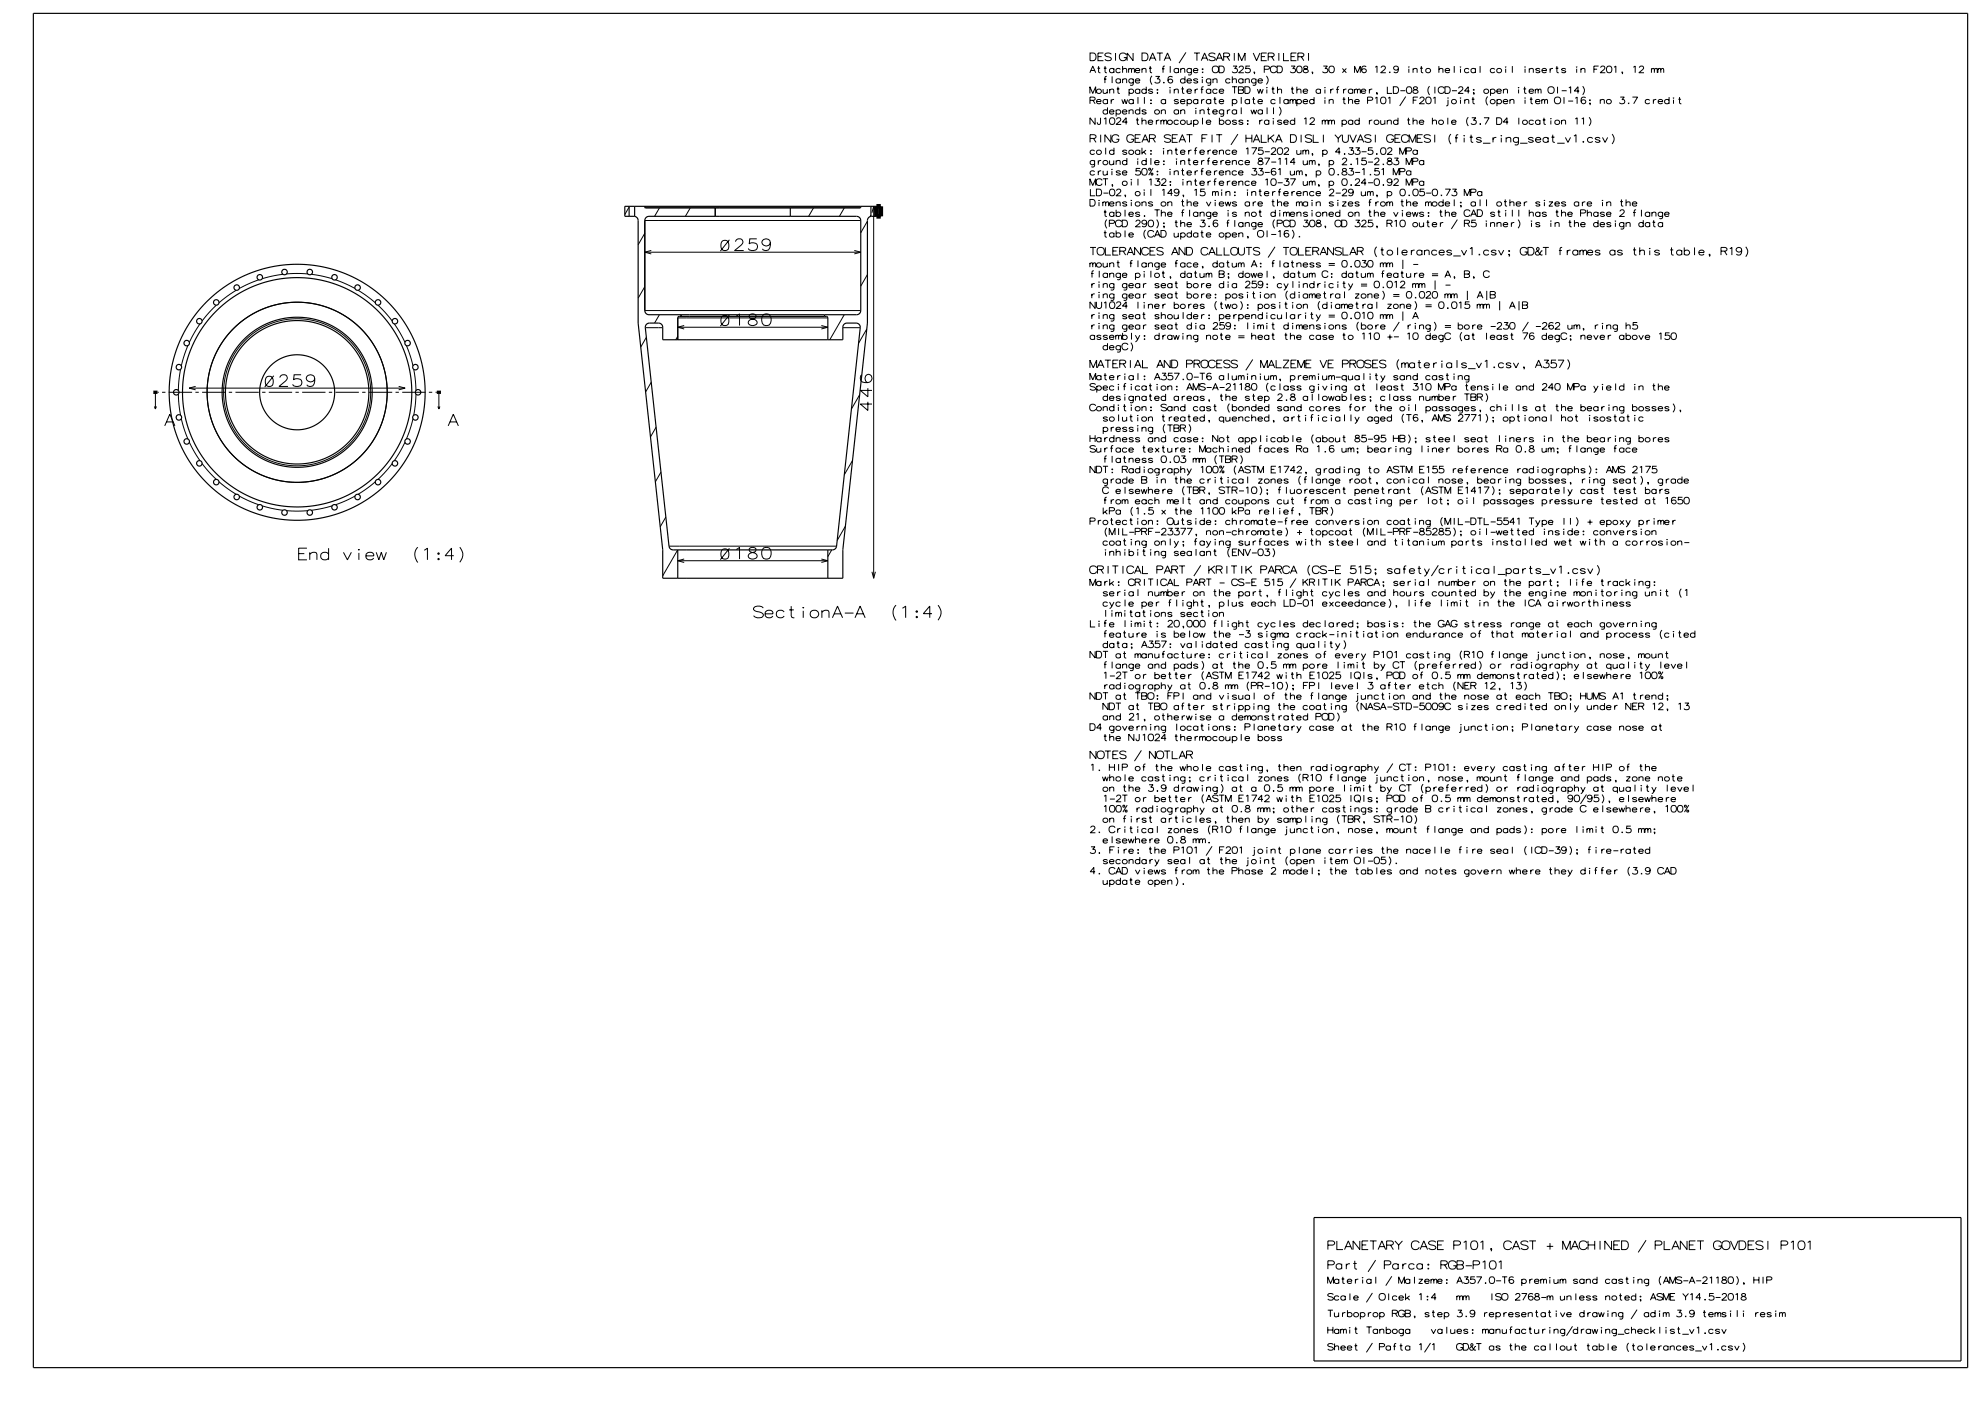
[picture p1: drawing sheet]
<svg xmlns="http://www.w3.org/2000/svg" width="594mm" height="420mm" viewBox="0 0 594 420" stroke-linecap="round" stroke-linejoin="round" font-family="sans-serif">
<g fill="none" stroke="#000" stroke-width=".3">
<path d="M326.8 15.9h1.1a1.23 1.23 0 0 1 .8 1.1 1.23 1.23 0 0 1-.8 1.2h-1.1zM329.2 17h1.1M329.4 19.8v1.7l.1 .2 .5 .1M330.9 15.9h-1.7v2.3h1.7M331.3 19.8v1.7l.1 .2 .5 .1M333.2 16.3a1.13 1.13 0 0 0-1.9 .3l1 .4a.89 .89 0 0 1 .9 .8 1.36 1.36 0 0 1-1.9 0M334.5 15.9v2.3M336.6 19.8v2M337.7 16.5a1.12 1.12 0 0 0-1.7-.4 1.12 1.12 0 0 0 0 1.8 1.12 1.12 0 0 0 1.7-.3v-.3h-.7M339.8 15.9v2.3l-1.8-2.3v2.3M343.4 18.2a1.23 1.23 0 0 0 .8-1.1 1.23 1.23 0 0 0-.7-1.2h-1.1v2.3h1.1M344.6 18.2l1-2.3 1 2.3"/>
<path d="M344.9 19.8v1.7l.1 .2 .4 .1M345 17.4h1.3M346.9 15.9h1.8M347.8 15.9v2.3M349.1 18.2l1-2.3 1 2.3M349.3 19.8l-.5 .1-.1 .3v1.6M349.4 17.4h1.3M350.9 19.8v2M355.6 15.7l-2.1 3.2M358 15.9h1.8M358.9 15.9v2.3M360.2 18.2l1-2.3 1 2.3"/>
<path d="M360.5 17.4h1.4M364.4 16.3a1.13 1.13 0 0 0-1.9 .3l.9 .4a.89 .89 0 0 1 1 .8 1.36 1.36 0 0 1-1.9 0M364.6 18.2l1.1-2.3 1 2.3M365 17.4h1.3M365.5 19.8h.9a1.07 1.07 0 0 1 .7 1 1.07 1.07 0 0 1-.7 1h-.9zM366.9 17h1.3l.5-.4v-.3l-.5-.4h-1.3v2.3M368 17l.7 1.2M369.7 19.8h1.2l-.7 .7 .7 .1a.81 .81 0 0 1-.3 1.2 .81 .81 0 0 1-1.1-.3M370.1 15.9v2.3M371.3 18.2v-2.3l1 2.3 1-2.3v2.3M374.8 19.8h-1.2l-.1 .9a.77 .77 0 0 1 1.1-.1 .77 .77 0 0 1 0 1.1l-.7 .1-.6-.3M375.8 15.9l1 2.3 1-2.3"/>
<path d="M378.2 17h1.1M379.8 15.9h-1.6v2.3h1.6M380.3 17h1.3l.4-.4v-.3l-.5-.4h-1.2v2.3M381.3 17l.7 1.2M383.5 15.9v2.3M384.9 15.9v2.3h1.6M387.1 17h1.1M387.1 19.8h1.2l-.7 .7 .7 .1a.81 .81 0 0 1-.3 1.2 .81 .81 0 0 1-1.1-.3M388.7 15.9h-1.6v2.3h1.6M389.2 17h1.3l.5-.4v-.3l-.6-.4h-1.2v2.3M390.2 17l.8 1.2M391.1 19.9v.6l1.1 .5a.68 .68 0 0 1-.7 .8 .68 .68 0 0 1-.6-.8l1.2-.7-.1-.4z"/>
<path d="M392.4 15.9v2.3M396.8 19.8h1.2l-.7 .7 .7 .1a.81 .81 0 0 1-.3 1.2 .81 .81 0 0 1-1.1-.3M426.2 19.8v1.7l.1 .2 .4 .1M431.4 19.8v2M436.1 19.8v2M443.8 19.8v2M453.5 19.8v2M466.8 19.8v1.7l.1 .2 .5 .1M479.3 19.8h-1.4v2M326.8 21.8l.9-2 .8 2M326.8 28v-2l.9 2 .8-2v2M326.8 30.1h1.2l.4-.3v-.4l-.5-.3h-1.1v2"/>
<path d="M327.1 21.1h1.1M327.7 30.1l.7 1M328.4 35.3v2l-1.6-2v2M328.8 30.4h1.4a.7 .7 0 0 0-1-.6 .7 .7 0 0 0-.4 1 .7 .7 0 0 0 1.1 .2l.3-.2M329.1 20.5h.8M330 35.3l-.1 1.8-.6 .2-.3-.6M330.8 26.7l.1 1.2 .5 .1 .6-.3M331 20.5h.8M331 23.7h.8M331.1 35.7l.5-.4v2M331.9 22.9l-.5 .1-.1 .3v1.6M332 26.7v1.3"/>
<path d="M332.1 30.1a.73 .73 0 0 0-1.1-.2 .73 .73 0 0 0 0 1.1 .73 .73 0 0 0 1.1-.2M332.1 33.2a.73 .73 0 0 0-1.1-.2 .73 .73 0 0 0 0 1.1 .73 .73 0 0 0 1.1-.2M332.1 29.8v1.3M332.1 32.2v2M332.7 33.5h1.3a.7 .7 0 0 0-.9-.6 .7 .7 0 0 0-.4 1 .7 .7 0 0 0 1.1 .2l.2-.2M332.7 27l.6-.3 .6 .1 .1 1.2M332.7 26.7v1.3M333.2 29.8v1.3M333.5 22.9v2M334 20.8a.73 .73 0 0 0-1.1-.2 .73 .73 0 0 0 0 1.1 .73 .73 0 0 0 1.1-.2M334 20.5v1.3M334.1 29.8l-.6 .1-.3 .5"/>
<path d="M334.7 33.2a.74 .74 0 0 1 1.1-.2 .74 .74 0 0 1 0 1.1 .74 .74 0 0 1-1.1-.2M334.7 32.9v2M334.8 35.8l.2-.4 .6-.1 .5 .7-1.5 1.3h1.6M334.9 26.7h.8M335.2 26v1.7l.1 .2 .5 .1M336 20.8a.73 .73 0 0 0-1.1-.2 .73 .73 0 0 0 0 1.1 .73 .73 0 0 0 1.1-.2M336 23.9a.73 .73 0 0 0-1.1-.2 .73 .73 0 0 0 0 1.1 .73 .73 0 0 0 1.1-.2M336 23.6v1.3M336.4 29.8l.4 1.3 .4-1.3 .5 1.3 .4-1.3M336.5 33.5h1.4a.71 .71 0 0 0-.9-.6 .71 .71 0 0 0-.4 1 .71 .71 0 0 0 1 .2l.3-.2M336.6 20.8l.6-.3 .5 .1 .1 1.2M336.6 23.9l.6-.3 .5 .1 .1 1.2"/>
<path d="M336.6 23.6v1.3M338.1 36.6h-1.5l1.1-1.3v2M338.4 20.9l.5-.4 .4 .4 .6-.4 .3 .4v.9M338.4 20.5v1.3M338.5 27a.74 .74 0 0 1 1.2-.2 .74 .74 0 0 1 0 1.1 .74 .74 0 0 1-1.2-.2M338.5 33.2l.6-.3 .6 .1 .1 1.2M338.5 26.7v2M338.5 32.9v1.3M339.3 20.9v.9M339.8 23.9a.73 .73 0 0 0-1.1-.2 .73 .73 0 0 0 0 1.1 .73 .73 0 0 0 1.1-.2M339.8 23.6l-.1 1.8-.3 .2-.5-.1M339.8 30.1a.73 .73 0 0 0-1.1-.2 .73 .73 0 0 0 0 1.1 .73 .73 0 0 0 1.1-.2"/>
<path d="M339.8 29.8v1.3M340.4 21.1h1.4a.71 .71 0 0 0-.9-.6 .71 .71 0 0 0-.5 1 .71 .71 0 0 0 1.1 .2l.3-.2M340.4 24.2h1.4a.71 .71 0 0 0-.9-.6 .71 .71 0 0 0-.5 1 .71 .71 0 0 0 1.1 .2l.3-.2M340.7 36h.8M341 35.3v1.7l.1 .2 .5 .1M341.2 29.1v2M341.8 27a.73 .73 0 0 0-1.1-.2 .73 .73 0 0 0 0 1.1 .73 .73 0 0 0 1.1-.2M341.8 33.2a.73 .73 0 0 0-1.1-.2 .73 .73 0 0 0 0 1.1 .73 .73 0 0 0 1.1-.2M341.8 26.7v1.3M341.8 32.2v2M342.4 20.8l.6-.3 .5 .1 .1 1.2M342.4 36.3l.6-.3 .5 .1 .1 1.2"/>
<path d="M342.4 20.5v1.3M342.4 35.3v2M343.2 29.1v2M343.7 27a.73 .73 0 0 0-1.1-.2 .73 .73 0 0 0 0 1.1 .73 .73 0 0 0 1.1-.2M343.7 33.2l-.5-.3-.8 .2 .3 .4 1 .3-.3 .3-.5 .1-.5-.3M343.7 26v2M344.3 36.6h1.3a.7 .7 0 0 0-.9-.6 .7 .7 0 0 0-.4 1 .7 .7 0 0 0 1.1 .2l.2-.2M344.5 20.5h.8M345 30.9l.2 .1zM345.1 29.9l.1 .3zM345.4 22.7a1.85 1.85 0 0 0 0 2.7M345.6 27l-.4-.3-.9 .2 .3 .4 1 .3-.2 .3-.6 .1-.5-.3"/>
<path d="M346.5 22.9h1.2l-.7 .8h.6a.81 .81 0 0 1-.2 1.2 .81 .81 0 0 1-1.2-.3M346.7 36v1.3M346.9 26.9l.3 .1zM346.9 27.8l.3 .1zM347.6 36l-.5 .1-.4 .5M348.1 36.4l.4-.4 .5 .4 .6-.4 .2 .4v.9M348.1 36v1.3M348.2 33.2l.6-.3 .5 .1 .1 1.2M348.2 32.9v1.3M348.4 20.6h.8M349 24.6v.3zM349 36.4v.9"/>
<path d="M349.5 30.1a.73 .73 0 0 0-1.1-.2 .73 .73 0 0 0 0 1.1 .73 .73 0 0 0 1.1-.2M349.5 29.8v1.3M350.8 26.2h.1M350.8 26.8v1.2M351.5 23.2l-.1-.2a1 1 0 0 0-1.3 .6 1 1 0 0 0 .8 1.3l.6-.3a.7 .7 0 0 0-.4-.9 .7 .7 0 0 0-.9 .5M352.1 27l.5-.3 .6 .1 .1 1.2M352.1 26.7v1.3M353.4 20.8a.73 .73 0 0 0-1.1-.2 .73 .73 0 0 0 0 1.1 .73 .73 0 0 0 1.1-.2M353.4 30.1l-.5-.3-.6 .1-.2 .3 1 .4 .3 .3-.8 .2-.5-.3M353.4 33.2a.73 .73 0 0 0-1.1-.2 .73 .73 0 0 0 0 1.1 .73 .73 0 0 0 1.1-.2M353.4 36.3a.73 .73 0 0 0-1.1-.2 .73 .73 0 0 0 0 1.1 .73 .73 0 0 0 1.1-.2M353.4 20.5v1.3"/>
<path d="M353.4 32.9v1.3M354 30.4h1.3a.71 .71 0 0 0-.9-.6 .71 .71 0 0 0-.4 1 .71 .71 0 0 0 1.1 .2l.2-.2M354 20.8l.6-.3 .6 .1v1.2M354 33.2l.6-.3 .6 .1v1.2M354 20.5v1.3M354 32.9v1.3M354.2 26.7h.8M354.6 26v1.7l.1 .2 .4 .1M355.3 23.9a.73 .73 0 0 0-1.1-.2 .73 .73 0 0 0 0 1.1 .73 .73 0 0 0 1.1-.2M355.3 22.9v2M355.9 24.2h1.3a.7 .7 0 0 0-.9-.6 .7 .7 0 0 0-.4 1 .7 .7 0 0 0 1.1 .2l.2-.2M355.9 27.3h1.3a.7 .7 0 0 0-.9-.6 .7 .7 0 0 0-.4 1 .7 .7 0 0 0 1.1 .2l.2-.2"/>
<path d="M355.9 36l.1 1.2 .6 .1 .6-.3M356 30.1a.74 .74 0 0 1 1.1-.2 .74 .74 0 0 1 0 1.1 .74 .74 0 0 1-1.1-.2M356 29.8v2M357.2 36v1.3M357.2 20.8a.73 .73 0 0 0-1.1-.2 .73 .73 0 0 0 0 1.1 .73 .73 0 0 0 1.1-.2M357.2 20.5v1.8l-.4 .2-.5-.1M357.8 21.1h1.4a.71 .71 0 0 0-.9-.6 .71 .71 0 0 0-.4 1 .71 .71 0 0 0 1 .2l.3-.2M357.9 36.3a.74 .74 0 0 1 1.1-.2 .74 .74 0 0 1 0 1.1 .74 .74 0 0 1-1.1-.2M357.9 36v2M358.3 26.7v1.3M358.6 32.4h.1M358.6 33v1.2"/>
<path d="M359.2 23.9l-.5-.3-.8 .2 .3 .4 1 .3-.3 .3-.5 .1-.5-.3M359.2 30.1a.73 .73 0 0 0-1.1-.2 .73 .73 0 0 0 0 1.1 .73 .73 0 0 0 1.1-.2M359.2 29.8v1.3M359.2 26.7l-.5 .1-.4 .5M359.8 33.2l.6-.3 .6 .1 .1 1.2M359.8 32.9v1.3M360.1 26.8h.7M360.3 29.8v1.3M360.5 23.1h.1M360.5 23.7v1.2M360.6 20.6v.3zM360.6 21.5v.3z"/>
<path d="M360.6 35.3v2M360.9 26l-.5 .1-.1 .3v1.6M361.2 29.8l-.6 .1-.3 .5M361.7 36.6h1.4a.71 .71 0 0 0-.9-.6 .71 .71 0 0 0-.5 1 .71 .71 0 0 0 1.1 .2l.3-.2M362 32.9h.8M362.3 32.2v1.7l.1 .2 .5 .1M363.1 23.9a.73 .73 0 0 0-1.1-.2 .73 .73 0 0 0 0 1.1 .73 .73 0 0 0 1.1-.2M363.1 23.6l-.1 1.8-.4 .2-.5-.1M363.1 27a.73 .73 0 0 0-1.1-.2 .73 .73 0 0 0 0 1.1 .73 .73 0 0 0 1.1-.2M363.1 30.1a.73 .73 0 0 0-1.1-.2 .73 .73 0 0 0 0 1.1 .73 .73 0 0 0 1.1-.2M363.1 26.7v1.3M363.1 29.8v1.3"/>
<path d="M363.6 33.5h1.4a.71 .71 0 0 0-.9-.6 .71 .71 0 0 0-.4 1 .71 .71 0 0 0 1 .2l.3-.2M363.7 23.9l.6-.3 .5 .1 .1 1.2M363.7 23.6v1.3M363.9 29.8h.8M364.3 29.1v1.7v.2l.5 .1M365 27a.73 .73 0 0 0-1.1-.2 .73 .73 0 0 0 0 1.1 .73 .73 0 0 0 1.1-.2M365.6 27.3h1.3a.7 .7 0 0 0-.9-.6 .7 .7 0 0 0-.4 1 .7 .7 0 0 0 1.1 .2l.2-.2M365.6 30.4h1.3a.7 .7 0 0 0-.9-.6 .7 .7 0 0 0-.4 1 .7 .7 0 0 0 1.1 .2l.2-.2M365.6 36.3a.74 .74 0 0 1 1.2-.2 .74 .74 0 0 1 0 1.1 .74 .74 0 0 1-1.2-.2M365.6 35.3v2M366.9 33.2a.73 .73 0 0 0-1.1-.2 .73 .73 0 0 0 0 1.1 .73 .73 0 0 0 1.1-.2M366.9 32.9l-.1 1.8-.3 .2-.5-.1"/>
<path d="M368 32.9v1.3M368.9 23.9a.73 .73 0 0 0-1.1-.2 .73 .73 0 0 0 0 1.1 .73 .73 0 0 0 1.1-.2M368.9 32.9l-.6 .1-.3 .5M369.4 26h1.6M369.5 23.9l.6-.3 .5 .1 .1 1.2M369.5 30.1a.74 .74 0 0 1 1.1-.2 .74 .74 0 0 1 0 1.1 .74 .74 0 0 1-1.1-.2M369.5 22.9v2M369.5 29.8v2M370.2 26v2M370.8 33.2a.73 .73 0 0 0-1.1-.2 .73 .73 0 0 0 0 1.1 .73 .73 0 0 0 1.1-.2M370.8 36.3l-.5-.3-.8 .2 .3 .4 1 .3-.3 .3-.5 .1-.5-.3M370.8 32.9v1.3"/>
<path d="M371.3 26h1.1l.5 .3v.4l-.4 .3 .4 .4-.2 .5-1.4 .1zM371.3 27h1.2M371.6 20.3l.2-.4 .6-.1 .4 .7-1.4 1.3h1.6M372.2 29.1v2M372.2 32.2v2M372.7 23.9a.73 .73 0 0 0-1.1-.2 .73 .73 0 0 0 0 1.1 .73 .73 0 0 0 1.1-.2M372.7 36.3l-.4-.3-.6 .1-.3 .3 1.1 .4 .2 .3-.8 .2-.5-.3M372.7 23.6v1.3M373.4 23.9l.5-.3 .6 .1 .1 1.2M373.4 23.6v1.3M374 36.2l.3 .1zM374 37.2h.3"/>
<path d="M374 37.1h.3M374 37.1v.1M374.2 28a1.07 1.07 0 0 0 .7-1 1.07 1.07 0 0 0-.7-1h-.9v2h.9M374.3 37.1v.1M374.7 30.1a.73 .73 0 0 0-1.1-.2 .73 .73 0 0 0 0 1.1 .73 .73 0 0 0 1.1-.2M374.7 29.8v1.3M375.1 32.9l.4 1.3 .5-1.3 .4 1.3 .4-1.3M375.5 29.8h.8M375.9 29.1v1.7l.1 .2 .4 .1M376.1 21.8h.1M376.1 21.5h.1M376.1 21.5v.3"/>
<path d="M376.1 21.5l.1 .4-.2 .3M376.2 21.7l-.1 .1M376.6 23.9a.73 .73 0 0 0-1.1-.2 .73 .73 0 0 0 0 1.1 .73 .73 0 0 0 1.1-.2M376.6 23.6l-.1 1.8-.3 .2-.6-.1M377 26.7l.5 1.3 .4-1.3 .4 1.3 .5-1.3M377.2 24.2h1.3a.7 .7 0 0 0-.9-.6 .7 .7 0 0 0-.4 1 .7 .7 0 0 0 1.1 .2l.2-.2M377.2 30.4h1.3a.7 .7 0 0 0-.9-.6 .7 .7 0 0 0-.4 1 .7 .7 0 0 0 1.1 .2l.2-.2M377.7 36v1.3M378.5 33.2a.73 .73 0 0 0-1.1-.2 .73 .73 0 0 0 0 1.1 .73 .73 0 0 0 1.1-.2M378.5 32.9v1.3M378.6 36l-.6 .1-.3 .5M379.1 20.8h1.1l.4-.3v-.4l-.4-.3h-1.1v2"/>
<path d="M379.7 22.7a1.82 1.82 0 0 1 0 2.6M379.9 26.2h.1M379.9 26.8v1.2M379.9 32.2v2M380.5 36.3a.73 .73 0 0 0-1.1-.2 .73 .73 0 0 0 0 1.1 .73 .73 0 0 0 1.1-.2M380.5 36v1.3M381.3 26.7h.8M381.7 26v1.7l.1 .2 .4 .1M381.8 35.5h.1M381.8 36.1v1.2M381.9 32.2v2M382.4 30.1a.73 .73 0 0 0-1.1-.2 .73 .73 0 0 0 0 1.1 .73 .73 0 0 0 1.1-.2"/>
<path d="M382.7 20.3a.98 .98 0 0 0-1.4-.3 .98 .98 0 0 0 0 1.5 .98 .98 0 0 0 1.4-.2M383.1 27l.5-.3 .6 .1 .1 1.2M383.1 26v2M383.6 32a1.83 1.83 0 0 1 0 2.6M383.8 29.1v2M383.8 21.8a1.07 1.07 0 0 0 .7-1 1.07 1.07 0 0 0-.6-1h-.9v2h.9M384.3 36.3l-.4-.3-.8 .2 .2 .4 1 .3-.2 .3-.6 .1-.4-.3M384.9 36.6h1.4a.71 .71 0 0 0-.9-.6 .71 .71 0 0 0-.4 1 .71 .71 0 0 0 1 .2l.3-.2M386.3 30.1a.73 .73 0 0 0-1.1-.2 .73 .73 0 0 0 0 1.1 .73 .73 0 0 0 1.1-.2M386.3 29.8v1.3M386.8 30.2l.4-.4 .5 .4 .6-.4 .2 .4v.9M386.8 29.8v1.3"/>
<path d="M387.1 26.7h.8M387.5 26v1.7l.1 .2 .4 .1M387.7 30.2v.9M388.2 36.3a.73 .73 0 0 0-1.1-.2 .73 .73 0 0 0 0 1.1 .73 .73 0 0 0 1.1-.2M388.2 35.3v2M388.9 27l.5-.3 .6 .1 .1 1.2M388.9 30.1a.74 .74 0 0 1 1.1-.2 .74 .74 0 0 1 0 1.1 .74 .74 0 0 1-1.1-.2M388.9 26v2M388.9 29.8v2M390.7 27.3h1.4a.71 .71 0 0 0-.9-.6 .71 .71 0 0 0-.4 1 .71 .71 0 0 0 1 .2l.3-.2M390.7 30.4h1.4a.71 .71 0 0 0-.9-.6 .71 .71 0 0 0-.4 1 .71 .71 0 0 0 1 .2l.3-.2M391.1 35.7l.5-.4v2"/>
<path d="M392.9 35.8l.2-.4 .6-.1 .4 .7-1.4 1.3h1.5M393.6 21.7l-.2-.1h.2l-.2 .6M394 30.1a.73 .73 0 0 0-1.1-.2 .73 .73 0 0 0 0 1.1 .73 .73 0 0 0 1.1-.2M394 29.1v2M396 27a.73 .73 0 0 0-1.1-.2 .73 .73 0 0 0 0 1.1 .73 .73 0 0 0 1.1-.2M396 26.7v1.3M396.5 36.4l.4-.4 .4 .4 .7-.4 .2 .4v.9M396.5 36v1.3M397.3 26.2h.1M397.3 29.3h.1M397.3 26.8v1.2M397.3 29.9v1.2"/>
<path d="M397.3 36.4v.9M398.4 36.4l.5-.4 .4 .4 .6-.4 .3 .4v.9M398.4 36v1.3M398.5 30.1l.6-.3 .6 .1 .1 1.2M398.5 29.8v1.3M399 26.7v1.3M399.3 36.4v.9M399.9 26.7l-.6 .1-.3 .5M400.7 26.8h.7M401.5 26l-.4 .1-.1 .3v1.6M402.4 36.3a.74 .74 0 0 1 1.1-.2 .74 .74 0 0 1 0 1.1 .74 .74 0 0 1-1.1-.2M402.4 36v2"/>
<path d="M402.5 20.5l1.2 1.3M402.6 29.8h.8M402.9 26.7v1.3M403 29.1v1.7l.1 .2 .4 .1M403.7 20.5l-1.2 1.3M403.7 26.7l-.5 .1-.3 .5M404.3 30.1l.6-.3 .6 .1 .1 1.2M404.3 29.1v2M405.6 27a.73 .73 0 0 0-1.1-.2 .73 .73 0 0 0 0 1.1 .73 .73 0 0 0 1.1-.2M405.6 36.3a.73 .73 0 0 0-1.1-.2 .73 .73 0 0 0 0 1.1 .73 .73 0 0 0 1.1-.2M405.6 26.7v1.3M405.6 36v1.3"/>
<path d="M406.2 21.8v-2l.8 2 .9-2v2M406.2 27.1l.4-.4 .4 .4 .7-.4 .2 .4v.9M406.2 26.7v1.3M406.2 30.4h1.4a.71 .71 0 0 0-.9-.6 .71 .71 0 0 0-.5 1 .71 .71 0 0 0 1.1 .2l.3-.2M407 27.1v.9M407.6 36.3a.73 .73 0 0 0-1.1-.2 .73 .73 0 0 0 0 1.1 .73 .73 0 0 0 1.1-.2M407.6 35.3v2M408.2 27.3h1.3a.7 .7 0 0 0-.9-.6 .7 .7 0 0 0-.4 1 .7 .7 0 0 0 1 .2l.3-.2M409.6 20.1l-.1-.2a1 1 0 0 0-1.3 .6 1 1 0 0 0 .7 1.3l.7-.3a.7 .7 0 0 0-.4-.9 .7 .7 0 0 0-.9 .5M410.1 30.1h1.1l.4-.3v-.4l-.4-.3h-1.1v2M410.6 26.7v1.3M410.6 36v1.3"/>
<path d="M411.5 26.7l-.6 .1-.3 .5M411.5 36l-.6 .1-.3 .5M412.3 20.2l.6-.4v2M412.3 29.5l.6-.4v2M413 27.9l-.3-.1h.3l-.2 .6M414 36l.1 1.2 .6 .1 .5-.3M414.2 20.3l.2-.4 .6-.1 .4 .7-1.4 1.3h1.5M415.2 36v1.3M416 36.3l.5-.3 .6 .1 .1 1.2M416 36v1.3M416 26v2h1.4M416.2 29.5l.6-.4v2"/>
<path d="M416.7 21.5l.1 .3zM418.7 28a1.07 1.07 0 0 0 .7-1 1.07 1.07 0 0 0-.7-1h-.9v2h.9M419.2 36.3a.73 .73 0 0 0-1.1-.2 .73 .73 0 0 0 0 1.1 .73 .73 0 0 0 1.1-.2M419.2 35.3v2M419.3 20.5a.69 .69 0 0 0-.8-.7 .69 .69 0 0 0-.5 .9l.6 .3 .4-.1 .3-.4a.91 .91 0 0 1-.1 1.1 .91 .91 0 0 1-1.1 .1l-.1-.2M419.9 27.2h1.5M421.5 28.9l-1.8 2.9M422 36h.8M422.3 35.3v1.7l.1 .2 .5 .1M422.4 20h.1M422.4 20.6v1.2M423.7 20.8l.5-.3 .6 .1 .1 1.2"/>
<path d="M423.7 36.3l.5-.3 .6 .1 .1 1.2M423.7 20.5v1.3M423.7 35.3v2M423.7 30h1M424 26.1v.6l1.1 .5a.68 .68 0 0 1-.7 .8 .68 .68 0 0 1-.6-.8l1.2-.7-.1-.4zM425.2 29.1h-1.5v2M425.6 36.6h1.3a.7 .7 0 0 0-.9-.6 .7 .7 0 0 0-.4 1 .7 .7 0 0 0 1.1 .2l.2-.2M425.8 29.6l.2-.4 .6-.1 .4 .7-1.4 1.3h1.6M425.8 20.5h.8M428.7 25.8a1.86 1.86 0 0 0 0 2.7M429.5 36.3l.6-.3 .5 .1 .1 1.2M429.5 35.3v2"/>
<path d="M429.8 29.5l.5-.4v2M430.2 26v2M431.4 20.8l.6-.3 .6 .1 .1 1.2M433.1 26.5a.98 .98 0 0 0-1.5-.3 .98 .98 0 0 0 0 1.5 .98 .98 0 0 0 1.5-.2M433.3 26h.9a1.07 1.07 0 0 1 .7 1 1.07 1.07 0 0 1-.7 1h-.9zM433.3 21.1h1.4a.71 .71 0 0 0-.9-.6 .71 .71 0 0 0-.5 1 .71 .71 0 0 0 1.1 .2l.3-.2M434.2 29.3h.1M434.1 35.3v2M434.2 29.9v1.5l-.1 .2-.5 .1M435.3 36.6h1.3a.7 .7 0 0 0-.9-.6 .7 .7 0 0 0-.4 1 .7 .7 0 0 0 1 .2l.3-.2M435.4 27.2h1.5M437.4 26.5l.2-.4 .6-.1 .4 .7-1.4 1.3h1.6"/>
<path d="M437.9 20h.1M437.9 29.3h.1M437.9 20.6v1.2M437.9 29.9v1.2M439.2 30.1l.5-.3 .6 .1 .1 1.2M439.2 29.8v1.3M440.3 35.1a1.86 1.86 0 0 0 0 2.7M440.5 20.8a.73 .73 0 0 0-1.1-.2 .73 .73 0 0 0 0 1.1 .73 .73 0 0 0 1.1-.2M440.6 27.3h-1.4l1-1.3v2M441.3 35.3h1.2l-.7 .8h.7a.81 .81 0 0 1-.3 1.2 .81 .81 0 0 1-1.1-.3M441.3 29.8h.8M441.7 29.1v1.7l.1 .2 .4 .1"/>
<path d="M441.8 26.9l.2 .1zM442 27.9l-.2-.1h.2l-.2 .6M442.4 20.8a.73 .73 0 0 0-1.1-.2 .73 .73 0 0 0 0 1.1 .73 .73 0 0 0 1.1-.2M442.4 20.5v1.3M443.7 37.2h.3M443.7 37.1h.3M443.7 37.1v.1M444 37.1v.1M445 35.3h1.5l-1.2 2M446.1 28.9a1.86 1.86 0 0 0 0 2.7M446.9 27a.74 .74 0 0 1 1.2-.2 .74 .74 0 0 1 0 1.1 .74 .74 0 0 1-1.2-.2M446.9 26.7v2"/>
<path d="M448.2 20.8a.73 .73 0 0 0-1.1-.2 .73 .73 0 0 0 0 1.1 .73 .73 0 0 0 1.1-.2M448.8 27.3h1.4a.71 .71 0 0 0-1-.6 .71 .71 0 0 0-.4 1 .71 .71 0 0 0 1.1 .2l.3-.2M448.9 30.1a.74 .74 0 0 1 1.1-.2 .74 .74 0 0 1 0 1.1 .74 .74 0 0 1-1.1-.2M448.9 29.8v2M449.6 37.3a1.07 1.07 0 0 0 .7-1 1.07 1.07 0 0 0-.6-1h-.9v2h.9M450.7 30.4h1.4a.71 .71 0 0 0-.9-.6 .71 .71 0 0 0-.4 1 .71 .71 0 0 0 1 .2l.3-.2M450.8 27l.5-.3 .6 .1 .1 1.2M450.8 26.7v1.3M451.5 20h.1M451.5 20.6v1.2M452.2 36.6h-1.4l1.1-1.3v2M452.7 30.1l.6-.3 .6 .1 .1 1.2"/>
<path d="M452.7 29.8v1.3M455.3 26.2h.1M455.3 26.8v1.2M455.4 35.3v2M456.8 26.7h.8M457.2 26v1.7v.2l.5 .1M457.3 20h.1M457.3 29.3h.1M457.3 20.6v1.2M457.3 29.9v1.2M458.5 27.3h1.3a.7 .7 0 0 0-.9-.6 .7 .7 0 0 0-.4 1 .7 .7 0 0 0 1.1 .2l.2-.2M458.5 20.8l.6-.3 .6 .1 .1 1.2"/>
<path d="M458.5 20.5v1.3M458.7 29.8h.8M459.1 29.1v1.7l.1 .2 .4 .1M459.8 36.3a.73 .73 0 0 0-1.1-.2 .73 .73 0 0 0 0 1.1 .73 .73 0 0 0 1.1-.2M460.3 27.1l.5-.4 .4 .4 .7-.4 .2 .4v.9M460.3 26.7v1.3M460.4 30.4h1.4a.71 .71 0 0 0-.9-.6 .71 .71 0 0 0-.5 1 .71 .71 0 0 0 1.1 .2l.3-.2M461.2 27.1v.9M461.8 20.8l-.5-.3-.6 .1-.2 .3 1 .4 .3 .3-.8 .2-.5-.3M461.8 36.3a.73 .73 0 0 0-1.1-.2 .73 .73 0 0 0 0 1.1 .73 .73 0 0 0 1.1-.2M461.8 36v1.3M462.3 30.2l.4-.4 .5 .4 .6-.4 .2 .4v.9"/>
<path d="M462.3 29.8v1.3M462.3 21.1h1.4a.7 .7 0 0 0-.9-.6 .7 .7 0 0 0-.4 1 .7 .7 0 0 0 1 .2l.3-.2M462.6 36h.8M463 35.3v1.7l.1 .2 .4 .1M463.2 30.2v.9M464.8 20.5v1.3M465 35.5h.1M465 36.1v1.2M465.7 20.5l-.6 .1-.3 .5M466.5 20.5h.8M467 26v2M468.2 36.3l.6-.3 .5 .1 .1 1.2"/>
<path d="M468.2 36v1.3M468.3 27.2h1.5M469 29.1v2M469.5 20.8l-.4-.3-.6 .1-.3 .3 1 .4 .3 .3-.8 .2-.5-.3M470.2 30.3h1.5M470.4 26.4l.6-.4v2M472.3 29.5l.6-.4v2M472.3 35.7l.6-.4v2M472.8 20h.1M472.8 20.6v1.2M473.5 27.3h-1.4l1.1-1.3v2M474 20.8l.6-.3 .6 .1v1.2"/>
<path d="M474 20.5v1.3M474.3 35.7l.5-.4v2M474.6 25.8a1.83 1.83 0 0 1 0 2.6M475.4 29.4l-.1-.2a1 1 0 0 0-1.3 .6 1 1 0 0 0 .7 1.3l.7-.3a.7 .7 0 0 0-.4-.9 .7 .7 0 0 0-.9 .5M476.5 35.1a1.82 1.82 0 0 1 0 2.6M476.6 30l.3 .1zM476.9 31l-.3-.1h.3l-.2 .6M477.9 20.7h1M479.8 30.1l.6-.3 .6 .1 .1 1.2M479.8 29.8v1.3M480 20.3l.2-.4 .6-.1 .4 .7-1.4 1.3h1.5M484 20.2l.5-.4v2"/>
<path d="M485.8 29.1h1.2l-.7 .7 .7 .1a.81 .81 0 0 1-.3 1.2 .81 .81 0 0 1-1.1-.3M486.5 21.7l-.2-.1h.2l-.2 .6M488.3 30.9l.1 .2zM489.5 29.1h1.5l-1.1 2M489.8 20.2l.5-.4v2M491.6 20.3l.2-.4 .6-.1 .4 .7-1.4 1.3h1.6M494.7 30.1a.73 .73 0 0 0-1.1-.2 .73 .73 0 0 0 0 1.1 .73 .73 0 0 0 1.1-.2M495.2 20.9l.4-.4 .5 .4 .6-.4 .2 .4v.9M495.2 20.5v1.3M495.8 29.8v1.3M496.1 20.9v.9M496.6 29.8l-.5 .1-.3 .5"/>
<path d="M497.1 20.9l.5-.4 .4 .4 .6-.4 .3 .4v.9M497.1 20.5v1.3M497.2 30.4h1.3a.71 .71 0 0 0-.9-.6 .71 .71 0 0 0-.4 1 .71 .71 0 0 0 1.1 .2l.2-.2M498 20.9v.9M500.5 30.1a.73 .73 0 0 0-1.1-.2 .73 .73 0 0 0 0 1.1 .73 .73 0 0 0 1.1-.2M500.5 29.1v2M501.8 29.3h.1M501.8 29.9v1.2M503.2 29.8h.9M503.6 29.1v1.7l.1 .2 .5 .1M326.8 55.6v-2l.9 2 .8-2v2M326.8 59.8h.9a1.07 1.07 0 0 1 .7 1 1.07 1.07 0 0 1-.7 1h-.9z"/>
<path d="M326.8 41.5h1.4l.4-.4v-.3l-.5-.4h-1.3v2.3M327 56.7v2h1.4M327.9 41.5l.7 1.2M328.2 45.3a.73 .73 0 0 0-1.1-.2 .73 .73 0 0 0 0 1.1 .73 .73 0 0 0 1.1-.2M328.2 48.4a.73 .73 0 0 0-1.1-.2 .73 .73 0 0 0 0 1.1 .73 .73 0 0 0 1.1-.2M328.2 48.1l-.1 1.8-.3 .2-.6-.1M328.2 51.5a.73 .73 0 0 0-1.1-.2 .73 .73 0 0 0 0 1.1 .73 .73 0 0 0 1.1-.2M329.3 48.1v1.3M329.3 51.2v1.3M329.5 60h.1M329.6 58.7a1.07 1.07 0 0 0 .7-1 1.07 1.07 0 0 0-.6-1h-.9v2h.9M330 40.4v2.3"/>
<path d="M330.2 48.1l-.6 .1-.3 .5M330.2 51.2l-.6 .1-.3 .5M330.5 54.1a.98 .98 0 0 0-1.5-.3 .98 .98 0 0 0 0 1.5 .98 .98 0 0 0 1.5-.3M330.7 53.6h1.5M330.8 51.2l.1 1.2 .5 .1 .6-.4M330.9 57.9h1.4M331.5 53.6v2M331.5 44.3v2M332 51.2v1.3M332.7 48.1l.1 1.2 .6 .1 .6-.4M333.1 40.4v2.3l-1.8-2.3v2.3M333.4 55.5l.1 .1"/>
<path d="M333.4 55.4v.1M333.4 50.7h.1M333.4 51.3v1.2M333.5 55.6h.1M333.5 55.3l-.1 .1M333.5 55.3h.1M333.5 55.3l.1 .1M333.6 55.4l-.2 .6M333.6 55.5l-.1 .1M334 48.1v1.3M334 45.3a.73 .73 0 0 0-1.1-.2 .73 .73 0 0 0 0 1.1 .73 .73 0 0 0 1.1-.2M334 44.3v2"/>
<path d="M334.7 48.4l.5-.3 .6 .1 .1 1.2M334.7 48.1v1.3M334.8 57.2l.2-.4 .6-.1 .5 .6-1.5 1.4h1.6M335.5 40.9a1.12 1.12 0 0 0-1.7-.3 1.12 1.12 0 0 0 0 1.8 1.12 1.12 0 0 0 1.7-.3v-.3h-.7M336 51.5l-.5-.3-.8 .2 .2 .4 1.1 .3-.3 .3-.5 .1-.5-.3M336.5 51.8h1.4a.71 .71 0 0 0-.9-.6 .71 .71 0 0 0-.4 1 .71 .71 0 0 0 1 .2l.3-.2M337.5 58.6l-.3-.1h.3l-.2 .6M337.9 45.3l-.5-.3-.8 .2 .3 .4 1 .3-.3 .3-.5 .1-.5-.3M337.9 48.4a.73 .73 0 0 0-1.1-.2 .73 .73 0 0 0 0 1.1 .73 .73 0 0 0 1.1-.2M337.9 47.4v2M339.2 53.8h.1M339.2 60h.1"/>
<path d="M339.2 54.4v1.2M339.9 40.9a1.12 1.12 0 0 0-1.7-.3 1.12 1.12 0 0 0 0 1.8 1.12 1.12 0 0 0 1.7-.3v-.3h-.7M340.4 41.5h1.1M341.2 47.6h.1M341.2 48.2v1.2M341.2 53.6v2M341.8 45.3a.73 .73 0 0 0-1.1-.2 .73 .73 0 0 0 0 1.1 .73 .73 0 0 0 1.1-.2M341.8 45v1.3M341.9 50.5h-1.2l-.1 .9a.77 .77 0 0 1 1.1-.1 .77 .77 0 0 1 0 1.1l-.7 .1-.6-.4M342 40.4h-1.6v2.3h1.6M342.4 42.7l1-2.3 1 2.3M342.4 44.3v2"/>
<path d="M342.7 41.9h1.4M342.9 45.6l.7 .7M343.1 56.9h.1M343.1 57.5v1.2M343.6 45l-1.2 .9M343.7 48.4a.73 .73 0 0 0-1.1-.2 .73 .73 0 0 0 0 1.1 .73 .73 0 0 0 1.1-.2M343.7 47.4v2M344.6 54l.6-.4v2M344.7 41.5h1.3l.4-.4v-.3l-.5-.4h-1.2v2.3M345.1 45.1l.1 .3zM345.1 46l.1 .3zM345.1 47.4v2"/>
<path d="M345.1 56.7v2M345.7 41.5l.7 1.2M345.7 50.4l-1.3 2.1M346.2 48.7h1.4a.71 .71 0 0 0-.9-.6 .71 .71 0 0 0-.5 1 .71 .71 0 0 0 1.1 .2l.3-.2M346.5 53.6h1.2l-.7 .7 .6 .1a.81 .81 0 0 1-.2 1.2 .81 .81 0 0 1-1.2-.4M346.9 51.4l.3 .1zM346.9 52.3l.3 .1zM348.3 54.1l.3-.4 .6-.1 .4 .6-1.4 1.4h1.5M348.5 57.1l.5-.4v2M348.9 44.5h.1M348.9 45.1v1.2M349 48.2v.3z"/>
<path d="M349 49.1v.3zM350.2 45.3l.5-.3 .6 .1 .1 1.2M350.2 45v1.3M350.8 50.7h.1M350.8 54.5l.3 .1zM350.8 55.4v.1M350.8 55.5h.3M350.8 55.4h.3M350.8 51.3v1.2M351 40.8a1.13 1.13 0 0 0-1.9 .3l1 .4a.89 .89 0 0 1 .9 .8 1.36 1.36 0 0 1-1.9 0M351.1 55.4v.1M351.5 41.5h1.1"/>
<path d="M351.6 58h-1.5l1.1-1.3v2M352.1 51.5l.5-.3 .6 .1 .1 1.2M352.1 51.2v1.3M352.3 44.9h.8M352.6 44.3v1.6l.1 .3 .5 .1M352.8 47.6h.1M352.8 48.2v1.2M353.1 40.4h-1.6v2.3h1.6M353.5 57.3a.69 .69 0 0 0-.8-.6 .69 .69 0 0 0-.5 .9l.6 .3 .4-.1 .3-.5a.91 .91 0 0 1-.1 1.1 .91 .91 0 0 1-1.1 .2l-.1-.2M353.5 42.7l1-2.3 1 2.3M353.9 41.9h1.3M354 45.6h1.3a.7 .7 0 0 0-.9-.6 .7 .7 0 0 0-.4 1 .7 .7 0 0 0 1.1 .2l.2-.2"/>
<path d="M354 48.4l.6-.3 .6 .1v1.2M354 48.1v1.3M354.2 51.1h.8M354.6 50.5v1.6l.1 .3 .4 .1M354.6 59.8v1.6l.1 .3 .4 .1M354.7 53.8h.1M354.7 54.4v1.2M354.8 58.7h.1M354.8 58.4h.1M354.8 58.4v.3M354.8 58.4l.1 .4-.2 .3M354.9 58.6l-.1 .1"/>
<path d="M355.8 40.4h1.8M355.9 51.8h1.3a.7 .7 0 0 0-.9-.6 .7 .7 0 0 0-.4 1 .7 .7 0 0 0 1.1 .2l.2-.2M356 54.6l.5-.3 .6 .1 .1 1.2M356 54.3v1.3M356 59.8v2M356.2 48h.8M356.4 45v1.3M356.5 47.4v1.6l.1 .3 .5 .1M356.7 40.4v2.3M357.3 45l-.6 .1-.3 .5M357.8 48.7h1.4a.71 .71 0 0 0-.9-.6 .71 .71 0 0 0-.4 1 .71 .71 0 0 0 1 .2l.3-.2M358.1 54.2h.8"/>
<path d="M358.1 45.1h.8M358.2 57.1l.5-.4v2M358.3 51.2v1.3M358.4 53.6v1.6l.1 .3 .5 .1M359 44.3l-.5 .1-.1 .3v1.6M359.2 51.2l-.5 .1-.4 .5M359.8 45.6h1.3a.7 .7 0 0 0-.9-.6 .7 .7 0 0 0-.4 1 .7 .7 0 0 0 1.1 .2l.2-.2M359.8 54.9h1.3a.71 .71 0 0 0-.9-.6 .71 .71 0 0 0-.4 1 .71 .71 0 0 0 1.1 .2l.2-.2M360.1 51.3h.7M360.3 48.1v1.3M360.4 41.5h1.1M360.9 50.5l-.5 .1-.1 .3v1.6"/>
<path d="M361.2 48.1l-.6 .1-.3 .5M361.2 56.7h-1.1l-.1 .9a.77 .77 0 0 1 1.1-.1 .77 .77 0 0 1 0 1.1l-.8 .1-.5-.4M361.7 51.8h1.4a.71 .71 0 0 0-.9-.6 .71 .71 0 0 0-.5 1 .71 .71 0 0 0 1.1 .2l.3-.2M362 48.2h.7M362 40.4h-1.6v2.3M362.2 45v1.3M362.2 54.3v1.3M362.8 47.4l-.4 .1-.1 .3v1.6M363.1 45l-.6 .1-.3 .5M363.1 54.3l-.6 .1-.3 .5M363.4 40.4v2.3M363.6 57.8l.4-.4 .4 .4 .7-.4 .2 .4v.9"/>
<path d="M363.6 57.4v1.3M363.6 45.6h1.4a.71 .71 0 0 0-.9-.6 .71 .71 0 0 0-.4 1 .71 .71 0 0 0 1 .2l.3-.2M363.6 48.7h1.4a.71 .71 0 0 0-.9-.6 .71 .71 0 0 0-.4 1 .71 .71 0 0 0 1 .2l.3-.2M363.9 54.4h.8M364.2 51.2v1.3M364.4 60h.1M364.4 57.8v.9M364.7 40.4h1.8M364.8 53.6l-.5 .1-.1 .3v1.6M365 51.2l-.5 .1-.3 .5M365.6 51.8h1.3a.7 .7 0 0 0-.9-.6 .7 .7 0 0 0-.4 1 .7 .7 0 0 0 1.1 .2l.2-.2M365.6 54.9h1.3a.7 .7 0 0 0-.9-.6 .7 .7 0 0 0-.4 1 .7 .7 0 0 0 1.1 .2l.2-.2"/>
<path d="M365.6 40.4v2.3M365.6 45.3l.6-.3 .6 .1 .1 1.2M365.6 45v1.3M366.1 48.1v1.3M366.3 56.9h.1M366.3 57.5v1.2M367 48.1l-.6 .1-.3 .5M367.5 48.7h1.4a.71 .71 0 0 0-.9-.6 .71 .71 0 0 0-.5 1 .71 .71 0 0 0 1.1 .2l.3-.2M367.6 51.5l.5-.3 .6 .1 .1 1.2M367.6 57.7l.5-.3 .6 .1 .1 1.2M367.6 51.2v1.3M367.6 57.4v1.3"/>
<path d="M368 54.3v1.3M368.9 45.3a.73 .73 0 0 0-1.1-.2 .73 .73 0 0 0 0 1.1 .73 .73 0 0 0 1.1-.2M368.9 54.3l-.6 .1-.3 .5M369.4 45.6h1.4a.71 .71 0 0 0-.9-.6 .71 .71 0 0 0-.4 1 .71 .71 0 0 0 1 .2l.3-.2M369.4 54.9h1.4a.71 .71 0 0 0-.9-.6 .71 .71 0 0 0-.4 1 .71 .71 0 0 0 1 .2l.3-.2M369.5 48.4l.6-.3 .5 .1 .1 1.2M369.5 48.1v1.3M370.2 57.5l.1 .3zM370.2 58.4l.1 .3zM370.8 51.5a.73 .73 0 0 0-1.1-.2 .73 .73 0 0 0 0 1.1 .73 .73 0 0 0 1.1-.2M371.2 40.2l-2.1 3.2M371.4 51.8h1.3a.7 .7 0 0 0-.9-.6 .7 .7 0 0 0-.4 1 .7 .7 0 0 0 1.1 .2l.2-.2"/>
<path d="M371.4 54.6l.6-.3 .6 .1 .1 1.2M371.4 54.3v1.3M372.7 48.4a.73 .73 0 0 0-1.1-.2 .73 .73 0 0 0 0 1.1 .73 .73 0 0 0 1.1-.2M373.3 48.7h1.4a.71 .71 0 0 0-.9-.6 .71 .71 0 0 0-.5 1 .71 .71 0 0 0 1.1 .2l.3-.2M373.6 41.5h1.8M373.6 40.4v2.3M373.6 44.7l.6-.4v2M374.1 56.9h.1M374.1 57.5v1.2M374.7 54.6a.73 .73 0 0 0-1.1-.2 .73 .73 0 0 0 0 1.1 .73 .73 0 0 0 1.1-.2M375.2 54.9h1.4a.71 .71 0 0 0-.9-.6 .71 .71 0 0 0-.4 1 .71 .71 0 0 0 1 .2l.3-.2M375.3 44.3h1.5l-1.1 2"/>
<path d="M375.3 57.7l.6-.3 .5 .1 .1 1.2M375.3 57.4v1.3M375.4 40.4v2.3M375.5 50.5h1.2l-.7 .7 .7 .1a.81 .81 0 0 1-.3 1.2 .81 .81 0 0 1-1.1-.4M375.8 42.7l1-2.3 1 2.3M376.1 41.9h1.3M377.4 50.5h1.2l-.6 .7 .6 .1a.81 .81 0 0 1-.2 1.2 .81 .81 0 0 1-1.2-.4M377.4 57.3h.8M377.5 47.5v.6l1.1 .5a.68 .68 0 0 1-.6 .8 .68 .68 0 0 1-.7-.8l1.2-.7-.1-.4zM377.8 56.7v1.6l.1 .3 .4 .1M378.2 40.4v2.3h1.6M378.7 44.3h-1.2l-.1 .9a.77 .77 0 0 1 1.1-.1 .77 .77 0 0 1 0 1.1l-.7 .1-.6-.4"/>
<path d="M379.1 58h1.4a.71 .71 0 0 0-.9-.6 .71 .71 0 0 0-.5 1 .71 .71 0 0 0 1.1 .2l.3-.2M379.2 47.4h1.5l-1.2 2M379.3 45.5h1.4M379.3 51.7h1.4M379.4 54l.6-.4v2M380.3 40.4v2.3M380.9 41.3l1.1 1.4M381.2 48.6h1.5M381.2 44.8l.3-.4 .6-.1 .4 .6-1.4 1.4h1.5M381.6 57.4v1.3M381.7 59.8v1.6l.1 .3 .4 .1M382 40.4l-1.7 1.4"/>
<path d="M382.4 57.4l-.5 .1-.3 .5M382.5 42.7l1-2.3 1 2.3M382.5 50.8l-.1-.2a1 1 0 0 0-1.3 .6 1 1 0 0 0 .7 1.3l.7-.3a.7 .7 0 0 0-.4-.9 .7 .7 0 0 0-.9 .5M382.8 41.9h1.3M383.1 59.8v2M383.1 54.8h1.5M383.3 57.5h.7M383.3 47.8l.6-.4v2M383.3 50.9l.6-.4v2M384.1 56.7l-.4 .1-.1 .3v1.6M384.9 58h1.4a.71 .71 0 0 0-.9-.6 .71 .71 0 0 0-.4 1 .71 .71 0 0 0 1 .2l.3-.2M385.1 44.8l.2-.4 .7-.1 .4 .6-1.4 1.4h1.5"/>
<path d="M385.2 53.6h1.2l-.7 .7 .6 .1a.81 .81 0 0 1-.2 1.2 .81 .81 0 0 1-1.1-.4M385.2 47.8l.6-.4v2M386.9 51.2l.1 1.2 .6 .1 .6-.4M386.9 53.6h1.5l-1.1 2M387.4 57.4v1.3M387.9 42.7a1.23 1.23 0 0 0 .9-1.2 1.23 1.23 0 0 0-.8-1.1h-1.1v2.3h1.1M388.2 51.2v1.3M388.2 57.4l-.5 .1-.3 .5M388.4 48.7h-1.5l1.1-1.3v2M388.7 51.6l.5-.4 .4 .4 .6-.4 .3 .4v.9M388.7 51.2v1.3M388.8 58h1.4a.71 .71 0 0 0-1-.6 .71 .71 0 0 0-.4 1 .71 .71 0 0 0 1.1 .2l.3-.2"/>
<path d="M388.8 45l.1 1.2 .6 .1 .6-.4M389.6 51.6v.9M390.1 45v1.3M390.1 40.4v2.3M390.7 45.4l.4-.4 .4 .4 .7-.4 .2 .4v.9M390.7 45v1.3M390.8 48.1l.1 1.2 .5 .1 .6-.4M390.8 54.3l.1 1.2 .5 .1 .6-.4M390.8 57.7l.5-.3 .6 .1 .1 1.2M390.8 57.4v1.3M391.5 45.4v.9M391.7 52.4l-.3-.1h.3l-.2 .6"/>
<path d="M392 48.1v1.3M392 54.3v1.3M392.6 48.5l.5-.4 .4 .4 .6-.4 .2 .4v.9M392.6 54.7l.5-.4 .4 .4 .6-.4 .2 .4v.9M392.6 48.1v1.3M392.6 54.3v1.3M393.3 40.8a1.13 1.13 0 0 0-1.9 .3l1 .4a.89 .89 0 0 1 .9 .8 1.36 1.36 0 0 1-1.9 0M393.5 48.5v.9M393.5 54.7v.9M393.6 46.2l-.2-.1h.2l-.2 .6M393.8 40.4v2.3h1.6M394 57.7a.73 .73 0 0 0-1.1-.2 .73 .73 0 0 0 0 1.1 .73 .73 0 0 0 1.1-.2"/>
<path d="M394.6 58h1.4a.71 .71 0 0 0-.9-.6 .71 .71 0 0 0-.5 1 .71 .71 0 0 0 1.1 .2l.3-.2M394.7 51.5a.74 .74 0 0 1 1.1-.2 .74 .74 0 0 1 0 1.1 .74 .74 0 0 1-1.1-.2M394.7 51.2v2M395.3 55.4v.1M395.3 55.5h.3M395.3 55.4h.3M395.6 49.3l-.3-.1h.3l-.2 .6M395.6 55.4l-.2 .6M396.6 45.3a.74 .74 0 0 1 1.1-.2 .74 .74 0 0 1 0 1.1 .74 .74 0 0 1-1.1-.2M396.6 45v2M396.8 40.4v2.3M398.5 48.4a.74 .74 0 0 1 1.2-.2 .74 .74 0 0 1 0 1.1 .74 .74 0 0 1-1.2-.2"/>
<path d="M398.5 54.6a.74 .74 0 0 1 1.2-.2 .74 .74 0 0 1 0 1.1 .74 .74 0 0 1-1.2-.2M398.5 48.1v2M398.5 54.3v2M398.7 57.2l.2-.4 .6-.1 .4 .6-1.4 1.4h1.6M400.3 40.4l1 1.1 1-1.1M400.5 57.9h1.5M401.1 52.3l.3 .1zM401.2 60h.1M401.3 41.5v1.2M401.9 45.6h-1.5l1.1-1.3v2M402.5 40.4l.1 1.8a.9 .9 0 0 0 1 .5 .9 .9 0 0 0 .7-.9v-1.4M402.5 47.9a.65 .65 0 0 1 .7-.5 .65 .65 0 0 1 .6 .4l-.3 .7-1.1 .9h1.5"/>
<path d="M402.5 57.2a.65 .65 0 0 1 .7-.5 .65 .65 0 0 1 .6 .4l-.3 .7-1.1 .9h1.5M402.7 50.6v.6l1.1 .5a.68 .68 0 0 1-.7 .8 .68 .68 0 0 1-.6-.8l1.2-.7-.1-.4zM403.2 46v.3zM404.5 44.3h1.2l-.6 .7 .6 .1a.81 .81 0 0 1-.2 1.2 .81 .81 0 0 1-1.2-.4M404.5 50.5h1.2l-.6 .7 .6 .1a.81 .81 0 0 1-.2 1.2 .81 .81 0 0 1-1.2-.4M404.7 40.4l1 2.3 1-2.3M405 49.2l.2 .1zM405 55.4v.1M405 55.5h.2M405 55.4h.2M405.2 55.4v.1M405.8 57.3a.69 .69 0 0 0-.9-.6 .69 .69 0 0 0-.5 .9l.7 .3 .3-.1 .4-.5a.91 .91 0 0 1-.2 1.1 .91 .91 0 0 1-1.1 .2l-.1-.2"/>
<path d="M406.3 51.7h1.5M406.4 54.1l.2-.4 .7-.1 .4 .6-1.5 1.4h1.6M406.5 44.3h1.2l-.7 .7 .6 .1a.81 .81 0 0 1-.2 1.2 .81 .81 0 0 1-1.2-.4M406.5 47.8l.6-.4v2M406.9 42.7l1-2.3 1 2.3M407.3 41.9h1.3M408.2 57.4l.1 1.2 .6 .1 .5-.4M408.3 45.5h1.5M408.5 50.9l.5-.4v2M409.4 57.4v1.3M409.6 47.4h-1.2l-.1 .9a.77 .77 0 0 1 1.2-.1 .77 .77 0 0 1 0 1.1l-.8 .1-.5-.4M409.7 54.9h-1.5l1.1-1.3v2"/>
<path d="M410 57.8l.5-.4 .4 .4 .6-.4 .3 .4v.9M410 57.4v1.3M410.2 48.6h1.5M410.2 54.8h1.5M410.8 52.3l.3 .1zM410.9 57.8v.9M411.1 40.8a1.13 1.13 0 0 0-1.9 .3l1 .4a.89 .89 0 0 1 .9 .8 1.35 1.35 0 0 1-1.9 0M411.2 59.8l-.4 .1-.1 .3v1.6M411.6 44.3h-1.2l-.1 .9a.77 .77 0 0 1 1.1-.1 .77 .77 0 0 1 0 1.1l-.7 .1-.6-.4M412.2 47.9l.2-.4 .7-.1 .4 .6-1.4 1.4h1.5M412.4 40.4v2.3M412.8 46l.1 .3z"/>
<path d="M413 58.6l-.3-.1h.3l-.2 .6M413.5 50.5h-1.2l-.1 .9a.77 .77 0 0 1 1.1-.1 .77 .77 0 0 1 0 1.1l-.7 .1-.5-.4M414.3 50.9l.5-.4v2M414.7 55.4v.1M414.7 55.5h.2M414.7 55.4h.2M414.8 49.1v.3zM414.9 55.4v.1M416 57.7a.74 .74 0 0 1 1.1-.2 .74 .74 0 0 1 0 1.1 .74 .74 0 0 1-1.1-.2M416 57.4v2M416.1 44.8l.2-.4 .6-.1 .4 .6-1.4 1.4h1.6M416.2 47.5v.6l1.1 .5a.68 .68 0 0 1-.6 .8 .68 .68 0 0 1-.7-.8l1.2-.7-.1-.4z"/>
<path d="M417.4 54.2a.69 .69 0 0 0-.8-.6 .69 .69 0 0 0-.6 .9l.7 .3 .4-.1 .3-.5a.91 .91 0 0 1-.1 1.1 .91 .91 0 0 1-1.1 .2l-.2-.2M417.8 52.5v-2l.8 2 .9-2v2M417.8 40.9a1.12 1.12 0 0 0-1.6-.3 1.12 1.12 0 0 0 0 1.8 1.12 1.12 0 0 0 1.6-.3v-.3h-.7M418 54.1l.2-.4 .7-.1 .4 .6-1.4 1.4h1.5M418.1 47.4h1.2l-.7 .7 .6 .1a.81 .81 0 0 1-.2 1.2 .81 .81 0 0 1-1.1-.4M418.3 41.5h1.1M419.7 46.3v-2l.9 2 .8-2v2M419.7 51.5h1.2l.4-.4v-.3l-.5-.3h-1.1v2M419.9 40.4h-1.6v2.3h1.6M420.4 59.8v1.6l.1 .3 .4 .1M421.6 49.4v-2l.9 2 .9-2v2M421.6 55.6v-2l.9 2 .9-2v2"/>
<path d="M421.7 45.3h1.1l.4-.4v-.3l-.4-.3h-1.1v2M421.8 59.8v2M422.3 40.9a1.12 1.12 0 0 0-1.7-.3 1.12 1.12 0 0 0 0 1.8 1.12 1.12 0 0 0 1.7-.3M422.5 58.4l.1 .3zM422.5 42.7v-2.3l1 2.3 1-2.3v2.3M423.1 51.5a.73 .73 0 0 0-1.1-.2 .73 .73 0 0 0 0 1.1 .73 .73 0 0 0 1.1-.2M423.1 51.2v1.3M423.6 48.4h1.2l.4-.4v-.3l-.5-.3h-1.1v2M423.6 54.6h1.2l.4-.4v-.3l-.5-.3h-1.1v2M424.9 41.5h1.1M425 45.3a.73 .73 0 0 0-1.1-.2 .73 .73 0 0 0 0 1.1 .73 .73 0 0 0 1.1-.2M425 45v1.3"/>
<path d="M426.6 40.4h-1.7v2.3h1.7M426.9 48.4a.73 .73 0 0 0-1.1-.2 .73 .73 0 0 0 0 1.1 .73 .73 0 0 0 1.1-.2M426.9 54.6a.73 .73 0 0 0-1.1-.2 .73 .73 0 0 0 0 1.1 .73 .73 0 0 0 1.1-.2M426.9 48.1v1.3M426.9 54.3v1.3M427.1 56.7h-1.2l-.1 .9a.77 .77 0 0 1 1.1-.1 .77 .77 0 0 1 0 1.1l-.7 .1-.6-.4M427.6 57.9h1.5M428.9 40.8a1.13 1.13 0 0 0-1.9 .3l1 .4a.89 .89 0 0 1 .9 .8 1.36 1.36 0 0 1-1.9 0M430.2 40.4v2.3M432.2 58.4v.3zM432.7 59.8v2M433.3 56.7h1.6l-1.2 2"/>
<path d="M435.1 40.2a2.14 2.14 0 0 0 0 3M435.5 56.7h1.2l-.7 .7 .7 .1a.81 .81 0 0 1-.3 1.2 .81 .81 0 0 1-1.1-.4M436.1 59.8v2M436.3 41.3h.8M437.2 40.4l-.5 .1-.1 .3v1.9M439 40.6h.1M439 41.3v1.4M439.1 58.7v-2l.8 2 .9-2v2M440.7 41.1h.9M441 57.7h1.2l.4-.4v-.3l-.5-.3h-1.1v2M441.1 40.4v1.9l.1 .3 .5 .1M443.8 59.8v2"/>
<path d="M444.2 41.5l-.9-.3-.6 .3 .3 .3a1.09 1.09 0 0 1 1.2 .6l-.9 .3-.6-.3M444.3 57.7a.73 .73 0 0 0-1.1-.2 .73 .73 0 0 0 0 1.1 .73 .73 0 0 0 1.1-.2M444.3 57.4v1.3M444.7 42.9h2.2M445.7 59.8v2M447.7 41.2v1.5M448.7 41.2a.84 .84 0 0 0-1 .6M450.2 40.6h.1M450.2 41.3v1.4M451.3 59.8v1.6l.1 .3 .5 .1M451.6 41.6a1.04 1.04 0 0 1 1.3-.3l.1 1.4M451.6 41.2v1.5"/>
<path d="M452.7 59.8v2M455.3 41.5a.84 .84 0 0 0-1.2-.2 .84 .84 0 0 0 0 1.3 .84 .84 0 0 0 1.2-.2M455.3 41.2l-.1 2-.4 .3-.6-.1M455.8 42.9h2.2M459.8 41.5l-1-.3-.5 .3 .3 .3a1.09 1.09 0 0 1 1.2 .6l-1 .3-.5-.3M460.4 41.9h1.6a.81 .81 0 0 0-1-.7 .81 .81 0 0 0-.5 1.2 .81 .81 0 0 0 1.2 .2l.3-.2M463.1 60h.1M464.2 41.5a.84 .84 0 0 0-1.2-.2 .84 .84 0 0 0 0 1.3 .84 .84 0 0 0 1.2-.2M464.2 41.2v1.5M465.2 41.1h.9M465.6 40.4v1.9l.1 .3 .5 .1M466.9 42.9h2.3"/>
<path d="M469.4 41.2l.8 1.5 .7-1.5M471.9 40.8l.7-.4v2.3M474.7 42.4l.2 .1-.1 .2-.2-.1zM477.6 41.5a.84 .84 0 0 0-1.3-.2 .84 .84 0 0 0 0 1.3 .84 .84 0 0 0 1.3-.2M479.8 41.5l-.9-.3-.6 .3 .3 .3a1.09 1.09 0 0 1 1.2 .6l-.9 .3-.6-.3M480.5 41.2l.8 1.5 .8-1.5M480.5 60h.1M483.4 40.2a2.1 2.1 0 0 1 0 3M486.2 59.8v1.6l.1 .3 .4 .1M487.6 59.8v2M188.6 62.1l-1.3 2.2M193.3 69.9l-2 3.5"/>
<path d="M193.3 62.1h64.8M193.3 66.1h64.8M193.3 75.6h64.8M195.3 75.1l-2 .5 2 .5M197.7 62.4l-1.4 2.5M207 62.4l-1.5 2.5M216.5 72.4a1.2 1.2 0 0 1 1.3-.3 1.2 1.2 0 0 1 .7 1.1 1.31 1.31 0 0 1-.4 1.7 1.31 1.31 0 0 1-1.6-.1l-.3-.8zM218.7 71.9l-2.7 3.4M220.6 72.4v-.1a1.17 1.17 0 0 1 1.1-.7 1.17 1.17 0 0 1 1.1 .8v.3l-.6 .8-1.9 1.6h2.7M226.9 71.6h-2.1l-.2 1.5a1.38 1.38 0 0 1 1.9-.3 1.38 1.38 0 0 1 .5 1.8 1.69 1.69 0 0 1-2.6-.1M231 72.7a1.22 1.22 0 0 0-1.4-1.1 1.22 1.22 0 0 0-1 1.6 1.32 1.32 0 0 0 1.4 .5 1.32 1.32 0 0 0 1-1 1.84 1.84 0 0 1-1.2 2.4l-1-.2-.2-.3M243.9 62.4l-1.4 2.5"/>
<path d="M253.1 62.4l-1.4 2.5M256.2 75.1l1.9 .5-1.9 .5M260.1 66.3l-2 3.5M261.1 64.5l-.2 .4M261.5 63.8l.5-1.9 .5 1.9M262 61.9v111.5M326.8 79.2l.4-.4 .5 .4 .6-.4 .2 .4v.9M326.8 78.8v1.3M326.8 74.2h1.8M327.7 79.2v.9M327.7 74.2v2.3M329.5 60.6v1.2"/>
<path d="M330.7 60.9l.4-.4 .4 .4 .7-.4 .2 .4v.9M330.7 60.5v1.3M330.8 78.8l.1 1.2 .5 .1 .6-.4M331 63.5h.8M331 69.7h.8M331.3 62.9v1.6l.1 .3 .5 .1M331.3 69.1v1.6l.1 .3 .5 .1M331.4 74.2v2.3h1.7M331.5 60.9v.9M331.9 65.8a1.86 1.86 0 0 0 0 2.6M332 78.8v1.3M332.6 67h1.2l.4-.4v-.3l-.5-.3h-1.1v2"/>
<path d="M332.7 61.1h1.3a.7 .7 0 0 0-.9-.6 .7 .7 0 0 0-.4 1 .7 .7 0 0 0 1.1 .2l.2-.2M332.7 79.1l.6-.3 .6 .1 .1 1.2M332.7 78.8v1.3M333.7 75.2h1.1M334 63.9a.73 .73 0 0 0-1.1-.2 .73 .73 0 0 0 0 1.1 .73 .73 0 0 0 1.1-.2M334 70.1a.73 .73 0 0 0-1.1-.2 .73 .73 0 0 0 0 1.1 .73 .73 0 0 0 1.1-.2M334 63.6v1.3M334 69.8v1.3M334.7 60.8l.5-.3 .6 .1 .1 1.2M334.7 63.9a.74 .74 0 0 1 1.1-.2 .74 .74 0 0 1 0 1.1 .74 .74 0 0 1-1.1-.2M334.7 70.1a.74 .74 0 0 1 1.1-.2 .74 .74 0 0 1 0 1.1 .74 .74 0 0 1-1.1-.2M334.7 60.5v1.3"/>
<path d="M334.7 62.9v2M334.7 69.1v2M334.9 78.7h.8M335.2 78.1v1.6l.1 .3 .5 .1M335.3 74.2h-1.6v2.3h1.6M335.8 75.3h1.3l.4-.4v-.4l-.5-.3h-1.2v2.3M336.3 66.5a.98 .98 0 0 0-1.5-.3 .98 .98 0 0 0 0 1.5 .98 .98 0 0 0 1.5-.3M336.5 66h.9a1.07 1.07 0 0 1 .7 1 1.07 1.07 0 0 1-.7 1h-.9zM336.8 75.3l.7 1.2M337.3 62.9v2M337.3 69.1v2M337.9 60.8l-.5-.3-.8 .2 .3 .4 1 .3-.3 .3-.5 .1-.5-.3"/>
<path d="M337.9 76.5l1-2.3 1 2.3M338.3 75.7h1.3M338.5 64.2h1.3a.7 .7 0 0 0-.9-.6 .7 .7 0 0 0-.4 1 .7 .7 0 0 0 1.1 .2l.2-.2M338.5 70.4v.1a.76 .76 0 0 0 .6 .6 .76 .76 0 0 0 .7-.3M338.5 70.1l.9-.3 .3 .2 .1 .4h-1.3zM338.8 78.9h.7M339.2 60.6v1.2M339.6 78.1l-.5 .1v.2v1.7M340.6 66.5l.2-.4 .6-.1 .5 .6-1.5 1.4h1.6M341.2 78.1v2M341.8 63.9l-.5-.3-.8 .2 .2 .4 1.1 .3-.3 .3-.5 .1-.5-.3M342 74.2v2.3l-1.8-2.3v2.3"/>
<path d="M342.4 60.8l.6-.3 .5 .1 .1 1.2M342.4 60.5v1.3M343.1 64.8h.2M343.1 64.7h.2M343.1 64.7v.1M343.3 64.7v.1M343.5 68.9a1.86 1.86 0 0 0 0 2.7M343.7 79.1a.73 .73 0 0 0-1.1-.2 .73 .73 0 0 0 0 1.1 .73 .73 0 0 0 1.1-.2M343.7 78.8v1.3M343.8 66.6a.69 .69 0 0 0-.8-.6 .69 .69 0 0 0-.5 .9l.7 .3 .3-.1 .3-.5a.91 .91 0 0 1-.1 1.1 .91 .91 0 0 1-1.1 .2l-.1-.2M344.3 79.1l.6-.3 .6 .1 .1 1.2M344.3 78.8v1.3"/>
<path d="M344.4 74.7a1.12 1.12 0 0 0-1.7-.3 1.12 1.12 0 0 0 0 1.7 1.12 1.12 0 0 0 1.7-.3M344.8 75.2h1.1M345.6 60.8l-.4-.3-.9 .2 .3 .4 1 .3-.2 .3-.6 .1-.5-.3M346 69.6a.98 .98 0 0 0-1.5-.3 .98 .98 0 0 0 0 1.5 .98 .98 0 0 0 1.5-.3M346.2 71.1l.8-2 .9 2M346.2 62.9h1.5M346.4 74.2h-1.6v2.3h1.6M346.4 70.4h1.2M346.8 65.8a1.83 1.83 0 0 1 0 2.6M347 62.9v2M347.6 79.1a.73 .73 0 0 0-1.1-.2 .73 .73 0 0 0 0 1.1 .73 .73 0 0 0 1.1-.2M347.6 78.8l-.1 1.8-.3 .2-.6-.1"/>
<path d="M348.1 69.1h.9a1.07 1.07 0 0 1 .7 1 1.07 1.07 0 0 1-.7 1h-.9zM348.2 79.4h1.3a.71 .71 0 0 0-.9-.6 .71 .71 0 0 0-.4 1 .71 .71 0 0 0 1 .2l.3-.2M348.2 63.9l.6-.3 .5 .1 .1 1.2M348.2 62.9v2M348.8 74.5a1.14 1.14 0 0 0-1.9 .3l.9 .5a.89 .89 0 0 1 1 .8 1.35 1.35 0 0 1-1.9 0M349 66.8v.3zM349.1 67.9l-.2-.1h.2l-.2 .6M350.1 64.2h1.3a.7 .7 0 0 0-.9-.6 .7 .7 0 0 0-.4 1 .7 .7 0 0 0 1.1 .2l.2-.2M350.2 60.8l.5-.3 .6 .1 .1 1.2M350.2 60.5v1.3M351.3 76.5l1-2.3 1 2.3M351.6 75.7h1.4"/>
<path d="M352.1 69.8l.1 1.2 .5 .1 .6-.4M352.3 66.6h.8M352.3 78.9h.8M352.6 66v1.6l.1 .3 .5 .1M353.2 78.1l-.5 .1-.1 .2v1.7M353.3 69.8v1.3M354 67l.6-.3 .6 .1v1.2M354 70.1a.74 .74 0 0 1 1.1-.2 .74 .74 0 0 1 0 1.1 .74 .74 0 0 1-1.1-.2M354 66v2M354 69.8v2M354.2 60.4h.8M354.2 63.7h.8"/>
<path d="M355.1 62.9l-.5 .1-.1 .3v1.6M355.3 79.1a.73 .73 0 0 0-1.1-.2 .73 .73 0 0 0 0 1.1 .73 .73 0 0 0 1.1-.2M355.3 78.8v1.3M355.3 74.2v2.3l-1.7-2.3v2.3M355.8 74.2h1a1.23 1.23 0 0 1 .8 1.1 1.23 1.23 0 0 1-.8 1.2h-1zM355.9 67.3h1.3a.7 .7 0 0 0-.9-.6 .7 .7 0 0 0-.4 1 .7 .7 0 0 0 1.1 .2l.2-.2M356 60.8l.5-.3 .6 .1 .1 1.2M356.7 62.9v2M357.2 70.1a.73 .73 0 0 0-1.1-.2 .73 .73 0 0 0 0 1.1 .73 .73 0 0 0 1.1-.2M357.2 79.1a.73 .73 0 0 0-1.1-.2 .73 .73 0 0 0 0 1.1 .73 .73 0 0 0 1.1-.2M357.2 69.1v2M357.8 61.1h1.4a.71 .71 0 0 0-.9-.6 .71 .71 0 0 0-.4 1 .71 .71 0 0 0 1 .2l.3-.2"/>
<path d="M357.8 79.4h1.4a.71 .71 0 0 0-.9-.6 .71 .71 0 0 0-.4 1 .71 .71 0 0 0 1 .2l.3-.2M359.2 63.9a.73 .73 0 0 0-1.1-.2 .73 .73 0 0 0 0 1.1 .73 .73 0 0 0 1.1-.2M359.2 70.1a.73 .73 0 0 0-1.1-.2 .73 .73 0 0 0 0 1.1 .73 .73 0 0 0 1.1-.2M359.2 63.6v1.3M359.2 69.8v1.3M359.8 63.9l.6-.3 .6 .1 .1 1.2M359.8 63.6v1.3M360 66h1.2l-.7 .7 .7 .1a.81 .81 0 0 1-.3 1.2 .81 .81 0 0 1-1.1-.4M360 69.7h.8M360.4 69.1v1.6l.1 .3 .4 .1M360.7 80l-.2-.1h.2l-.2 .5M361.7 70.4v.1a.76 .76 0 0 0 .6 .6 .76 .76 0 0 0 .8-.3"/>
<path d="M361.7 60.5l.7 1.3 .7-1.3M361.8 70.1l.8-.3 .4 .2 .1 .4h-1.4zM362.2 74.7a1.12 1.12 0 0 0-1.7-.3 1.12 1.12 0 0 0 0 1.7 1.12 1.12 0 0 0 1.7-.3M362.4 67.8l.3 .1zM362.4 76.5l1-2.3 1 2.3M362.8 75.7h1.3M363.1 63.9a.73 .73 0 0 0-1.1-.2 .73 .73 0 0 0 0 1.1 .73 .73 0 0 0 1.1-.2M363.1 63.6l-.1 1.8-.4 .2-.5-.1M363.6 64.2h1.4a.71 .71 0 0 0-.9-.6 .71 .71 0 0 0-.4 1 .71 .71 0 0 0 1 .2l.3-.2M364.4 60.6v1.2M364.8 74.2v2.3h1.7M365 79.1a.73 .73 0 0 0-1.1-.2 .73 .73 0 0 0 0 1.1 .73 .73 0 0 0 1.1-.2"/>
<path d="M365 78.1v2M365.1 66.3l-.1-.2a1 1 0 0 0-1.3 .6 1 1 0 0 0 .7 1.3l.7-.3a.7 .7 0 0 0-.4-.9 .7 .7 0 0 0-.9 .5M365.6 61.1h1.3a.7 .7 0 0 0-.9-.6 .7 .7 0 0 0-.4 1 .7 .7 0 0 0 1.1 .2l.2-.2M366.9 79.1a.73 .73 0 0 0-1.1-.2 .73 .73 0 0 0 0 1.1 .73 .73 0 0 0 1.1-.2M366.9 78.8v1.3M367.1 74.2v2.3h1.6M367.3 60.5l.5 1.3 .4-1.3 .4 1.3 .5-1.3M367.6 70.1a.74 .74 0 0 1 1.1-.2 .74 .74 0 0 1 0 1.1 .74 .74 0 0 1-1.1-.2M367.6 69.8v2M367.8 78.7h.8M367.8 66.8h.7M368.1 78.1v1.6l.1 .3 .5 .1"/>
<path d="M368.2 63.1h.1M368.2 63.7v1.2M368.6 66l-.4 .1-.1 .3v1.6M369.4 70.4v.1a.76 .76 0 0 0 .6 .6 .76 .76 0 0 0 .8-.3M369.5 78.8l.1 1.2 .6 .1 .5-.4M369.5 70.1l.8-.3 .4 .2 .1 .4h-1.4zM370.2 66v2M370.7 78.8v1.3M370.8 60.8l-.5-.3-.8 .2 .3 .4 1 .3-.3 .3-.5 .1-.5-.3M370.8 63.9l-.5-.3-.5 .1-.3 .3 1 .4 .3 .3-.8 .2-.5-.3M371.3 79.2l.5-.4 .4 .4 .6-.4 .3 .4v.9M371.3 78.8v1.3"/>
<path d="M371.4 74.2v1.8a.9 .9 0 0 0 1.1 .5 .9 .9 0 0 0 .6-.9v-1.4M371.4 70.1l.6-.3 .6 .1 .1 1.2M371.4 69.8v1.3M372.2 79.2v.9M372.7 67a.73 .73 0 0 0-1.1-.2 .73 .73 0 0 0 0 1.1 .73 .73 0 0 0 1.1-.2M372.7 66.7v1.3M373.4 63.9l.5-.3 .6 .1 .1 1.2M373.4 67l.5-.3 .6 .1 .1 1.2M373.4 63.6v1.3M373.4 66.7v1.3M373.6 74.2h1.8M374.3 71l-.3-.1h.3l-.2 .6"/>
<path d="M374.5 74.2v2.3M374.7 60.8a.73 .73 0 0 0-1.1-.2 .73 .73 0 0 0 0 1.1 .73 .73 0 0 0 1.1-.2M374.7 60.5v1.3M375.5 79.4h1.1M375.8 60.5v1.3M376.6 67a.73 .73 0 0 0-1.1-.2 .73 .73 0 0 0 0 1.1 .73 .73 0 0 0 1.1-.2M376.6 66.7l-.1 1.8-.3 .2-.6-.1M376.6 60.5l-.5 .1-.3 .5M377.2 61.1h1.3a.7 .7 0 0 0-.9-.6 .7 .7 0 0 0-.4 1 .7 .7 0 0 0 1.1 .2l.2-.2M377.2 67.3h1.3a.7 .7 0 0 0-.9-.6 .7 .7 0 0 0-.4 1 .7 .7 0 0 0 1.1 .2l.2-.2M377.4 63.5h.8M377.7 74.5a1.13 1.13 0 0 0-1.9 .3l1 .5a.89 .89 0 0 1 .9 .8 1.34 1.34 0 0 1-1.9 0"/>
<path d="M377.8 62.9v1.6l.1 .3 .4 .1M377.9 79l.3 .1zM377.9 79.9l.3 .1zM379.9 69.1v2M381.2 70.3h1.5M381.3 60.4h.8M381.3 78.9h.8M382.2 78.1l-.5 .1-.1 .2v1.7M382.2 65.8a1.85 1.85 0 0 0 0 2.6M382.3 74l-2.1 3.2M382.4 63.9a.73 .73 0 0 0-1.1-.2 .73 .73 0 0 0 0 1.1 .73 .73 0 0 0 1.1-.2M382.4 62.9v2"/>
<path d="M383 67h1.1l.4-.4v-.3l-.4-.3h-1.1v2M383.1 60.8l.5-.3 .6 .1 .1 1.2M383.3 69.5l.6-.4v2M383.7 63.1h.1M383.7 63.7v1.2M383.8 78.1v2M384.7 74.2h1.8M384.9 64l.4-.4 .4 .4 .7-.4 .2 .4v.9M384.9 63.6v1.3M384.9 61.1h1.4a.71 .71 0 0 0-.9-.6 .71 .71 0 0 0-.4 1 .71 .71 0 0 0 1 .2l.3-.2M385.6 74.2v2.3M385.7 64v.9"/>
<path d="M386.3 79.1a.73 .73 0 0 0-1.1-.2 .73 .73 0 0 0 0 1.1 .73 .73 0 0 0 1.1-.2M386.3 78.8v1.3M386.4 69.4l-.1-.2a1 1 0 0 0-1.4 .6 1 1 0 0 0 .8 1.3l.7-.3a.7 .7 0 0 0-.5-.9 .7 .7 0 0 0-.8 .5M386.6 66.5a.98 .98 0 0 0-1.5-.3 .98 .98 0 0 0 0 1.5 .98 .98 0 0 0 1.5-.3M386.8 66h.9a1.07 1.07 0 0 1 .7 1 1.07 1.07 0 0 1-.7 1h-.9zM386.9 64.2h1.3a.7 .7 0 0 0-.9-.6 .7 .7 0 0 0-.4 1 .7 .7 0 0 0 1.1 .2l.2-.2M387.1 78.7h.8M387.5 68.9a1.82 1.82 0 0 1 0 2.6M387.5 78.1v1.6l.1 .3 .4 .1M388.7 60.9l.5-.4 .4 .4 .6-.4 .3 .4v.9M388.7 60.5v1.3M388.9 63.9l.5-.3 .6 .1 .1 1.2"/>
<path d="M388.9 79.1l.5-.3 .6 .1 .1 1.2M388.9 63.6v1.3M388.9 78.8v1.3M389.3 74.2v2.3h1.7M389.5 70.9l.3 .1zM389.6 60.9v.9M390.7 79.4h1.4a.71 .71 0 0 0-.9-.6 .71 .71 0 0 0-.4 1 .71 .71 0 0 0 1 .2l.3-.2M391 66h1.2l-.7 .7 .7 .1a.81 .81 0 0 1-.3 1.2 .81 .81 0 0 1-1.1-.4M391.5 75.2h1.2M392.1 60.8a.73 .73 0 0 0-1.1-.2 .73 .73 0 0 0 0 1.1 .73 .73 0 0 0 1.1-.2M392.1 63.9l-.5-.3-.5 .1-.3 .3 1 .4 .3 .3-.8 .2-.5-.3M392.1 60.5v1.3"/>
<path d="M393.2 74.2h-1.7v2.3h1.7M393.4 60h.1M393.4 63.1h.1M393.4 60.6v1.2M393.4 63.7v1.2M393.6 75.3h1.4l.4-.4v-.4l-.5-.3h-1.3v2.3M394 79.1l-.4-.3-.6 .1-.3 .3 1.1 .3 .2 .4-.8 .2-.5-.3M394.7 75.3l.7 1.2M394.7 60.8l.5-.3 .6 .1 .1 1.2M394.7 60.5v1.3M394.9 66.1v.5l1.2 .6a.68 .68 0 0 1-.7 .8 .68 .68 0 0 1-.7-.8l1.3-.7-.2-.4zM395.8 76.5l1-2.3 1 2.3"/>
<path d="M396 79.1l-.5-.3-.6 .1-.2 .3 1 .3 .3 .4-.8 .2-.5-.3M396.1 75.7h1.4M396.6 63.9l.6-.3 .5 .1 .1 1.2M396.6 63.6v1.3M397.3 68h.1M397.3 67.7h.1M397.3 67.7v.3M397.4 67.7l.1 .4-.2 .3M397.5 67.9l-.1 .1M398.4 79h1.8M398.4 79.5h1.8M398.5 64.2h1.3a.7 .7 0 0 0-.9-.6 .7 .7 0 0 0-.4 1 .7 .7 0 0 0 1.1 .2l.2-.2"/>
<path d="M399.8 60.8l-.4-.3-.9 .2 .3 .4 1 .3-.2 .3-.6 .1-.5-.3M399.9 74.2v2.3l-1.8-2.3v2.3M401.2 60.6v1.2M401.8 63.9a.73 .73 0 0 0-1.1-.2 .73 .73 0 0 0 0 1.1 .73 .73 0 0 0 1.1-.2M401.8 62.9v2M402.2 74.5a1.14 1.14 0 0 0-1.9 .3l1 .5a.89 .89 0 0 1 .9 .8 1.35 1.35 0 0 1-1.9 0M402.5 60.5h1.2l-1.2 1.3h1.2M402.7 74.2v2.3h1.6M403.2 68a1.07 1.07 0 0 0 .7-1 1.07 1.07 0 0 0-.7-1h-.9v2h.9M404.3 61.1h1.3a.7 .7 0 0 0-.9-.6 .7 .7 0 0 0-.4 1 .7 .7 0 0 0 1.1 .2l.2-.2M404.7 76.5l1-2.3 1 2.3M405 79.9l.2 .1z"/>
<path d="M405 75.7h1.4M406.3 63.9l.5-.3 .6 .1 .1 1.2M406.3 63.6v1.3M406.5 66h1.2l-.7 .7 .6 .1a.81 .81 0 0 1-.2 1.2 .81 .81 0 0 1-1.2-.4M407 75.3h1.3l.5-.4v-.4l-.6-.3h-1.2v2.3M407.6 60.8l-.5-.3-.6 .1-.2 .3 1 .3 .3 .4-.8 .2-.5-.3M408 75.3l.8 1.2M408.3 66.5l.3-.4 .6-.1 .4 .6-1.4 1.4h1.5M408.4 78.1h1.2l-.7 .7 .7 .1a.81 .81 0 0 1-.3 1.2 .81 .81 0 0 1-1.1-.4M410.3 63.5h.9M410.4 60.6h.7M410.7 62.9v1.6l.1 .3 .4 .1"/>
<path d="M411.6 66h-1.2l-.1 .9a.77 .77 0 0 1 1.1-.1 .77 .77 0 0 1 0 1.1l-.7 .1-.6-.4M412.1 63.9l.5-.3 .6 .1 .1 1.2M412.1 62.9v2M412.5 60.5v1.3M412.8 74a2.13 2.13 0 0 0 0 3M413 67.9l-.3-.1h.3l-.2 .6M413.4 60.5l-.5 .1-.4 .5M413.9 79.2l.4-.4 .5 .4 .6-.4 .2 .4v.9M413.9 78.8v1.3M414 64.2h1.3a.7 .7 0 0 0-.9-.6 .7 .7 0 0 0-.4 1 .7 .7 0 0 0 1.1 .2l.2-.2M414 74.9h.9M414.4 74.2v1.9l.1 .3 .5 .1"/>
<path d="M414.8 79.2v.9M415.8 60.9l.5-.4 .4 .4 .6-.4 .3 .4v.9M415.8 79.2l.5-.4 .4 .4 .6-.4 .3 .4v.9M415.8 60.5v1.3M415.8 78.8v1.3M415.9 67h1.1l.4-.4v-.3l-.4-.3h-1.1v2M416.7 60.9v.9M416.7 79.2v.9M416.8 67l.6 1M417.9 63.6l.6 1.3 .7-1.3M418.2 66.4l.5-.4v2M419.1 74.2v2.3"/>
<path d="M420 60.4h.8M420.4 75.7h1.5a.81 .81 0 0 0-1-.7 .81 .81 0 0 0-.5 1.1 .81 .81 0 0 0 1.2 .3l.3-.3M420.5 63.1h.1M420.5 63.7v1.2M420.6 77.9v2.7M421.7 64.2h1.4a.71 .71 0 0 0-.9-.6 .71 .71 0 0 0-.5 1 .71 .71 0 0 0 1.1 .2l.3-.2M421.8 60.8l.5-.3 .6 .1 .1 1.2M423.2 75v1.5M423.5 63.6l.4 1.3 .4-1.3 .5 1.3 .4-1.3M423.6 61.1h1.4a.71 .71 0 0 0-.9-.6 .71 .71 0 0 0-.4 1 .71 .71 0 0 0 1 .2l.3-.2M423.8 79.3h1.4M424.2 75a.84 .84 0 0 0-1 .6"/>
<path d="M425.6 66.7l.1 1.2 .6 .1 .6-.4M426.4 75.3a.83 .83 0 0 0-1.3-.2 .83 .83 0 0 0 0 1.3 .83 .83 0 0 0 1.3-.3M426.4 75v1.5M426.9 66.7v1.3M426.9 63.9l-.4-.3-.6 .1-.3 .3 1.1 .4 .2 .3-.8 .2-.5-.3M427.1 75.4a1.03 1.03 0 0 1 1.3-.3l.1 1.4M427.1 75v1.5M427.4 60.9l.5-.4 .4 .4 .7-.4 .2 .4v.9M427.4 60.5v1.3M427.8 66.6h.8M428.1 66v1.6l.1 .3 .5 .1M428.2 63.8l.3 .1z"/>
<path d="M428.2 64.7v.1M428.2 64.7h.3M428.2 64.8h.3M428.3 60.9v.9M428.5 64.7v.1M429.4 67.3h1.4a.71 .71 0 0 0-.9-.6 .71 .71 0 0 0-.4 1 .71 .71 0 0 0 1 .2l.3-.2M430.8 75.3a.84 .84 0 0 0-1.2-.2 .84 .84 0 0 0 0 1.3 .84 .84 0 0 0 1.2-.3M431.5 75.7h1.6a.81 .81 0 0 0-1.1-.7 .81 .81 0 0 0-.5 1.1 .81 .81 0 0 0 1.3 .3l.3-.3M431.6 63.5h.8M431.9 66.7v1.3M432 62.9v1.6l.1 .3 .4 .1M432.7 60.8a.73 .73 0 0 0-1.1-.2 .73 .73 0 0 0 0 1.1 .73 .73 0 0 0 1.1-.2"/>
<path d="M432.8 66.7l-.6 .1-.3 .5M433.3 61.1h1.4a.71 .71 0 0 0-.9-.6 .71 .71 0 0 0-.5 1 .71 .71 0 0 0 1.1 .2l.3-.2M433.4 63.9l.5-.3 .6 .1 .1 1.2M433.4 62.9v2M435.3 64.2h1.3a.7 .7 0 0 0-.9-.6 .7 .7 0 0 0-.4 1 .7 .7 0 0 0 1 .2l.3-.2M435.3 75.3l-.5-.3-.7 .1-.3 .3 1.2 .4 .3 .4-.9 .3-.6-.4M435.8 76.7h2.2M437 65.8l-1.8 2.8M437.9 60.7l.3 .1zM438.2 61.7l-.3-.1h.3l-.2 .6M438.2 75l.8 1.5 .8-1.5M439.1 67h1.1l.4-.4v-.3l-.4-.3h-1.1v2"/>
<path d="M440 67l.6 1M440.8 74.6l.6-.4v2.3M440.8 63.4a.98 .98 0 0 0-1.5-.3 .98 .98 0 0 0 0 1.5 .98 .98 0 0 0 1.5-.2M441 64.9l.9-2 .8 2M441.3 64.2h1.1M442.4 60.8a.73 .73 0 0 0-1.1-.2 .73 .73 0 0 0 0 1.1 .73 .73 0 0 0 1.1-.2M442.4 60.5v1.3M442.5 66h-1.2l-.1 .9a.77 .77 0 0 1 1.2-.1 .77 .77 0 0 1 0 1.1l-.8 .1-.5-.4M443 62.9h.9a1.07 1.07 0 0 1 .6 1 1.07 1.07 0 0 1-.6 1h-.9zM443.6 76.2l.1 .1-.1 .2-.2-.1zM445.7 66.2h.1M445.7 66.8v1.2"/>
<path d="M446.4 75.3a.84 .84 0 0 0-1.3-.2 .84 .84 0 0 0 0 1.3 .84 .84 0 0 0 1.3-.3M446.9 67l.6-.3 .6 .1 .1 1.2M446.9 66.7v1.3M448.2 63.9l-.4-.3-.6 .1-.3 .3 1.1 .4 .2 .3-.8 .2-.5-.3M448.6 75.3l-.5-.3-.9 .2a1.09 1.09 0 0 0 1.1 .6l.3 .4-.5 .3-.9-.4M448.9 67l.5-.3 .6 .1 .1 1.2M448.9 66.7v1.3M449.1 63.5h.8M449.3 75l.8 1.5 .8-1.5M449.4 62.9v1.6l.1 .3 .5 .1M450.7 67.3h1.4a.71 .71 0 0 0-.9-.6 .71 .71 0 0 0-.4 1 .71 .71 0 0 0 1 .2l.3-.2M451 60.4h.8"/>
<path d="M451.5 63.1h.1M451.5 63.7v1.2M452.3 75.2l.2-.1 .1 .2-.1 .1zM452.6 76.4l-.1 .1-.2-.2h.3l-.2 .6M452.7 60.8l.6-.3 .6 .1 .1 1.2M453.2 66.7v1.3M453.5 62.9v2M454.1 66.7l-.6 .1-.3 .5M454.6 61.1h1.4a.71 .71 0 0 0-.9-.6 .71 .71 0 0 0-.5 1 .71 .71 0 0 0 1.1 .2l.3-.2M455.2 65.8a1.83 1.83 0 0 1 0 2.6M455.4 62.9v2M457.1 60.5v1.3"/>
<path d="M457.9 74.7a1.12 1.12 0 0 0-1.7-.3 1.12 1.12 0 0 0 0 1.7 1.12 1.12 0 0 0 1.7-.3v-.3h-.7M457.9 60.5l-.5 .1-.3 .5M458.5 63.9l.6-.3 .6 .1 .1 1.2M458.5 62.9v2M459.2 66.2h.1M459.2 76.5a1.23 1.23 0 0 0 .8-1.2 1.23 1.23 0 0 0-.8-1.1h-1v2.3h1M459.2 66.8v1.2M461.8 60.8l-.5-.3-.6 .1-.2 .3 1 .3 .3 .4-.8 .2-.5-.3M461.8 63.9a.73 .73 0 0 0-1.1-.2 .73 .73 0 0 0 0 1.1 .73 .73 0 0 0 1.1-.2M461.8 67l-.5-.3-.8 .2 .2 .4 1.1 .3-.3 .3-.5 .1-.5-.3M461.8 63.6v1.3M462.4 75.3l-.2-.1-.4 .6a.74 .74 0 0 1-.7 .7 .74 .74 0 0 1-.7-.7l1.1-1-.1-.5-.3-.1-.4 .6 1 1.4 .4 .3 .3-.2"/>
<path d="M462.6 74.2h1.8M463.1 60.6v1.2M463.5 74.2v2.3M463.7 63.9l-.4-.3-.6 .1-.3 .3 1 .4 .3 .3-.8 .2-.5-.3M464.4 60.5h1.2l-1.2 1.3h1.2M465 66.2h.1M465 66.8v1.2M466.2 61.1h1.4a.71 .71 0 0 0-.9-.6 .71 .71 0 0 0-.5 1 .71 .71 0 0 0 1.1 .2l.3-.2M466.3 67l.5-.3 .6 .1 .1 1.2M466.3 66.7v1.3M466.5 63.5h.8M466.8 62.9v1.6l.1 .3 .5 .1"/>
<path d="M467.4 75.1h.9M468.2 63.9l.6-.3 .5 .1 .1 1.2M468.2 62.9v2M468.4 74.2l-.5 .1-.1 .3v1.9M469.5 60.8l-.4-.3-.6 .1-.3 .3 1 .3 .3 .4-.8 .2-.5-.3M469.9 75v1.5M470.1 64.2h1.3a.71 .71 0 0 0-.9-.6 .71 .71 0 0 0-.4 1 .71 .71 0 0 0 1.1 .2l.2-.2M470.3 66.6h.9M470.7 66v1.6l.1 .3 .4 .1M470.9 75a.84 .84 0 0 0-1 .6M472.1 67l.5-.3 .6 .1 .1 1.2M472.1 66v2"/>
<path d="M473.1 75.3a.84 .84 0 0 0-1.2-.2 .84 .84 0 0 0 0 1.3 .84 .84 0 0 0 1.2-.3M473.1 75v1.5M473.4 60.8a.73 .73 0 0 0-1.1-.2 .73 .73 0 0 0 0 1.1 .73 .73 0 0 0 1.1-.2M473.4 60.5v1.3M473.7 75.4l.5-.4 .4 .1 .1 .3 .8-.4 .2 .4v1.1M473.7 75v1.5M473.9 63.9h1.2l.4-.4v-.3l-.5-.3h-1.1v2M474 67.3h1.3a.7 .7 0 0 0-.9-.6 .7 .7 0 0 0-.4 1 .7 .7 0 0 0 1.1 .2l.2-.2M474.5 60.5v1.3M474.7 75.4v1.1M475.3 60.5l-.5 .1-.3 .5M475.9 61.1h1.3a.71 .71 0 0 0-.9-.6 .71 .71 0 0 0-.4 1 .71 .71 0 0 0 1.1 .2l.2-.2"/>
<path d="M476 63.9l.5-.3 .6 .1 .1 1.2M476 62.9v2M476 75.7h1.6a.81 .81 0 0 0-1.1-.7 .81 .81 0 0 0-.5 1.1 .81 .81 0 0 0 1.3 .3l.3-.3M479.2 63.9a.73 .73 0 0 0-1.1-.2 .73 .73 0 0 0 0 1.1 .73 .73 0 0 0 1.1-.2M479.2 67a.73 .73 0 0 0-1.1-.2 .73 .73 0 0 0 0 1.1 .73 .73 0 0 0 1.1-.2M479.2 63.6v1.3M479.2 66v2M479.8 67.3h1.3a.7 .7 0 0 0-.9-.6 .7 .7 0 0 0-.4 1 .7 .7 0 0 0 1.1 .2l.2-.2M479.8 75.3l-.5-.3-1 .2a1.09 1.09 0 0 0 1.2 .6l.3 .4-.5 .3-1-.4M480.5 60.6v1.2M481.1 63.9l-.4-.3-.6 .1-.3 .3 1.1 .4 .2 .3-.8 .2-.5-.3M481.7 64.2h1.4a.71 .71 0 0 0-.9-.6 .71 .71 0 0 0-.5 1 .71 .71 0 0 0 1.1 .2l.3-.2"/>
<path d="M481.8 60.8l.5-.3 .6 .1 .1 1.2M481.8 60.5v1.3M483.1 67l-.5-.3-.8 .2 .2 .4 1.1 .3-.3 .3-.6 .1-.4-.3M484.3 75.3a.84 .84 0 0 0-1.3-.2 .84 .84 0 0 0 0 1.3 .84 .84 0 0 0 1.3-.3M484.3 75v1.5M484.4 66.2h.1M484.4 66.8v1.2M485.8 63.4l.2-.4 .6-.1 .4 .6-1.4 1.4h1.6M485.8 60.4h.8M486.5 75.3l-.5-.3-1 .2a1.09 1.09 0 0 0 1.2 .6l.3 .4-.5 .3-1-.4M486.9 67a.73 .73 0 0 0-1.1-.2 .73 .73 0 0 0 0 1.1 .73 .73 0 0 0 1.1-.2M486.9 66.7l-.1 1.8-.3 .2-.5-.1"/>
<path d="M487.6 60.8l.5-.3 .6 .1 .1 1.2M487.6 67l.5-.3 .6 .1 .1 1.2M487.6 66.7v1.3M489.4 61.1h1.4a.7 .7 0 0 0-.9-.6 .7 .7 0 0 0-.4 1 .7 .7 0 0 0 1 .2l.3-.2M489.7 74.9h.9M489.7 63.7h.8M490.1 74.2v1.9l.1 .3 .5 .1M490.6 62.9l-.5 .1-.1 .3v1.6M491.7 75.4a1.03 1.03 0 0 1 1.3-.3l.1 1.4M491.7 74.2v2.3M492.2 62.9v2M492.7 67a.73 .73 0 0 0-1.1-.2 .73 .73 0 0 0 0 1.1 .73 .73 0 0 0 1.1-.2"/>
<path d="M492.7 66v2M494.6 74.5h.1zM494.7 63.9a.73 .73 0 0 0-1.1-.2 .73 .73 0 0 0 0 1.1 .73 .73 0 0 0 1.1-.2M494.7 67a.73 .73 0 0 0-1.1-.2 .73 .73 0 0 0 0 1.1 .73 .73 0 0 0 1.1-.2M494.7 63.6v1.3M494.7 66.7v1.3M494.7 75.1v1.4M495.3 63.9l.6-.3 .5 .1 .1 1.2M495.3 63.6v1.3M495.5 66.6h.8M495.9 66v1.6l.1 .3 .4 .1M497.6 75.3l-.5-.3-1 .2a1.09 1.09 0 0 0 1.2 .6l.3 .4-.5 .3-1-.4"/>
<path d="M498.5 63.9a.73 .73 0 0 0-1.1-.2 .73 .73 0 0 0 0 1.1 .73 .73 0 0 0 1.1-.2M498.5 63.6l-.1 1.8-.3 .2-.5-.1M498.5 67a.73 .73 0 0 0-1.1-.2 .73 .73 0 0 0 0 1.1 .73 .73 0 0 0 1.1-.2M498.5 66.7v1.3M499.1 64.2h1.4a.71 .71 0 0 0-.9-.6 .71 .71 0 0 0-.5 1 .71 .71 0 0 0 1.1 .2l.3-.2M500.8 74.9h.9M501.2 74.2v1.9l.1 .3 .5 .1M504.3 75.3a.84 .84 0 0 0-1.3-.2 .84 .84 0 0 0 0 1.3 .84 .84 0 0 0 1.3-.3M504.3 75v1.5M505 75.3a.85 .85 0 0 1 1.3-.2 .85 .85 0 0 1 0 1.3 .85 .85 0 0 1-1.3-.3M505 74.2v2.3M508.1 74.2v2.3"/>
<path d="M509.4 75.7h1.6a.81 .81 0 0 0-1.1-.7 .81 .81 0 0 0-.5 1.1 .81 .81 0 0 0 1.3 .3l.3-.3M512.6 76.5h.1M512.6 76.2h.1M512.6 76.2v.3M512.6 76.2l.1 .4-.2 .3M512.7 76.4l-.1 .1M516 75.3h1.4l.4-.4v-.4l-.5-.3h-1.3v2.3M517.1 75.3l.7 1.2M518.7 74.6l.6-.4v2.3M522.2 74.9a.8 .8 0 0 0-.9-.7 .8 .8 0 0 0-.6 1 .87 .87 0 0 0 .9 .4 .87 .87 0 0 0 .6-.7 1.15 1.15 0 0 1-1 1.6l-.5-.4M523.5 74a2.1 2.1 0 0 1 0 3M60 97.1l-3.2 5.5"/>
<path d="M64.9 91.5l-4.3 4.7M70.8 87l-5.1 3.8M77.6 83.9l-5.8 2.6M84.8 82.2l-6.2 1.4M85.9 82.1h6.4M93.4 82.2l6.2 1.4M100.6 83.9l5.8 2.6M107.4 87l5.1 3.8M113.3 91.5l4.3 4.7M118.2 97.1l3.2 5.5M193.3 85.9l-2 3.5M193.3 93.1h64.8"/>
<path d="M193.5 98.2h5.2M197.7 94.4l-1.4 2.5M203.2 95.3h45M203.2 98.1h45M205.2 97.6l-2 .5 2 .5M216.5 94.9a1.2 1.2 0 0 1 1.3-.3 1.2 1.2 0 0 1 .7 1.1 1.31 1.31 0 0 1-.4 1.7 1.31 1.31 0 0 1-1.6-.1l-.3-.8zM218.7 94.4l-2.7 3.4M220.8 94.7l.9-.6v3.5M224.9 94.3a.72 .72 0 0 0-.2 .7 .72 .72 0 0 0 .5 .5l1.3 .4 .4 .3 .1 .7a1.42 1.42 0 0 1-1.4 .7 1.42 1.42 0 0 1-1.2-1.1l.5-.6 1.2-.4a.71 .71 0 0 0 .6-.5 .71 .71 0 0 0-.2-.7l-.6-.2zM229 94.3a1.54 1.54 0 0 1 1.8 .1 1.54 1.54 0 0 1 .4 1.8 1.41 1.41 0 0 1-1.4 1.4 1.41 1.41 0 0 1-1.4-1.5l.2-1.3zM246.3 97.6l1.9 .5-1.9 .5M252.7 98.2h5.2"/>
<path d="M253.1 94.4l-4.3 7.5M259.9 98.7l-2.5 4.2M260.1 82.3l-2 3.5M327.2 82h.7M327.4 85v1.3M327.4 88.1v1.3M327.4 94.3v1.3M327.4 97.4v1.3M328 81.2l-.5 .1-.1 .2v1.7M328.2 85l-.5 .1-.3 .4M328.2 88.1l-.5 .1-.3 .4M328.2 94.3l-.5 .1-.3 .4"/>
<path d="M328.2 97.4l-.5 .1-.3 .4M328.4 90.5v2l-1.6-2v2M328.8 90.5v1.2a.77 .77 0 0 0 .7 .8 .77 .77 0 0 0 .8-.8v-1.2M329.5 87.6h.1M329.5 93.8h.1M329.5 84.5h.1M329.5 96.9h.1M329.5 85.1v1.2M329.5 88.2v1.2M329.5 94.4v1.2M329.5 97.5v1.2M329.6 81.2v2"/>
<path d="M330.8 85.3l.5-.3 .6 .1 .1 1.2M330.8 88.4l.5-.3 .6 .1 .1 1.2M330.8 94.6l.5-.3 .6 .1 .1 1.2M330.8 97.7l.5-.3 .6 .1 .1 1.2M330.8 85v1.3M330.8 88.1v1.3M330.8 94.3v1.3M330.8 97.4v1.3M331.1 90.8l.5-.3v2M332.1 82.2a.73 .73 0 0 0-1.1-.2 .73 .73 0 0 0 0 1.1 .73 .73 0 0 0 1.1-.2M332.1 81.9v1.3M332.7 82.2l.6-.3 .6 .1 .1 1.2"/>
<path d="M332.7 81.9v1.3M334 85.3a.73 .73 0 0 0-1.1-.2 .73 .73 0 0 0 0 1.1 .73 .73 0 0 0 1.1-.2M334 85l-.1 1.8-.3 .2-.5-.1M334 88.4a.73 .73 0 0 0-1.1-.2 .73 .73 0 0 0 0 1.1 .73 .73 0 0 0 1.1-.2M334 88.1l-.1 1.8-.3 .2-.5-.1M334 94.6a.73 .73 0 0 0-1.1-.2 .73 .73 0 0 0 0 1.1 .73 .73 0 0 0 1.1-.2M334 94.3l-.1 1.8-.3 .2-.5-.1M334 97.7a.73 .73 0 0 0-1.1-.2 .73 .73 0 0 0 0 1.1 .73 .73 0 0 0 1.1-.2M334 97.4l-.1 1.8-.3 .2-.5-.1M334.8 91l.2-.4 .6-.1 .5 .6-1.5 1.4h1.6M336 82.2a.73 .73 0 0 0-1.1-.2 .73 .73 0 0 0 0 1.1 .73 .73 0 0 0 1.1-.2M336 81.9l-.1 1.8-.4 .2-.5-.1"/>
<path d="M336.5 82.5h1.4a.71 .71 0 0 0-.9-.6 .71 .71 0 0 0-.4 1 .71 .71 0 0 0 1 .2l.3-.2M336.6 99.8v2M337.9 85.3a.73 .73 0 0 0-1.1-.2 .73 .73 0 0 0 0 1.1 .73 .73 0 0 0 1.1-.2M337.9 85l-.1 1.8-.3 .2-.6-.1M337.9 88.4a.73 .73 0 0 0-1.1-.2 .73 .73 0 0 0 0 1.1 .73 .73 0 0 0 1.1-.2M337.9 88.1l-.1 1.8-.3 .2-.6-.1M337.9 94.6l-.5-.3-.8 .2 .3 .3 1 .4-.3 .3-.5 .1-.5-.3M337.9 97.7a.73 .73 0 0 0-1.1-.2 .73 .73 0 0 0 0 1.1 .73 .73 0 0 0 1.1-.2M337.9 97.4l-.1 1.8-.3 .2-.6-.1M338.1 91.8h-1.5l1.1-1.3v2M338.5 85.6h1.3a.7 .7 0 0 0-.9-.6 .7 .7 0 0 0-.4 1 .7 .7 0 0 0 1.1 .2l.2-.2M338.5 88.6v.2a.77 .77 0 0 0 .6 .6 .77 .77 0 0 0 .7-.3"/>
<path d="M338.5 94.9h1.3a.7 .7 0 0 0-.9-.6 .7 .7 0 0 0-.4 1 .7 .7 0 0 0 1.1 .2l.2-.2M338.5 97.9v.2a.77 .77 0 0 0 .6 .6 .77 .77 0 0 0 .7-.3M338.5 88.4l.9-.3 .3 .2 .1 .4h-1.3zM338.5 97.7l.9-.3 .3 .2 .1 .4h-1.3zM339.3 99.8v2M340.5 82.2a.74 .74 0 0 1 1.1-.2 .74 .74 0 0 1 0 1.1 .74 .74 0 0 1-1.1-.2M340.5 81.9v2M341.2 90.5v2M341.8 85.3a.73 .73 0 0 0-1.1-.2 .73 .73 0 0 0 0 1.1 .73 .73 0 0 0 1.1-.2M341.8 88.4a.73 .73 0 0 0-1.1-.2 .73 .73 0 0 0 0 1.1 .73 .73 0 0 0 1.1-.2M341.8 94.6a.73 .73 0 0 0-1.1-.2 .73 .73 0 0 0 0 1.1 .73 .73 0 0 0 1.1-.2M341.8 97.7a.73 .73 0 0 0-1.1-.2 .73 .73 0 0 0 0 1.1 .73 .73 0 0 0 1.1-.2"/>
<path d="M341.8 85v1.3M341.8 88.1v1.3M341.8 94.3v1.3M341.8 97.4v1.3M342.6 94.2h.8M342.9 85v1.3M342.9 88.1v1.3M342.9 97.4v1.3M343 93.6v1.6l.1 .3 .4 .1M343.1 81.4h.1M343.1 90.7h.1M343.1 82v1.2"/>
<path d="M343.1 91.3v1.2M343.7 85l-.5 .1-.3 .4M343.7 88.1l-.5 .1-.3 .4M343.7 97.4l-.5 .1-.3 .4M344.3 91.5l.6-.3 .6 .1 .1 1.2M344.3 91.2v1.3M345.1 81.2v2M346.2 91.8h1.4a.71 .71 0 0 0-.9-.6 .71 .71 0 0 0-.5 1 .71 .71 0 0 0 1.1 .2l.3-.2M347.6 85.3l-.5-.3-.6 .1-.2 .3 1 .3 .3 .4-.8 .2-.5-.3M347.6 88.4l-.5-.3-.6 .1-.2 .3 1 .3 .3 .4-.8 .2-.5-.3M347.6 94.6l-.5-.3-.6 .1-.2 .3 1 .3 .3 .4-.8 .2-.5-.3M347.6 97.7l-.5-.3-.8 .2 .2 .3 1.1 .4-.3 .3-.5 .1-.5-.3"/>
<path d="M347.6 99.8v2M348.2 85.6h1.3a.71 .71 0 0 0-.9-.6 .71 .71 0 0 0-.4 1 .71 .71 0 0 0 1 .2l.3-.2M348.2 88.6v.2a.76 .76 0 0 0 .5 .6 .76 .76 0 0 0 .8-.3M348.2 97.9v.2a.76 .76 0 0 0 .5 .6 .76 .76 0 0 0 .8-.3M348.2 88.4l.9-.3 .3 .2 .1 .4h-1.3zM348.2 94.6l.6-.3 .5 .1 .1 1.2M348.2 97.7l.9-.3 .3 .2 .1 .4h-1.3zM348.2 93.6v2M348.4 81.8h.8M348.7 91.2v1.3M348.8 81.2v1.6l.1 .3 .4 .1M349.5 91.2l-.5 .1-.3 .4"/>
<path d="M350.8 83v.1M350.8 83.1h.3M350.8 83h.3M351.1 83l-.2 .5M351.4 85.3a.73 .73 0 0 0-1.1-.2 .73 .73 0 0 0 0 1.1 .73 .73 0 0 0 1.1-.2M351.4 88.4a.73 .73 0 0 0-1.1-.2 .73 .73 0 0 0 0 1.1 .73 .73 0 0 0 1.1-.2M351.4 97.7a.73 .73 0 0 0-1.1-.2 .73 .73 0 0 0 0 1.1 .73 .73 0 0 0 1.1-.2M351.4 85v1.3M351.4 88.1v1.3M351.4 97.4v1.3M352.1 94.3l.1 1.2 .5 .1 .6-.4M352.1 91.5a.74 .74 0 0 1 1.1-.2 .74 .74 0 0 1 0 1.1 .74 .74 0 0 1-1.1-.2"/>
<path d="M352.1 90.5v2M352.3 84.9h.8M352.3 88h.8M352.3 97.3h.8M352.6 84.3v1.6l.1 .3 .5 .1M352.6 87.4v1.6l.1 .3 .5 .1M352.6 96.7v1.6l.1 .3 .5 .1M353.3 94.3v1.3M354.7 100h.1M354.8 93.6v2M355.3 82.2a.73 .73 0 0 0-1.1-.2 .73 .73 0 0 0 0 1.1 .73 .73 0 0 0 1.1-.2M355.3 81.2v2"/>
<path d="M356 85.3a.74 .74 0 0 1 1.1-.2 .74 .74 0 0 1 0 1.1 .74 .74 0 0 1-1.1-.2M356 88.4a.74 .74 0 0 1 1.1-.2 .74 .74 0 0 1 0 1.1 .74 .74 0 0 1-1.1-.2M356 84.3v2M356 87.4v2M356.4 91.2v1.3M357.2 82.2a.73 .73 0 0 0-1.1-.2 .73 .73 0 0 0 0 1.1 .73 .73 0 0 0 1.1-.2M357.2 94.6a.73 .73 0 0 0-1.1-.2 .73 .73 0 0 0 0 1.1 .73 .73 0 0 0 1.1-.2M357.2 97.7a.73 .73 0 0 0-1.1-.2 .73 .73 0 0 0 0 1.1 .73 .73 0 0 0 1.1-.2M357.2 81.9v1.3M357.2 93.6v2M357.2 96.7v2M357.3 91.2l-.6 .1-.3 .4"/>
<path d="M357.8 91.8h1.4a.71 .71 0 0 0-.9-.6 .71 .71 0 0 0-.4 1 .71 .71 0 0 0 1 .2l.3-.2M357.8 94.9h1.4a.71 .71 0 0 0-.9-.6 .71 .71 0 0 0-.4 1 .71 .71 0 0 0 1 .2l.3-.2M358.1 81.8h.8M358.4 81.2v1.6l.1 .3 .5 .1M358.6 96.9h.1M358.6 97.5v1.2M359.8 81.9l.1 1.2 .6 .1 .6-.4M360.3 85v1.3M360.3 88.1v1.3M360.3 94.3v1.3M361.1 81.9v1.3M361.1 91.5l-.4-.3-.6 .1-.3 .3 1.1 .3 .2 .4-.8 .2-.5-.3"/>
<path d="M361.1 97.7a.73 .73 0 0 0-1.1-.2 .73 .73 0 0 0 0 1.1 .73 .73 0 0 0 1.1-.2M361.1 97.4v1.3M361.2 85l-.6 .1-.3 .4M361.2 88.1l-.6 .1-.3 .4M361.2 94.3l-.6 .1-.3 .4M361.6 82.3l.5-.4 .4 .4 .7-.4 .2 .4v.9M361.6 81.9v1.3M361.7 85.6h1.4a.71 .71 0 0 0-.9-.6 .71 .71 0 0 0-.5 1 .71 .71 0 0 0 1.1 .2l.3-.2M361.7 88.6v.2a.76 .76 0 0 0 .6 .6 .76 .76 0 0 0 .8-.3M361.8 88.4l.8-.3 .4 .2 .1 .4h-1.4zM362.5 94.4l.1 .3zM362.5 95.3l.1 .3z"/>
<path d="M362.5 82.3v.9M363.8 97.2l.3-.4 .6-.1 .4 .6-1.4 1.4h1.5M364.3 88.3l.3 .1zM364.3 89.2l.3 .1zM364.8 90.3a1.86 1.86 0 0 0 0 2.6M365.5 81.2h1.1l.5 .3v.3l-.4 .4 .4 .3-.2 .6-1.4 .1zM365.5 82.2h1.2M365.6 94.6a.74 .74 0 0 1 1.2-.2 .74 .74 0 0 1 0 1.1 .74 .74 0 0 1-1.2-.2M365.6 94.3v2M365.8 91.1h.8M366.2 90.5v1.6l.1 .3 .4 .1M366.2 99.8v1.6l.1 .3 .4 .1"/>
<path d="M366.9 85.3a.73 .73 0 0 0-1.1-.2 .73 .73 0 0 0 0 1.1 .73 .73 0 0 0 1.1-.2M366.9 84.3v2M367.1 96.7h-1.2l-.1 .9a.77 .77 0 0 1 1.1-.1 .77 .77 0 0 1 0 1.1l-.7 .1-.6-.4M367.3 91.2l.5 1.3 .4-1.3 .4 1.3 .5-1.3M367.5 94.9h1.4a.71 .71 0 0 0-.9-.6 .71 .71 0 0 0-.5 1 .71 .71 0 0 0 1.1 .2l.3-.2M367.6 88.4a.74 .74 0 0 1 1.1-.2 .74 .74 0 0 1 0 1.1 .74 .74 0 0 1-1.1-.2M367.6 88.1v2M368.2 82.1l.3 .1zM368.2 83v.1M368.2 83.1h.3M368.2 83h.3M368.2 84.5h.1"/>
<path d="M368.2 85.1v1.2M368.5 83l-.2 .5M369 97.3a.69 .69 0 0 0-.8-.6 .69 .69 0 0 0-.6 .9l.7 .3 .6-.3 .1-.3a.91 .91 0 0 1-.1 1.1 .91 .91 0 0 1-1.1 .2l-.2-.2M370 94.3v1.3M370.2 97.6l.2 .1zM370.2 98.4l.1 .3zM370.8 85.3a.73 .73 0 0 0-1.1-.2 .73 .73 0 0 0 0 1.1 .73 .73 0 0 0 1.1-.2M370.8 85v1.3M370.8 94.3l-.5 .1-.3 .4M371.4 94.6a.74 .74 0 0 1 1.2-.2 .74 .74 0 0 1 0 1.1 .74 .74 0 0 1-1.2-.2M371.4 94.3v2M372 90.3a1.83 1.83 0 0 1 0 2.6"/>
<path d="M372.7 82.2a.73 .73 0 0 0-1.1-.2 .73 .73 0 0 0 0 1.1 .73 .73 0 0 0 1.1-.2M372.7 88.4l-.4-.3-.6 .1-.3 .3 1.1 .3 .2 .4-.8 .2-.5-.3M372.7 81.2v2M373.3 94.9h1.4a.71 .71 0 0 0-.9-.6 .71 .71 0 0 0-.5 1 .71 .71 0 0 0 1.1 .2l.3-.2M373.5 84.8l.2-.4 .6-.1 .5 .6-1.5 1.4h1.6M374.1 87.6h.1M374 91.4l.3 .1zM374 92.3v.1M374 92.4h.3M374 92.3h.3M374.1 88.2v1.2M374.1 96.7v2"/>
<path d="M374.3 92.3v.1M375.1 81.9l.4 1.3 .5-1.3 .4 1.3 .4-1.3M375.2 80.1l.9-2 .8 2M375.3 94.6l.6-.3 .5 .1 .1 1.2M375.3 94.3v1.3M375.3 99.8v2M375.5 88h.8M375.9 87.4v1.6l.1 .3 .4 .1M376 96.9h.1M376 97.5v1.2M376.7 84.3h-1.2l-.1 .9a.77 .77 0 0 1 1.2-.1 .77 .77 0 0 1 0 1.1l-.8 .1-.5-.4M377.1 97.8l.5-.4 .4 .4 .6-.4 .3 .4v.9"/>
<path d="M377.1 97.4v1.3M377.2 82.5h1.3a.7 .7 0 0 0-.9-.6 .7 .7 0 0 0-.4 1 .7 .7 0 0 0 1.1 .2l.2-.2M377.2 91.5a.74 .74 0 0 1 1.2-.2 .74 .74 0 0 1 0 1.1 .74 .74 0 0 1-1.2-.2M377.2 91.2v2M377.9 87.6h.1M377.9 88.2v1.2M378 97.8v.9M378.5 94.6a.73 .73 0 0 0-1.1-.2 .73 .73 0 0 0 0 1.1 .73 .73 0 0 0 1.1-.2M378.5 93.6v2M378.7 84.9a.69 .69 0 0 0-.9-.6 .69 .69 0 0 0-.5 .9l.7 .3 .6-.3 .1-.3a.91 .91 0 0 1-.2 1.1 .91 .91 0 0 1-1.1 .2l-.1-.2M379.9 93.8h.1M379.8 85.2l.3 .1z"/>
<path d="M379.9 96.9h.1M379.9 94.4v1.2M379.9 97.5v1.2M379.9 86l.1 .3zM379.9 81.2v2M381.1 88.4l.6-.3 .5 .1 .1 1.2M381.1 88.1v1.3M381.3 97.3h.8M381.7 96.7v1.6l.1 .3 .4 .1M381.7 99.8v1.6l.1 .3 .4 .1M381.8 83v.1M381.8 83.1h.2"/>
<path d="M381.8 83h.2M382 83l-.2 .5M382.4 91.5l-.4-.3-.6 .1-.3 .3 1.1 .3 .2 .4-.8 .2-.5-.3M382.4 94.6a.73 .73 0 0 0-1.1-.2 .73 .73 0 0 0 0 1.1 .73 .73 0 0 0 1.1-.2M383 94.3l.1 1.2 .6 .1 .6-.4M383.7 90.7h.1M383.7 91.3v1.2M384.3 94.3v1.3M384.3 85.3a.73 .73 0 0 0-1.1-.2 .73 .73 0 0 0 0 1.1 .73 .73 0 0 0 1.1-.2M385 85l.6 1.3M385.2 91.1h.8M385.5 90.5v1.6l.1 .3 .5 .1"/>
<path d="M385.5 99.8v1.6l.1 .3 .5 .1M385.7 93.6v2M386.1 87.2a1.86 1.86 0 0 0 0 2.6M386.3 82.2a.73 .73 0 0 0-1.1-.2 .73 .73 0 0 0 0 1.1 .73 .73 0 0 0 1.1-.2M386.3 85l-.9 1.6-.4 .3M386.3 97.7a.73 .73 0 0 0-1.1-.2 .73 .73 0 0 0 0 1.1 .73 .73 0 0 0 1.1-.2M386.3 81.2v2M386.3 96.7v2M386.9 99.8v2M387.6 90.7h.1M387.6 96.9h.1M387.6 91.3v1.2"/>
<path d="M387.6 97.5v1.2M387.7 84.3v2M388.2 82.2a.73 .73 0 0 0-1.1-.2 .73 .73 0 0 0 0 1.1 .73 .73 0 0 0 1.1-.2M388.2 88.4a.73 .73 0 0 0-1.1-.2 .73 .73 0 0 0 0 1.1 .73 .73 0 0 0 1.1-.2M388.2 94.6a.73 .73 0 0 0-1.1-.2 .73 .73 0 0 0 0 1.1 .73 .73 0 0 0 1.1-.2M388.2 81.9v1.3M388.2 87.4v2M388.2 94.3v1.3M388.7 97.8l.5-.4 .4 .4 .6-.4 .3 .4v.9M388.7 97.4v1.3M389.1 81.8h.8M389.3 94.3v1.3"/>
<path d="M389.4 81.2v1.6l.1 .3 .5 .1M389.5 84.5h.1M389.5 87.6h.1M389.5 85.1v1.2M389.5 88.2v1.2M389.6 97.8v.9M390.2 94.3l-.6 .1-.3 .4M390.7 97.9v.2a.76 .76 0 0 0 .6 .6 .76 .76 0 0 0 .8-.3M390.8 81.9l.1 1.2 .5 .1 .6-.4M390.8 85.3l.5-.3 .6 .1 .1 1.2M390.8 91.5l.5-.3 .6 .1 .1 1.2M390.8 97.7l.8-.3 .4 .2 .1 .4h-1.4z"/>
<path d="M390.8 85v1.3M390.8 91.2v1.3M391.5 93.8h.1M391.5 94.4v1.2M392 81.9v1.3M392.1 88.4a.73 .73 0 0 0-1.1-.2 .73 .73 0 0 0 0 1.1 .73 .73 0 0 0 1.1-.2M392.1 88.1v1.3M392.6 82.3l.5-.4 .4 .4 .6-.4 .2 .4v.9M392.6 88.5l.5-.4 .4 .4 .6-.4 .2 .4v.9M392.6 81.9v1.3M392.6 88.1v1.3M392.7 97.7l.6-.3 .6 .1 .1 1.2"/>
<path d="M392.7 97.4v1.3M392.9 94.2h.8M393.3 93.6v1.6l.1 .3 .4 .1M393.5 82.3v.9M393.5 88.5v.9M394 85.3a.73 .73 0 0 0-1.1-.2 .73 .73 0 0 0 0 1.1 .73 .73 0 0 0 1.1-.2M394 84.3v2M394.6 88.6v.2a.76 .76 0 0 0 .6 .6 .76 .76 0 0 0 .8-.3M394.6 94.3l.7 1.3M394.7 88.4l.8-.3 .4 .2 .1 .4h-1.4zM395.1 85v1.3M395.8 90.3a1.86 1.86 0 0 0 0 2.6"/>
<path d="M396 94.3l-.9 1.6-.5 .3M396 97.7l-.5-.3-.8 .2 .2 .3 1.1 .4-.3 .3-.5 .1-.5-.3M396 85l-.6 .1-.3 .4M396.8 88h.8M397.2 87.4v1.6v.3l.5 .1M397.3 84.5h.1M397.3 96.9h.1M397.3 85.1v1.2M397.3 97.5v1.2M397.9 91.5a.73 .73 0 0 0-1.1-.2 .73 .73 0 0 0 0 1.1 .73 .73 0 0 0 1.1-.2M397.9 90.5v2M398.2 81.7a.98 .98 0 0 0-1.5-.3 .98 .98 0 0 0 0 1.5 .98 .98 0 0 0 1.5-.3"/>
<path d="M398.4 94.5h1.8M398.4 95h1.8M399 88.1v1.3M399.2 90.7h.1M399.2 83.1h.2M399.2 83h.2M399.2 83v.1M399.2 91.3v1.2M399.3 82v.3zM399.4 83v.1M399.8 85.3a.73 .73 0 0 0-1.1-.2 .73 .73 0 0 0 0 1.1 .73 .73 0 0 0 1.1-.2M399.9 88.1l-.6 .1-.3 .4"/>
<path d="M400.5 97.7l.5-.3 .6 .1 .1 1.2M400.5 97.4v1.3M401.2 84.5h.1M401.2 85.1v1.2M401.8 88.4a.73 .73 0 0 0-1.1-.2 .73 .73 0 0 0 0 1.1 .73 .73 0 0 0 1.1-.2M401.8 91.5a.73 .73 0 0 0-1.1-.2 .73 .73 0 0 0 0 1.1 .73 .73 0 0 0 1.1-.2M401.8 88.1v1.3M401.8 91.2v1.3M402.3 91.6l.4-.4 .5 .4 .6-.4 .2 .4v.9M402.3 91.2v1.3M402.6 84.9h.8M403 84.3v1.6l.1 .3 .4 .1"/>
<path d="M403 99.8v1.6l.1 .3 .4 .1M403.2 87.4v2M403.2 91.6v.9M403.7 82.2a.73 .73 0 0 0-1.1-.2 .73 .73 0 0 0 0 1.1 .73 .73 0 0 0 1.1-.2M403.7 97.7l-.5-.3-.8 .2 .3 .3 1 .4-.3 .3-.5 .1-.5-.3M403.7 81.2v2M404.3 91.8h1.3a.7 .7 0 0 0-.9-.6 .7 .7 0 0 0-.4 1 .7 .7 0 0 0 1.1 .2l.2-.2M404.3 85l.7 1.3M405.1 95.3l.1 .3zM405.6 82.2a.73 .73 0 0 0-1.1-.2 .73 .73 0 0 0 0 1.1 .73 .73 0 0 0 1.1-.2M405.6 85l-.8 1.6-.5 .3M405.6 81.9v1.3"/>
<path d="M406.4 88.1h1.1l-1.1 1.3h1.1M406.5 81.8h.8M406.5 91.1h.8M406.8 81.2v1.6l.1 .3 .5 .1M406.8 90.5v1.6l.1 .3 .5 .1M407.4 96.5a1.86 1.86 0 0 0 0 2.6M408.1 85.2h1.8M408.1 85.7h1.8M408.2 81.9l.1 1.2 .6 .1 .5-.4M408.2 97.7a.74 .74 0 0 1 1.1-.2 .74 .74 0 0 1 0 1.1 .74 .74 0 0 1-1.1-.2M408.2 96.7v2M408.5 93.9l.5-.3v2"/>
<path d="M408.7 91.2v1.3M409.4 81.9v1.3M409.5 91.2l-.5 .1-.3 .4M410 82.3l.5-.4 .4 .4 .6-.4 .3 .4v.9M410 81.9v1.3M410.2 88.4l.5-.3 .6 .1 .1 1.2M410.2 88.1v1.3M410.9 82.3v.9M411.4 91.5a.73 .73 0 0 0-1.1-.2 .73 .73 0 0 0 0 1.1 .73 .73 0 0 0 1.1-.2M411.4 91.2v1.3M412 88.6v.2a.76 .76 0 0 0 .6 .6 .76 .76 0 0 0 .8-.3M412.1 88.4l.8-.3 .4 .2 .1 .4h-1.4z"/>
<path d="M412.5 97.4v1.3M412.8 90.5v2M413.4 97.4l-.5 .1-.4 .4M413.9 94.7l.4-.4 .5 .4 .6-.4 .2 .4v.9M413.9 94.3v1.3M414 97.9v.2a.77 .77 0 0 0 .6 .6 .77 .77 0 0 0 .7-.3M414 97.7l.9-.3 .3 .2 .1 .4h-1.3zM414.2 82h.8M414.6 87.2a1.82 1.82 0 0 1 0 2.6M414.8 86v.3zM414.8 94.7v.9M415.1 81.2l-.5 .1-.1 .2v1.7"/>
<path d="M415.8 94.7l.5-.4 .4 .4 .6-.4 .3 .4v.9M415.8 94.3v1.3M415.9 82.5h1.3a.71 .71 0 0 0-.9-.6 .71 .71 0 0 0-.4 1 .71 .71 0 0 0 1.1 .2l.2-.2M416.1 91.2h1.1l-1.1 1.3h1.1M416.7 94.7v.9M417.8 88.3h1.8M417.8 88.8h1.8M418.2 84.6l.5-.3v2M419.2 82.2a.73 .73 0 0 0-1.1-.2 .73 .73 0 0 0 0 1.1 .73 .73 0 0 0 1.1-.2M419.2 81.9v1.3M419.6 96.5l-1.8 2.8M419.8 91.5l.6-.3 .6 .1 .1 1.2"/>
<path d="M419.8 91.2v1.3M420 84.8l.2-.4 .6-.1 .4 .6-1.4 1.4h1.5M420 81.8h.8M420.4 81.2v1.6l.1 .3 .4 .1M420.6 93.4v2.7M421.7 91.8h1.4a.71 .71 0 0 0-1-.6 .71 .71 0 0 0-.4 1 .71 .71 0 0 0 1.1 .2l.3-.2M421.7 81.9l.1 1.2 .6 .1 .6-.4M422.2 97.4v1.3M423 81.9v1.3M423.1 97.4l-.6 .1-.3 .4M423.6 85.4l.4-.4 .4 .4 .7-.4 .2 .4v.9M423.6 95.6l.8-2 .9 2"/>
<path d="M423.6 85v1.3M423.9 94.9h1.1M424.2 81.9v1.3M424.2 90.3a1.82 1.82 0 0 1 0 2.6M424.3 89.2l.3 .1zM424.4 96.9h.1M424.4 97.5v1.2M424.4 85.4v.9M425 81.9l-.5 .1-.3 .4M425.5 85.4l.5-.4 .4 .4 .6-.4 .2 .4v.9M425.5 85v1.3M425.6 82.5h1.3a.7 .7 0 0 0-.9-.6 .7 .7 0 0 0-.4 1 .7 .7 0 0 0 1.1 .2l.2-.2"/>
<path d="M425.6 97.7l.6-.3 .6 .1 .1 1.2M425.6 97.4v1.3M426.4 85.4v.9M427.4 91.4h1.9M427.4 91.9h1.9M427.7 87.9l.2-.4 .6-.1 .5 .6-1.5 1.4h1.6M428.9 97.7a.73 .73 0 0 0-1.1-.2 .73 .73 0 0 0 0 1.1 .73 .73 0 0 0 1.1-.2M428.9 97.4l-.1 1.8-.4 .2-.5-.1M428.9 99.8v2M429.4 82.1h1.8M429.4 82.6h1.8M430.1 96.5a1.82 1.82 0 0 1 0 2.6"/>
<path d="M430.3 84.1v2.7M433.2 83.2l.9-2 .9 2M433.2 88.5l.5-.4 .4 .4 .7-.4 .2 .4v.9M433.2 88.1v1.3M433.2 97.6h1.9M433.2 98.1h1.9M433.4 85.5h1.5M433.5 82.5h1.2M434 92.4h.3M434 92.3h.3M434 92.3v.1M434.1 88.5v.9"/>
<path d="M434.3 92.3v.1M435.2 88.5l.4-.4 .5 .4 .6-.4 .2 .4v.9M435.2 88.1v1.3M436 83.1h.2M436 83h.2M436 83v.1M436.1 88.5v.9M436.2 83l-.2 .5M437.2 97.7a.74 .74 0 0 1 1.2-.2 .74 .74 0 0 1 0 1.1 .74 .74 0 0 1-1.2-.2M437.2 96.7v2M437.5 90.8l.6-.3v2M438.3 99.6a1.86 1.86 0 0 0 0 2.6"/>
<path d="M439.1 81.2h1.1l.4 .3v.3l-.4 .4 .4 .3-.2 .6-1.3 .1zM439.1 82.2h1.1M440 87.2v2.7M440.6 90.5h-1.2l-.1 .9a.77 .77 0 0 1 1.1-.1 .77 .77 0 0 1 0 1.1l-.7 .1-.5-.4M441.6 97.4v1.3M441.7 99.8v1.6l.1 .3 .4 .1M441.8 83v.1M441.8 83.1h.2M441.8 83h.2M442 83l-.2 .5M442.4 97.4l-.5 .1-.3 .4M442.9 89.4l.9-2 .9 2"/>
<path d="M442.9 91.6l.5-.4 .4 .4 .6-.4 .3 .4v.9M442.9 91.2v1.3M443 97.9v.2a.76 .76 0 0 0 .6 .6 .76 .76 0 0 0 .7-.3M443.1 97.7l.8-.3 .3 .2 .1 .4h-1.3zM443.2 88.7h1.2M443.8 91.6v.9M444.9 91.6l.4-.4 .4 .4 .7-.4 .2 .4v.9M444.9 91.2v1.3M445.7 91.6v.9M445.7 99.8v2M445.8 87.2v2.7M446.6 81.7a.98 .98 0 0 0-1.5-.3 .98 .98 0 0 0 0 1.5 .98 .98 0 0 0 1.5-.3"/>
<path d="M446.8 87.4h1.1l.5 .3v.3l-.4 .4 .4 .3-.2 .6-1.4 .1zM446.8 88.4h1.2M447 97.9h1.5M449 97.2l.2-.4 .6-.1 .5 .6-1.5 1.4h1.6M449.7 90.3v2.7M451 96.7h1.2l-.7 .7 .7 .1a.81 .81 0 0 1-.3 1.2 .81 .81 0 0 1-1.1-.4M452.6 92.5l.9-2 .8 2M452.9 91.8h1.2M453.3 99.8v1.6l.1 .3 .4 .1M455.5 90.3v2.7M456.5 90.5h1.1l.5 .3v.3l-.4 .4 .4 .3-.3 .6-1.3 .1zM456.5 91.5h1.2"/>
<path d="M456.6 99.8h1.5l-1.1 2M458.3 96.5l-1.8 2.8M460.5 97.9h1.5M462.5 97.2l.3-.4 .6-.1 .4 .6-1.4 1.4h1.5M463.7 99.8v2M465.7 96.9l-.1-.1a1 1 0 0 0-1.3 .6 1 1 0 0 0 .8 1.3l.6-.3a.7 .7 0 0 0-.4-.9 .7 .7 0 0 0-.9 .5M466.4 97.2l.2-.4 .6-.1 .5 .6-1.5 1.4h1.6M470.1 97.4l.1 1.2 .6 .1 .6-.4M471.4 97.4v1.3M472 97.8l.4-.4 .4 .4 .7-.4 .2 .4v.9M472 97.4v1.3M472.8 97.8v.9"/>
<path d="M474.9 98.6l-.2-.1h.2l-.2 .5M478.3 97.4v1.3M479.2 97.4l-.5 .1-.4 .4M480.5 96.9h.1M480.5 97.5v1.2M481.8 97.7l.5-.3 .6 .1 .1 1.2M481.8 97.4v1.3M485 97.7a.73 .73 0 0 0-1.1-.2 .73 .73 0 0 0 0 1.1 .73 .73 0 0 0 1.1-.2M485 97.4l-.1 1.8-.3 .2-.6-.1M487.6 97.7l.5-.3 .6 .1 .1 1.2M487.6 96.7v2M487.6 99.8v2"/>
<path d="M490.9 96.7h-1.2l-.1 .9a.77 .77 0 0 1 1.2-.1 .77 .77 0 0 1 0 1.1l-.8 .1-.5-.4M500.6 99.8h-1.2l-.1 .9a.77 .77 0 0 1 1.1-.1 .77 .77 0 0 1 0 1.1l-.7 .1-.5-.4M46.6 117.6v5M47.2 117.6h.4M48.6 117.6h1M50.6 117.6h7M53.5 118.1l.6 6.4M54.1 110.7l-.6 6.4M56.3 103.6l-1.9 6.1M56.7 116.4h64.8M58.6 117.6h1M58.7 115.8l-2 .6 2 .5"/>
<path d="M60.6 117.6h7M68.6 117.6h1M70.6 117.6h7M78.6 117.6h1M79.8 113.1a1.2 1.2 0 0 1 1.4-.3 1.2 1.2 0 0 1 .7 1.2 1.31 1.31 0 0 1-.4 1.6 1.31 1.31 0 0 1-1.7-.1l-.2-.8zM80.6 117.6h7M82.1 112.6l-2.7 3.4M83.9 113.2v-.2a1.17 1.17 0 0 1 1.2-.7 1.17 1.17 0 0 1 1 .8l-.1 .7-.4 .5-1.9 1.6h2.7M88.6 117.6h1M90.3 112.4h-2.1l-.2 1.5a1.38 1.38 0 0 1 1.8-.3 1.38 1.38 0 0 1 .5 1.7 1.69 1.69 0 0 1-2.6-.1M90.6 117.6h7M94.4 113.5a1.22 1.22 0 0 0-1.5-1.1 1.22 1.22 0 0 0-.9 1.5 1.32 1.32 0 0 0 1.3 .6 1.32 1.32 0 0 0 1.1-1 1.84 1.84 0 0 1-1.2 2.4l-1-.2-.2-.4"/>
<path d="M98.6 117.6h1M100.6 117.6h7M108.6 117.6h1M110.6 117.6h7M118.6 117.6h1M119.5 115.8l2 .6-2 .5M120.6 117.6h7M121.9 103.6l1.9 6.1M124.1 110.7l.6 6.4M124.7 118.1l-.6 6.4M128.6 117.6h1M130.6 117.6h.4"/>
<path d="M131.6 117.6v5M193.8 101.1l-1.7 2.9M195.3 114.6l-1.7 2.9M203.2 100.8l-.6 1.1M257.8 118.4l-2.5 4.2M258.4 112.4a1.32 1.32 0 0 0 .2 2.1 2.07 2.07 0 0 0 2.9-.9 1.14 1.14 0 0 0-1.2-1.4 1.3 1.3 0 0 0-.9 1.2 1.3 1.3 0 0 0 .8 1.3M260.2 116.4v2.6l-2.2-2h3.5M326.8 113.9v-2l.9 2 .8-2v2M326.8 110.3v-2.3l1 2.3 1-2.3v2.3M328.2 100.8a.73 .73 0 0 0-1.1-.2 .73 .73 0 0 0 0 1.1 .73 .73 0 0 0 1.1-.2M328.2 100.5v1.3M328.5 115.3l-.3-.2a1 1 0 0 0-1.4 .5l.9 .3a.6 .6 0 0 1 .6 .3 .6 .6 0 0 1-.1 .7l-.7 .1-.7-.4"/>
<path d="M328.9 116a.74 .74 0 0 1 1.1-.2 .74 .74 0 0 1 0 1.1 .74 .74 0 0 1-1.1-.2M328.9 115.7v2M329 110.3l1-2.3 1 2.3M329.4 109.5h1.3M330.2 100.8l-.5-.3-.6 .1-.2 .3 1 .3 .3 .4-.9 .2-.4-.3M330.2 112.9a.73 .73 0 0 0-1.1-.2 .73 .73 0 0 0 0 1.1 .73 .73 0 0 0 1.1-.2M330.2 112.6v1.3M330.7 116.2v.2a.76 .76 0 0 0 .6 .6 .76 .76 0 0 0 .8-.3M330.8 116l.8-.3 .4 .2 .1 .4h-1.4zM331 112.5h.8M331.3 108h1.8M331.3 111.9v1.6l.1 .3 .5 .1"/>
<path d="M332.1 100.8l-.5-.3-.5 .1-.3 .3 1 .3 .3 .4-.8 .2-.5-.3M332.1 103.9a.73 .73 0 0 0-1.1-.2 .73 .73 0 0 0 0 1.1 .73 .73 0 0 0 1.1-.2M332.1 119.1a.73 .73 0 0 0-1.1-.2 .73 .73 0 0 0 0 1.1 .73 .73 0 0 0 1.1-.2M332.1 102.9v2M332.1 118.1v2M332.2 108v2.3M332.7 101.1h1.3a.7 .7 0 0 0-.9-.6 .7 .7 0 0 0-.4 1 .7 .7 0 0 0 1.1 .2l.2-.2M332.7 104.2h1.3a.71 .71 0 0 0-.9-.6 .71 .71 0 0 0-.4 1 .71 .71 0 0 0 1.1 .2l.2-.2M332.7 113.2h1.3a.7 .7 0 0 0-.9-.6 .7 .7 0 0 0-.4 1 .7 .7 0 0 0 1.1 .2l.2-.2M332.7 119.4h1.3a.7 .7 0 0 0-.9-.6 .7 .7 0 0 0-.4 1 .7 .7 0 0 0 1.1 .2l.2-.2M333.7 109h1.1M334 116a.73 .73 0 0 0-1.1-.2 .73 .73 0 0 0 0 1.1 .73 .73 0 0 0 1.1-.2"/>
<path d="M334.5 100.9l.5-.4 .4 .4 .7-.4 .2 .4v.9M334.5 100.5v1.3M335.1 112.6v1.3M335.3 108h-1.6v2.3h1.6M335.3 115.2h.1M335.3 115.8v1.2M335.4 100.9v.9M335.8 109.1h1.3l.4-.4v-.4l-.5-.3h-1.2v2.3M336 103.9a.73 .73 0 0 0-1.1-.2 .73 .73 0 0 0 0 1.1 .73 .73 0 0 0 1.1-.2M336 103.6l-.1 1.8-.4 .2-.5-.1M336 119.1l-.5-.3-.8 .2 .2 .3 1.1 .4-.3 .3-.5 .1-.5-.3M336 112.6l-.6 .1-.3 .4"/>
<path d="M336.6 100.8a.74 .74 0 0 1 1.1-.2 .74 .74 0 0 1 0 1.1 .74 .74 0 0 1-1.1-.2M336.8 109.1l.7 1.2M336.8 115.8h.8M337.3 112.1h.1M337.3 118.3h.1M337.3 112.7v1.2M337.3 118.9v1.2M337.7 115l-.5 .1-.1 .2v1.7M338.2 103.4a.98 .98 0 0 0-1.5-.3 .98 .98 0 0 0 0 1.5 .98 .98 0 0 0 1.5-.3M338.9 108v2.3M339.1 102.7a1.83 1.83 0 0 1 0 2.6M339.2 115.2h.1"/>
<path d="M339.2 115.8v1.2M339.8 112.9a.73 .73 0 0 0-1.1-.2 .73 .73 0 0 0 0 1.1 .73 .73 0 0 0 1.1-.2M339.8 119.1a.73 .73 0 0 0-1.1-.2 .73 .73 0 0 0 0 1.1 .73 .73 0 0 0 1.1-.2M339.8 118.8l-.1 1.8-.3 .2-.5-.1M339.8 112.6v1.3M340.2 110.3l1-2.3 1 2.3M340.4 100.5l.7 1.3M340.5 119.1l.5-.3 .6 .1 .1 1.2M340.5 118.8v1.3M340.5 109.5h1.3M341.2 111.9v2M341.8 100.5l-.9 1.6-.5 .3"/>
<path d="M341.8 116a.73 .73 0 0 0-1.1-.2 .73 .73 0 0 0 0 1.1 .73 .73 0 0 0 1.1-.2M342.6 108v2.3h1.6M343.1 100.7l.2 .1zM343.1 112.8h.2zM343.2 101.5v.3zM343.2 113.6v.3zM343.7 116a.73 .73 0 0 0-1.1-.2 .73 .73 0 0 0 0 1.1 .73 .73 0 0 0 1.1-.2M343.7 119.1a.73 .73 0 0 0-1.1-.2 .73 .73 0 0 0 0 1.1 .73 .73 0 0 0 1.1-.2M343.7 115.7v1.3M343.7 118.8v1.3M344.5 115.6h.8M344.5 118.7h.8"/>
<path d="M344.9 115v1.6l.1 .3 .4 .1M344.9 118.1v1.6l.1 .3 .4 .1M346.2 113.9l.8-2 .9 2M346.2 119.4h1.4a.71 .71 0 0 0-.9-.6 .71 .71 0 0 0-.5 1 .71 .71 0 0 0 1.1 .2l.3-.2M346.4 113.2h1.2M346.8 110.3l1-2.3 1 2.3M347 115.2h.1M347 115.8v1.2M347.2 109.5h1.3M347.6 100.8a.73 .73 0 0 0-1.1-.2 .73 .73 0 0 0 0 1.1 .73 .73 0 0 0 1.1-.2M348.4 111.9h1.2l-.7 .7 .7 .1a.81 .81 0 0 1-.3 1.2 .81 .81 0 0 1-1.1-.4M348.7 100.5v1.3"/>
<path d="M349.5 119.1a.73 .73 0 0 0-1.1-.2 .73 .73 0 0 0 0 1.1 .73 .73 0 0 0 1.1-.2M349.5 118.1v2M349.5 100.5l-.5 .1-.3 .4M350.2 116l.5-.3 .6 .1 .1 1.2M350.2 115.7v1.3M350.9 108v2.3l-1.8-2.3v2.3M351.4 100.8a.73 .73 0 0 0-1.1-.2 .73 .73 0 0 0 0 1.1 .73 .73 0 0 0 1.1-.2M351.4 100.5v1.3M351.6 111.9h-1.2l-.1 .8a.77 .77 0 0 1 1.1 0 .77 .77 0 0 1 0 1.1l-.7 .1-.6-.4M351.9 100.5l.4 1.3 .4-1.3 .5 1.3 .4-1.3M352.1 111.9h1.5l-1.2 2M352.3 110.3a1.23 1.23 0 0 0 .9-1.2 1.23 1.23 0 0 0-.8-1.1h-1.1v2.3h1.1"/>
<path d="M352.7 115.9h.3zM352.7 116.8l.3 .1zM353.4 119.1a.73 .73 0 0 0-1.1-.2 .73 .73 0 0 0 0 1.1 .73 .73 0 0 0 1.1-.2M353.4 118.8v1.3M354.5 118.8v1.3M354.7 100.6v1.2M354.8 113.6v.3M354.8 113.9h.1M354.8 113.6h.1M355.3 118.8l-.5 .1-.3 .4M355.8 109.1h1.3l.5-.4v-.4l-.6-.3h-1.2v2.3M355.8 117l.9-2 .9 2"/>
<path d="M355.9 119.4h1.3a.7 .7 0 0 0-.9-.6 .7 .7 0 0 0-.4 1 .7 .7 0 0 0 1.1 .2l.2-.2M356 100.8l.5-.3 .6 .1 .1 1.2M356 100.5v1.3M356.1 116.3h1.2M357.8 117v-2l.8 2 .9-2v2M358 113.1h1.4M358 109.1h1.3l.5-.4v-.4l-.5-.3h-1.3v2.3M359 109.1l.8 1.2M359.2 100.8a.73 .73 0 0 0-1.1-.2 .73 .73 0 0 0 0 1.1 .73 .73 0 0 0 1.1-.2M359.2 100.5l-.1 1.8-.3 .2-.6-.1M359.2 119.1a.73 .73 0 0 0-1.1-.2 .73 .73 0 0 0 0 1.1 .73 .73 0 0 0 1.1-.2M359.2 118.8v1.3"/>
<path d="M359.7 111.9h1.6M360.5 111.9v2M361.1 119.1l-.4-.3-.6 .1-.3 .3 1.1 .3 .2 .4-.8 .2-.5-.3M361.4 115.3l-.2-.2a1 1 0 0 0-1.5 .5l.9 .3a.6 .6 0 0 1 .6 .3 .6 .6 0 0 1 0 .7l-.8 .1-.7-.4M361.8 100.8l.5-.3 .6 .1 .1 1.2M361.8 100.5v1.3M361.8 116.2h1.5M362.7 120l-.3-.1h.3l-.2 .5M363.2 112.1l-.1-.1a1 1 0 0 0-1.4 .6 1 1 0 0 0 .8 1.3l.7-.3a.7 .7 0 0 0-.5-1 .7 .7 0 0 0-.9 .6M363.6 117l.8-2 .9 2M363.9 116.3h1.1M364.4 108.5a1.12 1.12 0 0 0-1.7-.3 1.12 1.12 0 0 0 0 1.7 1.12 1.12 0 0 0 1.7-.3"/>
<path d="M364.8 109h1.1M365.7 116.2h1.5M365.8 100.4h.8M365.8 118.7h.8M366.2 118.1v1.6l.1 .3 .4 .1M366.5 108h-1.7v2.3h1.7M366.9 112.9a.73 .73 0 0 0-1.1-.2 .73 .73 0 0 0 0 1.1 .73 .73 0 0 0 1.1-.2M366.9 112.6v1.3M367.5 101.1h1.4a.71 .71 0 0 0-.9-.6 .71 .71 0 0 0-.5 1 .71 .71 0 0 0 1.1 .2l.3-.2M367.6 119.1l.5-.3 .6 .1 .1 1.2M367.6 118.1v2M367.7 115.5l.2-.4 .6-.1 .5 .6-1.5 1.4h1.6"/>
<path d="M368.3 111.9v2M368.8 108.3a1.14 1.14 0 0 0-1.9 .3l1 .5a.9 .9 0 0 1 .9 .8 1.35 1.35 0 0 1-1.9 0M369.4 119.4h1.4a.71 .71 0 0 0-.9-.6 .71 .71 0 0 0-.4 1 .71 .71 0 0 0 1 .2l.3-.2M369.5 112.6l.1 1.2 .6 .1 .5-.4M369.8 115.3l.5-.3v2M370.7 112.6v1.3M371.1 108.3a1.14 1.14 0 0 0-2 .3l1 .5a.9 .9 0 0 1 1 .8 1.35 1.35 0 0 1-2 0M371.3 112.9l.5-.3 .4 .3 .6-.3 .3 .3v1M371.3 112.6v1.3M371.3 100.7h1.9M371.3 101.2h1.9M371.7 115.3l.5-.3v2"/>
<path d="M372.2 112.9v1M373.6 115.1v.5l1.2 .6a.67 .67 0 0 1-.7 .8 .67 .67 0 0 1-.7-.8l1.3-.7-.2-.4zM374.1 112.1h.1M374.1 112.7v1.2M374.7 119.1l-.5-.3-.6 .1-.2 .3 1 .3 .3 .4-.8 .2-.5-.3M375.3 100.8l.6-.3 .5 .1 .1 1.2M375.3 112.9l.6-.3 .5 .1 .1 1.2M375.3 112.6v1.3M375.5 118.7h.8M375.6 107.8l-2 3.2M375.9 118.1v1.6l.1 .3 .4 .1M377.2 101.1h1.3a.7 .7 0 0 0-.9-.6 .7 .7 0 0 0-.4 1 .7 .7 0 0 0 1.1 .2l.2-.2"/>
<path d="M377.2 119.4h1.3a.7 .7 0 0 0-.9-.6 .7 .7 0 0 0-.4 1 .7 .7 0 0 0 1.1 .2l.2-.2M377.9 112.1h.1M377.9 112.7v1.2M378 110.3v-2.3l1 2.3 1-2.3v2.3M379.2 112.6l.1 1.2 .5 .1 .6-.4M379.2 119.1a.74 .74 0 0 1 1.1-.2 .74 .74 0 0 1 0 1.1 .74 .74 0 0 1-1.1-.2M379.2 118.8v2M380.2 110.3l1-2.3 1 2.3M380.3 114.8a1.86 1.86 0 0 0 0 2.6M380.4 112.6v1.3M380.5 100.8a.73 .73 0 0 0-1.1-.2 .73 .73 0 0 0 0 1.1 .73 .73 0 0 0 1.1-.2M380.5 100.5v1.3"/>
<path d="M380.6 109.5h1.3M381 112.9l.4-.3 .5 .3 .6-.3 .2 .3v1M381 112.6v1.3M381.3 100.4h.8M381.9 112.9v1M382.4 116a.73 .73 0 0 0-1.1-.2 .73 .73 0 0 0 0 1.1 .73 .73 0 0 0 1.1-.2M382.6 108v2.3h1.7M383.2 118.6l.2-.4 .6-.1 .4 .6-1.4 1.4h1.6M383.8 115v2M384 113.8l-.3-.1h.3l-.2 .5M384.7 108h1.8l-1.8 2.3h1.8M385.2 100.4h.8"/>
<path d="M385.6 119.9l.3 .1zM386.3 116a.73 .73 0 0 0-1.1-.2 .73 .73 0 0 0 0 1.1 .73 .73 0 0 0 1.1-.2M386.3 115.7v1.3M386.9 100.8l.6-.3 .6 .1 .1 1.2M386.9 112.9a.74 .74 0 0 1 1.1-.2 .74 .74 0 0 1 0 1.1 .74 .74 0 0 1-1.1-.2M386.9 112.6v2M387.1 109h1.1M387.2 118.2v.6l1.1 .5a.68 .68 0 0 1-.6 .8 .68 .68 0 0 1-.7-.8l1.2-.7-.1-.4zM388.2 116l-.4-.3h-.6l-.3 .4 1.1 .3 .2 .4-.8 .2-.5-.3M388.7 108h-1.6v2.3h1.6M388.8 101.1h1.4a.71 .71 0 0 0-1-.6 .71 .71 0 0 0-.4 1 .71 .71 0 0 0 1.1 .2l.3-.2M389.1 110.3v-2.3l1 2.3 1-2.3v2.3"/>
<path d="M389.3 112.6v1.3M390.2 116l-.5-.3-.8 .2 .2 .3 1.1 .4-.3 .3-.6 .1-.4-.3M390.2 112.6l-.6 .1-.3 .4M390.7 113.2h1.4a.71 .71 0 0 0-.9-.6 .71 .71 0 0 0-.4 1 .71 .71 0 0 0 1 .2l.3-.2M391.5 109h1.2M392.1 119.1a.73 .73 0 0 0-1.1-.2 .73 .73 0 0 0 0 1.1 .73 .73 0 0 0 1.1-.2M392.1 118.8v1.3M392.6 112.9l.5-.3 .4 .3 .6-.3 .2 .3v1M392.6 112.6v1.3M393.2 108h-1.7v2.3h1.7M393.5 112.9v1M393.5 118.1v2"/>
<path d="M394 100.8a.73 .73 0 0 0-1.1-.2 .73 .73 0 0 0 0 1.1 .73 .73 0 0 0 1.1-.2M394 116a.73 .73 0 0 0-1.1-.2 .73 .73 0 0 0 0 1.1 .73 .73 0 0 0 1.1-.2M394 115.7l-.1 1.8-.3 .2-.5-.1M395.3 112.1h.1M395.3 115.2h.1M395.3 112.7v1.2M395.3 115.8v1.2M395.4 118.1v2M395.8 108l1 2.3 1-2.3M396 100.8a.73 .73 0 0 0-1.1-.2 .73 .73 0 0 0 0 1.1 .73 .73 0 0 0 1.1-.2M396 100.5v1.3M396.6 112.6l.1 1.2 .5 .1 .6-.4"/>
<path d="M396.6 115.7l.6 1.3 .7-1.3M397.8 112.6v1.3M397.9 100.8l-.5-.3-.5 .1-.3 .3 1 .3 .3 .4-.8 .2-.5-.3M398.2 109h1.1M398.3 118.8l.5 1.3 .4-1.3 .4 1.3 .5-1.3M398.4 112.9l.5-.3 .4 .3 .6-.3 .3 .3v1M398.4 112.6v1.3M398.5 101.1h1.3a.7 .7 0 0 0-.9-.6 .7 .7 0 0 0-.4 1 .7 .7 0 0 0 1.1 .2l.2-.2M399.2 115.2h.1M399.2 115.8v1.2M399.3 112.9v1M399.9 108h-1.7v2.3h1.7"/>
<path d="M400.5 116l.5-.3 .6 .1 .1 1.2M400.5 115.7v1.3M400.5 113.1h1.5M401.8 119.1a.73 .73 0 0 0-1.1-.2 .73 .73 0 0 0 0 1.1 .73 .73 0 0 0 1.1-.2M401.8 118.8v1.3M402.4 119.1a.74 .74 0 0 1 1.1-.2 .74 .74 0 0 1 0 1.1 .74 .74 0 0 1-1.1-.2M402.4 118.1v2M402.5 109.1h1.4l.4-.4v-.4l-.5-.3h-1.3v2.3M402.6 100.4h.8M403.7 112.9a.73 .73 0 0 0-1.1-.2 .73 .73 0 0 0 0 1.1 .73 .73 0 0 0 1.1-.2M403.7 116a.73 .73 0 0 0-1.1-.2 .73 .73 0 0 0 0 1.1 .73 .73 0 0 0 1.1-.2M403.7 115.7l-.1 1.8-.3 .2-.6-.1"/>
<path d="M403.7 112.6v1.8M404.3 112.6l.1 1.2 .6 .1 .6-.4M404.8 109.1h1.3l.4-.4v-.4l-.5-.3h-1.2v2.3M405.1 118.1v2M405.6 112.6v1.3M405.8 109.1l.7 1.2M406.2 119.4h1.4a.71 .71 0 0 0-.9-.6 .71 .71 0 0 0-.5 1 .71 .71 0 0 0 1.1 .2l.3-.2M407.6 112.9a.73 .73 0 0 0-1.1-.2 .73 .73 0 0 0 0 1.1 .73 .73 0 0 0 1.1-.2M407.6 116a.73 .73 0 0 0-1.1-.2 .73 .73 0 0 0 0 1.1 .73 .73 0 0 0 1.1-.2M407.6 112.6v1.3M407.6 115.7v1.3M408.4 115.6h.8"/>
<path d="M408.5 100.1l.5-.3v2M408.8 115v1.6l.1 .3 .4 .1M409 111.9v2M409.5 119.1l-.4-.3-.6 .1-.3 .3 1 .3 .3 .4-.8 .2-.5-.3M410.4 100.1l.6-.3v2M410.8 112.1h.1M410.8 119h.3zM410.8 112.7v1.2M411.1 120l-.3-.1h.3l-.2 .5M411.1 108.3a1.13 1.13 0 0 0-1.9 .3l1 .5a.89 .89 0 0 1 .9 .8 1.35 1.35 0 0 1-1.9 0M411.6 109h1.1M412.3 112.5h.8"/>
<path d="M412.6 111.9v1.6l.1 .3 .5 .1M412.8 115v2M413.2 108h-1.6v2.3h1.6M414 116.2v.2a.76 .76 0 0 0 .6 .6 .76 .76 0 0 0 .7-.3M414 112.6l.7 1.3M414 116l.9-.3 .3 .2 .1 .4h-1.3zM415.3 112.6l-.9 1.6-.4 .3M415.3 119.1a.73 .73 0 0 0-1.1-.2 .73 .73 0 0 0 0 1.1 .73 .73 0 0 0 1.1-.2M415.6 108.3a1.14 1.14 0 0 0-1.9 .3l.9 .5a.89 .89 0 0 1 1 .8 1.35 1.35 0 0 1-1.9 0M416 101h1.5M416.7 118.1v2M416.8 100.3v1.5"/>
<path d="M417.2 116a.73 .73 0 0 0-1.1-.2 .73 .73 0 0 0 0 1.1 .73 .73 0 0 0 1.1-.2M417.2 115.7v1.3M418 101h1.4M419.2 112.9l-.5-.3-.8 .2 .3 .3 1 .4-.3 .3-.5 .1-.5-.3M419.2 116l-.5-.3-.8 .2 .3 .3 1 .4-.3 .3-.5 .1-.5-.3M419.2 119.1a.73 .73 0 0 0-1.1-.2 .73 .73 0 0 0 0 1.1 .73 .73 0 0 0 1.1-.2M419.2 118.8v1.3M419.5 107.8a2.14 2.14 0 0 0 0 3M420 115.6h.8M420.3 109.2l.5-.4 .4 .1 .1 .3 .7-.4 .3 .4v1.1M420.3 108.8v1.5M420.4 115v1.6l.1 .3 .4 .1"/>
<path d="M421.1 112.9a.73 .73 0 0 0-1.1-.2 .73 .73 0 0 0 0 1.1 .73 .73 0 0 0 1.1-.2M421.1 119.1l-.4-.3-.9 .2 .3 .3 1 .4-.2 .3-.6 .1-.5-.3M421.1 112.6v1.3M421.3 109.2v1.1M421.8 112.9l.5-.3 .6 .1 .1 1.2M421.8 112.6v1.3M422 100.1l.6-.3v2M423.1 119.1l-.5-.3-.8 .2 .2 .3 1.1 .4-.3 .3-.6 .1-.4-.3M423.9 115h1.2l-.7 .7 .7 .1a.81 .81 0 0 1-.3 1.2 .81 .81 0 0 1-1.1-.4M424.2 109.1a.83 .83 0 0 0-1.3-.2 .83 .83 0 0 0 0 1.3 .83 .83 0 0 0 1.3-.3M424.2 108.8v1.5M425 112.9a.73 .73 0 0 0-1.1-.2 .73 .73 0 0 0 0 1.1 .73 .73 0 0 0 1.1-.2"/>
<path d="M425 111.9v2M425.1 108.7h.9M425.5 108v1.9l.1 .3 .6 .1M425.6 119.1l.6-.3 .6 .1 .1 1.2M425.6 118.8v1.3M425.9 115.3l.5-.3v2M427 109.5h1.6a.81 .81 0 0 0-1-.7 .81 .81 0 0 0-.5 1.1 .81 .81 0 0 0 1.2 .3l.3-.3M427.5 118.8l.1 1.2 .6 .1 .6-.4M428.8 118.8v1.3M428.9 100.8a.73 .73 0 0 0-1.1-.2 .73 .73 0 0 0 0 1.1 .73 .73 0 0 0 1.1-.2M428.9 112.9a.73 .73 0 0 0-1.1-.2 .73 .73 0 0 0 0 1.1 .73 .73 0 0 0 1.1-.2M429.4 119.1l.4-.3 .4 .3 .7-.3 .2 .3v1"/>
<path d="M429.4 118.8v1.3M429.4 101.1h1.4a.71 .71 0 0 0-.9-.6 .71 .71 0 0 0-.4 1 .71 .71 0 0 0 1 .2l.3-.2M429.9 108.8v1.5M430.2 119.1v1M430.8 112.9a.73 .73 0 0 0-1.1-.2 .73 .73 0 0 0 0 1.1 .73 .73 0 0 0 1.1-.2M430.8 112.6v1.3M430.9 108.8a.85 .85 0 0 0-1 .6M431.3 117v-2l.9 2 .9-2v2M431.4 119.1a.74 .74 0 0 1 1.2-.2 .74 .74 0 0 1 0 1.1 .74 .74 0 0 1-1.2-.2M431.4 118.1v2M432.4 108.2h.1M432.4 108.9v1.4"/>
<path d="M432.7 100.8a.73 .73 0 0 0-1.1-.2 .73 .73 0 0 0 0 1.1 .73 .73 0 0 0 1.1-.2M432.7 100.5l-.1 1.8-.3 .2-.5-.1M432.7 112.9l-.4-.3-.9 .2 .3 .3 1 .4-.2 .3-.6 .1-.5-.3M433.3 115.9h1.1l.4-.3v-.3l-.4-.3h-1.1v2M433.3 119.4h1.4a.71 .71 0 0 0-.9-.6 .71 .71 0 0 0-.5 1 .71 .71 0 0 0 1.1 .2l.3-.2M433.6 112.5h.8M433.9 111.9v1.6l.1 .3 .5 .1M435 100.3a.98 .98 0 0 0-1.5-.3 .98 .98 0 0 0 0 1.5 .98 .98 0 0 0 1.5-.3M435.3 109.1a.84 .84 0 0 0-1.3-.2 .84 .84 0 0 0 0 1.3 .84 .84 0 0 0 1.3-.3M435.3 108.8v1.5M435.8 118.8v1.3M436 112.1h.1"/>
<path d="M436 112.7v1.2M436.6 116a.73 .73 0 0 0-1.1-.2 .73 .73 0 0 0 0 1.1 .73 .73 0 0 0 1.1-.2M436.6 115.7v1.3M436.6 118.8l-.5 .1-.3 .4M436.9 108v2.3M437.2 112.9l.6-.3 .6 .1 .1 1.2M437.2 112.6v1.3M439.1 118.1h1.5M439.4 115.6h.8M439.7 109.1l-.5-.3-1 .2 .3 .4 1.2 .4-.3 .4-.6 .1-.6-.4M439.7 115v1.6l.1 .3 .5 .1M439.9 118.1v2"/>
<path d="M440.2 110.5h2.2M440.5 100.8a.73 .73 0 0 0-1.1-.2 .73 .73 0 0 0 0 1.1 .73 .73 0 0 0 1.1-.2M440.5 112.9a.73 .73 0 0 0-1.1-.2 .73 .73 0 0 0 0 1.1 .73 .73 0 0 0 1.1-.2M440.5 112.6l-.1 1.8-.3 .2-.6-.1M440.5 100.5v1.3M441 118.1h1.1l.5 .3v.3l-.4 .3 .4 .4-.3 .6-1.3 .1zM441 119h1.2M441.1 116.2v.2a.76 .76 0 0 0 .5 .6 .76 .76 0 0 0 .8-.3M441.1 116l.9-.3 .3 .2 .1 .4h-1.3zM441.3 100.4h.8M442.7 108.8l.7 1.5 .8-1.5M443 119h1.1l.4-.3v-.3l-.4-.3h-1.1v2"/>
<path d="M443.1 116l.5-.3 .6 .1 .1 1.2M443.1 115.7v1.3M443.9 119l.6 1.1M445.2 108.4l.7-.4v2.3M445.5 117.9a1.82 1.82 0 0 1 0 2.6M446.3 116l-.5-.3h-.6l-.2 .4 1 .3 .3 .4-.8 .2-.5-.3M446.9 101.1h1.3a.7 .7 0 0 0-.9-.6 .7 .7 0 0 0-.4 1 .7 .7 0 0 0 1.1 .2l.2-.2M447.6 115.2h.1M447.6 115.8v1.2M447.9 110.1l.2-.1 .1 .2-.2 .1zM449.6 115v2M450.2 100.8a.73 .73 0 0 0-1.1-.2 .73 .73 0 0 0 0 1.1 .73 .73 0 0 0 1.1-.2"/>
<path d="M450.2 100.5v1.3M450.7 116.2v.2a.76 .76 0 0 0 .6 .6 .76 .76 0 0 0 .8-.3M450.8 116l.8-.3 .4 .2 .1 .4h-1.4zM450.9 109.1a.84 .84 0 0 0-1.3-.2 .84 .84 0 0 0 0 1.3 .84 .84 0 0 0 1.3-.3M452.1 100.8l-.5-.3-.5 .1-.3 .3 1 .3 .3 .4-.8 .2-.5-.3M452.9 100.4h.8M453.1 109.1l-.5-.3-1 .2 .3 .4 1.2 .4-.3 .4-.6 .1-.6-.4M453.8 108.8l.8 1.5 .8-1.5M456 116a.73 .73 0 0 0-1.1-.2 .73 .73 0 0 0 0 1.1 .73 .73 0 0 0 1.1-.2M456 115.7v1.3M456.6 116l.6-.3 .5 .1 .1 1.2M456.6 115.7v1.3"/>
<path d="M457.1 110.2l-.2 .1-.1-.2h.3l-.2 .6M459.8 116a.73 .73 0 0 0-1.1-.2 .73 .73 0 0 0 0 1.1 .73 .73 0 0 0 1.1-.2M459.8 115v2M459.9 100l-.1-.1a1 1 0 0 0-1.3 .6 1 1 0 0 0 .7 1.3l.7-.3a.7 .7 0 0 0-.4-.9 .7 .7 0 0 0-.9 .5M460.4 110.3l1-2.3 1 2.3M460.7 109.5h1.3M462.5 115.5l.3-.4 .6-.1 .4 .6-1.4 1.4h1.5M463 108h1.3l-.8 .8 .9 .2a.95 .95 0 0 1-.4 1.3 .95 .95 0 0 1-1.3-.4M463.7 100.8a.73 .73 0 0 0-1.1-.2 .73 .73 0 0 0 0 1.1 .73 .73 0 0 0 1.1-.2M464.3 101.1h1.3a.71 .71 0 0 0-.9-.6 .71 .71 0 0 0-.4 1 .71 .71 0 0 0 1.1 .2l.2-.2M465.8 116.3h-1.5l1.1-1.3v2M466.6 108h-1.4l-.1 1a.88 .88 0 0 1 1.3-.1 .88 .88 0 0 1 0 1.3l-.4 .1a.79 .79 0 0 1-1.1-.4"/>
<path d="M467.1 108h1.8l-1.3 2.3M467.6 100.8a.73 .73 0 0 0-1.1-.2 .73 .73 0 0 0 0 1.1 .73 .73 0 0 0 1.1-.2M467.6 100.5l-.1 1.8-.3 .2-.6-.1M469.8 100.3a.98 .98 0 0 0-1.4-.3 .98 .98 0 0 0 0 1.5 .98 .98 0 0 0 1.4-.3M470 117v-2l.9 2 .9-2v2M470 107.8a2.1 2.1 0 0 1 0 2.9M470.8 100.7l.3 .1zM471.1 101.7l-.3-.1h.3l-.2 .5M472 115.9h1.2l.3-.3v-.3l-.4-.3h-1.1v2M474 100.8l.6-.3 .6 .1v1.2M474 100.5v1.3M475.3 116a.73 .73 0 0 0-1.1-.2 .73 .73 0 0 0 0 1.1 .73 .73 0 0 0 1.1-.2"/>
<path d="M475.3 115.7v1.3M475.9 101.1h1.3a.71 .71 0 0 0-.9-.6 .71 .71 0 0 0-.4 1 .71 .71 0 0 0 1.1 .2l.2-.2M477.9 100.5l.6 1.3 .7-1.3M477.9 115.7l.6 1.3M479.2 115.7l-.9 1.6-.4 .3M479.8 101.1h1.3a.7 .7 0 0 0-.9-.6 .7 .7 0 0 0-.4 1 .7 .7 0 0 0 1.1 .2l.2-.2M480.5 115.2h.1M480.5 115.8v1.2M481.7 116.2v.2a.76 .76 0 0 0 .6 .6 .76 .76 0 0 0 .8-.3M481.8 116l.8-.3 .4 .2 .1 .4h-1.4zM482.2 100.5v1.3M483.1 100.5l-.6 .1-.3 .4"/>
<path d="M484.4 115v2M486.9 100.8a.73 .73 0 0 0-1.1-.2 .73 .73 0 0 0 0 1.1 .73 .73 0 0 0 1.1-.2M486.9 116a.73 .73 0 0 0-1.1-.2 .73 .73 0 0 0 0 1.1 .73 .73 0 0 0 1.1-.2M486.9 100.5v1.3M486.9 115v2M487.6 100.8a.74 .74 0 0 1 1.1-.2 .74 .74 0 0 1 0 1.1 .74 .74 0 0 1-1.1-.2M490.2 115.2h.1M490.2 115.8v1.2M491.4 100.5l.7 1.3 .7-1.3M491.4 116l.6-.3 .6 .1 .1 1.2M491.4 115.7v1.3M493.3 101.1h1.4a.71 .71 0 0 0-.9-.6 .71 .71 0 0 0-.5 1 .71 .71 0 0 0 1.1 .2l.3-.2"/>
<path d="M495.5 115.6h.8M495.9 115v1.6l.1 .3 .4 .1M497.2 116l.6-.3 .6 .1 .1 1.2M497.2 115v2M497.5 100.1l.6-.3v2M499.1 116.2v.2a.76 .76 0 0 0 .6 .6 .76 .76 0 0 0 .8-.3M499.2 116l.8-.3 .4 .2 .1 .4h-1.4zM46.3 121.9l.3 .7 .3-.7M49.4 127.7l1.5-3.5 1.5 3.5M49.9 126.5h2M54.4 125.5l1.9 6.1M56.8 132.6l3.2 5.5"/>
<path d="M60.6 139l4.3 4.7M117.6 139l-4.3 4.7M121.4 132.6l-3.2 5.5M123.8 125.5l-1.9 6.1M131.3 121.9l.3 .7 .3-.7M134.4 127.7l1.5-3.5 1.5 3.5M134.9 126.5h2M196.7 128.1l-1.7 2.9M255.6 138.1l-2.4 4.2M260.2 120.4v2.6l-2.2-1.9h3.5M326.8 130.5v2M326.8 131.4h1.6"/>
<path d="M328.4 139.8v2l-1.6-2v2M328.4 130.5v2M328.5 133.9l-.3-.2a.99 .99 0 0 0-1.4 .5l.9 .3a.59 .59 0 0 1 .6 .3 .59 .59 0 0 1-.1 .7l-.7 .1-.7-.4M328.5 121.7a.98 .98 0 0 0-1.4-.3 .98 .98 0 0 0 0 1.5 .98 .98 0 0 0 1.4-.3M328.8 134.3l.1 1.2 .6 .1 .6-.4M330.1 134.3v1.3M330.2 131.5a.73 .73 0 0 0-1.1-.2 .73 .73 0 0 0 0 1.1 .73 .73 0 0 0 1.1-.2M330.2 131.2v1.3M330.7 139.8h1.5M330.8 122.2l.5-.3 .6 .1 .1 1.2M330.8 128.4a.74 .74 0 0 1 1.1-.2 .74 .74 0 0 1 0 1.1 .74 .74 0 0 1-1.1-.2M330.8 121.9v1.3"/>
<path d="M330.8 128.1v2M331 137.5h.8M331.2 131.2v1.3M331.2 134.3v1.3M331.5 139.8v2M331.9 136.7l-.5 .1-.1 .2v1.7M332.1 125.3l-.5-.3-.5 .1-.3 .3 1 .3 .3 .4-.8 .2-.5-.3M332.1 131.2l-.5 .1-.4 .4M332.1 134.3l-.5 .1-.4 .4M333 134.4h.7M333.2 128.1v1.3M333.5 136.7v2"/>
<path d="M333.8 133.6l-.5 .1-.1 .2v1.7M334 122.2a.73 .73 0 0 0-1.1-.2 .73 .73 0 0 0 0 1.1 .73 .73 0 0 0 1.1-.2M334 131.5a.73 .73 0 0 0-1.1-.2 .73 .73 0 0 0 0 1.1 .73 .73 0 0 0 1.1-.2M334 121.2v2M334 130.5v2M334.1 128.1l-.6 .1-.3 .4M334.6 128.7h1.4a.71 .71 0 0 0-.9-.6 .71 .71 0 0 0-.5 1 .71 .71 0 0 0 1.1 .2l.3-.2M334.7 131.5l.5-.3 .6 .1 .1 1.2M334.7 131.2v1.3M335.3 121.4h.1M335.3 122v1.2M335.4 124.3v2"/>
<path d="M336 134.6a.73 .73 0 0 0-1.1-.2 .73 .73 0 0 0 0 1.1 .73 .73 0 0 0 1.1-.2M336 137.7a.73 .73 0 0 0-1.1-.2 .73 .73 0 0 0 0 1.1 .73 .73 0 0 0 1.1-.2M336 134.3v1.3M336 137.4v1.3M336.5 131.8h1.4a.71 .71 0 0 0-.9-.6 .71 .71 0 0 0-.4 1 .71 .71 0 0 0 1 .2l.3-.2M336.6 125l.1 1.2 .5 .1 .6-.4M336.8 121.8h.8M336.8 137.3h.8M337.2 121.2v1.6v.3l.5 .1M337.2 136.7v1.6v.3l.5 .1M337.8 125v1.3M337.9 128.4l-.5-.3-.5 .1-.3 .3 1 .3 .3 .4-.8 .2-.5-.3"/>
<path d="M337.9 134.6a.73 .73 0 0 0-1.1-.2 .73 .73 0 0 0 0 1.1 .73 .73 0 0 0 1.1-.2M338.5 134.9h1.3a.7 .7 0 0 0-.9-.6 .7 .7 0 0 0-.4 1 .7 .7 0 0 0 1.1 .2l.2-.2M338.5 137.7l.6-.3 .6 .1 .1 1.2M338.5 137.4v1.3M338.7 124.9h.8M339.1 124.3v1.6l.1 .3 .4 .1M339.2 121.4h.1M339.2 122v1.2M339.8 128.4l-.4-.3-.6 .1-.3 .3 1.1 .3 .2 .4-.8 .2-.5-.3M339.8 131.5l-.4-.3-.6 .1-.3 .3 1.1 .3 .2 .4-.8 .2-.5-.3M340.4 138h1.4a.71 .71 0 0 0-.9-.6 .71 .71 0 0 0-.5 1 .71 .71 0 0 0 1.1 .2l.3-.2M341.2 127.6h.1"/>
<path d="M341.2 124.5h.1M341.2 125.1v1.2M341.2 128.2v1.2M341.8 131.5l-.5-.3-.8 .2 .2 .3 1.1 .4-.3 .3-.5 .1-.5-.3M341.8 139.8v2M342.4 122.2l.6-.3 .5 .1 .1 1.2M342.4 128.4l.6-.3 .5 .1 .1 1.2M342.4 121.9v1.3M342.4 128.1v1.3M342.6 134.2h.8M343 133.6v1.6l.1 .3 .4 .1M343.7 137.7l-.5-.3-.5 .1-.3 .3 1 .3 .3 .4-.8 .2-.5-.3"/>
<path d="M344.3 134.9h1.3a.7 .7 0 0 0-.9-.6 .7 .7 0 0 0-.4 1 .7 .7 0 0 0 1.1 .2l.2-.2M344.3 125.3l.6-.3 .6 .1 .1 1.2M344.3 125v1.3M345.1 122l.1 .2zM345.1 122.9l.1 .3zM345.6 128.4a.73 .73 0 0 0-1.1-.2 .73 .73 0 0 0 0 1.1 .73 .73 0 0 0 1.1-.2M345.6 128.1l-.1 1.8-.3 .2-.5-.1M345.6 131.5a.73 .73 0 0 0-1.1-.2 .73 .73 0 0 0 0 1.1 .73 .73 0 0 0 1.1-.2M345.6 137.7l-.4-.3-.9 .2 .3 .3 1 .4-.2 .3-.6 .1-.5-.3M345.6 131.2v1.3M346.3 131.5l.5-.3 .6 .1 .1 1.2M346.3 131.2v1.3"/>
<path d="M346.4 134.3l1.2 1.3M347.6 134.3l-1.2 1.3M348.4 124.9h.8M348.4 134.2h.8M348.8 124.3v1.6l.1 .3 .4 .1M348.8 133.6v1.6l.1 .3 .4 .1M349.3 127.2a1.86 1.86 0 0 0 0 2.6M349.5 131.5a.73 .73 0 0 0-1.1-.2 .73 .73 0 0 0 0 1.1 .73 .73 0 0 0 1.1-.2M349.5 130.5v2M349.8 121.5l-.3-.2a.99 .99 0 0 0-1.4 .5l.9 .3a.59 .59 0 0 1 .6 .3 .59 .59 0 0 1-.1 .7l-.7 .1-.7-.4M350.1 127.4h1.5M350.1 134.3l.1 1.2 .6 .1 .6-.4"/>
<path d="M350.6 125v1.3M350.8 138.5l.3 .1zM350.8 127.4v2M351.4 134.3v1.3M351.4 122.2a.73 .73 0 0 0-1.1-.2 .73 .73 0 0 0 0 1.1 .73 .73 0 0 0 1.1-.2M351.4 121.9v1.3M351.5 125l-.6 .1-.3 .4M352 127.4h1.1l.4 .3v.3l-.3 .3 .3 .4-.2 .6-1.3 .1zM352 128.3h1.2M352 125.6h1.4a.71 .71 0 0 0-.9-.6 .71 .71 0 0 0-.4 1 .71 .71 0 0 0 1 .2l.3-.2M352.1 122.2l.5-.3 .6 .1 .1 1.2M352.1 121.9v1.3"/>
<path d="M352.5 134.3v1.3M353.4 131.5a.73 .73 0 0 0-1.1-.2 .73 .73 0 0 0 0 1.1 .73 .73 0 0 0 1.1-.2M353.4 134.3l-.5 .1-.4 .4M353.9 128.3h1.2l.4-.3v-.3l-.5-.3h-1.1v2M354 134.9h1.3a.7 .7 0 0 0-.9-.6 .7 .7 0 0 0-.4 1 .7 .7 0 0 0 1.1 .2l.2-.2M354 139.8v2M354.2 136.7h1.2l-.7 .7 .7 .1a.81 .81 0 0 1-.3 1.2 .81 .81 0 0 1-1.1-.4M354.8 128.3l.7 1.1M355.3 122.2a.73 .73 0 0 0-1.1-.2 .73 .73 0 0 0 0 1.1 .73 .73 0 0 0 1.1-.2M355.3 125.3a.73 .73 0 0 0-1.1-.2 .73 .73 0 0 0 0 1.1 .73 .73 0 0 0 1.1-.2M355.3 131.5a.73 .73 0 0 0-1.1-.2 .73 .73 0 0 0 0 1.1 .73 .73 0 0 0 1.1-.2M355.3 121.2v2"/>
<path d="M355.3 125v1.3M355.3 131.2v1.3M356.2 124.9h.8M356.5 124.3v1.6l.1 .3 .5 .1M356.5 127.2a1.83 1.83 0 0 1 0 2.6M356.6 134.5h.3zM356.6 135.4l.3 .1zM357.2 131.5l-.4-.3-.6 .1-.2 .3 1 .3 .2 .4-.8 .2-.4-.3M357.8 137.7l.4-.3 .4 .3 .7-.3 .2 .3v1M357.8 137.4v1.3M357.8 125.6h1.4a.71 .71 0 0 0-.9-.6 .71 .71 0 0 0-.4 1 .71 .71 0 0 0 1 .2l.3-.2M357.8 131.8h1.4a.71 .71 0 0 0-.9-.6 .71 .71 0 0 0-.4 1 .71 .71 0 0 0 1 .2l.3-.2"/>
<path d="M358.6 137.7v1M359.2 122.2a.73 .73 0 0 0-1.1-.2 .73 .73 0 0 0 0 1.1 .73 .73 0 0 0 1.1-.2M359.7 135.6v-2l.9 2 .8-2v2M359.7 137.7l.5-.3 .4 .3 .6-.3 .2 .3v1M359.7 137.4v1.3M360.6 131.3v.2zM360.6 132.2v.3zM360.6 137.7v1M361.1 122.2a.73 .73 0 0 0-1.1-.2 .73 .73 0 0 0 0 1.1 .73 .73 0 0 0 1.1-.2M361.1 125.3a.73 .73 0 0 0-1.1-.2 .73 .73 0 0 0 0 1.1 .73 .73 0 0 0 1.1-.2M361.1 121.9v1.3M361.1 124.3v2"/>
<path d="M362.7 126.2l-.3-.1h.3l-.2 .5M363.1 122.2l-.5-.3-.8 .2 .2 .3 1.1 .4-.3 .3-.6 .1-.4-.3M363.1 134.6a.73 .73 0 0 0-1.1-.2 .73 .73 0 0 0 0 1.1 .73 .73 0 0 0 1.1-.2M363.1 134.3v1.3M363.9 121.8h.8M364.3 121.2v1.6v.3l.5 .1M364.8 136.5a1.86 1.86 0 0 0 0 2.6M365 134.6a.73 .73 0 0 0-1.1-.2 .73 .73 0 0 0 0 1.1 .73 .73 0 0 0 1.1-.2M365.2 130.5v2l-1.6-2v2M365.5 136.7h1.6M365.6 134.6l.6-.3 .6 .1 .1 1.2M365.6 133.6v2"/>
<path d="M366.3 136.7v2M366.9 125.3a.73 .73 0 0 0-1.1-.2 .73 .73 0 0 0 0 1.1 .73 .73 0 0 0 1.1-.2M366.9 125v1.8M367 139.7l-1.3 2.1M367.5 136.7h1.1l.4 .3v.3l-.4 .3 .4 .4-.2 .6-1.3 .1zM367.5 137.6h1.1M367.5 125l.1 1.2 .6 .1 .6-.4M367.8 131.1h.8M368.1 130.5v1.6l.1 .3 .5 .1M368.2 133.8h.1M368.2 134.4v1.2M368.7 121a1.86 1.86 0 0 0 0 2.6"/>
<path d="M368.8 125v1.3M369.4 137.6h1.2l.4-.3v-.3l-.5-.3h-1.1v2M369.4 125.6h1.4a.71 .71 0 0 0-.9-.6 .71 .71 0 0 0-.4 1 .71 .71 0 0 0 1 .2l.3-.2M369.5 122.2a.74 .74 0 0 1 1.1-.2 .74 .74 0 0 1 0 1.1 .74 .74 0 0 1-1.1-.2M369.5 134.6l.6-.3 .5 .1 .1 1.2M369.5 121.2v2M369.5 134.3v1.3M370.3 137.6l.7 1.1M370.6 139.6a1.86 1.86 0 0 0 0 2.6M371.4 134.9h1.3a.7 .7 0 0 0-.9-.6 .7 .7 0 0 0-.4 1 .7 .7 0 0 0 1.1 .2l.2-.2M371.4 125.3l.6-.3 .6 .1 .1 1.2M371.4 125v1.3"/>
<path d="M372 136.5a1.83 1.83 0 0 1 0 2.6M372.7 131.5a.73 .73 0 0 0-1.1-.2 .73 .73 0 0 0 0 1.1 .73 .73 0 0 0 1.1-.2M372.7 131.2v1.3M373.4 122.2l.5-.3 .6 .1 .1 1.2M373.4 131.5a.74 .74 0 0 1 1.1-.2 .74 .74 0 0 1 0 1.1 .74 .74 0 0 1-1.1-.2M373.4 121.9v1.3M373.4 131.2v2M374.7 125.3a.73 .73 0 0 0-1.1-.2 .73 .73 0 0 0 0 1.1 .73 .73 0 0 0 1.1-.2M374.7 134.6a.73 .73 0 0 0-1.1-.2 .73 .73 0 0 0 0 1.1 .73 .73 0 0 0 1.1-.2M374.7 133.6v2M375.2 139.8h1.6M375.3 125.3l.6-.3 .5 .1 .1 1.2"/>
<path d="M375.3 131.5a.74 .74 0 0 1 1.1-.2 .74 .74 0 0 1 0 1.1 .74 .74 0 0 1-1.1-.2M375.3 124.3v2M375.3 131.2v2M376 139.8v2M376.6 122.2a.73 .73 0 0 0-1.1-.2 .73 .73 0 0 0 0 1.1 .73 .73 0 0 0 1.1-.2M376.6 121.2v2M377.2 122.5h1.3a.7 .7 0 0 0-.9-.6 .7 .7 0 0 0-.4 1 .7 .7 0 0 0 1.1 .2l.2-.2M377.2 125.6h1.3a.7 .7 0 0 0-.9-.6 .7 .7 0 0 0-.4 1 .7 .7 0 0 0 1.1 .2l.2-.2M377.5 134.4h.7M378 130.5v2M378.3 133.6l-.4 .1-.1 .2v1.7M379.9 130.7h.1"/>
<path d="M379.9 131.3v1.2M380.5 122.2a.73 .73 0 0 0-1.1-.2 .73 .73 0 0 0 0 1.1 .73 .73 0 0 0 1.1-.2M380.5 125.3a.73 .73 0 0 0-1.1-.2 .73 .73 0 0 0 0 1.1 .73 .73 0 0 0 1.1-.2M380.5 134.6a.73 .73 0 0 0-1.1-.2 .73 .73 0 0 0 0 1.1 .73 .73 0 0 0 1.1-.2M380.5 121.2v2M380.5 124.3v2M380.5 134.3v1.3M382 126.2l-.2-.1h.2l-.2 .5M382.4 131.5a.73 .73 0 0 0-1.1-.2 .73 .73 0 0 0 0 1.1 .73 .73 0 0 0 1.1-.2M382.4 134.6a.73 .73 0 0 0-1.1-.2 .73 .73 0 0 0 0 1.1 .73 .73 0 0 0 1.1-.2M382.6 139.8h-1.4v2h1.4M383 134.9h1.3a.71 .71 0 0 0-.9-.6 .71 .71 0 0 0-.4 1 .71 .71 0 0 0 1.1 .2l.2-.2"/>
<path d="M384.3 122.2l-.4-.3-.8 .2 .2 .3 1 .4-.2 .3-.6 .1-.4-.3M384.3 131.5a.73 .73 0 0 0-1.1-.2 .73 .73 0 0 0 0 1.1 .73 .73 0 0 0 1.1-.2M384.3 131.2v1.3M385 139.8h1.5l-1.2 2M385 131.5a.74 .74 0 0 1 1.1-.2 .74 .74 0 0 1 0 1.1 .74 .74 0 0 1-1.1-.2M385 130.5v2M386.3 122.2a.73 .73 0 0 0-1.1-.2 .73 .73 0 0 0 0 1.1 .73 .73 0 0 0 1.1-.2M386.3 125.3a.73 .73 0 0 0-1.1-.2 .73 .73 0 0 0 0 1.1 .73 .73 0 0 0 1.1-.2M386.3 134.6l-.5-.3-.8 .2 .2 .3 1.1 .4-.3 .3-.5 .1-.5-.3M386.3 121.9v1.3M386.3 125v1.3M386.9 122.2l.6-.3 .6 .1 .1 1.2"/>
<path d="M386.9 121.9v1.3M387.4 125v1.3M387.7 130.5v2M388.2 125l-.5 .1-.3 .4M388.8 134.5h1.1l.4-.3v-.3l-.4-.3h-1.1v2M388.8 131.8h1.4a.71 .71 0 0 0-1-.6 .71 .71 0 0 0-.4 1 .71 .71 0 0 0 1.1 .2l.3-.2M389.1 124.9h.8M389.4 124.3v1.6l.1 .3 .5 .1M389.7 134.5l.6 1.1M390.2 122.2a.73 .73 0 0 0-1.1-.2 .73 .73 0 0 0 0 1.1 .73 .73 0 0 0 1.1-.2M390.2 121.2v2M391.5 124.5h.1"/>
<path d="M391.5 125.1v1.2M392.1 134.6a.73 .73 0 0 0-1.1-.2 .73 .73 0 0 0 0 1.1 .73 .73 0 0 0 1.1-.2M392.1 134.3v1.3M393 125.1h.7M393.8 124.3l-.5 .1-.1 .2v1.7M393.8 130.3a1.85 1.85 0 0 0 0 2.6M394 122.2a.73 .73 0 0 0-1.1-.2 .73 .73 0 0 0 0 1.1 .73 .73 0 0 0 1.1-.2M394.9 133.9l.6-.3v2M395.3 124.5h.1M395.3 125.1v1.2M396 131.5a.73 .73 0 0 0-1.1-.2 .73 .73 0 0 0 0 1.1 .73 .73 0 0 0 1.1-.2M396 131.2v1.3"/>
<path d="M396.6 131.5a.74 .74 0 0 1 1.1-.2 .74 .74 0 0 1 0 1.1 .74 .74 0 0 1-1.1-.2M396.6 130.5v2M397.1 121.9v1.3M397.3 135.3v.3M397.3 135.6h.1M397.3 135.3h.1M397.4 135.3v.3M397.9 125.3a.73 .73 0 0 0-1.1-.2 .73 .73 0 0 0 0 1.1 .73 .73 0 0 0 1.1-.2M397.9 121.9l-.5 .1-.3 .4M398.5 122.5h1.3a.7 .7 0 0 0-.9-.6 .7 .7 0 0 0-.4 1 .7 .7 0 0 0 1.1 .2l.2-.2M399.2 124.5h.1M399.2 125.1v1.2"/>
<path d="M399.9 133.8l-.1-.1a1 1 0 0 0-1.3 .6 1 1 0 0 0 .7 1.3l.7-.3a.7 .7 0 0 0-.4-1 .7 .7 0 0 0-.9 .6M400.4 131.2l.1 1.2 .6 .1 .6-.4M401.7 131.2v1.3M401.8 122.2l-.5-.3-.8 .2 .2 .3 1.1 .4-.3 .3-.5 .1-.5-.3M401.8 125.3a.73 .73 0 0 0-1.1-.2 .73 .73 0 0 0 0 1.1 .73 .73 0 0 0 1.1-.2M401.8 125v1.3M401.8 139.8v2M402.4 134.3l.1 1.2 .6 .1 .5-.4M402.6 131.1h.8M403 130.5v1.6l.1 .3 .4 .1M403.1 140h.1M403.2 124.3v2"/>
<path d="M403.6 134.3v1.3M404.2 134.6l.5-.3 .4 .3 .6-.3 .3 .3v1M404.2 134.3v1.3M404.6 122h.7M405.1 124.3v2M405.1 134.6v1M405.4 121.2l-.4 .1-.1 .2v1.7M406.2 125l.7 1.3M406.5 130.6l.1 .6 1.1 .5a.68 .68 0 0 1-.7 .8 .68 .68 0 0 1-.7-.8l1.3-.7-.2-.4zM406.9 134.5h.3zM407.2 135.5l-.3-.1h.3l-.2 .5M407.6 125l-.9 1.6-.5 .3"/>
<path d="M408.7 121.9v1.3M409.5 121.9l-.5 .1-.3 .4M409.6 130.5h-1.2l-.1 .8a.77 .77 0 0 1 1.2-.1 .77 .77 0 0 1 0 1.2l-.8 .1-.5-.4M410.2 134.6a.74 .74 0 0 1 1.1-.2 .74 .74 0 0 1 0 1.1 .74 .74 0 0 1-1.1-.2M410.2 133.6v2M410.2 131.7h1.5M410.7 139.8v1.6l.1 .3 .4 .1M411.4 125.3a.73 .73 0 0 0-1.1-.2 .73 .73 0 0 0 0 1.1 .73 .73 0 0 0 1.1-.2M411.4 125v1.3M412 134.9h1.4a.71 .71 0 0 0-.9-.6 .71 .71 0 0 0-.4 1 .71 .71 0 0 0 1 .2l.3-.2M412.3 121.8h.8M412.6 121.2v1.6l.1 .3 .5 .1"/>
<path d="M413.4 125.3a.73 .73 0 0 0-1.1-.2 .73 .73 0 0 0 0 1.1 .73 .73 0 0 0 1.1-.2M413.4 125l-.1 1.8-.3 .2-.6-.1M413.5 131.1a.69 .69 0 0 0-.8-.6 .69 .69 0 0 0-.5 .9l.6 .3 .4-.1 .3-.5a.91 .91 0 0 1-.1 1.1 .91 .91 0 0 1-1.1 .2l-.1-.2M414 125.6h1.3a.7 .7 0 0 0-.9-.6 .7 .7 0 0 0-.4 1 .7 .7 0 0 0 1.1 .2l.2-.2M414 122.2l.6-.3 .6 .1v1.2M414 121.2v2M415.3 134.6a.73 .73 0 0 0-1.1-.2 .73 .73 0 0 0 0 1.1 .73 .73 0 0 0 1.1-.2M415.3 134.3v1.3M415.4 130.5h-1.2v.8a.77 .77 0 0 1 1.1-.1 .77 .77 0 0 1 0 1.2l-.8 .1-.5-.4M415.9 122.5h1.3a.71 .71 0 0 0-.9-.6 .71 .71 0 0 0-.4 1 .71 .71 0 0 0 1.1 .2l.2-.2M416.4 134.3v1.3M417.2 125.3a.73 .73 0 0 0-1.1-.2 .73 .73 0 0 0 0 1.1 .73 .73 0 0 0 1.1-.2"/>
<path d="M417.2 124.3v2M417.3 134.3l-.6 .1-.3 .4M417.8 131.4h1.5M417.8 130.5v2M418.6 133.8h.1M418.6 134.4v1.2M419.3 130.5v2M419.7 130.5h1.1l.5 .3v.3l-.4 .3 .4 .4-.2 .6-1.4 .1zM419.7 131.4h1.2M419.7 139.8h1.6M419.8 134.6l.6-.3 .6 .1 .1 1.2M419.8 134.3v1.3"/>
<path d="M420.5 139.8v2M420.9 124.1a1.85 1.85 0 0 0 0 2.6M421.7 124.3h1.5M422.3 130.3a1.83 1.83 0 0 1 0 2.6M422.4 121.4h.1M422.4 122v1.2M422.4 124.3v2M423.1 134.6a.73 .73 0 0 0-1.1-.2 .73 .73 0 0 0 0 1.1 .73 .73 0 0 0 1.1-.2M423.1 134.3l-.1 1.8-.4 .2-.5-.1M424.4 131.3l.1 .2zM424.4 121.2v2M424.6 132.4l-.3-.1h.3l-.2 .5"/>
<path d="M425.1 124.5l-.1-.1a1 1 0 0 0-1.3 .6 1 1 0 0 0 .7 1.3l.7-.3a.7 .7 0 0 0-.4-1 .7 .7 0 0 0-.9 .6M426.4 133.6v2M426.5 126.2l-.2-.1h.2l-.2 .5M427.1 139.8h-1.4v2h1.4M427.6 122.2a.74 .74 0 0 1 1.1-.2 .74 .74 0 0 1 0 1.1 .74 .74 0 0 1-1.1-.2M427.6 121.9v2M428.2 133.8h.1M428.2 134.4v1.2M428.9 131.5l-.5-.3-.6 .1-.2 .3 1 .3 .3 .4-.8 .2-.5-.3M429.4 126.3l.8-2 .9 2M429.5 134.6l.6-.3 .5 .1 .1 1.2M429.5 134.3v1.3"/>
<path d="M429.7 125.6h1.1M429.7 131.1h.8M430.1 130.5v1.6l.1 .3 .4 .1M430.8 122.2a.73 .73 0 0 0-1.1-.2 .73 .73 0 0 0 0 1.1 .73 .73 0 0 0 1.1-.2M430.8 121.9v1.3M430.9 139.8h-1.2l-.1 .8a.77 .77 0 0 1 1.2-.1 .77 .77 0 0 1 0 1.2l-.8 .1-.5-.4M431.3 126.3v-2l.9 2 .9-2v2M431.4 131.8h1.3a.7 .7 0 0 0-.9-.6 .7 .7 0 0 0-.4 1 .7 .7 0 0 0 1.1 .2l.2-.2M431.4 134.9h1.3a.7 .7 0 0 0-.9-.6 .7 .7 0 0 0-.4 1 .7 .7 0 0 0 1.1 .2l.2-.2M432.7 122.2l-.4-.3-.6 .1-.3 .3 1.1 .3 .2 .4-.8 .2-.5-.3M432.9 139.8h-1.2l-.1 .8a.77 .77 0 0 1 1.1-.1 .77 .77 0 0 1 0 1.2l-.7 .1-.6-.4M433.3 131.8h1.4a.71 .71 0 0 0-.9-.6 .71 .71 0 0 0-.5 1 .71 .71 0 0 0 1.1 .2l.3-.2"/>
<path d="M433.8 134.3v1.3M434.7 122.2l-.5-.3-.6 .1-.2 .3 1 .3 .3 .4-.8 .2-.5-.3M434.7 134.3l-.5 .1-.4 .4M435 124.6l-.3-.2a.99 .99 0 0 0-1.4 .5l.8 .3a.59 .59 0 0 1 .7 .3 .59 .59 0 0 1-.1 .7l-.8 .1-.6-.4M436.1 130.5v2M436.6 122.2a.73 .73 0 0 0-1.1-.2 .73 .73 0 0 0 0 1.1 .73 .73 0 0 0 1.1-.2M436.6 121.9v1.3M437.2 134.6a.74 .74 0 0 1 1.2-.2 .74 .74 0 0 1 0 1.1 .74 .74 0 0 1-1.2-.2M437.2 133.6v2M437.4 124.8l.2-.4 .6-.1 .4 .6-1.4 1.4h1.6M438.5 122.2a.73 .73 0 0 0-1.1-.2 .73 .73 0 0 0 0 1.1 .73 .73 0 0 0 1.1-.2M438.5 121.9l-.1 1.8-.3 .2-.5-.1"/>
<path d="M439.1 122.5h1.4a.71 .71 0 0 0-.9-.6 .71 .71 0 0 0-.5 1 .71 .71 0 0 0 1.1 .2l.3-.2M439.2 124.3h1.5l-1.2 2M440.2 139.8l-.4 .1-.1 .2v1.7M440.5 131.5l-.5-.3-.8 .2 .2 .3 1.1 .4-.3 .3-.5 .1-.5-.3M441.1 131.8h1.3a.7 .7 0 0 0-.9-.6 .7 .7 0 0 0-.4 1 .7 .7 0 0 0 1.1 .2l.2-.2M441.1 124.3h1.5l-1.1 2M441.6 134.3v1.3M442.4 122.2l-.4-.3-.6 .1-.3 .3 1.1 .3 .2 .4-.8 .2-.5-.3M442.4 134.3l-.5 .1-.3 .4M443 134.9h1.3a.71 .71 0 0 0-.9-.6 .71 .71 0 0 0-.4 1 .71 .71 0 0 0 1.1 .2l.2-.2M443.3 124.6l.6-.3v2M444 123.1l-.3-.1h.3l-.2 .5"/>
<path d="M444.3 131.5a.73 .73 0 0 0-1.1-.2 .73 .73 0 0 0 0 1.1 .73 .73 0 0 0 1.1-.2M444.3 131.2v1.3M445.2 131.1h.8M445.5 124.1a1.82 1.82 0 0 1 0 2.6M445.5 130.5v1.6l.1 .3 .5 .1M446.3 134.6l-.5-.3-.6 .1-.2 .3 1 .3 .3 .4-.8 .2-.5-.3M447.6 125.2h.2zM447.8 126.2l-.2-.1h.2l-.2 .5M448.2 122.2a.73 .73 0 0 0-1.1-.2 .73 .73 0 0 0 0 1.1 .73 .73 0 0 0 1.1-.2M448.8 134.5h1.1l.4-.3v-.3l-.4-.3h-1.1v2M448.9 122.2l.5-.3 .6 .1 .1 1.2M448.9 121.2v2"/>
<path d="M449.6 130.5v2M449.7 134.5l.6 1.1M451.5 121.4h.1M451.5 130.7h.1M451.5 122v1.2M451.5 131.3v1.2M452.1 134.6a.73 .73 0 0 0-1.1-.2 .73 .73 0 0 0 0 1.1 .73 .73 0 0 0 1.1-.2M452.1 134.3v1.3M452.7 125.3a.74 .74 0 0 1 1.2-.2 .74 .74 0 0 1 0 1.1 .74 .74 0 0 1-1.2-.2M452.7 131.5l.6-.3 .6 .1 .1 1.2M452.7 125v2M452.7 131.2v1.3"/>
<path d="M453.5 121.2v2M454.6 131.8h1.4a.71 .71 0 0 0-.9-.6 .71 .71 0 0 0-.5 1 .71 .71 0 0 0 1.1 .2l.3-.2M454.9 124.9h.8M455.2 124.3v1.6l.1 .3 .5 .1M455.4 121.2v2M457.1 131.2v1.3M457.3 124.5h.1M457.3 125.1v1.2M457.3 135.3l.1 .3zM457.9 122.2l-.5-.3-.5 .1-.3 .3 1 .3 .3 .4-.8 .2-.5-.3M457.9 131.2l-.5 .1-.3 .4M458.8 133.7v.6l1.1 .5a.68 .68 0 0 1-.6 .8 .68 .68 0 0 1-.7-.8l1.2-.7-.1-.4z"/>
<path d="M459.8 131.5l-.4-.3-.6 .1-.3 .3 1.1 .3 .2 .4-.8 .2-.5-.3M459.8 139.8v2M460.5 125.3l.5-.3 .6 .1 .1 1.2M460.5 125v1.3M461.2 140h.1M461.8 122.2a.73 .73 0 0 0-1.1-.2 .73 .73 0 0 0 0 1.1 .73 .73 0 0 0 1.1-.2M461.8 121.9v1.3M462.4 134.3l.1 1.2 .6 .1 .5-.4M462.6 121.8h.8M463 121.2v1.6l.1 .3 .4 .1M463.1 130.7h.1M463.1 131.3v1.2"/>
<path d="M463.6 134.3v1.3M463.7 125.3a.73 .73 0 0 0-1.1-.2 .73 .73 0 0 0 0 1.1 .73 .73 0 0 0 1.1-.2M463.7 125v1.3M464.2 134.6l.5-.3 .4 .3 .6-.3 .3 .3v1M464.2 134.3v1.3M464.3 131.5l.6-.3 .6 .1 .1 1.2M464.3 131.2v1.3M465.1 124.3v2M465.1 134.6v1M466.5 121.8h.8M466.8 121.2v1.6l.1 .3 .5 .1M466.9 134.5h.3z"/>
<path d="M467.2 135.5l-.3-.1h.3l-.2 .5M468.2 122.2l.6-.3 .5 .1 .1 1.2M468.2 125.3l.6-.3 .5 .1 .1 1.2M468.2 121.2v2M468.2 124.3v2M468.4 131.1h.8M468.8 130.5v1.6l.1 .3 .4 .1M470.1 122.5h1.3a.71 .71 0 0 0-.9-.6 .71 .71 0 0 0-.4 1 .71 .71 0 0 0 1.1 .2l.2-.2M470.2 131.5l.5-.3 .6 .1 .1 1.2M470.2 130.5v2M470.4 134.4h.7M471.2 133.6l-.4 .1-.1 .2v1.7"/>
<path d="M472 131.8h1.4a.71 .71 0 0 0-.9-.6 .71 .71 0 0 0-.4 1 .71 .71 0 0 0 1 .2l.3-.2M472.1 139.8v2M472.3 124.9h.8M472.6 124.3v1.6l.1 .3 .5 .1M472.8 133.6v2M474 122.2a.74 .74 0 0 1 1.1-.2 .74 .74 0 0 1 0 1.1 .74 .74 0 0 1-1.1-.2M474 121.2v2M475.3 134.6a.73 .73 0 0 0-1.1-.2 .73 .73 0 0 0 0 1.1 .73 .73 0 0 0 1.1-.2M475.3 134.3v1.3M475.9 122.5h1.3a.71 .71 0 0 0-.9-.6 .71 .71 0 0 0-.4 1 .71 .71 0 0 0 1.1 .2l.2-.2M476 131.5a.74 .74 0 0 1 1.1-.2 .74 .74 0 0 1 0 1.1 .74 .74 0 0 1-1.1-.2M476 134.6l.5-.3 .6 .1 .1 1.2"/>
<path d="M476 130.5v2M476 134.3v1.3M476.5 139.6a1.83 1.83 0 0 1 0 2.6M476.6 124.5h.1M476.6 125.1v1.2M477.8 131.8h1.4a.71 .71 0 0 0-.9-.6 .71 .71 0 0 0-.4 1 .71 .71 0 0 0 1 .2l.3-.2M479.2 122.2a.73 .73 0 0 0-1.1-.2 .73 .73 0 0 0 0 1.1 .73 .73 0 0 0 1.1-.2M479.2 125.3l-.5-.3-.8 .2 .3 .3 1 .4-.3 .3-.5 .1-.5-.3M479.2 134.6a.73 .73 0 0 0-1.1-.2 .73 .73 0 0 0 0 1.1 .73 .73 0 0 0 1.1-.2M479.2 134.3l-.1 1.8-.3 .2-.6-.1M479.2 121.9v1.3M479.8 134.9h1.3a.7 .7 0 0 0-.9-.6 .7 .7 0 0 0-.4 1 .7 .7 0 0 0 1.1 .2l.2-.2"/>
<path d="M480.3 121.9v1.3M481.1 131.5a.73 .73 0 0 0-1.1-.2 .73 .73 0 0 0 0 1.1 .73 .73 0 0 0 1.1-.2M481.1 131.2v1.3M481.2 121.9l-.6 .1-.3 .4M482.2 131.2v1.3M482.4 121.4h.1M482.4 122v1.2M483.1 125.3l-.5-.3-.8 .2 .2 .3 1.1 .4-.3 .3-.6 .1-.4-.3M483.1 131.2l-.6 .1-.3 .4M483.7 122.2l.5-.3 .6 .1 .1 1.2M483.7 121.9v1.3M483.9 124.9h.8"/>
<path d="M483.9 134.4h.8M484.2 124.3v1.6l.1 .3 .5 .1M484.4 130.7h.1M484.4 131.3v1.2M484.8 133.6l-.5 .1-.1 .2v1.7M485.6 131.5l.6-.3 .6 .1 .1 1.2M485.6 131.2v1.3M486.9 122.2a.73 .73 0 0 0-1.1-.2 .73 .73 0 0 0 0 1.1 .73 .73 0 0 0 1.1-.2M486.9 121.9l-.1 1.8-.3 .2-.5-.1M486.9 125.3a.73 .73 0 0 0-1.1-.2 .73 .73 0 0 0 0 1.1 .73 .73 0 0 0 1.1-.2M486.9 134.6a.73 .73 0 0 0-1.1-.2 .73 .73 0 0 0 0 1.1 .73 .73 0 0 0 1.1-.2M486.9 125v1.3"/>
<path d="M486.9 134.3v1.3M487.8 124.9h.8M488.1 124.3v1.6l.1 .3 .5 .1M488.9 131.5a.73 .73 0 0 0-1.1-.2 .73 .73 0 0 0 0 1.1 .73 .73 0 0 0 1.1-.2M488.9 131.2l-.1 1.8-.4 .2-.5-.1M488.9 134.6a.73 .73 0 0 0-1.1-.2 .73 .73 0 0 0 0 1.1 .73 .73 0 0 0 1.1-.2M489.4 134.9h1.4a.7 .7 0 0 0-.9-.6 .7 .7 0 0 0-.4 1 .7 .7 0 0 0 1 .2l.3-.2M489.5 122.2a.74 .74 0 0 1 1.1-.2 .74 .74 0 0 1 0 1.1 .74 .74 0 0 1-1.1-.2M489.5 121.2v2M490.2 124.5h.1M490.2 125.1v1.2M491.4 131.5a.74 .74 0 0 1 1.2-.2 .74 .74 0 0 1 0 1.1 .74 .74 0 0 1-1.2-.2"/>
<path d="M491.4 130.5v2M492.7 125.3a.73 .73 0 0 0-1.1-.2 .73 .73 0 0 0 0 1.1 .73 .73 0 0 0 1.1-.2M493.3 139.8h1.6l-1.2 2M494.7 122.2l-.5-.3-.6 .1-.2 .3 1 .3 .3 .4-.8 .2-.5-.3M495.8 131.2v1.3M496.6 122.2l-.4-.3-.6 .1-.3 .3 1 .3 .3 .4-.8 .2-.5-.3M496.6 131.2l-.5 .1-.3 .4M496.7 139.8h-1.2l-.1 .8a.77 .77 0 0 1 1.2-.1 .77 .77 0 0 1 0 1.2l-.8 .1-.5-.4M497.2 122.5h1.3a.71 .71 0 0 0-.9-.6 .71 .71 0 0 0-.4 1 .71 .71 0 0 0 1.1 .2l.2-.2M497.2 131.8h1.3a.71 .71 0 0 0-.9-.6 .71 .71 0 0 0-.4 1 .71 .71 0 0 0 1.1 .2l.2-.2M500.5 122.2l-.5-.3-.6 .1-.2 .3 1 .3 .3 .4-.8 .2-.5-.3M500.5 131.5l-.5-.3-.6 .1-.2 .3 1 .3 .3 .4-.8 .2-.5-.3"/>
<path d="M501.7 121a1.82 1.82 0 0 1 0 2.6M504 123.1l-.3-.1h.3l-.2 .5M65.7 144.4l5.1 3.8M71.8 148.7l5.8 2.6M78.6 151.6l6.2 1.4M85.9 153.1h6.4M99.6 151.6l-6.2 1.4M106.4 148.7l-5.8 2.6M112.5 144.4l-5.1 3.8M198.2 141.5l-1.7 3M199.7 155l-1.7 2.9M253.5 157.8l-2.5 4.2"/>
<path d="M326.8 156.2h1.2l.4-.3v-.3l-.5-.3h-1.1v2M329.3 156v1.3M329.6 141.8a1.07 1.07 0 0 0 .7-1 1.07 1.07 0 0 0-.6-1h-.9v2h.9M330.2 156l-.6 .1-.3 .4M330.8 152.2v2M331 149.9h.8M331.3 153.4l.7 .8M331.9 149.1l-.5 .1-.1 .2v1.7M331.9 158.2a1.86 1.86 0 0 0 0 2.6M332 152.9l-1.2 .9M332.1 143.9a.73 .73 0 0 0-1.1-.2 .73 .73 0 0 0 0 1.1 .73 .73 0 0 0 1.1-.2M332.1 143.6l-.1 1.8-.3 .2-.6-.1"/>
<path d="M332.4 146.5a.98 .98 0 0 0-1.5-.3 .98 .98 0 0 0 0 1.5 .98 .98 0 0 0 1.5-.3M332.6 153.1h1.2l.4-.3v-.3l-.5-.3h-1.1v2M332.9 155.9h.8M333.2 143.6v1.3M333.2 149.8v1.3M333.3 155.3v1.6l.1 .3 .4 .1M333.4 140.7h.2zM333.5 141.5v.3M333.5 141.8h.1M333.5 141.5h.1M334.1 143.6l-.6 .1-.3 .4M334.1 149.8l-.6 .1-.3 .4"/>
<path d="M334.6 147.3h1.4a.71 .71 0 0 0-.9-.6 .71 .71 0 0 0-.5 1 .71 .71 0 0 0 1.1 .2l.3-.2M334.6 156.6h1.4a.71 .71 0 0 0-.9-.6 .71 .71 0 0 0-.5 1 .71 .71 0 0 0 1.1 .2l.3-.2M335.4 158.4v2M336 143.9a.73 .73 0 0 0-1.1-.2 .73 .73 0 0 0 0 1.1 .73 .73 0 0 0 1.1-.2M336 153.2a.73 .73 0 0 0-1.1-.2 .73 .73 0 0 0 0 1.1 .73 .73 0 0 0 1.1-.2M336 143.6v1.3M336 152.9v1.3M336.5 150.1l.4-.3 .4 .3 .7-.3 .2 .3v1M336.5 149.8v1.3M336.5 140.7h1.2l.4-.3v-.3l-.5-.3h-1.1v2M336.6 158.4v2h1.5M337.3 146v2"/>
<path d="M337.3 150.1v1M337.4 140.7l.7 1.1M337.9 143.9a.73 .73 0 0 0-1.1-.2 .73 .73 0 0 0 0 1.1 .73 .73 0 0 0 1.1-.2M337.9 156.3a.73 .73 0 0 0-1.1-.2 .73 .73 0 0 0 0 1.1 .73 .73 0 0 0 1.1-.2M337.9 142.9v2M338.5 144.2h1.3a.7 .7 0 0 0-.9-.6 .7 .7 0 0 0-.4 1 .7 .7 0 0 0 1.1 .2l.2-.2M338.6 159.6h1.5M338.7 155.9h.8M339.1 155.3v1.6l.1 .3 .4 .1M339.6 152a1.85 1.85 0 0 0 0 2.6M339.8 140.8a.73 .73 0 0 0-1.1-.2 .73 .73 0 0 0 0 1.1 .73 .73 0 0 0 1.1-.2M339.8 147l-.4-.3-.6 .1-.3 .3 1.1 .3 .2 .4-.8 .2-.5-.3"/>
<path d="M339.8 140.5v1.3M340.4 159.3h1.1l.4-.3v-.3l-.4-.3h-1.1v2M340.4 147.3h1.4a.71 .71 0 0 0-.9-.6 .71 .71 0 0 0-.5 1 .71 .71 0 0 0 1.1 .2l.3-.2M340.4 150.4h1.4a.71 .71 0 0 0-.9-.6 .71 .71 0 0 0-.5 1 .71 .71 0 0 0 1.1 .2l.3-.2M340.7 152.5l.6-.3v2M341.2 155.5h.1M341.2 156.1v1.2M341.8 140.8a.73 .73 0 0 0-1.1-.2 .73 .73 0 0 0 0 1.1 .73 .73 0 0 0 1.1-.2M342.2 146.7l.4 1.3 .5-1.3 .4 1.3 .4-1.3M342.3 142.9h1.1l.5 .3v.3l-.4 .3 .4 .4-.3 .6-1.3 .1zM342.3 159.3h1.2l.4-.3v-.3l-.5-.3h-1.1v2M342.3 143.8h1.2"/>
<path d="M343.1 140h.1M343.1 154v.1M343.1 154.1h.2M343.1 154h.2M343.1 140.6v1.2M343.2 159.3l.7 1.1M343.3 154v.1M343.7 150.1a.73 .73 0 0 0-1.1-.2 .73 .73 0 0 0 0 1.1 .73 .73 0 0 0 1.1-.2M343.7 149.8v1.3M344.3 147l.6-.3 .6 .1 .1 1.2M344.3 156.3l.6-.3 .6 .1 .1 1.2M344.3 146v2"/>
<path d="M344.3 156v1.3M344.4 159.3h.9M345.6 150.1a.73 .73 0 0 0-1.1-.2 .73 .73 0 0 0 0 1.1 .73 .73 0 0 0 1.1-.2M345.8 152.2h-1.2l-.1 .8a.77 .77 0 0 1 1.1-.1 .77 .77 0 0 1 0 1.2l-.7 .1-.6-.4M345.8 158.4h-1.4v2M346.2 147.3h1.4a.71 .71 0 0 0-.9-.6 .71 .71 0 0 0-.5 1 .71 .71 0 0 0 1.1 .2l.3-.2M346.3 150.1l.5-.3 .6 .1 .1 1.2M346.3 149.1v2M346.3 159.6h1.5M346.9 156.2h.3zM346.9 157.1l.3 .1zM347 143.1h.1"/>
<path d="M347 143.7v1.2M347.6 140.8a.73 .73 0 0 0-1.1-.2 .73 .73 0 0 0 0 1.1 .73 .73 0 0 0 1.1-.2M347.6 140.5l-.1 1.8-.3 .2-.6-.1M348.2 143.9l.6-.3 .5 .1 .1 1.2M348.2 143.6v1.3M348.3 152.9l1.2 1.3M348.3 158.9l.3-.4 .6-.1 .4 .6-1.4 1.4h1.5M348.7 140.5v1.3M348.7 146.7v1.3M349.5 152.9l-1.2 1.3M349.5 140.5l-.5 .1-.3 .4M349.5 146.7l-.5 .1-.3 .4"/>
<path d="M350 150.1l.5-.3 .4 .3 .6-.3 .3 .3v1M350 149.8v1.3M350.1 147.3h1.3a.7 .7 0 0 0-.9-.6 .7 .7 0 0 0-.4 1 .7 .7 0 0 0 1.1 .2l.2-.2M350.3 158.4h1.2l-.6 .7 .6 .1a.81 .81 0 0 1-.2 1.2 .81 .81 0 0 1-1.2-.4M350.9 150.1v1M351.4 140.8a.73 .73 0 0 0-1.1-.2 .73 .73 0 0 0 0 1.1 .73 .73 0 0 0 1.1-.2M351.4 140.5v1.3M352 150.4h1.4a.71 .71 0 0 0-.9-.6 .71 .71 0 0 0-.4 1 .71 .71 0 0 0 1 .2l.3-.2M352.1 156l.1 1.2 .5 .1 .6-.4M352.1 140.8a.74 .74 0 0 1 1.1-.2 .74 .74 0 0 1 0 1.1 .74 .74 0 0 1-1.1-.2M352.1 140.5v2M352.3 158.4h1.2l-.7 .7 .6 .1a.81 .81 0 0 1-.2 1.2 .81 .81 0 0 1-1.1-.4"/>
<path d="M352.3 143.5h.8M352.3 152.8h.8M352.6 142.9v1.6l.1 .3 .5 .1M352.6 152.2v1.6l.1 .3 .5 .1M353.3 156v1.3M354 158.4h1.5l-1.1 2M354 140.8l.6-.3 .6 .1v1.2M354 143.9l.6-.3 .6 .1v1.2M354 153.2l.6-.3 .6 .1v1.2M354 142.9v2M354 152.2v2M354.2 155.9h.8"/>
<path d="M354.6 155.3v1.6l.1 .3 .4 .1M354.8 149.1v2M355.1 145.8a1.85 1.85 0 0 0 0 2.6M355.9 146h1.5M355.9 144.2h1.3a.7 .7 0 0 0-.9-.6 .7 .7 0 0 0-.4 1 .7 .7 0 0 0 1.1 .2l.2-.2M355.9 153.5h1.3a.7 .7 0 0 0-.9-.6 .7 .7 0 0 0-.4 1 .7 .7 0 0 0 1.1 .2l.2-.2M355.9 158.4h1.6l-1.2 2M355.9 140.5l.7 1.3M356.2 149.7h.8M356.5 149.1v1.6l.1 .3 .5 .1M356.6 146v2M357.2 140.5l-.8 1.6-.5 .3"/>
<path d="M357.2 156.3l-.4-.3-.6 .1-.2 .3 1 .3 .2 .4-.8 .2-.4-.3M357.8 146h1.1l.4 .3v.3l-.3 .3 .3 .4-.2 .6-1.3 .1zM357.8 146.9h1.2M358.6 155.5h.1M358.6 156.1v1.2M359.7 146.9h1.2l.4-.3v-.3l-.5-.3h-1.1v2M360.1 140.1l.5-.3v2M360.1 152.5l.5-.3v2M360.6 146.9l.7 1.1M361.1 143.9a.73 .73 0 0 0-1.1-.2 .73 .73 0 0 0 0 1.1 .73 .73 0 0 0 1.1-.2M361.1 150.1a.73 .73 0 0 0-1.1-.2 .73 .73 0 0 0 0 1.1 .73 .73 0 0 0 1.1-.2M361.1 156.3a.73 .73 0 0 0-1.1-.2 .73 .73 0 0 0 0 1.1 .73 .73 0 0 0 1.1-.2"/>
<path d="M361.1 149.8v1.3M361.1 155.3v2M361.7 156.6h1.4a.71 .71 0 0 0-.9-.6 .71 .71 0 0 0-.5 1 .71 .71 0 0 0 1.1 .2l.3-.2M361.8 150.1l.5-.3 .6 .1 .1 1.2M361.8 159.4l.5-.3 .6 .1 .1 1.2M361.8 149.8v1.3M361.8 159.1v1.3M362 152.5l.6-.3v2M362.2 143.6v1.3M362.7 147.9l-.3-.1h.3l-.2 .5M363.1 143.6l-.6 .1-.3 .4M364.4 143.1h.1"/>
<path d="M364.4 143.7v1.2M364.4 156.1l.1 .2zM364.4 157l.1 .3zM365 150.1a.73 .73 0 0 0-1.1-.2 .73 .73 0 0 0 0 1.1 .73 .73 0 0 0 1.1-.2M365 149.1v2M365.6 159.4l.6-.3 .6 .1 .1 1.2M365.6 159.1v1.3M365.8 143.5h.8M366.2 142.9v1.6l.1 .3 .4 .1M367.2 146.3l-.2-.2a.99 .99 0 0 0-1.5 .5l.9 .3a.59 .59 0 0 1 .6 .3 .59 .59 0 0 1 0 .7l-.8 .1-.7-.4M367.5 146h1.5M367.6 159.6h1.5"/>
<path d="M368.2 143.1h.1M368.2 143.7v1.2M368.2 146v2M368.9 150.1a.73 .73 0 0 0-1.1-.2 .73 .73 0 0 0 0 1.1 .73 .73 0 0 0 1.1-.2M368.9 156.3a.73 .73 0 0 0-1.1-.2 .73 .73 0 0 0 0 1.1 .73 .73 0 0 0 1.1-.2M369.4 146.9h1.2l.4-.3v-.3l-.5-.3h-1.1v2M369.5 156.3l.6-.3 .5 .1 .1 1.2M369.5 152.2v2M369.5 155.3v2M370 153.4l.7 .8M370.3 146.9l.7 1.1M370.7 152.9l-1.2 .9"/>
<path d="M370.8 143.9a.73 .73 0 0 0-1.1-.2 .73 .73 0 0 0 0 1.1 .73 .73 0 0 0 1.1-.2M370.8 159.4a.73 .73 0 0 0-1.1-.2 .73 .73 0 0 0 0 1.1 .73 .73 0 0 0 1.1-.2M371.3 141.8l.9-2 .9 2M371.3 153.1h1.2l.4-.3v-.3l-.5-.3h-1.1v2M371.4 149.8l.1 1.2 .6 .1 .6-.4M371.4 159.4l.6-.3 .6 .1 .1 1.2M371.4 158.4v2M371.5 147.2h1.5M371.6 141.1h1.2M371.9 156v1.3M372.7 149.8v1.3M372.7 143.9a.73 .73 0 0 0-1.1-.2 .73 .73 0 0 0 0 1.1 .73 .73 0 0 0 1.1-.2"/>
<path d="M372.7 143.6v1.3M372.8 156l-.6 .1-.3 .4M373.4 150.1a.74 .74 0 0 1 1.1-.2 .74 .74 0 0 1 0 1.1 .74 .74 0 0 1-1.1-.2M373.4 149.8v2M373.6 146.3l.6-.3v2M373.8 159.1v1.3M374.1 142.9v2M374.7 153.2a.73 .73 0 0 0-1.1-.2 .73 .73 0 0 0 0 1.1 .73 .73 0 0 0 1.1-.2M374.7 152.9v1.3M374.7 159.1l-.5 .1-.4 .4M375 140.1l-.3-.2a.99 .99 0 0 0-1.4 .5l.8 .3a.6 .6 0 0 1 .7 .3 .6 .6 0 0 1-.1 .7l-.8 .1-.6-.4M375.2 156.3l.4-.3 .5 .3 .6-.3 .2 .3v1"/>
<path d="M375.2 156v1.3M376.1 156.3v1M377.1 141.8v-2l.9 2 .9-2v2M377.1 159.4l.5-.3 .4 .3 .6-.3 .3 .3v1M377.1 159.1v1.3M377.2 150.1l.6-.3 .6 .1 .1 1.2M377.2 149.8v1.3M377.3 143.6h1.2l-1.2 1.3h1.2M377.7 152.9v1.3M377.8 145.8a1.82 1.82 0 0 1 0 2.6M378 159.4v1M378.5 156.3a.73 .73 0 0 0-1.1-.2 .73 .73 0 0 0 0 1.1 .73 .73 0 0 0 1.1-.2"/>
<path d="M378.5 156v1.3M378.6 152.9l-.6 .1-.3 .4M379.1 153.5h1.4a.71 .71 0 0 0-.9-.6 .71 .71 0 0 0-.5 1 .71 .71 0 0 0 1.1 .2l.3-.2M379.4 155.9h.8M379.7 155.3v1.6l.1 .3 .5 .1M379.8 146.9h.3zM380.1 147.9l-.3-.1h.3l-.2 .5M380.5 150.1l-.5-.3-.6 .1-.2 .3 1 .3 .3 .4-.8 .2-.5-.3M380.5 159.4a.73 .73 0 0 0-1.1-.2 .73 .73 0 0 0 0 1.1 .73 .73 0 0 0 1.1-.2M380.5 159.1v1.3M381.1 156.6h1.3a.7 .7 0 0 0-.9-.6 .7 .7 0 0 0-.4 1 .7 .7 0 0 0 1.1 .2l.2-.2M381.1 143.9l.6-.3 .5 .1 .1 1.2"/>
<path d="M381.1 143.6v1.3M381.2 140.7h.9M381.3 159h.8M381.7 158.4v1.6l.1 .3 .4 .1M381.9 152.2v2M383 144.2h1.3a.71 .71 0 0 0-.9-.6 .71 .71 0 0 0-.4 1 .71 .71 0 0 0 1.1 .2l.2-.2M383 159.6v.2a.76 .76 0 0 0 .6 .6 .76 .76 0 0 0 .7-.3M383.1 159.4l.8-.3 .3 .2 .1 .4h-1.3zM383.1 156.5h1.5M383.3 146.8h.7M383.3 140.1l.6-.3v2M383.7 152.4h.1"/>
<path d="M383.7 153v1.2M384.1 146l-.4 .1-.1 .2v1.7M384.3 150.1a.73 .73 0 0 0-1.1-.2 .73 .73 0 0 0 0 1.1 .73 .73 0 0 0 1.1-.2M384.9 153.5h1.4a.71 .71 0 0 0-.9-.6 .71 .71 0 0 0-.4 1 .71 .71 0 0 0 1 .2l.3-.2M385 149.8l.1 1.2 .5 .1 .6-.4M385.2 156.1h.8M385.5 158.2a1.82 1.82 0 0 1 0 2.6M385.7 146v2M386.1 155.3l-.5 .1-.1 .2v1.7M386.2 149.8v1.3M386.3 143.9l-.5-.3-.6 .1-.2 .3 1 .3 .3 .4-.8 .2-.5-.3M386.9 146.7l.1 1.2 .6 .1 .6-.4"/>
<path d="M387.1 149.7h.8M387.2 153h.7M387.4 156v1.3M387.5 149.1v1.6l.1 .3 .4 .1M388 152.2l-.5 .1-.1 .2v1.7M388.2 146.7v1.3M388.2 156l-.5 .1-.3 .4M388.4 141.1h-1.5l1.1-1.3v2M388.8 156.6h1.4a.71 .71 0 0 0-1-.6 .71 .71 0 0 0-.4 1 .71 .71 0 0 0 1.1 .2l.3-.2M388.9 159.6h1.5M389 140.3l.2-.4 .6-.1 .4 .6-1.4 1.4h1.6M389.5 154v.1"/>
<path d="M389.5 154.1h.3M389.5 154h.3M389.7 158.9v1.5M389.8 154l-.2 .5M390 142.7a1.86 1.86 0 0 0 0 2.6M390.7 156.6h1.4a.71 .71 0 0 0-.9-.6 .71 .71 0 0 0-.4 1 .71 .71 0 0 0 1 .2l.3-.2M391 143.7h.8M391 149.9h.8M391.2 146.7v1.3M391.7 141.7l-.3-.1h.3l-.2 .5M391.9 142.9l-.5 .1-.1 .2v1.7M391.9 149.1l-.5 .1-.1 .2v1.7"/>
<path d="M392.1 146.7l-.5 .1-.4 .4M392.6 152.2h1.6M392.7 147.3h1.3a.7 .7 0 0 0-.9-.6 .7 .7 0 0 0-.4 1 .7 .7 0 0 0 1.1 .2l.2-.2M392.9 159h.8M393.2 149.8v1.3M393.3 158.4v1.6l.1 .3 .4 .1M393.4 152.2v2M393.5 142.9v2M394.1 149.8l-.6 .1-.3 .4M394.6 152.2h1.1l.4 .3v.3l-.4 .3 .4 .4-.2 .6-1.3 .1zM394.6 153.1h1.1M396 140.8a.73 .73 0 0 0-1.1-.2 .73 .73 0 0 0 0 1.1 .73 .73 0 0 0 1.1-.2"/>
<path d="M396 140.5l-.1 1.8-.4 .2-.5-.1M396 143.9a.73 .73 0 0 0-1.1-.2 .73 .73 0 0 0 0 1.1 .73 .73 0 0 0 1.1-.2M396 147l-.5-.3-.6 .1-.2 .3 1 .3 .3 .4-.8 .2-.5-.3M396 156.3a.73 .73 0 0 0-1.1-.2 .73 .73 0 0 0 0 1.1 .73 .73 0 0 0 1.1-.2M396 143.6v1.3M396.5 150.1l.4-.3 .4 .3 .7-.3 .2 .3v1M396.5 149.8v1.3M396.5 153.1h1.2l.4-.3v-.3l-.5-.3h-1.1v2M396.6 143.9l.6-.3 .5 .1 .1 1.2M396.6 159.4a.74 .74 0 0 1 1.1-.2 .74 .74 0 0 1 0 1.1 .74 .74 0 0 1-1.1-.2M396.6 143.6v1.3M396.6 159.1v2"/>
<path d="M397.1 140.5v1.3M397.3 150.1v1M397.4 153.1l.7 1.1M397.9 147a.73 .73 0 0 0-1.1-.2 .73 .73 0 0 0 0 1.1 .73 .73 0 0 0 1.1-.2M397.9 140.5l-.5 .1-.3 .4M398.5 147.3h1.3a.7 .7 0 0 0-.9-.6 .7 .7 0 0 0-.4 1 .7 .7 0 0 0 1.1 .2l.2-.2M398.5 156.3l.6-.3 .6 .1 .1 1.2M398.5 156v1.3M399.1 152a1.83 1.83 0 0 1 0 2.6M399.8 140.8a.73 .73 0 0 0-1.1-.2 .73 .73 0 0 0 0 1.1 .73 .73 0 0 0 1.1-.2M399.8 143.9a.73 .73 0 0 0-1.1-.2 .73 .73 0 0 0 0 1.1 .73 .73 0 0 0 1.1-.2M399.8 143.6l-.1 1.8-.3 .2-.5-.1"/>
<path d="M399.8 159.4a.73 .73 0 0 0-1.1-.2 .73 .73 0 0 0 0 1.1 .73 .73 0 0 0 1.1-.2M399.8 140.5v1.3M400.4 144.2h1.4a.71 .71 0 0 0-.9-.6 .71 .71 0 0 0-.5 1 .71 .71 0 0 0 1.1 .2l.3-.2M400.4 156l.7 1.3 .7-1.3M400.5 147l.5-.3 .6 .1 .1 1.2M400.5 146.7v1.3M401.8 140.8a.73 .73 0 0 0-1.1-.2 .73 .73 0 0 0 0 1.1 .73 .73 0 0 0 1.1-.2M401.8 150.1a.73 .73 0 0 0-1.1-.2 .73 .73 0 0 0 0 1.1 .73 .73 0 0 0 1.1-.2M401.8 149.8v1.3M402.3 156.6h1.4a.71 .71 0 0 0-.9-.6 .71 .71 0 0 0-.4 1 .71 .71 0 0 0 1 .2l.3-.2M402.6 146.6h.8M403 146v1.6l.1 .3 .4 .1"/>
<path d="M403.1 140.6v1.2M403.7 159.4a.73 .73 0 0 0-1.1-.2 .73 .73 0 0 0 0 1.1 .73 .73 0 0 0 1.1-.2M403.7 159.1v1.3M404.3 140.8l.6-.3 .6 .1 .1 1.2M404.3 140.5v1.3M404.5 159h.8M404.8 143.6v1.3M404.8 156v1.3M404.9 158.4v1.6l.1 .3 .4 .1M405.6 150.1a.73 .73 0 0 0-1.1-.2 .73 .73 0 0 0 0 1.1 .73 .73 0 0 0 1.1-.2M405.7 143.6l-.6 .1-.3 .4M405.7 156l-.6 .1-.3 .4"/>
<path d="M406.3 147a.74 .74 0 0 1 1.1-.2 .74 .74 0 0 1 0 1.1 .74 .74 0 0 1-1.1-.2M406.3 146.7v2M407.6 140.8a.73 .73 0 0 0-1.1-.2 .73 .73 0 0 0 0 1.1 .73 .73 0 0 0 1.1-.2M407.6 140.5l-.1 1.8-.3 .2-.6-.1M407.6 150.1a.73 .73 0 0 0-1.1-.2 .73 .73 0 0 0 0 1.1 .73 .73 0 0 0 1.1-.2M407.6 156.3l-.5-.3-.8 .2 .2 .3 1.1 .4-.3 .3-.5 .1-.5-.3M407.6 149.8v1.3M408.2 147.3h1.3a.7 .7 0 0 0-.9-.6 .7 .7 0 0 0-.4 1 .7 .7 0 0 0 1 .2l.3-.2M408.9 155.5h.1M408.9 156.1v1.2M409.3 158.2a1.85 1.85 0 0 0 0 2.6M409.5 150.1l-.4-.3-.6 .1-.3 .3 1 .3 .3 .4-.8 .2-.5-.3"/>
<path d="M410.2 147l.5-.3 .6 .1 .1 1.2M410.2 146.7v1.3M410.3 140.4h.9M410.3 143.5h.9M410.3 149.7h.9M410.7 142.9v1.6l.1 .3 .4 .1M410.7 149.1v1.6l.1 .3 .4 .1M412 147.3h1.4a.71 .71 0 0 0-.9-.6 .71 .71 0 0 0-.4 1 .71 .71 0 0 0 1 .2l.3-.2M412.1 156.3l.5-.3 .6 .1 .1 1.2M412.1 156v1.3M412.8 149.3h.1M412.7 144.7v.1"/>
<path d="M412.7 144.8h.3M412.7 144.7h.3M412.8 149.9v1.2M412.8 158.4v2M413 144.7l-.2 .5M414 150.1l.6-.3 .6 .1v1.2M414 149.8v1.3M414.1 158.4v2h1.4M414.2 146.6h.8M414.6 146v1.6l.1 .3 .4 .1M415.8 141.8l.9-2 .9 2M416 159.6h1.5"/>
<path d="M416.1 141.1h1.2M416.4 146.7v1.3M417.2 143.9a.73 .73 0 0 0-1.1-.2 .73 .73 0 0 0 0 1.1 .73 .73 0 0 0 1.1-.2M417.2 150.1a.73 .73 0 0 0-1.1-.2 .73 .73 0 0 0 0 1.1 .73 .73 0 0 0 1.1-.2M417.2 149.8v1.8l-.4 .2-.5-.1M417.2 156.3a.73 .73 0 0 0-1.1-.2 .73 .73 0 0 0 0 1.1 .73 .73 0 0 0 1.1-.2M417.3 146.7l-.6 .1-.3 .4M417.8 159.3h1.2l.3-.3v-.3l-.4-.3h-1.1v2M419.2 147a.73 .73 0 0 0-1.1-.2 .73 .73 0 0 0 0 1.1 .73 .73 0 0 0 1.1-.2M419.2 146.7v1.3M419.5 140.1l-.3-.2a.99 .99 0 0 0-1.4 .5l.8 .3a.6 .6 0 0 1 .7 .3 .6 .6 0 0 1-.1 .7l-.8 .1-.6-.4M419.7 159.3h1.2l.4-.3v-.3l-.5-.3h-1.1v2"/>
<path d="M419.8 143.9l.6-.3 .6 .1 .1 1.2M419.8 147l.6-.3 .6 .1 .1 1.2M419.8 150.1a.74 .74 0 0 1 1.2-.2 .74 .74 0 0 1 0 1.1 .74 .74 0 0 1-1.2-.2M419.8 143.6v1.3M419.8 146.7v1.3M419.8 149.8v2M420.6 159.3l.7 1.1M421.1 156.3a.73 .73 0 0 0-1.1-.2 .73 .73 0 0 0 0 1.1 .73 .73 0 0 0 1.1-.2M421.1 156v1.3M421.6 141.8v-2l.9 2 .9-2v2M421.7 150.4h1.4a.71 .71 0 0 0-.9-.6 .71 .71 0 0 0-.5 1 .71 .71 0 0 0 1.1 .2l.3-.2M421.8 159.3h1"/>
<path d="M422 146.6h.8M422 155.9h.8M422.3 146v1.6l.1 .3 .5 .1M422.3 155.3v1.6l.1 .3 .5 .1M422.4 143.1h.1M422.4 143.7v1.2M423.2 158.4h-1.4v2M423.8 159.6h1.4M424.2 149.8v1.3M424.4 155.5h.1M424.4 156.1v1.2M425 143.9a.73 .73 0 0 0-1.1-.2 .73 .73 0 0 0 0 1.1 .73 .73 0 0 0 1.1-.2"/>
<path d="M425 149.8l-.5 .1-.3 .4M425.6 156.3l.6-.3 .6 .1 .1 1.2M425.6 156v1.3M425.7 140.7h.9M425.9 158.5v.6l1.1 .5a.68 .68 0 0 1-.6 .8 .68 .68 0 0 1-.7-.8l1.2-.7-.1-.4zM426.7 145.8a1.85 1.85 0 0 0 0 2.6M426.9 143.9a.73 .73 0 0 0-1.1-.2 .73 .73 0 0 0 0 1.1 .73 .73 0 0 0 1.1-.2M426.9 143.6v1.3M427.4 148l.9-2 .9 2M427.7 147.3h1.2M427.8 140.1l.6-.3v2M428.3 142.9v2"/>
<path d="M428.3 149.1v2M428.9 156.3a.73 .73 0 0 0-1.1-.2 .73 .73 0 0 0 0 1.1 .73 .73 0 0 0 1.1-.2M428.9 156l-.1 1.8-.4 .2-.5-.1M429 158.4h-1.2l-.1 .8a.77 .77 0 0 1 1.1 0 .77 .77 0 0 1 0 1.1l-.7 .1-.6-.4M429.6 158.9l.3-.4 .6-.1 .4 .6-1.4 1.4h1.5M431.1 146.3l-.3-.2a.99 .99 0 0 0-1.4 .5l.8 .3a.59 .59 0 0 1 .7 .3 .59 .59 0 0 1-.1 .7l-.7 .1-.7-.4M431.3 146h1.6M431.4 143.9l.6-.3 .6 .1 .1 1.2M431.4 143.6v1.3M431.6 149.7h.8M431.7 158.5v.6l1.1 .5a.68 .68 0 0 1-.6 .8 .68 .68 0 0 1-.7-.8l1.2-.7-.1-.4zM432 149.1v1.6l.1 .3 .4 .1"/>
<path d="M432.1 146v2M432.5 155.1a1.86 1.86 0 0 0 0 2.6M433.2 148v-2l.9 2 .9-2v2M433.2 157.3v-2l.9 2 .9-2v2M434.1 149.9l.1 .2zM434.3 151l-.3-.1h.3l-.2 .5M434.8 158.4h-1.2l-.1 .8a.77 .77 0 0 1 1.1 0 .77 .77 0 0 1 0 1.1l-.7 .1-.6-.4M435.8 140.5v1.3M435.9 158.2a1.82 1.82 0 0 1 0 2.6M436.1 155.3v2M436.6 143.9l-.4-.3-.6 .1-.3 .3 1 .3 .3 .4-.8 .2-.5-.3M436.6 140.5l-.5 .1-.3 .4"/>
<path d="M437.2 141.1h1.3a.71 .71 0 0 0-.9-.6 .71 .71 0 0 0-.4 1 .71 .71 0 0 0 1.1 .2l.2-.2M437.2 144.2h1.3a.71 .71 0 0 0-.9-.6 .71 .71 0 0 0-.4 1 .71 .71 0 0 0 1.1 .2l.2-.2M437.3 155.3v2h1.4M437.3 146.9h.9M437.9 159.3h.3zM438.7 146h-1.4v2h1.4M439.2 156.5h1.5M439.4 140.6h.8M439.4 146.3l.6-.3v2M439.8 144.7v.1M439.8 144.8h.3M439.8 144.7h.3"/>
<path d="M439.9 149.3h.1M439.9 149.9v1.2M440.1 144.7l-.2 .5M441 155.3h.9a1.07 1.07 0 0 1 .7 1 1.07 1.07 0 0 1-.7 1h-.9zM441.1 141.1h1.3a.71 .71 0 0 0-.9-.6 .71 .71 0 0 0-.4 1 .71 .71 0 0 0 1.1 .2l.2-.2M441.9 149.1v2M442.6 147.3h-1.5l1.1-1.3v2M443 155.3h1.5M443.1 143.9a.74 .74 0 0 1 1.1-.2 .74 .74 0 0 1 0 1.1 .74 .74 0 0 1-1.1-.2M443.1 142.9v2M443.3 146.3l.6-.3v2M443.5 140.5v1.3"/>
<path d="M443.7 158.6h.1M443.7 155.3v2M443.7 159.2v1.2M444.4 140.5l-.6 .1-.3 .4M444.9 141.1h1.4a.71 .71 0 0 0-.9-.6 .71 .71 0 0 0-.4 1 .71 .71 0 0 0 1 .2l.3-.2M444.9 144.2h1.4a.71 .71 0 0 0-.9-.6 .71 .71 0 0 0-.4 1 .71 .71 0 0 0 1 .2l.3-.2M445 146h1.5l-1.2 2M445 150.1a.74 .74 0 0 1 1.1-.2 .74 .74 0 0 1 0 1.1 .74 .74 0 0 1-1.1-.2M445 149.8v2M445 155.3v2h1.4M445.7 158.4v2M446.9 140.8l.6-.3 .6 .1 .1 1.2"/>
<path d="M446.9 140.5v1.3M447 156.5h1.5M447 159.6h1.5M447.5 145.8a1.82 1.82 0 0 1 0 2.6M448.2 143.9a.73 .73 0 0 0-1.1-.2 .73 .73 0 0 0 0 1.1 .73 .73 0 0 0 1.1-.2M448.2 150.1a.73 .73 0 0 0-1.1-.2 .73 .73 0 0 0 0 1.1 .73 .73 0 0 0 1.1-.2M448.2 143.6v1.3M448.2 149.8v1.3M448.6 159.1l.5 1.3 .4-1.3 .4 1.3 .5-1.3M449.3 143.6v1.3M449.5 146.9h.3zM449.8 147.9l-.3-.1h.3l-.2 .5"/>
<path d="M450.2 140.8a.73 .73 0 0 0-1.1-.2 .73 .73 0 0 0 0 1.1 .73 .73 0 0 0 1.1-.2M450.2 150.1l-.5-.3-.6 .1-.2 .3 1 .3 .3 .4-.9 .2-.4-.3M450.2 143.6l-.6 .1-.3 .4M450.3 155.3h-1.2l-.1 .9a.77 .77 0 0 1 1.1-.2 .77 .77 0 0 1 0 1.2l-.7 .1-.6-.4M450.7 141.1h1.4a.71 .71 0 0 0-.9-.6 .71 .71 0 0 0-.4 1 .71 .71 0 0 0 1 .2l.3-.2M450.7 159.6v.2a.76 .76 0 0 0 .6 .6 .76 .76 0 0 0 .8-.3M450.8 159.4l.8-.3 .4 .2 .1 .4h-1.4zM451.5 143.1h.1M451.5 143.7v1.2M452.1 150.1l-.5-.3-.5 .1-.3 .3 1 .3 .3 .4-.8 .2-.5-.3M452.2 155.3h-1.2l-.1 .9a.77 .77 0 0 1 1.2-.2 .77 .77 0 0 1 0 1.2l-.8 .1-.5-.4M452.7 143.9l.6-.3 .6 .1 .1 1.2"/>
<path d="M452.7 143.6v1.3M452.9 159h.8M453.3 158.4v1.6l.1 .3 .4 .1M454 147l-.4-.3-.6 .1-.3 .3 1.1 .3 .2 .4-.8 .2-.5-.3M454 150.1a.73 .73 0 0 0-1.1-.2 .73 .73 0 0 0 0 1.1 .73 .73 0 0 0 1.1-.2M454 149.8v1.3M454.2 156.6h-1.5l1.1-1.3v2M454.6 147.3h1.4a.71 .71 0 0 0-.9-.6 .71 .71 0 0 0-.5 1 .71 .71 0 0 0 1.1 .2l.3-.2M454.9 159h.8M454.9 155.6l.6-.3v2M455.1 140.5v1.3M455.2 158.4v1.6l.1 .3 .5 .1"/>
<path d="M456 143.9a.73 .73 0 0 0-1.1-.2 .73 .73 0 0 0 0 1.1 .73 .73 0 0 0 1.1-.2M456 143.6l-.1 1.8-.4 .2-.5-.1M456 150.1a.73 .73 0 0 0-1.1-.2 .73 .73 0 0 0 0 1.1 .73 .73 0 0 0 1.1-.2M456 149.8l-.1 1.8-.4 .2-.5-.1M456 140.5l-.6 .1-.3 .4M456.5 150.4h1.4a.7 .7 0 0 0-.9-.6 .7 .7 0 0 0-.4 1 .7 .7 0 0 0 1 .2l.3-.2M456.5 159.6v.2a.76 .76 0 0 0 .6 .6 .76 .76 0 0 0 .8-.3M456.6 147a.74 .74 0 0 1 1.1-.2 .74 .74 0 0 1 0 1.1 .74 .74 0 0 1-1.1-.2M456.6 159.4l.8-.3 .4 .2 .1 .4h-1.4zM456.6 146.7v2M457.9 140.8a.73 .73 0 0 0-1.1-.2 .73 .73 0 0 0 0 1.1 .73 .73 0 0 0 1.1-.2M457.9 140.5v1.3"/>
<path d="M458.4 155.3h1.6M458.5 143.9a.74 .74 0 0 1 1.2-.2 .74 .74 0 0 1 0 1.1 .74 .74 0 0 1-1.2-.2M458.5 142.9v2M459.2 155.3v2M459.8 140.8a.73 .73 0 0 0-1.1-.2 .73 .73 0 0 0 0 1.1 .73 .73 0 0 0 1.1-.2M459.8 147a.73 .73 0 0 0-1.1-.2 .73 .73 0 0 0 0 1.1 .73 .73 0 0 0 1.1-.2M459.8 150.1l-.4-.3-.6 .1-.3 .3 1.1 .3 .2 .4-.8 .2-.5-.3M459.8 159.4a.73 .73 0 0 0-1.1-.2 .73 .73 0 0 0 0 1.1 .73 .73 0 0 0 1.1-.2M459.8 146.7v1.3M459.8 158.4v2M460.4 156l.7 1.3M460.9 146.7v1.3"/>
<path d="M461.2 140.6v1.2M461.8 156l-.9 1.6-.5 .3M461.8 146.7l-.6 .1-.3 .4M462.4 150.1a.74 .74 0 0 1 1.1-.2 .74 .74 0 0 1 0 1.1 .74 .74 0 0 1-1.1-.2M462.4 156.3a.74 .74 0 0 1 1.1-.2 .74 .74 0 0 1 0 1.1 .74 .74 0 0 1-1.1-.2M462.4 149.8v2M462.4 156v2M463.1 158.6h.1M463.1 159.2v1.2M463.7 143.9l-.4-.3-.6 .1-.3 .3 1 .3 .3 .4-.8 .2-.5-.3M463.7 147a.73 .73 0 0 0-1.1-.2 .73 .73 0 0 0 0 1.1 .73 .73 0 0 0 1.1-.2M463.7 146.7v1.3"/>
<path d="M464.3 156.6h1.3a.71 .71 0 0 0-.9-.6 .71 .71 0 0 0-.4 1 .71 .71 0 0 0 1.1 .2l.2-.2M464.3 159.4l.6-.3 .6 .1 .1 1.2M464.3 159.1v1.3M464.5 146.6h.8M464.8 149.8v1.3M464.9 146v1.6l.1 .3 .4 .1M465.6 140.8a.73 .73 0 0 0-1.1-.2 .73 .73 0 0 0 0 1.1 .73 .73 0 0 0 1.1-.2M465.6 140.5l-.1 1.8-.3 .2-.5-.1M465.6 143.9l-.4-.3-.9 .2 .3 .3 1 .4-.2 .3-.6 .1-.5-.3M465.7 149.8l-.6 .1-.3 .4M466.2 144.2h1.4a.71 .71 0 0 0-.9-.6 .71 .71 0 0 0-.5 1 .71 .71 0 0 0 1.1 .2l.3-.2M466.2 147.3h1.4a.71 .71 0 0 0-.9-.6 .71 .71 0 0 0-.5 1 .71 .71 0 0 0 1.1 .2l.3-.2"/>
<path d="M466.2 150.4h1.4a.71 .71 0 0 0-.9-.6 .71 .71 0 0 0-.5 1 .71 .71 0 0 0 1.1 .2l.3-.2M466.7 140.5v1.3M467.6 159.4l-.5-.3-.8 .2 .2 .3 1.1 .4-.3 .3-.5 .1-.5-.3M467.6 140.5l-.5 .1-.4 .4M468.9 158.6h.1M468.9 159.2v1.2M469 146v2M469 155.3v2M469.5 140.8a.73 .73 0 0 0-1.1-.2 .73 .73 0 0 0 0 1.1 .73 .73 0 0 0 1.1-.2M469.5 143.9l-.4-.3-.6 .1-.3 .3 1 .3 .3 .4-.8 .2-.5-.3M469.5 150.1l-.4-.3-.6 .1-.3 .3 1 .3 .3 .4-.8 .2-.5-.3M469.5 140.5v1.3"/>
<path d="M470.1 146.7l.7 1.3M470.2 140.8a.74 .74 0 0 1 1.1-.2 .74 .74 0 0 1 0 1.1 .74 .74 0 0 1-1.1-.2M470.2 140.5v2M470.8 144.7v.1M470.8 144.8h.3M470.8 144.7h.3M470.9 155.3v2M471.1 144.7l-.2 .5M471.4 146.7l-.8 1.6-.5 .3M471.4 150.1l-.4-.3-.8 .2 .2 .3 1 .4-.2 .3-.6 .1-.4-.3M471.4 159.4a.73 .73 0 0 0-1.1-.2 .73 .73 0 0 0 0 1.1 .73 .73 0 0 0 1.1-.2M471.4 158.4v2"/>
<path d="M472 159.6v.2a.76 .76 0 0 0 .6 .6 .76 .76 0 0 0 .8-.3M472.1 149.8l.1 1.2 .5 .1 .6-.4M472.1 140.8l.5-.3 .6 .1 .1 1.2M472.1 159.4l.8-.3 .4 .2 .1 .4h-1.4zM472.6 155.1a1.82 1.82 0 0 1 0 2.6M473.3 149.8v1.3M474.5 143.6v1.3M474.5 149.8v1.3M474.7 159.3h.2zM475.3 140.8l-.4-.3-.9 .2 .3 .3 1 .4-.2 .3-.6 .1-.5-.3M475.3 147a.73 .73 0 0 0-1.1-.2 .73 .73 0 0 0 0 1.1 .73 .73 0 0 0 1.1-.2M475.3 143.6l-.5 .1-.3 .4"/>
<path d="M475.3 149.8l-.5 .1-.3 .4M475.9 150.4h1.3a.71 .71 0 0 0-.9-.6 .71 .71 0 0 0-.4 1 .71 .71 0 0 0 1.1 .2l.2-.2M476 156.5h1.5M476.6 143.1h.1M476.6 143.7v1.2M476.8 155.8v1.5M477.2 147a.73 .73 0 0 0-1.1-.2 .73 .73 0 0 0 0 1.1 .73 .73 0 0 0 1.1-.2M477.2 146.7v1.3M477.9 143.9l.5-.3 .6 .1 .1 1.2M477.9 143.6v1.3M478.5 140.7h.3zM478.5 141.6l.3 .1z"/>
<path d="M479.2 147l-.5-.3-.5 .1-.3 .3 1 .3 .3 .4-.8 .2-.5-.3M479.2 159.4a.73 .73 0 0 0-1.1-.2 .73 .73 0 0 0 0 1.1 .73 .73 0 0 0 1.1-.2M479.8 156.6h1.3a.7 .7 0 0 0-.9-.6 .7 .7 0 0 0-.4 1 .7 .7 0 0 0 1.1 .2l.2-.2M480 146.6h.8M480 149.7h.8M480.4 146v1.6l.1 .3 .4 .1M480.4 149.1v1.6l.1 .3 .4 .1M481.1 143.9a.73 .73 0 0 0-1.1-.2 .73 .73 0 0 0 0 1.1 .73 .73 0 0 0 1.1-.2M481.1 143.6l-.1 1.8-.3 .2-.5-.1M481.6 141.8l.9-2 .9 2M481.7 150.4h1.4a.71 .71 0 0 0-.9-.6 .71 .71 0 0 0-.5 1 .71 .71 0 0 0 1.1 .2l.3-.2M481.8 156.3a.74 .74 0 0 1 1.1-.2 .74 .74 0 0 1 0 1.1 .74 .74 0 0 1-1.1-.2"/>
<path d="M481.8 159.4l.5-.3 .6 .1 .1 1.2M481.8 156v2M481.8 159.1v1.3M481.9 141.1h1.2M483.6 141.8v-2l.8 2 .9-2v2M483.7 159.1l.6 1.3 .7-1.3M483.9 146.6h.8M484.2 146v1.6l.1 .3 .5 .1M485 143.9l-.5-.3-.5 .1-.3 .3 1 .3 .3 .4-.8 .2-.5-.3M485 150.1l-.5-.3-.5 .1-.3 .3 1 .3 .3 .4-.8 .2-.5-.3M485.6 144.2h1.3a.71 .71 0 0 0-.9-.6 .71 .71 0 0 0-.4 1 .71 .71 0 0 0 1.1 .2l.2-.2M485.6 147.3h1.3a.71 .71 0 0 0-.9-.6 .71 .71 0 0 0-.4 1 .71 .71 0 0 0 1.1 .2l.2-.2"/>
<path d="M485.6 159.6v.2a.76 .76 0 0 0 .6 .6 .76 .76 0 0 0 .7-.3M485.6 159.4l.9-.3 .3 .2 .1 .4h-1.3zM485.7 156l1.2 1.3M485.8 149.7h.8M486.2 149.1v1.6l.1 .3 .4 .1M486.9 156l-1.2 1.3M487.2 140.1l-.2-.2a.99 .99 0 0 0-1.5 .5l.9 .3a.6 .6 0 0 1 .6 .3 .6 .6 0 0 1 0 .7l-.8 .1-.7-.4M487.5 150.4h1.4a.71 .71 0 0 0-.9-.6 .71 .71 0 0 0-.5 1 .71 .71 0 0 0 1.1 .2l.3-.2M487.5 156l.7 1.3M488 159.1v1.3M488.9 143.9a.73 .73 0 0 0-1.1-.2 .73 .73 0 0 0 0 1.1 .73 .73 0 0 0 1.1-.2M488.9 147l-.5-.3-.6 .1-.2 .3 1 .3 .3 .4-.8 .2-.5-.3"/>
<path d="M488.9 156l-.9 1.6-.5 .3M488.9 143.6v1.3M488.9 159.1l-.6 .1-.3 .4M489.6 140.3l.3-.4 .6-.1 .4 .6-1.4 1.4h1.5M489.7 143.5h.8M489.7 146.6h.8M490.1 142.9v1.6l.1 .3 .4 .1M490.1 146v1.6l.1 .3 .4 .1M490.8 150.1a.73 .73 0 0 0-1.1-.2 .73 .73 0 0 0 0 1.1 .73 .73 0 0 0 1.1-.2M490.8 159.4l-.5-.3-.5 .1-.3 .3 1 .3 .3 .4-.8 .2-.5-.3M490.8 149.1v2M491.4 156.3a.74 .74 0 0 1 1.2-.2 .74 .74 0 0 1 0 1.1 .74 .74 0 0 1-1.2-.2"/>
<path d="M491.4 156v2M491.7 140.1l.5-.3v2M492 142.7a1.83 1.83 0 0 1 0 2.6M492.1 158.6h.1M492.1 159.2v1.2M493.4 147a.74 .74 0 0 1 1.1-.2 .74 .74 0 0 1 0 1.1 .74 .74 0 0 1-1.1-.2M493.4 146v2M493.8 156v1.3M494 144.8l.1 .1M494 144.7v.1M494.1 144.9h.1M494.1 144.6h.1"/>
<path d="M494.1 144.6l-.1 .1M494.2 144.6l.1 .1M494.3 144.7l-.2 .5M494.3 144.8l-.1 .1M494.7 150.1a.73 .73 0 0 0-1.1-.2 .73 .73 0 0 0 0 1.1 .73 .73 0 0 0 1.1-.2M494.7 149.8v1.3M494.7 156l-.5 .1-.4 .4M495.3 159.4l.6-.3 .5 .1 .1 1.2M495.3 159.1v1.3M495.5 149.7h.8M495.9 149.1v1.6l.1 .3 .4 .1M496 155.5h.1"/>
<path d="M496 156.1v1.2M496.6 147a.73 .73 0 0 0-1.1-.2 .73 .73 0 0 0 0 1.1 .73 .73 0 0 0 1.1-.2M496.6 146.7v1.3M497.1 156.3l.5-.3 .4 .3 .6-.3 .3 .3v1M497.1 156v1.3M497.7 146.7v1.3M498 156.3v1M498.5 143.9a.73 .73 0 0 0-1.1-.2 .73 .73 0 0 0 0 1.1 .73 .73 0 0 0 1.1-.2M498.5 143.6l-.1 1.8-.3 .2-.5-.1M498.6 146.7l-.6 .1-.3 .4M499.1 156.6h1.4a.71 .71 0 0 0-.9-.6 .71 .71 0 0 0-.5 1 .71 .71 0 0 0 1.1 .2l.3-.2M499.4 149.4l.6-.3v2"/>
<path d="M499.6 143.6v1.3M500.5 147l-.5-.3-.6 .1-.2 .3 1 .3 .3 .4-.8 .2-.5-.3M500.5 143.6l-.5 .1-.4 .4M501.6 156v1.3M502.4 143.9a.73 .73 0 0 0-1.1-.2 .73 .73 0 0 0 0 1.1 .73 .73 0 0 0 1.1-.2M502.4 143.6v1.3M502.4 156l-.5 .1-.3 .4M502.5 149.3l-.1-.1a1 1 0 0 0-1.3 .6 1 1 0 0 0 .7 1.3l.7-.3a.7 .7 0 0 0-.4-.9 .7 .7 0 0 0-.9 .5M504.3 143.9a.73 .73 0 0 0-1.1-.2 .73 .73 0 0 0 0 1.1 .73 .73 0 0 0 1.1-.2M504.3 142.9v2M504.5 149.1h-1.2l-.1 .8a.77 .77 0 0 1 1.1 0 .77 .77 0 0 1 0 1.1l-.7 .1-.6-.4M504.9 144.2h1.4a.71 .71 0 0 0-.9-.6 .71 .71 0 0 0-.4 1 .71 .71 0 0 0 1 .2l.3-.2"/>
<path d="M89.6 166h1.6M92 164.3h-2.4v3.5h2.4M92.9 166.1a1.57 1.57 0 0 1 2-.4l.1 2.1M92.9 165.6v2.2M98.5 166.1a1.25 1.25 0 0 0-1.9-.3 1.25 1.25 0 0 0 .1 1.9 1.47 1.47 0 0 0 1.8-.4M98.5 164.3v3.5M103 165.6l1.2 2.2 1.2-2.2M107.6 164.7v.2zM107.6 165.7v2.1M109.7 166.6h2.4a1.23 1.23 0 0 0-1.6-1 1.23 1.23 0 0 0-.7 1.7 1.23 1.23 0 0 0 1.8 .4l.5-.4M112.8 165.6l.8 2.2 .7-2.2 .8 2.2 .8-2.2M125.3 164.1a3.3 3.3 0 0 0 0 4.5"/>
<path d="M127.2 165l1-.7v3.5M131.3 165.9l.3-.2 .1 .3-.3 .2zM131.4 167.4l.3 .2-.1 .2-.3-.1zM136.1 166.6h-2.6l1.9-2.3v3.5M137.9 164.1a3.2 3.2 0 0 1 0 4.5M200.6 163.7h50.2M203.2 164.9l-4.5 7.7M203.2 168.1h45M205.2 167.6l-2 .5 2 .5M216.5 164.9a1.2 1.2 0 0 1 1.3-.3 1.2 1.2 0 0 1 .7 1.1 1.46 1.46 0 0 1-.8 1.9 1.34 1.34 0 0 1-1.4-.4 1.34 1.34 0 0 1-.1-1.5zM218.7 164.4l-2.7 3.4M220.8 164.7l.9-.6v3.5"/>
<path d="M224.9 164.3a.72 .72 0 0 0-.2 .7 .72 .72 0 0 0 .5 .5l1.3 .4 .4 .3 .1 .7a1.42 1.42 0 0 1-1.4 .7 1.42 1.42 0 0 1-1.2-1.1l.5-.6 1.2-.4a.71 .71 0 0 0 .6-.5 .71 .71 0 0 0-.2-.7l-.6-.2zM229 164.3a1.54 1.54 0 0 1 1.8 .1 1.54 1.54 0 0 1 .4 1.8 1.41 1.41 0 0 1-1.4 1.4 1.41 1.41 0 0 1-1.4-1.5l.2-1.3zM246.3 167.6l1.9 .5-1.9 .5M249.4 164.9l-1.2 2M261.5 171.4l.5 2 .5-2M326.8 175.6v-2l.9 2 .8-2v2M328.8 170.2a1.12 1.12 0 0 0-1.7-.3 1.12 1.12 0 0 0 0 1.7 1.12 1.12 0 0 0 1.7-.3M329.1 170.8h1.3l.5-.4v-.4l-.6-.3h-1.2v2.3M330.1 170.8l.8 1.2M330.2 174.6a.73 .73 0 0 0-1.1-.2 .73 .73 0 0 0 0 1.1 .73 .73 0 0 0 1.1-.2M330.2 174.3v1.3M331.2 174.3v1.3"/>
<path d="M331.5 164.8h.1M331.5 165.4v1.2M332.1 162.5a.73 .73 0 0 0-1.1-.2 .73 .73 0 0 0 0 1.1 .73 .73 0 0 0 1.1-.2M332.1 177.7l-.5-.3h-.5l-.3 .4 1 .3 .3 .3-.8 .3-.5-.3M332.1 174.3l-.5 .1-.4 .4M332.3 169.7v2.3M332.6 160.4v-2l.9 2 .8-2v2M332.7 177.9v.2a.76 .76 0 0 0 .6 .6 .76 .76 0 0 0 .7-.3M332.7 165.6l.6-.3 .6 .1 .1 1.2M332.7 177.7l.9-.3 .3 .2 .1 .4h-1.3zM332.7 165.3v1.3M332.7 173.6v2"/>
<path d="M333.2 174.8l.8 .8M333.5 169.7h1.8M334 174.3l-1.3 .9M334.4 169.7v2.3M334.7 165.6l.5-.3 .6 .1 .1 1.2M334.7 164.6v2M335.1 177.4v1.3M335.3 174.5h.3zM335.3 175.4l.3 .1zM336 162.5a.73 .73 0 0 0-1.1-.2 .73 .73 0 0 0 0 1.1 .73 .73 0 0 0 1.1-.2M336 162.2v1.3M336 177.4l-.6 .1-.3 .4"/>
<path d="M336.7 169.7v2.3M336.8 162.1h.8M337.2 161.5v1.6v.3l.5 .1M337.3 164.8h.1M337.3 176.9h.1M337.3 165.4v1.2M337.3 177.5v1.2M337.3 179.8v2M338.5 165.6a.74 .74 0 0 1 1.2-.2 .74 .74 0 0 1 0 1.1 .74 .74 0 0 1-1.2-.2M338.5 164.6v2M339.2 161.7h.1M339.2 162.3v1.2"/>
<path d="M339.8 177.7a.73 .73 0 0 0-1.1-.2 .73 .73 0 0 0 0 1.1 .73 .73 0 0 0 1.1-.2M339.8 177.4v1.3M339.9 170.2a1.12 1.12 0 0 0-1.7-.3 1.12 1.12 0 0 0 0 1.7 1.12 1.12 0 0 0 1.7-.3M340.2 174a.98 .98 0 0 0-1.5-.2 .98 .98 0 0 0 0 1.5 .98 .98 0 0 0 1.5-.3M340.2 172l1-2.3 1 2.3M340.4 174.5h1.1l.4-.3v-.3l-.4-.3h-1.1v2M340.5 162.5l.5-.3 .6 .1 .1 1.2M340.5 162.2v1.3M340.5 171.2h1.3M341.2 164.8h.1M341.2 165.4v1.2M341.2 176.7v2"/>
<path d="M341.3 174.5l.6 1.1M342.6 169.7v2.3h1.6M342.6 165.2h.8M343 164.6v1.6l.1 .3 .4 .1M343.2 173.6v2M343.7 162.5a.73 .73 0 0 0-1.1-.2 .73 .73 0 0 0 0 1.1 .73 .73 0 0 0 1.1-.2M343.7 162.2l-.1 1.8-.3 .2-.6-.1M344.2 173.6h1.6M344.3 177.7l.6-.3 .6 .1 .1 1.2M344.3 177.4v1.3M345 164.8h.1M345 165.4v1.2"/>
<path d="M345 173.6v2M346.2 177.4l.1 1.2 .6 .1 .6-.4M346.3 165.6l.5-.3 .6 .1 .1 1.2M346.3 165.3v1.3M346.9 170.8h1.3l.5-.4v-.4l-.6-.3h-1.2v2.3M347 173.6v2M347.5 177.4v1.3M348.1 177.7l.4-.3 .5 .3 .6-.3 .2 .3v1M348.1 177.4v1.3M348.2 162.5l.6-.3 .5 .1 .1 1.2M348.2 162.2v1.3M349 177.7v1"/>
<path d="M349.1 172l1-2.3 1 2.3M349.4 171.2h1.3M349.5 165.6a.73 .73 0 0 0-1.1-.2 .73 .73 0 0 0 0 1.1 .73 .73 0 0 0 1.1-.2M349.5 165.3l-.1 1.8-.3 .2-.6-.1M349.8 174a.98 .98 0 0 0-1.4-.2 .98 .98 0 0 0 0 1.5 .98 .98 0 0 0 1.4-.3M350 175.6l.9-2 .9 2M350.2 177.7a.74 .74 0 0 1 1.1-.2 .74 .74 0 0 1 0 1.1 .74 .74 0 0 1-1.1-.2M350.2 176.7v2M350.3 174.9h1.2M350.9 161.5v2M351.2 179.8l-.4 .1-.1 .2v1.7M351.3 170.8h1.4l.4-.4v-.4l-.5-.3h-1.3v2.3"/>
<path d="M352 177.9v.2a.76 .76 0 0 0 .6 .6 .76 .76 0 0 0 .8-.3M352.1 162.2l.6 1.3M352.1 177.7l.8-.3 .4 .2 .1 .4h-1.4zM352.1 173.6v2h1.4M352.4 170.8l.7 1.2M352.8 179.8v2M353.4 162.2l-.9 1.6-.4 .3M353.4 165.6l-.5-.3-.8 .2 .2 .3 1.1 .4-.3 .3-.5 .1-.5-.3M353.6 169.7h1.7M354 165.9h1.3a.7 .7 0 0 0-.9-.6 .7 .7 0 0 0-.4 1 .7 .7 0 0 0 1.1 .2l.2-.2M354.4 169.7v2.3M354.5 177.4v1.3"/>
<path d="M354.7 162.4h.2zM354.7 180h.1M354.8 163.2v.3M354.8 163.5h.1M354.8 163.2h.1M354.8 163.2l.1 .4-.2 .2M354.9 163.4l-.1 .1M355.3 177.4l-.5 .1-.3 .4M355.9 174.5h1.1l.4-.3v-.3l-.4-.3h-1.1v2M357.2 165.6a.73 .73 0 0 0-1.1-.2 .73 .73 0 0 0 0 1.1 .73 .73 0 0 0 1.1-.2M357.2 165.3v1.3M357.8 175.6l.8-2 .9 2"/>
<path d="M357.9 179.8v2M358.1 174.9h1.1M358.1 162.3h.8M358.6 164.6v2M358.8 160.3l-.3-.1h.3l-.2 .5M359 161.5l-.5 .1-.1 .2v1.7M359.7 174.5h1.2l.4-.3v-.3l-.5-.3h-1.1v2M359.8 177.7l.6-.3 .6 .1 .1 1.2M359.8 177.4v1.3M360 169.5l-2 3.2M360.4 179.8v1.6l.1 .3 .4 .1M360.6 174.5l.7 1.1"/>
<path d="M361.1 162.5a.73 .73 0 0 0-1.1-.2 .73 .73 0 0 0 0 1.1 .73 .73 0 0 0 1.1-.2M361.1 165.6a.73 .73 0 0 0-1.1-.2 .73 .73 0 0 0 0 1.1 .73 .73 0 0 0 1.1-.2M361.1 162.2v1.3M361.1 165.3v1.3M361.7 173.6h1.5M361.7 162.2l.7 1.3M361.8 165.6l.5-.3 .6 .1 .1 1.2M361.8 165.3v1.3M362.4 173.6v2M362.5 169.7v2.3M363.1 162.2l-.9 1.6-.5 .3M363.1 170.6l1.1 1.4"/>
<path d="M363.9 165.2h.8M363.9 177.3h.8M364.2 169.7l-1.7 1.4M364.3 164.6v1.6v.3l.5 .1M364.3 176.7v1.6v.3l.5 .1M364.4 161.7h.1M364.4 162.3v1.2M364.7 170.8h1.3l.5-.4v-.4l-.6-.3h-1.2v2.3M365.6 162.5l.6-.3 .6 .1 .1 1.2M365.6 177.7l.6-.3 .6 .1 .1 1.2M365.6 162.2v1.3M365.6 176.7v2"/>
<path d="M365.7 174.8h1.5M365.7 170.8l.8 1.2M367.5 177.9v.2a.76 .76 0 0 0 .6 .6 .76 .76 0 0 0 .8-.3M367.6 177.7l.8-.3 .4 .2 .1 .4h-1.4zM367.9 169.7v2.3M368.3 179.8v2M368.7 164.4a1.86 1.86 0 0 0 0 2.6M368.9 162.5a.73 .73 0 0 0-1.1-.2 .73 .73 0 0 0 0 1.1 .73 .73 0 0 0 1.1-.2M368.9 162.2l-.1 1.8-.4 .2-.5-.1M369.1 169.7h1.8M369.5 165.5h1M370 169.7v2.3"/>
<path d="M371 164.6h-1.5v2h1.5M371.1 174a.98 .98 0 0 0-1.5-.2 .98 .98 0 0 0 0 1.5 .98 .98 0 0 0 1.5-.3M371.4 177.7a.74 .74 0 0 1 1.2-.2 .74 .74 0 0 1 0 1.1 .74 .74 0 0 1-1.2-.2M371.4 177.4v2M372.3 169.7v2.3M372.7 162.5l-.4-.3-.6 .1-.3 .3 1.1 .3 .2 .4-.8 .2-.5-.3M372.9 164.6v2l-1.6-2v2M373 173.9l-.2-.2a.99 .99 0 0 0-1.5 .4l.9 .4a.59 .59 0 0 1 .6 .3 .59 .59 0 0 1 0 .7l-.8 .1-.7-.4M373.2 164.6l.9 2 .9-2M373.3 162.2l.1 1.2 .6 .1 .6-.4M373.4 174.8h1.5M373.6 169.7v2.3"/>
<path d="M374.3 170.6l1.1 1.4M374.6 162.2v1.3M374.7 177.7a.73 .73 0 0 0-1.1-.2 .73 .73 0 0 0 0 1.1 .73 .73 0 0 0 1.1-.2M374.7 177.4v1.3M375.3 174.5h1M375.4 169.7l-1.8 1.4M375.4 165.8h1.5M375.8 162.2v1.3M375.8 177.4v1.3M376.6 162.2l-.5 .1-.3 .4M376.6 177.4l-.5 .1-.3 .4M376.8 173.6h-1.5v2h1.5"/>
<path d="M377.4 177.3h.8M377.5 162.3h.7M377.8 176.7v1.6l.1 .3 .4 .1M378 170.8h1.4l.4-.4v-.4l-.5-.3h-1.3v2.3M378.3 161.5l-.4 .1-.1 .2v1.7M379.4 164.6h1.2l-.7 .7 .6 .1a.81 .81 0 0 1-.2 1.2 .81 .81 0 0 1-1.1-.4M380.1 178.6l-.3-.1h.3l-.2 .5M380.2 172l1-2.3 1 2.3M380.5 162.5a.73 .73 0 0 0-1.1-.2 .73 .73 0 0 0 0 1.1 .73 .73 0 0 0 1.1-.2M380.5 162.2v1.3M380.6 171.2h1.3M380.6 173.6h-1.2l-.1 .8a.77 .77 0 0 1 1.1-.1 .77 .77 0 0 1 0 1.2l-.7 .1-.5-.4"/>
<path d="M381.1 179.8v2M381.4 173.9l.5-.3v2M381.7 164.4a1.82 1.82 0 0 1 0 2.6M382.4 162.5a.73 .73 0 0 0-1.1-.2 .73 .73 0 0 0 0 1.1 .73 .73 0 0 0 1.1-.2M382.5 170.8h1.3l.5-.4v-.4l-.5-.3h-1.3v2.3M383 162.8h1.3a.71 .71 0 0 0-.9-.6 .71 .71 0 0 0-.4 1 .71 .71 0 0 0 1.1 .2l.2-.2M383.3 177.5h.7M383.5 170.8l.8 1.2M384.1 176.7l-.4 .1-.1 .2v1.7M384.5 173.6h-1.2l-.1 .8a.77 .77 0 0 1 1.1-.1 .77 .77 0 0 1 0 1.2l-.7 .1-.6-.4M385 179.8v2h1.4M385.7 176.7v2"/>
<path d="M386.3 162.5l-.5-.3-.6 .1-.2 .3 1 .3 .3 .4-.8 .2-.5-.3M386.7 170.2a1.12 1.12 0 0 0-1.7-.3 1.12 1.12 0 0 0 0 1.7 1.12 1.12 0 0 0 1.7-.3M386.8 179.8h.9a1.07 1.07 0 0 1 .7 1 1.07 1.07 0 0 1-.7 1h-.9zM386.9 172l1-2.3 1 2.3M387.2 171.2h1.4M387.6 176.9h.1M387.6 177.5v1.2M388.6 173.4l-1.8 2.8M388.6 162.2l.5 1.3 .4-1.3 .4 1.3 .5-1.3M390.2 177.7a.73 .73 0 0 0-1.1-.2 .73 .73 0 0 0 0 1.1 .73 .73 0 0 0 1.1-.2M390.2 177.4l-.1 1.8-.4 .1-.5-.1M390.7 173.6v2"/>
<path d="M390.8 177.7l.5-.3 .6 .1 .1 1.2M390.8 176.7v2M391.3 174.4l1 1.2M391.5 161.7h.1M391.5 162.3v1.2M392.3 173.6l-1.6 1.2M392.6 174.5h1.2l.4-.3v-.3l-.5-.3h-1.1v2M392.8 169.5a2.14 2.14 0 0 0 0 3M392.9 162.1h.8M392.9 177.3h.8M393.3 161.5v1.6l.1 .3 .4 .1M393.3 176.7v1.6l.1 .3 .4 .1"/>
<path d="M393.5 174.5l.7 1.1M394.7 162.5l.5-.3 .6 .1 .1 1.2M394.7 161.5v2M395.4 173.6v2M395.6 170.2a1.12 1.12 0 0 0-1.7-.3 1.12 1.12 0 0 0 0 1.7 1.12 1.12 0 0 0 1.7-.3M396.5 173.6h1.6M397.3 173.6v2M397.8 170a1.14 1.14 0 0 0-2 .3l1 .5a.89 .89 0 0 1 1 .8 1.35 1.35 0 0 1-2-.1M397.9 177.7a.73 .73 0 0 0-1.1-.2 .73 .73 0 0 0 0 1.1 .73 .73 0 0 0 1.1-.2M398.3 171h1.7M398.5 177.4l.7 1.3M399.3 173.6v2"/>
<path d="M399.8 162.5l-.4-.3-.6 .1-.3 .3 1.1 .3 .2 .4-.8 .2-.5-.3M399.8 177.4l-.8 1.6-.5 .3M400.4 173.6v2M400.4 170.7h1.2M400.7 162.1h.8M401 174.4l.9 1.2M401 161.5v1.6l.1 .3 .5 .1M401.8 177.7a.73 .73 0 0 0-1.1-.2 .73 .73 0 0 0 0 1.1 .73 .73 0 0 0 1.1-.2M401.9 173.6l-1.5 1.2M402.1 169.7h-1.7v2.3h1.7M402.3 162.8h1.4a.71 .71 0 0 0-.9-.6 .71 .71 0 0 0-.4 1 .71 .71 0 0 0 1 .2l.3-.2M403.2 176.7v2"/>
<path d="M404.2 174.5h1.2l.4-.3v-.3l-.5-.3h-1.1v2M404.3 162.8h1.3a.7 .7 0 0 0-.9-.6 .7 .7 0 0 0-.4 1 .7 .7 0 0 0 1.1 .2l.2-.2M404.3 177.9v.2a.76 .76 0 0 0 .6 .6 .76 .76 0 0 0 .7-.3M404.3 177.7l.9-.3 .3 .2 .1 .4h-1.3zM406.2 175.6l.8-2 .9 2M406.4 174.9h1.2M406.5 169.7h-1.4l-.1 1a.88 .88 0 0 1 1.3-.2 .88 .88 0 0 1 0 1.3l-.4 .2a.79 .79 0 0 1-1.1-.5M407 161.5v2M407.4 170.1l.6-.4v2.3M407.6 177.7l-.5-.3h-.6l-.2 .4 1 .3 .3 .3-.8 .3-.5-.3M407.6 179.8v2M408.1 174.5h1.2l.4-.3v-.3l-.5-.3h-1.1v2"/>
<path d="M409 174.5l.7 1.1M410 160.4v-2l.9 2 .9-2v2M410.9 169.7h-1.3l-.1 1a.88 .88 0 0 1 1.3-.2 .88 .88 0 0 1 0 1.3l-.5 .2a.79 .79 0 0 1-1-.5M411.4 162.5a.73 .73 0 0 0-1.1-.2 .73 .73 0 0 0 0 1.1 .73 .73 0 0 0 1.1-.2M411.4 177.7a.73 .73 0 0 0-1.1-.2 .73 .73 0 0 0 0 1.1 .73 .73 0 0 0 1.1-.2M411.4 162.2v1.3M411.4 177.4v1.3M411.8 174a.98 .98 0 0 0-1.5-.2 .98 .98 0 0 0 0 1.5 .98 .98 0 0 0 1.5-.3M412 175.6l.8-2 .9 2M412.1 162.5l.5-.3 .6 .1 .1 1.2M412.1 177.7l.5-.3 .6 .1 .1 1.2M412.1 162.2v1.3"/>
<path d="M412.1 177.4v1.3M412.2 174.9h1.2M412.3 170.7l.2-.1 .1 .2-.2 .1zM412.6 171.8l-.2 .2-.1-.2h.3l-.2 .6M414.7 174.5h.2zM414.9 175.5l-.2-.1h.2l-.2 .5M415.3 162.5a.73 .73 0 0 0-1.1-.2 .73 .73 0 0 0 0 1.1 .73 .73 0 0 0 1.1-.2M415.3 177.7a.73 .73 0 0 0-1.1-.2 .73 .73 0 0 0 0 1.1 .73 .73 0 0 0 1.1-.2M415.3 161.5v2M415.3 176.7v2M416.5 179.6a1.83 1.83 0 0 1 0 2.6M417.5 170.8l-.5-.3h-.7l-.3 .4 1.2 .4 .3 .4-1 .3-.5-.4"/>
<path d="M417.9 177.7l.5-.3 .6 .1 .1 1.2M417.9 176.7v2M418.1 162.1h.8M418.4 161.5v1.6l.1 .3 .5 .1M419.2 174.6l-.5-.3-.8 .2 .3 .3 1 .4-.3 .3-.5 .1-.5-.3M419.7 170.8a.83 .83 0 0 0-1.3-.2 .83 .83 0 0 0 0 1.3 .83 .83 0 0 0 1.3-.3M419.7 170.5v1.5M419.8 174.9h1.3a.7 .7 0 0 0-.9-.6 .7 .7 0 0 0-.4 1 .7 .7 0 0 0 1.1 .2l.2-.2M420.5 161.7h.1M420.5 162.3v1.2M420.7 170.6h.9M421.7 169.7l-.6 .1-.1 .3v1.9"/>
<path d="M421.7 177.4l.1 1.2 .6 .1 .6-.4M422 162.1h.8M422.2 174.3v1.3M422.3 161.5v1.6l.1 .3 .5 .1M422.5 179.8v2M422.6 171.2h1.6a.81 .81 0 0 0-1.1-.7 .81 .81 0 0 0-.5 1.1 .81 .81 0 0 0 1.3 .3l.3-.3M423 177.4v1.3M423.1 174.3l-.6 .1-.3 .4M424.2 177.4v1.3M424.4 173.8h.1M424.4 180h.1M424.4 174.4v1.2"/>
<path d="M425 162.5a.73 .73 0 0 0-1.1-.2 .73 .73 0 0 0 0 1.1 .73 .73 0 0 0 1.1-.2M425 162.2v1.3M425 177.4l-.5 .1-.3 .4M425.1 170.4h.9M425.5 169.7v1.8l.1 .3 .6 .2M425.6 162.5l.6-.3 .6 .1 .1 1.2M425.6 162.2v1.3M426.7 179.8l-.5 .1v.2v1.7M426.9 174.6a.73 .73 0 0 0-1.1-.2 .73 .73 0 0 0 0 1.1 .73 .73 0 0 0 1.1-.2M426.9 177.7l-.4-.3h-.6l-.3 .4 1.1 .3 .2 .3-.8 .3-.5-.3M426.9 174.3v1.3M427.1 170.5l.8 1.5"/>
<path d="M428.2 161.7h.1M428.2 162.3v1.2M428.3 173.6v2M428.6 170.5l-1 1.9-.5 .3M429.5 162.2l.1 1.2 .6 .1 .5-.4M430.7 162.2v1.3M430.8 177.7a.73 .73 0 0 0-1.1-.2 .73 .73 0 0 0 0 1.1 .73 .73 0 0 0 1.1-.2M431.3 169.5l-2.1 3.2M431.3 162.5l.5-.3 .4 .3 .6-.3 .3 .3v1M431.3 162.2v1.3M431.4 174.6l.6-.3 .6 .1 .1 1.2M431.4 174.3v1.3"/>
<path d="M432.2 162.5v1M432.2 179.8v2M433.1 170.8a.84 .84 0 0 0-1.3-.2 .84 .84 0 0 0 0 1.3 .84 .84 0 0 0 1.3-.3M433.3 174.3l.1 1.2 .6 .1 .6-.4M433.3 177.4l.1 1.2 .6 .1 .6-.4M434.3 170.5v1.5M434.6 174.3v1.3M434.6 177.4v1.3M435.2 174.6l.4-.3 .5 .3 .6-.3 .2 .3v1M435.2 174.3v1.3M435.3 162.5a.74 .74 0 0 1 1.1-.2 .74 .74 0 0 1 0 1.1 .74 .74 0 0 1-1.1-.2M435.3 177.7l.6-.3 .5 .1 .1 1.2"/>
<path d="M435.3 162.2v2M435.3 177.4v1.3M435.3 170.5a.85 .85 0 0 0-1 .6M436.1 174.6v1M436.8 169.9h.1M436.8 170.6v1.4M437.2 174.6a.74 .74 0 0 1 1.2-.3 .74 .74 0 0 1 0 1.2 .74 .74 0 0 1-1.2-.2M437.2 173.6v2M437.4 177.3h.8M437.8 176.7v1.6l.1 .3 .4 .1M437.9 180h.1M438.2 160.3l-.3-.1h.3l-.2 .5"/>
<path d="M438.5 170.4h.9M438.5 162.5a.73 .73 0 0 0-1.1-.2 .73 .73 0 0 0 0 1.1 .73 .73 0 0 0 1.1-.2M438.5 162.2v1.3M438.9 169.7v1.8l.1 .3 .5 .2M439.1 174.9h1.4a.71 .71 0 0 0-.9-.6 .71 .71 0 0 0-.5 1 .71 .71 0 0 0 1.1 .2l.3-.2M439.1 177.9v.2a.76 .76 0 0 0 .6 .6 .76 .76 0 0 0 .8-.3M439.2 177.7l.8-.3 .4 .2 .1 .4h-1.4zM439.6 162.2v1.3M439.7 179.8v1.6l.1 .3 .5 .1M440.5 162.2l-.5 .1-.4 .4M441.3 169.9h.1M441.3 170.6v1.4"/>
<path d="M441.3 162.1h.8M441.6 174.3v1.3M441.7 161.5v1.6l.1 .3 .4 .1M442.4 177.7a.73 .73 0 0 0-1.1-.2 .73 .73 0 0 0 0 1.1 .73 .73 0 0 0 1.1-.2M442.4 176.7v2M442.4 174.3l-.5 .1-.3 .4M443.7 180h.1M444.2 170.8a.84 .84 0 0 0-1.3-.2 .84 .84 0 0 0 0 1.3 .84 .84 0 0 0 1.3-.3M444.3 162.5l-.4-.3-.8 .2 .2 .3 1 .4-.2 .3-.6 .1-.4-.3M445 177.7a.74 .74 0 0 1 1.1-.2 .74 .74 0 0 1 0 1.1 .74 .74 0 0 1-1.1-.2M445 176.7v2M446.4 170.8a.84 .84 0 0 0-1.3-.2 .84 .84 0 0 0 0 1.3 .84 .84 0 0 0 1.3-.3"/>
<path d="M446.4 170.5v1.5M446.9 177.4l.7 1.3M446.9 174.6l.6-.3 .6 .1 .1 1.2M446.9 174.3v1.3M447.6 161.7h.1M447.6 162.3v1.2M448 169.7v2.3M448.2 177.4l-.9 1.6-.4 .3M448.9 162.5l.5-.3 .6 .1 .1 1.2M448.9 162.2v1.3M449.1 172.2h2.2M449.4 179.8v1.6l.1 .3 .5 .1"/>
<path d="M450.8 179.8v2M451 174.2h.8M451 177.3h.8M451.3 173.6v1.6l.1 .3 .5 .1M451.3 176.7v1.6l.1 .3 .5 .1M451.6 170.8a.85 .85 0 0 1 1.3-.2 .85 .85 0 0 1 0 1.3 .85 .85 0 0 1-1.3-.3M451.6 170.5v2.3M452.1 162.5l-.5-.3-.5 .1-.3 .3 1 .3 .3 .4-.8 .2-.5-.3M452.7 174.6l.6-.3 .6 .1 .1 1.2M452.7 177.7l.6-.3 .6 .1 .1 1.2M452.7 173.6v2M452.7 176.7v2"/>
<path d="M452.9 162.1h.8M453.3 161.5v1.6l.1 .3 .4 .1M454.6 174.9h1.4a.71 .71 0 0 0-.9-.6 .71 .71 0 0 0-.5 1 .71 .71 0 0 0 1.1 .2l.3-.2M454.6 177.9v.2a.76 .76 0 0 0 .6 .6 .76 .76 0 0 0 .8-.3M454.7 177.7l.8-.3 .4 .2 .1 .4h-1.4zM455.3 170.8a.83 .83 0 0 0-1.2-.2 .83 .83 0 0 0 0 1.3 .83 .83 0 0 0 1.2-.3M455.3 170.5v1.5M456 162.5a.73 .73 0 0 0-1.1-.2 .73 .73 0 0 0 0 1.1 .73 .73 0 0 0 1.1-.2M456 162.2v1.3M456.6 170.5v1.5M457.3 161.5v2M457.3 179.8v2"/>
<path d="M457.6 170.5a.85 .85 0 0 0-1 .6M458.5 177.9v.2a.76 .76 0 0 0 .6 .6 .76 .76 0 0 0 .7-.3M458.5 170.4h.9M458.5 174.6a.74 .74 0 0 1 1.2-.2 .74 .74 0 0 1 0 1.1 .74 .74 0 0 1-1.2-.2M458.5 177.7l.9-.3 .3 .2 .1 .4h-1.3zM458.5 174.3v2M458.9 169.7v1.8l.1 .3 .5 .2M459.3 161.5v2M460.4 162.8h1.4a.71 .71 0 0 0-.9-.6 .71 .71 0 0 0-.5 1 .71 .71 0 0 0 1.1 .2l.3-.2M460.5 177.7l.5-.3 .6 .1 .1 1.2M460.5 177.4v1.3M461.8 174.6a.73 .73 0 0 0-1.1-.2 .73 .73 0 0 0 0 1.1 .73 .73 0 0 0 1.1-.2"/>
<path d="M461.8 174.3v1.3M462 170.8l-.5-.3h-.7l-.3 .4 1.2 .4 .3 .4-.9 .3-.6-.4M462.5 172.2h2.2M462.9 174.3v1.3M463.7 162.5a.73 .73 0 0 0-1.1-.2 .73 .73 0 0 0 0 1.1 .73 .73 0 0 0 1.1-.2M463.7 177.7a.73 .73 0 0 0-1.1-.2 .73 .73 0 0 0 0 1.1 .73 .73 0 0 0 1.1-.2M463.7 177.4l-.1 1.8-.3 .1-.6-.1M463.7 161.5v2M463.7 174.3l-.5 .1-.3 .4M464.5 174.2h.8M464.9 173.6v1.6l.1 .3 .4 .1M464.9 170.5l.8 1.5 .8-1.5"/>
<path d="M465 176.9h.1M465 177.5v1.2M466.1 162.2l.4 1.3 .4-1.3 .4 1.3 .5-1.3M466.3 177.7l.5-.3 .6 .1 .1 1.2M466.3 177.4v1.3M466.9 174.5h.3zM467.2 175.5l-.3-.1h.3l-.2 .5M467.5 170.1l.6-.4v2.3M468.2 162.8h1.3a.7 .7 0 0 0-.9-.6 .7 .7 0 0 0-.4 1 .7 .7 0 0 0 1 .2l.3-.2M468.2 177.9v.2a.76 .76 0 0 0 .5 .6 .76 .76 0 0 0 .8-.3M468.2 177.7l.9-.3 .3 .2 .1 .4h-1.3zM470.2 171.8l.1-.1 .2 .1-.2 .2z"/>
<path d="M470.3 162.1h.9M470.7 161.5v1.6l.1 .3 .4 .1M470.9 173.6v2M472 177.7l.4-.3 .4 .3 .7-.3 .2 .3v1M472 177.4v1.3M472.8 173.8h.1M472.8 174.4v1.2M472.8 177.7v1M473.1 170.8a.84 .84 0 0 0-1.2-.2 .84 .84 0 0 0 0 1.3 .84 .84 0 0 0 1.2-.3M473.8 162.2l.4 1.3 .5-1.3 .4 1.3 .4-1.3M474.2 174.4h.8M474.8 160.1v.3z"/>
<path d="M475.1 173.6l-.5 .1-.1 .2v1.7M475.3 170.8l-.5-.3-.9 .2 .3 .4 1.1 .4-.2 .4-.7 .1-.5-.4M475.9 174.9h1.3a.71 .71 0 0 0-.9-.6 .71 .71 0 0 0-.4 1 .71 .71 0 0 0 1.1 .2l.2-.2M476 177.7l.5-.3 .6 .1 .1 1.2M476 177.4v1.3M476.1 170.5l.7 1.5 .8-1.5M476.5 179.8v1.6l.1 .3 .5 .1M476.6 161.7h.1M476.6 162.3v1.2M477.9 179.8v2M478.1 162.1h.8M478.4 161.5v1.6l.1 .3 .5 .1"/>
<path d="M478.6 176.9h.1M478.6 177.5v1.2M478.9 169.5a2.1 2.1 0 0 1 0 2.9M479.8 162.5l.6-.3 .6 .1 .1 1.2M479.8 161.5v2M480 174.2h.8M480 177.3h.8M480.4 173.6v1.6l.1 .3 .4 .1M480.4 176.7v1.6l.1 .3 .4 .1M482.2 174.3v1.3M483.1 174.3l-.6 .1-.3 .4M484.2 177.4v1.3"/>
<path d="M485 162.5a.73 .73 0 0 0-1.1-.2 .73 .73 0 0 0 0 1.1 .73 .73 0 0 0 1.1-.2M485 174.6a.73 .73 0 0 0-1.1-.2 .73 .73 0 0 0 0 1.1 .73 .73 0 0 0 1.1-.2M485 162.2v1.3M485 174.3v1.3M485 177.4l-.5 .1-.3 .4M486.3 176.9h.1M486.3 177.5v1.2M486.9 174.6a.73 .73 0 0 0-1.1-.2 .73 .73 0 0 0 0 1.1 .73 .73 0 0 0 1.1-.2M487.6 177.7l.5-.3 .6 .1 .1 1.2M487.6 173.6v2M487.6 177.4v1.3M488.1 174.8l.7 .8"/>
<path d="M488.8 174.3l-1.2 .9M488.9 162.5a.73 .73 0 0 0-1.1-.2 .73 .73 0 0 0 0 1.1 .73 .73 0 0 0 1.1-.2M490.2 173.8h.1M490.2 174.4v1.2M490.8 177.7a.73 .73 0 0 0-1.1-.2 .73 .73 0 0 0 0 1.1 .73 .73 0 0 0 1.1-.2M490.8 177.4l-.1 1.8-.3 .1-.6-.1M491.4 174.6l.6-.3 .6 .1 .1 1.2M491.4 174.3v1.3M491.9 162.2v1.3M492.8 162.2l-.6 .1-.3 .4M493.3 177.4l.1 1.2 .6 .1 .6-.4M493.8 162.2v1.3"/>
<path d="M494.6 177.4v1.3M494.7 174.6a.73 .73 0 0 0-1.1-.2 .73 .73 0 0 0 0 1.1 .73 .73 0 0 0 1.1-.2M494.7 174.3l-.1 1.8-.4 .1-.5-.1M494.7 162.2l-.5 .1-.4 .4M495.3 177.7l.6-.3 .5 .1 .1 1.2M495.3 177.4v1.3M496 174.5h.2zM496.1 175.3v.3zM497.9 176.9h.1M497.9 177.5v1.2M498.5 162.5l-.4-.3-.9 .2 .3 .3 1 .4-.2 .3-.6 .1-.5-.3M499.4 177.3h.8"/>
<path d="M499.7 176.7v1.6l.1 .3 .5 .1M499.9 161.7h.1M499.9 162.3v1.2M503.1 162.5l.5-.3 .6 .1 .1 1.2M503.1 162.2v1.3M504.2 176.5a1.86 1.86 0 0 0 0 2.6M505.1 162.7h1.4M505.2 177l.6-.3v2M228.9 182.3a2.06 2.06 0 0 0-3 0 1.21 1.21 0 0 0 1.5 1.1 1.36 1.36 0 0 1 1.5 1.2 2.06 2.06 0 0 1-3 0M229.4 184h2.4a1.23 1.23 0 0 0-1.6-1 1.23 1.23 0 0 0-.8 1.7 1.23 1.23 0 0 0 1.9 .4l.5-.4M235.1 183.5a1.25 1.25 0 0 0-1.9-.3 1.25 1.25 0 0 0 .1 1.9 1.47 1.47 0 0 0 1.8-.4M236.6 182.8h1.4"/>
<path d="M237.2 181.7v2.9l.2 .4 .8 .2M240.8 182v.3zM240.8 183.1v2.1M243 183.5a1.25 1.25 0 0 1 2-.3 1.25 1.25 0 0 1-.1 1.9 1.26 1.26 0 0 1-1.6-.1 1.26 1.26 0 0 1-.3-1.5zM246.4 183.5a1.57 1.57 0 0 1 2-.4l.2 2.1M246.4 183v2.2M249.6 185.2l1.5-3.5 1.5 3.5M250.1 184h2M253.3 183.8h2.6M256.4 185.2l1.5-3.5 1.5 3.5M256.9 184h2M268.7 181.4a3.3 3.3 0 0 0 0 4.6"/>
<path d="M270.6 182.3l1-.6v3.5M274.7 183.3l.2-.2 .2 .3-.3 .2zM274.8 184.8l.3 .1-.2 .3-.2-.2zM279.5 184h-2.6l1.9-2.3v3.5M281.3 181.4a3.2 3.2 0 0 1 0 4.5M327 186v2h1.4M328.4 195.3v2l-1.6-2v2M329.5 186.2h.1M329.5 186.8v1.2M329.6 197.3a1.07 1.07 0 0 0 .7-1 1.07 1.07 0 0 0-.6-1h-.9v2h.9M330.7 195.3h1.5M331 186.8h.8"/>
<path d="M331 189.9h.8M331 199.2h.8M331.5 195.3v2M331.5 182.9v2M331.9 186l-.5 .1-.1 .2v1.7M331.9 189.1l-.5 .1-.1 .2v1.7M331.9 198.4l-.5 .1-.1 .2v1.7M332.1 180.8a.73 .73 0 0 0-1.1-.2 .73 .73 0 0 0 0 1.1 .73 .73 0 0 0 1.1-.2M332.1 193.2a.73 .73 0 0 0-1.1-.2 .73 .73 0 0 0 0 1.1 .73 .73 0 0 0 1.1-.2M332.1 192.2v2M332.7 187.2v.2a.76 .76 0 0 0 .6 .6 .76 .76 0 0 0 .7-.3M332.7 190.4h1.3a.71 .71 0 0 0-.9-.6 .71 .71 0 0 0-.4 1 .71 .71 0 0 0 1.1 .2l.2-.2"/>
<path d="M332.7 180.5l.7 1.3M332.7 187l.9-.3 .3 .2 .1 .4h-1.3zM333.4 183.1h.1M333.4 183.7v1.2M333.5 198.4v2M334 180.5l-.8 1.6-.5 .3M334 193.2a.73 .73 0 0 0-1.1-.2 .73 .73 0 0 0 0 1.1 .73 .73 0 0 0 1.1-.2M334 192.9v1.3M334.5 183.9l.5-.3 .4 .3 .7-.3 .2 .3v1M334.5 183.6v1.3M334.9 192.8h.8M335.2 192.2v1.6l.1 .3 .5 .1"/>
<path d="M335.4 183.9v1M336 180.8a.73 .73 0 0 0-1.1-.2 .73 .73 0 0 0 0 1.1 .73 .73 0 0 0 1.1-.2M336 190.1a.73 .73 0 0 0-1.1-.2 .73 .73 0 0 0 0 1.1 .73 .73 0 0 0 1.1-.2M336 196.3a.73 .73 0 0 0-1.1-.2 .73 .73 0 0 0 0 1.1 .73 .73 0 0 0 1.1-.2M336 199.4a.73 .73 0 0 0-1.1-.2 .73 .73 0 0 0 0 1.1 .73 .73 0 0 0 1.1-.2M336 189.8v1.3M336 196v1.3M336 199.1v1.3M336.6 199.4l.6-.3 .5 .1 .1 1.2M336.6 199.1v1.3M336.8 189.7h.8M336.8 195.9h.8"/>
<path d="M337.2 189.1v1.6v.3l.5 .1M337.2 195.3v1.6v.3l.5 .1M337.3 183.1h.1M337.3 183.7v1.2M337.3 186v2M337.9 193.2a.73 .73 0 0 0-1.1-.2 .73 .73 0 0 0 0 1.1 .73 .73 0 0 0 1.1-.2M337.9 192.9v1.3M338.5 181.1h1.3a.7 .7 0 0 0-.9-.6 .7 .7 0 0 0-.4 1 .7 .7 0 0 0 1.1 .2l.2-.2M338.5 189.8l.1 1.2 .6 .1 .6-.4M338.7 183.5h.8M339.1 182.9v1.6l.1 .3 .4 .1M339.2 186.2h.1"/>
<path d="M339.2 186.8v1.2M339.3 193v.2zM339.4 194.1l-.2-.1h.2l-.2 .5M339.8 189.8v1.3M339.8 199.4a.73 .73 0 0 0-1.1-.2 .73 .73 0 0 0 0 1.1 .73 .73 0 0 0 1.1-.2M339.8 199.1l-.1 1.8-.3 .1-.5-.1M340.3 187l.5-.3 .4 .3 .7-.3 .2 .3v1M340.3 196.3l.5-.3 .4 .3 .7-.3 .2 .3v1M340.3 186.7v1.3M340.3 196v1.3M340.4 199.7h1.4a.71 .71 0 0 0-.9-.6 .71 .71 0 0 0-.5 1 .71 .71 0 0 0 1.1 .2l.3-.2M340.9 189.8v1.3"/>
<path d="M341.2 187v1M341.2 196.3v1M341.8 183.9a.73 .73 0 0 0-1.1-.2 .73 .73 0 0 0 0 1.1 .73 .73 0 0 0 1.1-.2M341.8 183.6v1.3M341.8 189.8l-.6 .1-.3 .4M342.3 194.2l.9-2 .8 2M342.3 190.4h1.4a.71 .71 0 0 0-.9-.6 .71 .71 0 0 0-.4 1 .71 .71 0 0 0 1 .2l.3-.2M342.4 180.8a.74 .74 0 0 1 1.1-.3 .74 .74 0 0 1 0 1.2 .74 .74 0 0 1-1.1-.2M342.4 180.5v2M342.6 193.5h1.1M342.6 183.5h.8M343 182.9v1.6l.1 .3 .4 .1"/>
<path d="M343.1 186.2h.1M343.1 186.8v1.2M343.7 196.3a.73 .73 0 0 0-1.1-.2 .73 .73 0 0 0 0 1.1 .73 .73 0 0 0 1.1-.2M343.7 196v1.3M344.3 181.1h1.3a.7 .7 0 0 0-.9-.6 .7 .7 0 0 0-.4 1 .7 .7 0 0 0 1.1 .2l.2-.2M344.3 196.3l.6-.3 .6 .1 .1 1.2M344.3 196v1.3M344.5 192.2h1.2l-.6 .7 .6 .1a.81 .81 0 0 1-.2 1.2 .81 .81 0 0 1-1.2-.4M344.5 186.6h.8M344.9 186v1.6l.1 .3 .4 .1M345 183.1h.1M345 183.7v1.2"/>
<path d="M345.6 199.4a.73 .73 0 0 0-1.1-.2 .73 .73 0 0 0 0 1.1 .73 .73 0 0 0 1.1-.2M345.6 199.1v1.3M346.2 196l.1 1.2 .6 .1 .6-.4M346.3 199.4l.5-.3 .6 .1 .1 1.2M346.3 199.1v1.3M346.7 180.5v1.3M346.9 186.9h.3zM346.9 187.8l.3 .1zM347 189.3h.1M347 189.9v1.2M347.5 196v1.3M347.6 180.5l-.5 .1-.4 .4"/>
<path d="M347.7 192.2h-1.2l-.1 .8a.77 .77 0 0 1 1.1-.1 .77 .77 0 0 1 0 1.2l-.7 .1-.6-.4M348.2 192.2h1.5l-1.1 2M348.2 183.9l.6-.3 .5 .1 .1 1.2M348.2 183.6v1.3M348.4 196.1h.8M349.3 195.3l-.5 .1-.1 .2v1.7M349.5 190.1l-.4-.3h-.6l-.3 .4 1 .3 .3 .3-.8 .3-.5-.3M349.5 199.4a.73 .73 0 0 0-1.1-.2 .73 .73 0 0 0 0 1.1 .73 .73 0 0 0 1.1-.2M349.5 198.4v2M350.3 186.5l.2-.4 .6-.1 .4 .6-1.4 1.4h1.6M350.4 180.6h.7M350.8 193.1h.3z"/>
<path d="M350.9 193.9l.1 .3zM351.4 183.9l-.4-.3h-.6l-.2 .4 1 .3 .2 .3-.8 .3-.4-.3M351.4 196.3a.73 .73 0 0 0-1.1-.2 .73 .73 0 0 0 0 1.1 .73 .73 0 0 0 1.1-.2M351.4 196v1.3M352.1 190.1a.74 .74 0 0 1 1.1-.2 .74 .74 0 0 1 0 1.1 .74 .74 0 0 1-1.1-.2M352.1 199.4a.74 .74 0 0 1 1.1-.2 .74 .74 0 0 1 0 1.1 .74 .74 0 0 1-1.1-.2M352.1 189.1v2M352.1 199.1v2M353.4 196.3a.73 .73 0 0 0-1.1-.2 .73 .73 0 0 0 0 1.1 .73 .73 0 0 0 1.1-.2M354 190.4h1.3a.71 .71 0 0 0-.9-.6 .71 .71 0 0 0-.4 1 .71 .71 0 0 0 1.1 .2l.2-.2M354 192.9l.7 1.3 .6-1.3M354.2 195.9h.8"/>
<path d="M354.6 195.3v1.6l.1 .3 .4 .1M354.7 180.6v1.2M354.8 187.7v.3M354.8 188h.1M354.8 187.7h.1M354.8 187.7l.1 .4-.2 .2M354.9 187.9l-.1 .1M355.3 183.9l-.4-.3h-.6l-.3 .4 1.1 .3 .2 .3-.8 .3-.5-.3M355.3 199.4a.73 .73 0 0 0-1.1-.2 .73 .73 0 0 0 0 1.1 .73 .73 0 0 0 1.1-.2M355.3 199.1v1.3M355.9 184.2h1.3a.7 .7 0 0 0-.9-.6 .7 .7 0 0 0-.4 1 .7 .7 0 0 0 1.1 .2l.2-.2M355.9 196l.1 1.2 .6 .1 .6-.4"/>
<path d="M356.7 189.1v2M357.2 196v1.3M357.2 180.8a.73 .73 0 0 0-1.1-.2 .73 .73 0 0 0 0 1.1 .73 .73 0 0 0 1.1-.2M357.2 180.5v1.8l-.4 .1-.5-.1M357.2 193.2a.73 .73 0 0 0-1.1-.2 .73 .73 0 0 0 0 1.1 .73 .73 0 0 0 1.1-.2M357.2 199.4a.73 .73 0 0 0-1.1-.2 .73 .73 0 0 0 0 1.1 .73 .73 0 0 0 1.1-.2M357.2 192.9v1.3M357.2 198.4v2M357.9 180.8l.5-.3 .6 .1 .1 1.2M358.3 196v1.3M358.6 192.2v2M359.2 183.9a.73 .73 0 0 0-1.1-.2 .73 .73 0 0 0 0 1.1 .73 .73 0 0 0 1.1-.2"/>
<path d="M359.2 199.4l-.5-.3h-.5l-.3 .4 1 .3 .3 .3-.8 .3-.5-.3M359.2 196l-.5 .1-.4 .4M359.6 189.8l.5 1.3 .4-1.3 .4 1.3 .4-1.3M359.8 196.6h1.3a.7 .7 0 0 0-.9-.6 .7 .7 0 0 0-.4 1 .7 .7 0 0 0 1.1 .2l.2-.2M360 180.4h.8M360 183.5h.8M360.4 182.9v1.6l.1 .3 .4 .1M360.4 198.2a1.82 1.82 0 0 1 0 2.6M360.5 192.4h.1M360.5 193v1.2M362.4 196.2h.3zM362.4 181.6v.1"/>
<path d="M362.4 181.7h.3M362.4 181.6h.3M362.4 183.1h.1M362.4 183.7v1.2M362.5 197l.1 .3zM362.7 181.6l-.2 .5M363.1 193.2a.73 .73 0 0 0-1.1-.2 .73 .73 0 0 0 0 1.1 .73 .73 0 0 0 1.1-.2M363.1 192.2v2M363.9 189.7h.8M363.9 186.8h.8M364.3 189.1v1.6v.3l.5 .1M364.8 186l-.5 .1-.1 .2v1.7"/>
<path d="M365 193.2a.73 .73 0 0 0-1.1-.2 .73 .73 0 0 0 0 1.1 .73 .73 0 0 0 1.1-.2M365 199.4a.73 .73 0 0 0-1.1-.2 .73 .73 0 0 0 0 1.1 .73 .73 0 0 0 1.1-.2M365 192.9v1.3M365 199.1v1.3M365.6 180.8a.74 .74 0 0 1 1.2-.3 .74 .74 0 0 1 0 1.2 .74 .74 0 0 1-1.2-.2M365.6 183.9l.6-.3 .6 .1 .1 1.2M365.6 190.1l.6-.3 .6 .1 .1 1.2M365.6 180.5v2M365.6 183.6v1.3M365.6 189.1v2M365.8 192.8h.8M365.8 199h.8"/>
<path d="M366.2 192.2v1.6l.1 .3 .4 .1M366.2 198.4v1.6l.1 .3 .4 .1M366.4 186v2M366.9 196.3a.73 .73 0 0 0-1.1-.2 .73 .73 0 0 0 0 1.1 .73 .73 0 0 0 1.1-.2M367.5 190.4h1.4a.71 .71 0 0 0-.9-.6 .71 .71 0 0 0-.5 1 .71 .71 0 0 0 1.1 .2l.3-.2M367.5 193.5h1.4a.71 .71 0 0 0-.9-.6 .71 .71 0 0 0-.5 1 .71 .71 0 0 0 1.1 .2l.3-.2M368 196v1.3M368.2 186.2h.1M368.2 186.8v1.2M368.9 196l-.6 .1-.3 .4M369.5 180.5l.1 1.2 .6 .1 .5-.4M369.7 199h.8"/>
<path d="M370.1 198.4v1.6l.1 .3 .4 .1M370.2 195.5h.1M370.2 196.1v1.2M370.7 180.5v1.3M370.8 187a.73 .73 0 0 0-1.1-.2 .73 .73 0 0 0 0 1.1 .73 .73 0 0 0 1.1-.2M370.8 186.7l-.1 1.8-.3 .1-.6-.1M370.8 193.2a.73 .73 0 0 0-1.1-.2 .73 .73 0 0 0 0 1.1 .73 .73 0 0 0 1.1-.2M370.8 192.2v2M371.4 187l.6-.3 .6 .1 .1 1.2M371.4 199.4l.6-.3 .6 .1 .1 1.2M371.4 186v2M371.4 198.4v2"/>
<path d="M371.5 190.3h1.5M371.6 195.9h.8M372 195.3v1.6l.1 .3 .4 .1M372.7 180.8l-.4-.3h-.6l-.3 .4 1.1 .3 .2 .3-.8 .3-.5-.3M373.3 199.7h1.4a.71 .71 0 0 0-.9-.6 .71 .71 0 0 0-.5 1 .71 .71 0 0 0 1.1 .2l.3-.2M373.6 189.1h1.2l-.7 .7 .6 .1a.81 .81 0 0 1-.2 1.2 .81 .81 0 0 1-1.2-.4M373.6 186.6h.8M373.9 186v1.6l.1 .3 .5 .1M374.1 195.5h.1M374.1 196.1v1.2M374.7 193.2a.73 .73 0 0 0-1.1-.2 .73 .73 0 0 0 0 1.1 .73 .73 0 0 0 1.1-.2M375.2 181.1h1.4a.71 .71 0 0 0-.9-.6 .71 .71 0 0 0-.4 1 .71 .71 0 0 0 1 .2l.3-.2"/>
<path d="M376.6 193.2a.73 .73 0 0 0-1.1-.2 .73 .73 0 0 0 0 1.1 .73 .73 0 0 0 1.1-.2M376.6 196.3a.73 .73 0 0 0-1.1-.2 .73 .73 0 0 0 0 1.1 .73 .73 0 0 0 1.1-.2M376.6 192.9v1.3M378.5 180.8a.73 .73 0 0 0-1.1-.2 .73 .73 0 0 0 0 1.1 .73 .73 0 0 0 1.1-.2M378.5 187a.73 .73 0 0 0-1.1-.2 .73 .73 0 0 0 0 1.1 .73 .73 0 0 0 1.1-.2M378.5 190.1l-.4-.3-.9 .2 .3 .3 1 .4-.2 .3-.6 .1-.5-.3M378.5 193.2l-.4-.3-.9 .2 .3 .3 1 .4-.2 .3-.6 .1-.5-.3M378.5 196.3a.73 .73 0 0 0-1.1-.2 .73 .73 0 0 0 0 1.1 .73 .73 0 0 0 1.1-.2M378.5 180.5v1.3M378.5 196v1.3M379.2 186.7l.6 1.3M379.4 192.8h.8"/>
<path d="M379.7 192.2v1.6l.1 .3 .5 .1M379.9 189.3h.1M379.9 189.9v1.2M379.9 195.3v2M380.5 180.8a.73 .73 0 0 0-1.1-.2 .73 .73 0 0 0 0 1.1 .73 .73 0 0 0 1.1-.2M380.5 186.7l-.9 1.6-.4 .3M381.1 180.8l.6-.3 .5 .1 .1 1.2M381.8 192.4h.1M381.8 193v1.2M382.4 187a.73 .73 0 0 0-1.1-.2 .73 .73 0 0 0 0 1.1 .73 .73 0 0 0 1.1-.2M382.4 190.1a.73 .73 0 0 0-1.1-.2 .73 .73 0 0 0 0 1.1 .73 .73 0 0 0 1.1-.2M382.4 189.8l-.1 1.8-.3 .1-.6-.1"/>
<path d="M382.5 198.4h-1.2l-.1 .8a.77 .77 0 0 1 1.2-.1 .77 .77 0 0 1 0 1.2l-.8 .1-.5-.4M382.9 190.1l.5-.3 .4 .3 .6-.3 .3 .3v1M382.9 189.8v1.3M383.1 193.2l.5-.3 .6 .1 .1 1.2M383.1 192.9v1.3M383.2 196h1.1l-1.1 1.3h1.1M383.8 186v2M383.8 190.1v1M384.9 199.4l.4-.3 .4 .3 .7-.3 .2 .3v1M384.9 199.1v1.3M384.9 187.2v.2a.76 .76 0 0 0 .6 .6 .76 .76 0 0 0 .8-.3M385 187l.8-.3 .4 .2 .1 .4h-1.4z"/>
<path d="M385.7 199.4v1M386.3 190.1a.73 .73 0 0 0-1.1-.2 .73 .73 0 0 0 0 1.1 .73 .73 0 0 0 1.1-.2M386.3 193.2a.73 .73 0 0 0-1.1-.2 .73 .73 0 0 0 0 1.1 .73 .73 0 0 0 1.1-.2M386.3 192.9l-.1 1.8-.3 .1-.6-.1M386.3 189.8v1.3M386.8 199.4l.4-.3 .5 .3 .6-.3 .2 .3v1M386.8 199.1v1.3M386.9 196.3l.6-.3 .6 .1 .1 1.2M386.9 196v1.3M387.7 199.4v1M388.2 187l-.4-.3h-.6l-.3 .4 1.1 .3 .2 .3-.8 .3-.5-.3M388.8 196.6h1.4a.71 .71 0 0 0-1-.6 .71 .71 0 0 0-.4 1 .71 .71 0 0 0 1.1 .2l.3-.2"/>
<path d="M388.9 181h1.5M390.2 190.1a.73 .73 0 0 0-1.1-.2 .73 .73 0 0 0 0 1.1 .73 .73 0 0 0 1.1-.2M390.2 193.2a.73 .73 0 0 0-1.1-.2 .73 .73 0 0 0 0 1.1 .73 .73 0 0 0 1.1-.2M390.2 192.9v1.8M390.8 192.9l.1 1.2 .5 .1 .6-.4M390.8 199.4a.74 .74 0 0 1 1.1-.2 .74 .74 0 0 1 0 1.1 .74 .74 0 0 1-1.1-.2M390.8 199.1v2M391.2 189.8v1.3M392 192.9v1.3M392.1 187a.73 .73 0 0 0-1.1-.2 .73 .73 0 0 0 0 1.1 .73 .73 0 0 0 1.1-.2M392.1 196.3l-.5-.3h-.5l-.3 .4 1 .3 .3 .3-.8 .3-.5-.3M392.1 186v2"/>
<path d="M392.1 189.8l-.5 .1-.4 .4M392.7 187.2v.2a.76 .76 0 0 0 .6 .6 .76 .76 0 0 0 .7-.3M392.7 187l.9-.3 .3 .2 .1 .4h-1.3zM393 180.1l.5-.3v2M394 190.1a.73 .73 0 0 0-1.1-.2 .73 .73 0 0 0 0 1.1 .73 .73 0 0 0 1.1-.2M394 193.2a.73 .73 0 0 0-1.1-.2 .73 .73 0 0 0 0 1.1 .73 .73 0 0 0 1.1-.2M394 189.8v1.3M394 192.9v1.3M395.1 199.1v1.3M395.4 192.2v2M396 187a.73 .73 0 0 0-1.1-.2 .73 .73 0 0 0 0 1.1 .73 .73 0 0 0 1.1-.2M396 190.1a.73 .73 0 0 0-1.1-.2 .73 .73 0 0 0 0 1.1 .73 .73 0 0 0 1.1-.2"/>
<path d="M396 199.1l-.6 .1-.3 .4M396.5 181.1h1.4a.71 .71 0 0 0-.9-.6 .71 .71 0 0 0-.4 1 .71 .71 0 0 0 1 .2l.3-.2M396.5 199.7h1.4a.71 .71 0 0 0-.9-.6 .71 .71 0 0 0-.4 1 .71 .71 0 0 0 1 .2l.3-.2M396.6 189.1v2M396.8 196.1h.8M397.1 190.3l.7 .8M397.3 192.4h.1M397.3 193v1.2M397.3 186v2M397.7 195.3l-.5 .1-.1 .2v1.7M397.8 189.8l-1.2 .9M398.6 190.3h1.5"/>
<path d="M398.6 180.5l1.2 1.3M398.7 192.8h.8M399.1 192.2v1.6l.1 .3 .4 .1M399.8 187a.73 .73 0 0 0-1.1-.2 .73 .73 0 0 0 0 1.1 .73 .73 0 0 0 1.1-.2M399.8 186.7v1.3M399.8 180.5l-1.2 1.3M400.4 196.6h1.4a.71 .71 0 0 0-.9-.6 .71 .71 0 0 0-.5 1 .71 .71 0 0 0 1.1 .2l.3-.2M400.4 192.9l.7 1.3M400.9 186.7v1.3M401.2 189.3h.1M401.2 189.9v1.2M401.2 198.4v2"/>
<path d="M401.8 180.8a.73 .73 0 0 0-1.1-.2 .73 .73 0 0 0 0 1.1 .73 .73 0 0 0 1.1-.2M401.8 192.9l-.9 1.6-.5 .3M401.8 186.7l-.6 .1-.3 .4M402.3 181.1h1.4a.71 .71 0 0 0-.9-.6 .71 .71 0 0 0-.4 1 .71 .71 0 0 0 1 .2l.3-.2M402.3 187.2v.2a.76 .76 0 0 0 .6 .6 .76 .76 0 0 0 .8-.3M402.4 196l.7 1.3 .6-1.3M402.4 187l.8-.3 .4 .2 .1 .4h-1.4zM402.4 190.1l.6-.3 .5 .1 .1 1.2M402.4 189.8v1.3M403 192a1.82 1.82 0 0 1 0 2.6M403.1 198.6h.1M403.1 199.2v1.2"/>
<path d="M404.2 199.4l.5-.3 .4 .3 .6-.3 .3 .3v1M404.2 199.1v1.3M404.3 181.1h1.3a.7 .7 0 0 0-.9-.6 .7 .7 0 0 0-.4 1 .7 .7 0 0 0 1.1 .2l.2-.2M404.3 196.6h1.3a.7 .7 0 0 0-.9-.6 .7 .7 0 0 0-.4 1 .7 .7 0 0 0 1.1 .2l.2-.2M405 189.3h.1M405 189.9v1.2M405.1 199.4v1M405.6 187a.73 .73 0 0 0-1.1-.2 .73 .73 0 0 0 0 1.1 .73 .73 0 0 0 1.1-.2M405.6 186v2M406.5 189.7h.8M406.7 196v1.3M406.8 189.1v1.6l.1 .3 .5 .1"/>
<path d="M406.9 186.9h.3zM407 198.6h.1M407 199.2v1.2M407.2 187.9l-.3-.1h.3l-.2 .5M407.6 180.8a.73 .73 0 0 0-1.1-.2 .73 .73 0 0 0 0 1.1 .73 .73 0 0 0 1.1-.2M407.6 196l-.5 .1-.4 .4M408.2 196l.7 1.3M408.4 199h.8M408.8 198.4v1.6l.1 .3 .4 .1M408.9 189.3h.1M408.9 189.9v1.2M409.5 180.8a.73 .73 0 0 0-1.1-.2 .73 .73 0 0 0 0 1.1 .73 .73 0 0 0 1.1-.2"/>
<path d="M409.5 196l-.9 1.6-.4 .3M409.5 180.5v1.3M410.2 180.8l.5-.3 .6 .1 .1 1.2M410.2 187a.74 .74 0 0 1 1.1-.3 .74 .74 0 0 1 0 1.2 .74 .74 0 0 1-1.1-.2M410.2 180.5v1.3M410.2 186v2M411.4 190.1a.73 .73 0 0 0-1.1-.2 .73 .73 0 0 0 0 1.1 .73 .73 0 0 0 1.1-.2M411.4 189.8v1.3M412 196.2h1.2l.3-.3v-.3l-.4-.3h-1.1v2M412.1 199.4a.74 .74 0 0 1 1.1-.2 .74 .74 0 0 1 0 1.1 .74 .74 0 0 1-1.1-.2M412.1 198.4v2M412.3 189.7h.8"/>
<path d="M412.6 189.1v1.6l.1 .3 .5 .1M413.4 180.8a.73 .73 0 0 0-1.1-.2 .73 .73 0 0 0 0 1.1 .73 .73 0 0 0 1.1-.2M413.4 187a.73 .73 0 0 0-1.1-.2 .73 .73 0 0 0 0 1.1 .73 .73 0 0 0 1.1-.2M413.4 186.7v1.3M414 181.1h1.3a.7 .7 0 0 0-.9-.6 .7 .7 0 0 0-.4 1 .7 .7 0 0 0 1.1 .2l.2-.2M414 199.1l.7 1.3M414.3 195.6l.5-.3v2M414.7 189.3h.1M414.7 189.9v1.2M415.3 187l-.4-.3h-.6l-.3 .4 1.1 .3 .2 .3-.8 .3-.5-.3M415.3 199.1l-.9 1.6-.4 .3M416.6 186.2h.1"/>
<path d="M416.6 186.8v1.2M417.9 190.1l.5-.3 .6 .1 .1 1.2M417.9 189.8v1.3M418.2 195.6l.5-.3v2M418.5 181.7h.3M418.5 181.6h.3M418.5 181.6v.1M418.8 181.6l-.2 .5M419.2 187l-.5-.3-.8 .2 .3 .3 1 .4-.3 .3-.5 .1-.5-.3M419.5 198.9a.98 .98 0 0 0-1.5-.3 .98 .98 0 0 0 0 1.5 .98 .98 0 0 0 1.5-.3M419.7 198.4h1.6M420.5 186.9h.2z"/>
<path d="M420.5 187.8l.2 .1zM420.5 198.4v2M421.7 190.4h1.4a.71 .71 0 0 0-1-.6 .71 .71 0 0 0-.4 1 .71 .71 0 0 0 1.1 .2l.3-.2M423.1 196.3a.73 .73 0 0 0-1.1-.2 .73 .73 0 0 0 0 1.1 .73 .73 0 0 0 1.1-.2M423.7 190.1l.5-.3 .6 .1 .1 1.2M423.7 189.8v1.3M423.9 186.6h.8M424.2 186v1.6l.1 .3 .5 .1M424.4 180.6v1.2M424.8 198.2a1.86 1.86 0 0 0 0 2.6M425 196.3a.73 .73 0 0 0-1.1-.2 .73 .73 0 0 0 0 1.1 .73 .73 0 0 0 1.1-.2M425 196v1.3"/>
<path d="M425.6 187l.6-.3 .6 .1 .1 1.2M425.6 199.4a.74 .74 0 0 1 1.2-.2 .74 .74 0 0 1 0 1.1 .74 .74 0 0 1-1.2-.2M425.6 186v2M425.6 199.1v2M425.9 180.6h.7M426.9 190.1a.73 .73 0 0 0-1.1-.2 .73 .73 0 0 0 0 1.1 .73 .73 0 0 0 1.1-.2M426.9 196.3l-.4-.3h-.6l-.3 .4 1.1 .3 .2 .3-.8 .3-.5-.3M426.9 189.1v2M427.5 181.1h1.4a.71 .71 0 0 0-.9-.6 .71 .71 0 0 0-.5 1 .71 .71 0 0 0 1.1 .2l.3-.2M427.5 187.2v.2a.76 .76 0 0 0 .6 .6 .76 .76 0 0 0 .8-.3M427.5 189.8l.1 1.2 .6 .1 .6-.4M427.6 187l.8-.3 .4 .2 .1 .4h-1.4z"/>
<path d="M427.8 195.9h.8M428 199.1v1.3M428.1 195.3v1.6l.1 .3 .5 .1M428.8 189.8v1.3M428.9 199.1l-.6 .1-.3 .4M429.4 199.7h1.4a.71 .71 0 0 0-.9-.6 .71 .71 0 0 0-.4 1 .71 .71 0 0 0 1 .2l.3-.2M430 189.8v1.3M430.2 195.5h.1M430.2 196.1v1.2M430.8 189.8l-.5 .1-.3 .4M431.4 196.3l.6-.3 .6 .1 .1 1.2M431.4 196v1.3"/>
<path d="M431.7 199.2h.7M432.5 198.4l-.4 .1-.1 .2v1.7M432.7 190.1a.73 .73 0 0 0-1.1-.2 .73 .73 0 0 0 0 1.1 .73 .73 0 0 0 1.1-.2M432.7 189.8v1.3M433.1 186.5a.98 .98 0 0 0-1.5-.3 .98 .98 0 0 0 0 1.5 .98 .98 0 0 0 1.5-.3v-.2h-.7M433.2 188l.9-2 .9 2M433.3 199.7h1.4a.71 .71 0 0 0-.9-.6 .71 .71 0 0 0-.5 1 .71 .71 0 0 0 1.1 .2l.3-.2M433.4 190.1l.5-.3 .6 .1 .1 1.2M433.4 189.8v1.3M433.5 187.3h1.2M434.1 180h.1M434.1 180.6v1.2"/>
<path d="M434.7 196.3a.73 .73 0 0 0-1.1-.2 .73 .73 0 0 0 0 1.1 .73 .73 0 0 0 1.1-.2M434.7 196l-.1 1.7-.4 .2-.5-.1M435.2 180.8l.4-.3 .5 .3 .6-.3 .2 .3v1M435.2 180.5v1.3M435.8 199.1v1.3M436.1 180.8v1M436.6 190.1a.73 .73 0 0 0-1.1-.2 .73 .73 0 0 0 0 1.1 .73 .73 0 0 0 1.1-.2M436.6 199.1l-.5 .1-.3 .4M436.9 186.5a.98 .98 0 0 0-1.4-.3 .98 .98 0 0 0 0 1.5 .98 .98 0 0 0 1.4-.3v-.2h-.6M437.2 190.4h1.3a.71 .71 0 0 0-.9-.6 .71 .71 0 0 0-.4 1 .71 .71 0 0 0 1.1 .2l.2-.2M437.7 199.1v1.3M437.9 180.6v1.2"/>
<path d="M438.3 195.1a1.86 1.86 0 0 0 0 2.6M438.6 199.1l-.6 .1-.3 .4M439.1 196.2h1.1l.4-.3v-.3l-.4-.3h-1.1v2M439.1 199.7h1.4a.71 .71 0 0 0-.9-.6 .71 .71 0 0 0-.5 1 .71 .71 0 0 0 1.1 .2l.3-.2M439.4 180.4h.8M440 196.2l.6 1.1M440.5 187l-.5-.3-.8 .2 .2 .3 1.1 .4-.3 .3-.5 .1-.5-.3M441.3 186.6h.8M441.4 195.6l.5-.3v2M441.7 186v1.6l.1 .3 .4 .1M442.4 199.4a.73 .73 0 0 0-1.1-.2 .73 .73 0 0 0 0 1.1 .73 .73 0 0 0 1.1-.2M442.4 198.4v2"/>
<path d="M443.3 189.9h.7M443.5 186.7v1.3M443.6 198.2a1.83 1.83 0 0 1 0 2.6M443.7 180.6v1.2M444.1 189.1l-.4 .1-.1 .2v1.7M444.4 186.7l-.6 .1-.3 .4M444.9 187.2v.2a.76 .76 0 0 0 .6 .6 .76 .76 0 0 0 .8-.3M445 180.8l.5-.3 .6 .1 .1 1.2M445 187l.8-.3 .4 .2 .1 .4h-1.4zM445 180.5v1.3M447.1 189.7h.8M447.2 196.1h.7"/>
<path d="M447.5 189.1v1.6l.1 .3 .4 .1M448 195.3l-.5 .1-.1 .2v1.7M448.2 187l-.4-.3h-.6l-.3 .4 1.1 .3 .2 .3-.8 .3-.5-.3M448.9 190.1l.5-.3 .6 .1 .1 1.2M448.9 189.1v2M449.1 180.4h.8M449.3 199.1v1.3M449.6 195.3v2M450.2 187l-.5-.3h-.6l-.2 .4 1 .3 .3 .3-.9 .3-.4-.3M450.2 199.1l-.6 .1-.3 .4M450.8 180.8l.5-.3 .6 .1 .1 1.2M452.1 190.1a.73 .73 0 0 0-1.1-.2 .73 .73 0 0 0 0 1.1 .73 .73 0 0 0 1.1-.2"/>
<path d="M452.1 196.3a.73 .73 0 0 0-1.1-.2 .73 .73 0 0 0 0 1.1 .73 .73 0 0 0 1.1-.2M452.1 189.8v1.3M452.1 196v1.3M452.7 181.1h1.3a.7 .7 0 0 0-.9-.6 .7 .7 0 0 0-.4 1 .7 .7 0 0 0 1.1 .2l.2-.2M452.7 196.3l.6-.3 .6 .1 .1 1.2M452.7 196v1.3M452.9 189.7h.8M453.2 186.7v1.3M453.2 199.1v1.3M453.3 189.1v1.6l.1 .3 .4 .1M454.1 186.7l-.6 .1-.3 .4M454.1 199.1l-.6 .1-.3 .4"/>
<path d="M456 187a.73 .73 0 0 0-1.1-.2 .73 .73 0 0 0 0 1.1 .73 .73 0 0 0 1.1-.2M456 196.3a.73 .73 0 0 0-1.1-.2 .73 .73 0 0 0 0 1.1 .73 .73 0 0 0 1.1-.2M456 196l-.1 1.7-.4 .2-.5-.1M456 199.4a.73 .73 0 0 0-1.1-.2 .73 .73 0 0 0 0 1.1 .73 .73 0 0 0 1.1-.2M456 186.7v1.3M456 199.1v1.3M456.5 190.1l.4-.3 .4 .3 .7-.3 .2 .3v1M456.5 189.8v1.3M456.5 196.6h1.4a.7 .7 0 0 0-.9-.6 .7 .7 0 0 0-.4 1 .7 .7 0 0 0 1 .2l.3-.2M456.6 187l.6-.3 .5 .1 .1 1.2M456.6 186.7v1.3M457.3 190.1v1"/>
<path d="M457.9 199.4a.73 .73 0 0 0-1.1-.2 .73 .73 0 0 0 0 1.1 .73 .73 0 0 0 1.1-.2M457.9 198.4v2M459.2 198.6h.1M459.2 199.2v1.2M459.8 187a.73 .73 0 0 0-1.1-.2 .73 .73 0 0 0 0 1.1 .73 .73 0 0 0 1.1-.2M459.8 186.7l-.1 1.8-.3 .1-.5-.1M459.8 190.1a.73 .73 0 0 0-1.1-.2 .73 .73 0 0 0 0 1.1 .73 .73 0 0 0 1.1-.2M459.8 189.8v1.3M460.2 180.3a.98 .98 0 0 0-1.5-.3 .98 .98 0 0 0 0 1.5 .98 .98 0 0 0 1.5-.3M460.3 181.8l.9-2 .9 2M460.4 187.2v.2a.76 .76 0 0 0 .6 .6 .76 .76 0 0 0 .8-.3M460.5 187l.8-.3 .4 .2 .1 .4h-1.4z"/>
<path d="M460.6 181.1h1.2M460.7 189.7h.8M461 189.1v1.6l.1 .3 .5 .1M461.3 195.5h.1M461.3 196.1v1.4l-.1 .3-.5 .1M462.3 190.4h1.4a.71 .71 0 0 0-.9-.6 .71 .71 0 0 0-.4 1 .71 .71 0 0 0 1 .2l.3-.2M462.4 196l.1 1.2 .6 .1 .5-.4M463.6 196v1.3M463.7 199.4a.73 .73 0 0 0-1.1-.2 .73 .73 0 0 0 0 1.1 .73 .73 0 0 0 1.1-.2M463.7 199.1l-.1 1.8-.3 .1-.6-.1M464.3 196.3l.6-.3 .6 .1 .1 1.2M464.3 196v1.3"/>
<path d="M464.8 189.8v1.3M464.8 199.1v1.3M465.6 180.8a.73 .73 0 0 0-1.1-.2 .73 .73 0 0 0 0 1.1 .73 .73 0 0 0 1.1-.2M465.6 187a.73 .73 0 0 0-1.1-.2 .73 .73 0 0 0 0 1.1 .73 .73 0 0 0 1.1-.2M465.6 180.5v1.3M465.6 186.7v1.3M465.7 189.8l-.6 .1-.3 .4M465.7 199.1l-.6 .1-.3 .4M466.5 186.6h.8M466.8 186v1.6l.1 .3 .5 .1M467 180h.1M467 189.3h.1"/>
<path d="M467 180.6v1.2M467 189.9v1.2M467.6 196.3a.73 .73 0 0 0-1.1-.2 .73 .73 0 0 0 0 1.1 .73 .73 0 0 0 1.1-.2M467.6 199.4a.73 .73 0 0 0-1.1-.2 .73 .73 0 0 0 0 1.1 .73 .73 0 0 0 1.1-.2M467.6 199.1v1.3M468.2 199.4a.74 .74 0 0 1 1.1-.2 .74 .74 0 0 1 0 1.1 .74 .74 0 0 1-1.1-.2M468.2 199.1v2M468.4 195.9h.8M468.7 180.5v1.3M468.8 195.3v1.6l.1 .3 .4 .1M469.5 190.1a.73 .73 0 0 0-1.1-.2 .73 .73 0 0 0 0 1.1 .73 .73 0 0 0 1.1-.2M469.5 189.8v1.3"/>
<path d="M469.5 180.5l-.5 .1-.3 .4M469.9 180.5l.5 1.3 .4-1.3 .4 1.3 .5-1.3M470.1 187.2v.2a.76 .76 0 0 0 .6 .6 .76 .76 0 0 0 .7-.3M470.2 187l.8-.3 .3 .2 .1 .4h-1.3zM470.2 199.4l.5-.3 .6 .1 .1 1.2M470.2 198.4v2M470.8 195.5h.1M470.8 196.1v1.2M470.9 189.1v2M472.1 199.1l.6 1.3M473.4 187a.73 .73 0 0 0-1.1-.2 .73 .73 0 0 0 0 1.1 .73 .73 0 0 0 1.1-.2M473.4 199.1l-.9 1.6-.4 .3"/>
<path d="M473.4 186.7v1.3M474 196.3l.6-.3 .6 .1v1.2M474 196v1.3M474.5 180.5v1.3M475.3 187a.73 .73 0 0 0-1.1-.2 .73 .73 0 0 0 0 1.1 .73 .73 0 0 0 1.1-.2M475.3 190.1a.73 .73 0 0 0-1.1-.2 .73 .73 0 0 0 0 1.1 .73 .73 0 0 0 1.1-.2M475.3 189.8v1.3M475.3 180.5l-.5 .1-.3 .4M476 187l.5-.3 .6 .1 .1 1.2M476 190.1l.5-.3 .6 .1 .1 1.2M476 186v2M476 189.8v1.3"/>
<path d="M476.2 180.4h.8M476.9 197.2l-.3-.1h.3l-.2 .5M477.2 199.4a.73 .73 0 0 0-1.1-.2 .73 .73 0 0 0 0 1.1 .73 .73 0 0 0 1.1-.2M477.2 199.1v1.3M477.9 180.8l.5-.3 .6 .1 .1 1.2M478.1 199h.8M478.4 198.4v1.6l.1 .3 .5 .1M479.2 190.1a.73 .73 0 0 0-1.1-.2 .73 .73 0 0 0 0 1.1 .73 .73 0 0 0 1.1-.2M479.2 189.1v2M479.8 196.3l.6-.3 .6 .1 .1 1.2M479.8 196v1.3M480.5 180h.1"/>
<path d="M480.5 180.6v1.2M481.1 187a.73 .73 0 0 0-1.1-.2 .73 .73 0 0 0 0 1.1 .73 .73 0 0 0 1.1-.2M481.1 186.7l-.1 1.8-.3 .1-.5-.1M481.8 180.8l.5-.3 .6 .1 .1 1.2M481.8 190.1a.74 .74 0 0 1 1.1-.2 .74 .74 0 0 1 0 1.1 .74 .74 0 0 1-1.1-.2M481.8 180.5v1.3M481.8 189.8v2M483.1 199.4a.73 .73 0 0 0-1.1-.2 .73 .73 0 0 0 0 1.1 .73 .73 0 0 0 1.1-.2M483.1 199.1v1.8M483.6 181.1h1.4a.7 .7 0 0 0-.9-.6 .7 .7 0 0 0-.4 1 .7 .7 0 0 0 1 .2l.3-.2M483.7 186.7l.6 1.3 .7-1.3M483.7 199.1l.1 1.2 .5 .1 .6-.4"/>
<path d="M484.2 189.8v1.3M484.9 199.1v1.3M485 196.3l-.5-.3h-.5l-.3 .4 1 .3 .3 .3-.8 .3-.5-.3M485 189.8l-.5 .1-.3 .4M485.6 187.2v.2a.76 .76 0 0 0 .6 .6 .76 .76 0 0 0 .7-.3M485.6 196.6h1.3a.71 .71 0 0 0-.9-.6 .71 .71 0 0 0-.4 1 .71 .71 0 0 0 1.1 .2l.2-.2M485.6 187l.9-.3 .3 .2 .1 .4h-1.3zM486.9 180.8l-.4-.3-.9 .2 .3 .3 1 .4-.2 .3-.6 .1-.5-.3M486.9 199.4a.73 .73 0 0 0-1.1-.2 .73 .73 0 0 0 0 1.1 .73 .73 0 0 0 1.1-.2M486.9 199.1v1.3M488 186.7v1.3M488.3 198.4v2"/>
<path d="M488.5 197.2l-.3-.1h.3l-.2 .5M488.9 180.8l-.5-.3-.8 .2 .2 .3 1.1 .4-.3 .3-.5 .1-.5-.3M488.9 190.1a.73 .73 0 0 0-1.1-.2 .73 .73 0 0 0 0 1.1 .73 .73 0 0 0 1.1-.2M488.9 186.7l-.6 .1-.3 .4M489.4 190.4h1.4a.71 .71 0 0 0-.9-.6 .71 .71 0 0 0-.4 1 .71 .71 0 0 0 1 .2l.3-.2M489.5 187l.6-.3 .5 .1 .1 1.2M489.5 186.7v1.3M490.2 198.6h.1M490.2 199.2v1.2M491.3 196.3l.5-.3 .4 .3 .6-.3 .3 .3v1M491.3 196v1.3M491.6 199h.8"/>
<path d="M492 198.4v1.6l.1 .3 .4 .1M492.1 186.2h.1M492.1 186.8v1.2M492.2 196.3v1M492.7 190.1l-.4-.3-.9 .2 .3 .3 1 .4-.2 .3-.6 .1-.5-.3M493.3 199.1l.7 1.3M493.4 187l.5-.3 .6 .1 .1 1.2M493.4 186.7v1.3M494.7 190.1l-.5-.3-.8 .2 .2 .3 1.1 .4-.3 .3-.5 .1-.5-.3M494.7 199.1l-.9 1.6-.5 .3M495.3 196l.1 1.2 .6 .1 .5-.4M496.5 196v1.3"/>
<path d="M496.6 187a.73 .73 0 0 0-1.1-.2 .73 .73 0 0 0 0 1.1 .73 .73 0 0 0 1.1-.2M496.6 186.7l-.1 1.8-.3 .1-.6-.1M497.2 196.3l.6-.3 .6 .1 .1 1.2M497.2 196v1.3M498 198.4v2M498.3 188.9a1.86 1.86 0 0 0 0 2.6M499.1 199.7h1.4a.71 .71 0 0 0-.9-.6 .71 .71 0 0 0-.5 1 .71 .71 0 0 0 1.1 .2l.3-.2M499.4 195.9h.8M499.7 195.3v1.6l.1 .3 .5 .1M500.5 190.1a.73 .73 0 0 0-1.1-.2 .73 .73 0 0 0 0 1.1 .73 .73 0 0 0 1.1-.2M501.1 199.1l.7 1.3 .6-1.3M501.8 189.3h.1"/>
<path d="M501.8 189.9v1.2M503 199.7h1.3a.71 .71 0 0 0-.9-.6 .71 .71 0 0 0-.4 1 .71 .71 0 0 0 1.1 .2l.2-.2M503.2 189.7h.9M503.6 189.1v1.6l.1 .3 .5 .1M504.9 190.4h1.4a.71 .71 0 0 0-.9-.6 .71 .71 0 0 0-.4 1 .71 .71 0 0 0 1 .2l.3-.2M505.7 198.4v2M508.2 190.1a.73 .73 0 0 0-1.1-.2 .73 .73 0 0 0 0 1.1 .73 .73 0 0 0 1.1-.2M508.2 189.1v2M326.8 217h.9a1.07 1.07 0 0 1 .7 1 1.07 1.07 0 0 1-.7 1h-.9zM328.4 207.7v2l-1.6-2v2M329.6 209.7a1.07 1.07 0 0 0 .7-1 1.07 1.07 0 0 0-.6-1h-.9v2h.9M330.3 218.3h-1.5l1.1-1.3v2"/>
<path d="M330.7 207.7h1.5M331.1 201.8l.5-.3v2M331.2 205.3v1.3M331.5 207.7v2M332.1 214.9a.73 .73 0 0 0-1.1-.2 .73 .73 0 0 0 0 1.1 .73 .73 0 0 0 1.1-.2M332.1 214.6v1.3M332.1 205.3l-.5 .1-.4 .4M332.2 210.8v2l-1.5-2v2M332.6 210.8h.9a1.07 1.07 0 0 1 .7 1 1.07 1.07 0 0 1-.7 1h-.9zM332.7 214.9l.6-.3 .6 .1 .1 1.2M332.7 214.6v1.3M332.8 202.7h1.5"/>
<path d="M334 205.6a.73 .73 0 0 0-1.1-.2 .73 .73 0 0 0 0 1.1 .73 .73 0 0 0 1.1-.2M334 218a.73 .73 0 0 0-1.1-.2 .73 .73 0 0 0 0 1.1 .73 .73 0 0 0 1.1-.2M334 217.7l-.1 1.8-.3 .1-.5-.1M334 205.3v1.3M334.6 210.8h1.5M334.8 202l.2-.4 .6-.1 .5 .6-1.5 1.4h1.6M335.3 210.8v2M336 205.6a.73 .73 0 0 0-1.1-.2 .73 .73 0 0 0 0 1.1 .73 .73 0 0 0 1.1-.2M336 208.7a.73 .73 0 0 0-1.1-.2 .73 .73 0 0 0 0 1.1 .73 .73 0 0 0 1.1-.2M336 214.9a.73 .73 0 0 0-1.1-.2 .73 .73 0 0 0 0 1.1 .73 .73 0 0 0 1.1-.2M336 204.6v2M336 208.4v1.3"/>
<path d="M336 213.9v2M336.5 201.5h1.6M336.6 217.7l.6 1.3 .7-1.3M336.8 208.3h.8M337.2 207.7v1.6v.3l.5 .1M337.3 204.8h.1M337.3 201.5v2M337.3 205.4v1.2M338.5 218.3h1.3a.7 .7 0 0 0-.9-.6 .7 .7 0 0 0-.4 1 .7 .7 0 0 0 1.1 .2l.2-.2M338.7 214.4l.2-.4 .6-.1 .4 .6-1.4 1.4h1.6M339.8 211.8a.73 .73 0 0 0-1.1-.2 .73 .73 0 0 0 0 1.1 .73 .73 0 0 0 1.1-.2M339.8 211.5v1.3"/>
<path d="M340.4 207.7h1.5M340.7 211.4h.8M340.7 214.2l.6-.3v2M340.9 217.7v1.3M341 210.8v1.6l.1 .3 .5 .1M341.2 207.7v2M341.8 205.6a.73 .73 0 0 0-1.1-.2 .73 .73 0 0 0 0 1.1 .73 .73 0 0 0 1.1-.2M341.8 205.3l-.1 1.8-.4 .1-.5-.1M341.8 217.7l-.6 .1-.3 .4M342.3 207.7h1.1l.5 .3v.3l-.4 .3 .4 .4-.3 .6-1.3 .1zM342.3 208.6h1.2M342.4 218l.6-.3 .5 .1 .1 1.2"/>
<path d="M342.4 217.7v1.3M342.9 202.2v1.3M342.9 205.3v1.3M343.1 215.7v.1M343.1 215.8h.2M343.1 215.7h.2M343.3 215.7l-.2 .5M343.7 202.2l-.5 .1-.3 .4M343.7 205.3l-.5 .1-.3 .4M344.2 210.8h1.6M345 217.2h.1M345 210.8v2"/>
<path d="M345 217.8v1.2M345.6 205.6a.73 .73 0 0 0-1.1-.2 .73 .73 0 0 0 0 1.1 .73 .73 0 0 0 1.1-.2M345.6 205.3v1.3M346.2 210.8h1.1l.4 .3v.3l-.4 .3 .4 .4-.2 .6-1.3 .1zM346.2 211.7h1.1M346.3 202.5a.74 .74 0 0 1 1.1-.3 .74 .74 0 0 1 0 1.2 .74 .74 0 0 1-1.1-.2M346.3 205.6a.74 .74 0 0 1 1.1-.3 .74 .74 0 0 1 0 1.2 .74 .74 0 0 1-1.1-.2M346.3 218l.5-.3 .6 .1 .1 1.2M346.3 201.5v2M346.3 205.3v2M346.3 217.7v1.3M346.9 208.6h.3z"/>
<path d="M347 209.4l.1 .3zM348.2 202.8h1.3a.71 .71 0 0 0-.9-.6 .71 .71 0 0 0-.4 1 .71 .71 0 0 0 1 .2l.3-.2M348.2 205.6l.6-.3 .5 .1 .1 1.2M348.2 204.6v2M348.4 214.5h.8M348.8 213.9v1.6l.1 .3 .4 .1M349.5 218a.73 .73 0 0 0-1.1-.2 .73 .73 0 0 0 0 1.1 .73 .73 0 0 0 1.1-.2M349.5 217.7l-.1 1.8-.3 .1-.6-.1M350.1 205.3l.7 1.3M350.2 214.9l.5-.3 .6 .1 .1 1.2M350.2 213.9v2M350.2 208.6h1"/>
<path d="M350.3 202.1h.9M350.7 201.5v1.6l.1 .3 .4 .1M351.4 205.3l-.8 1.6-.5 .3M351.6 207.7h-1.4v2M352 208.6h1.2l.3-.3v-.3l-.4-.3h-1.1v2M352 215.2h1.4a.71 .71 0 0 0-.9-.6 .71 .71 0 0 0-.4 1 .71 .71 0 0 0 1 .2l.3-.2M352.3 202.1h.8M352.6 201.5v1.6l.1 .3 .5 .1M352.8 217v2M353.4 211.8a.73 .73 0 0 0-1.1-.2 .73 .73 0 0 0 0 1.1 .73 .73 0 0 0 1.1-.2M353.4 211.5v1.3M354 202.8h1.3a.7 .7 0 0 0-.9-.6 .7 .7 0 0 0-.4 1 .7 .7 0 0 0 1.1 .2l.2-.2"/>
<path d="M354.2 211.6h.8M354.5 214.6v1.3M354.8 207.7v2M355.1 210.8l-.5 .1-.1 .2v1.7M355.3 205.6a.73 .73 0 0 0-1.1-.2 .73 .73 0 0 0 0 1.1 .73 .73 0 0 0 1.1-.2M355.3 205.3v1.3M355.3 214.6l-.5 .1-.3 .4M355.7 214.6l.5 1.3 .4-1.3 .4 1.3 .5-1.3M356.2 205.2h.8M356.2 211.4h.8M356.4 202.2v1.3M356.5 204.6v1.6l.1 .3 .5 .1"/>
<path d="M356.5 210.8v1.6l.1 .3 .5 .1M357.2 218a.73 .73 0 0 0-1.1-.2 .73 .73 0 0 0 0 1.1 .73 .73 0 0 0 1.1-.2M357.3 202.2l-.6 .1-.3 .4M357.8 212.1h1.4a.71 .71 0 0 0-.9-.6 .71 .71 0 0 0-.4 1 .71 .71 0 0 0 1 .2l.3-.2M358.6 214.1h.1M358.6 214.7v1.2M359.2 208.7a.73 .73 0 0 0-1.1-.2 .73 .73 0 0 0 0 1.1 .73 .73 0 0 0 1.1-.2M359.2 218a.73 .73 0 0 0-1.1-.2 .73 .73 0 0 0 0 1.1 .73 .73 0 0 0 1.1-.2M359.2 208.4v1.3M359.2 217.7v1.3M359.8 208.7l.6-.3 .6 .1 .1 1.2M359.8 208.4v1.3"/>
<path d="M360 217.6h.8M360.3 211.5v1.3M360.4 217v1.6l.1 .3 .4 .1M360.9 201.3a1.85 1.85 0 0 0 0 2.6M361.1 214.9l-.4-.3h-.6l-.3 .4 1.1 .3 .2 .3-.8 .3-.5-.3M361.2 211.5l-.6 .1-.3 .4M361.6 203.5l.9-2 .9 2M361.7 215.2h1.4a.71 .71 0 0 0-.9-.6 .71 .71 0 0 0-.5 1 .71 .71 0 0 0 1.1 .2l.3-.2M361.9 202.8h1.2M362.4 217.2h.1M362.4 217.8v1.2M362.5 206.3l.1 .3z"/>
<path d="M363.1 208.7a.73 .73 0 0 0-1.1-.2 .73 .73 0 0 0 0 1.1 .73 .73 0 0 0 1.1-.2M363.1 207.7v2M364 204.7v.6l1.1 .5a.68 .68 0 0 1-.7 .8 .68 .68 0 0 1-.6-.8l1.2-.7-.1-.4zM365 211.8l-.5-.3-.8 .2 .3 .3 1 .4-.3 .3-.5 .1-.5-.3M365.3 201.8l-.3-.2a.99 .99 0 0 0-1.4 .4l.8 .4a.59 .59 0 0 1 .7 .3 .59 .59 0 0 1-.1 .7l-.7 .1-.7-.4M365.5 201.5h1.6M365.6 208.4l.7 1.3 .7-1.3M365.6 218l.6-.3 .6 .1 .1 1.2M365.6 217.7v1.3M365.8 211.4h.8M366.2 210.8v1.6l.1 .3 .4 .1M366.3 201.5v2"/>
<path d="M366.9 214.9a.73 .73 0 0 0-1.1-.2 .73 .73 0 0 0 0 1.1 .73 .73 0 0 0 1.1-.2M366.9 214.6v1.3M367.4 203.5v-2l.9 2 .9-2v2M367.4 205.6l.5-.3 .4 .3 .7-.3 .2 .3v1M367.4 205.3v1.3M368 211.5v1.3M368.2 207.9h.1M368.2 208.5v1.2M368.3 205.6v1M368.9 218l-.5-.3-.8 .2 .2 .3 1.1 .4-.3 .3-.5 .1-.5-.3M368.9 211.5l-.6 .1-.3 .4M369.4 205.6l.4-.3 .4 .3 .7-.3 .2 .3v1"/>
<path d="M369.4 205.3v1.3M370.2 211h.1M370.2 211.6v1.2M370.2 217.8l.1 .2zM370.2 218.7l.1 .3zM370.2 205.6v1M370.8 208.7l-.5-.3-.8 .2 .3 .3 1 .4-.3 .3-.5 .1-.5-.3M370.8 214.9a.73 .73 0 0 0-1.1-.2 .73 .73 0 0 0 0 1.1 .73 .73 0 0 0 1.1-.2M370.8 213.9v2M371.4 215.2h1.3a.7 .7 0 0 0-.9-.6 .7 .7 0 0 0-.4 1 .7 .7 0 0 0 1.1 .2l.2-.2M371.4 208.4l.1 1.2 .6 .1 .6-.4M371.4 211.8a.74 .74 0 0 1 1.2-.2 .74 .74 0 0 1 0 1.1 .74 .74 0 0 1-1.2-.2"/>
<path d="M371.4 211.5v2M371.5 202.4h.9M372.7 208.4v1.3M372.9 201.5h-1.4v2h1.4M373.2 214.9l.5-.3 .4 .3 .7-.3 .2 .3v1M373.2 214.6v1.3M373.3 217.9h1.1l.4-.3v-.3l-.4-.3h-1.1v2M373.4 211.8a.74 .74 0 0 1 1.1-.2 .74 .74 0 0 1 0 1.1 .74 .74 0 0 1-1.1-.2M373.4 211.5v2M373.6 201.8l.6-.3v2M374.1 214.9v1M374.5 204.4a1.86 1.86 0 0 0 0 2.6"/>
<path d="M374.7 208.7a.73 .73 0 0 0-1.1-.2 .73 .73 0 0 0 0 1.1 .73 .73 0 0 0 1.1-.2M374.7 208.4v1.3M375.2 205.5h1.2l.4-.3v-.3l-.5-.3h-1.1v2M375.3 201.5h1.5l-1.1 2M376 211h.1M376 211.6v1.2M376.1 207.7v2M376.1 217v2M377.2 205.5h1.1l.4-.3v-.3l-.5-.3h-1v2M377.2 211.8l.6-.3 .6 .1 .1 1.2M377.2 214.9l.6-.3 .6 .1 .1 1.2M377.2 211.5v1.3"/>
<path d="M377.2 214.6v1.3M378.1 205.5l.6 1.1M378.5 218a.73 .73 0 0 0-1.1-.2 .73 .73 0 0 0 0 1.1 .73 .73 0 0 0 1.1-.2M378.5 217.7v1.3M378.7 202.8h-1.5l1.1-1.3v2M379.2 218l.5-.3 .6 .1 .1 1.2M379.2 217.7v1.3M379.3 205.8h1.4M379.3 202l.2-.4 .7-.1 .4 .6-1.4 1.4h1.5M379.8 200.2l.3 .1zM380.5 211.8a.73 .73 0 0 0-1.1-.2 .73 .73 0 0 0 0 1.1 .73 .73 0 0 0 1.1-.2M380.5 211.5l-.1 1.8-.3 .1-.6-.1"/>
<path d="M380.5 214.9l-.5-.3h-.6l-.2 .4 1 .3 .3 .3-.8 .3-.5-.3M381.1 218.3h1.3a.7 .7 0 0 0-.9-.6 .7 .7 0 0 0-.4 1 .7 .7 0 0 0 1.1 .2l.2-.2M381.3 214.5h.8M381.3 208.5h.8M381.4 204.9l.5-.3v2M381.7 213.9v1.6l.1 .3 .4 .1M382.2 207.7l-.5 .1-.1 .2v1.7M382.8 202.2l.5 1.3 .4-1.3 .4 1.3 .5-1.3M383.2 211.4h.9M383.2 217.6h.9M383.5 214.6v1.3M383.6 210.8v1.6l.1 .3 .5 .1"/>
<path d="M383.6 217v1.6l.1 .3 .5 .1M384.4 214.6l-.6 .1-.3 .4M385 211.8l.5-.3 .6 .1 .1 1.2M385 210.8v2M385.2 208.3h.8M385.5 204.4a1.82 1.82 0 0 1 0 2.6M385.5 207.7v1.6l.1 .3 .5 .1M385.7 201.7h.1M385.7 202.3v1.2M386.3 214.9a.73 .73 0 0 0-1.1-.2 .73 .73 0 0 0 0 1.1 .73 .73 0 0 0 1.1-.2M386.3 218a.73 .73 0 0 0-1.1-.2 .73 .73 0 0 0 0 1.1 .73 .73 0 0 0 1.1-.2M386.3 214.6v1.3"/>
<path d="M386.3 217.7v1.3M386.9 212.1h1.3a.7 .7 0 0 0-.9-.6 .7 .7 0 0 0-.4 1 .7 .7 0 0 0 1.1 .2l.2-.2M386.9 208.7l.6-.3 .6 .1 .1 1.2M386.9 207.7v2M387.1 202.1h.8M387.1 214.5h.8M387.4 217.7v1.3M387.5 201.5v1.6l.1 .3 .4 .1M387.5 213.9v1.6l.1 .3 .4 .1M387.7 205.4v.2zM387.7 206.6h.1M387.7 206.3h.1"/>
<path d="M387.7 206.3v.3M387.7 206.3l.1 .4-.2 .2M387.8 206.5l-.1 .1M388.2 217.7l-.5 .1-.3 .4M388.8 209h1.4a.71 .71 0 0 0-1-.6 .71 .71 0 0 0-.4 1 .71 .71 0 0 0 1.1 .2l.3-.2M388.8 215.2h1.4a.71 .71 0 0 0-1-.6 .71 .71 0 0 0-.4 1 .71 .71 0 0 0 1.1 .2l.3-.2M388.8 217.7l.7 1.3M388.9 202.5l.5-.3 .6 .1 .1 1.2M388.9 201.5v2M390.2 217.7l-.9 1.6-.5 .3M390.8 205.5h1M392.1 211.8a.73 .73 0 0 0-1.1-.2 .73 .73 0 0 0 0 1.1 .73 .73 0 0 0 1.1-.2"/>
<path d="M392.1 214.9a.73 .73 0 0 0-1.1-.2 .73 .73 0 0 0 0 1.1 .73 .73 0 0 0 1.1-.2M392.1 213.9v2M392.3 204.6h-1.5v2M392.6 205.5h1.2l.4-.3v-.3l-.5-.3h-1.1v2M392.8 202.4h.9M393 208.5h.7M393.8 207.7l-.5 .1-.1 .2v1.7M394 218a.73 .73 0 0 0-1.1-.2 .73 .73 0 0 0 0 1.1 .73 .73 0 0 0 1.1-.2M394.2 201.5h-1.4v2h1.4M394.6 214.8h1.1l.4-.3v-.3l-.4-.3h-1.1v2M394.9 201.8l.6-.3v2M395.4 204.6v2"/>
<path d="M395.4 207.7v2M396 211.8a.73 .73 0 0 0-1.1-.2 .73 .73 0 0 0 0 1.1 .73 .73 0 0 0 1.1-.2M396 218a.73 .73 0 0 0-1.1-.2 .73 .73 0 0 0 0 1.1 .73 .73 0 0 0 1.1-.2M396 211.5v1.3M396 217.7v1.3M396.8 211.4h.8M397.2 210.8v1.6v.3l.5 .1M397.9 208.7a.73 .73 0 0 0-1.1-.2 .73 .73 0 0 0 0 1.1 .73 .73 0 0 0 1.1-.2M397.9 218l-.5-.3-.8 .2 .3 .3 1 .4-.3 .3-.5 .1-.5-.3M397.9 208.4v1.3M398.4 213.9h.9a1.07 1.07 0 0 1 .7 1 1.07 1.07 0 0 1-.7 1h-.9zM398.5 218.3h1.3a.7 .7 0 0 0-.9-.6 .7 .7 0 0 0-.4 1 .7 .7 0 0 0 1.1 .2l.2-.2"/>
<path d="M398.5 208.7l.6-.3 .6 .1 .1 1.2M398.5 208.4v1.3M398.7 202l.2-.4 .6-.1 .4 .6-1.4 1.4h1.6M399.2 211h.1M399.2 211.6v1.2M399.3 204.6v2M400.4 205.9h1.4a.71 .71 0 0 0-.9-.6 .71 .71 0 0 0-.5 1 .71 .71 0 0 0 1.1 .2l.3-.2M400.5 211.8l.5-.3 .6 .1 .1 1.2M400.5 211.5v1.3M401 213.7a1.83 1.83 0 0 1 0 2.6M401.8 208.7a.73 .73 0 0 0-1.1-.2 .73 .73 0 0 0 0 1.1 .73 .73 0 0 0 1.1-.2M401.8 208.4l-.1 1.7-.4 .2-.5-.1"/>
<path d="M401.9 201.5h-1.2l-.1 .8a.77 .77 0 0 1 1.1-.1 .77 .77 0 0 1 0 1.2l-.7 .1-.6-.4M402.3 209h1.4a.71 .71 0 0 0-.9-.6 .71 .71 0 0 0-.4 1 .71 .71 0 0 0 1 .2l.3-.2M402.4 205.3l.7 1.3 .6-1.3M403.7 211.8a.73 .73 0 0 0-1.1-.2 .73 .73 0 0 0 0 1.1 .73 .73 0 0 0 1.1-.2M403.7 211.5l-.1 1.8-.3 .1-.6-.1M403.7 218a.73 .73 0 0 0-1.1-.2 .73 .73 0 0 0 0 1.1 .73 .73 0 0 0 1.1-.2M403.7 217.7v1.3M404.3 205.9h1.3a.7 .7 0 0 0-.9-.6 .7 .7 0 0 0-.4 1 .7 .7 0 0 0 1.1 .2l.2-.2M404.5 217.6h.8M404.9 217v1.6l.1 .3 .4 .1M405.1 201.5v2M407 204.6v2"/>
<path d="M407.1 207.9h.1M407.1 208.5v1.4l-.1 .3-.5 .1M407.2 203l.6 .7M407.4 210.6a1.86 1.86 0 0 0 0 2.6M408.2 208.4l.1 1.2 .6 .1 .5-.4M408.4 217.6h.8M408.8 217v1.6l.1 .3 .4 .1M409 201.5v2M409.4 208.4v1.3M409.7 210.8v2l-1.6-2v2M410 212.8l.9-2 .9 2M410.2 208.7l.5-.3 .6 .1 .1 1.2"/>
<path d="M410.2 218l.5-.3 .6 .1 .1 1.2M410.2 208.4v1.3M410.2 217v2M410.3 212.1h1.2M410.3 204.6h1.2l-.6 .7 .6 .1a.81 .81 0 0 1-.2 1.2 .81 .81 0 0 1-1.2-.4M411.4 202.5l-.4-.3-.8 .2 .2 .3 1 .4-.2 .3-.6 .1-.4-.3M412 218.3h1.4a.71 .71 0 0 0-.9-.6 .71 .71 0 0 0-.4 1 .71 .71 0 0 0 1 .2l.3-.2M413 203.4l-.3-.1h.3l-.2 .5M413.4 208.7a.73 .73 0 0 0-1.1-.2 .73 .73 0 0 0 0 1.1 .73 .73 0 0 0 1.1-.2M413.7 211.1l-.3-.2a.99 .99 0 0 0-1.4 .4l.8 .4a.6 .6 0 0 1 .7 .3 .6 .6 0 0 1-.1 .7l-.8 .1-.6-.4M413.9 212.8l.9-2 .8 2M414.2 212.1h1.1"/>
<path d="M414.2 208.3h.8M414.6 207.7v1.6l.1 .3 .4 .1M415.3 205.6a.73 .73 0 0 0-1.1-.2 .73 .73 0 0 0 0 1.1 .73 .73 0 0 0 1.1-.2M415.3 205.3v1.3M415.9 202.4h1.1l.4-.3v-.3l-.4-.3h-1.1v2M415.9 217.9h1.1l.4-.3v-.3l-.4-.3h-1.1v2M416 212h1.5M416.2 205.4h.7M416.6 207.9h.1M416.6 208.5v1.2M416.8 217.9l.6 1.1M417 204.6l-.4 .1-.1 .2v1.7"/>
<path d="M418.1 205.2h.8M418.2 217.3l.5-.3v2M418.4 204.6v1.6l.1 .3 .5 .1M419.5 211.1l-.3-.2a.99 .99 0 0 0-1.4 .4l.8 .4a.6 .6 0 0 1 .7 .3 .6 .6 0 0 1-.1 .7l-.8 .1-.6-.4M419.7 201.5h.9a1.07 1.07 0 0 1 .7 1 1.07 1.07 0 0 1-.7 1h-.9zM419.7 210.8h1.6M419.8 205.9h1.3a.7 .7 0 0 0-.9-.6 .7 .7 0 0 0-.4 1 .7 .7 0 0 0 1.1 .2l.2-.2M419.8 208.7l.6-.3 .6 .1 .1 1.2M419.8 208.4v1.3M420.5 210.8v2M421.7 210.8h.9a1.07 1.07 0 0 1 .7 1 1.07 1.07 0 0 1-.7 1h-.9zM422.2 205.3v1.3"/>
<path d="M423.1 205.3l-.6 .1-.3 .4M423.8 212h1.4M423.9 217.8h.8M424.8 217l-.5 .1-.1 .2v1.7M425 208.7a.73 .73 0 0 0-1.1-.2 .73 .73 0 0 0 0 1.1 .73 .73 0 0 0 1.1-.2M425 208.4v1.3M425.6 205.9h1.3a.7 .7 0 0 0-.9-.6 .7 .7 0 0 0-.4 1 .7 .7 0 0 0 1.1 .2l.2-.2M425.6 208.7l.6-.3 .6 .1 .1 1.2M425.6 208.4v1.3M425.9 202.3h.7M426.4 217v2M426.7 201.5l-.5 .1v.2v1.7"/>
<path d="M427.1 210.8h-1.2l-.1 .8a.77 .77 0 0 1 1.1-.1 .77 .77 0 0 1 0 1.2l-.7 .1-.6-.4M427.8 205.2h.8M428.1 204.6v1.6l.1 .3 .5 .1M428.9 208.7a.73 .73 0 0 0-1.1-.2 .73 .73 0 0 0 0 1.1 .73 .73 0 0 0 1.1-.2M428.9 218a.73 .73 0 0 0-1.1-.2 .73 .73 0 0 0 0 1.1 .73 .73 0 0 0 1.1-.2M428.9 207.7v2M428.9 217.7v1.3M429.5 218l.6-.3 .5 .1 .1 1.2M429.5 217.7v1.3M430.8 205.6a.73 .73 0 0 0-1.1-.2 .73 .73 0 0 0 0 1.1 .73 .73 0 0 0 1.1-.2M431.4 205.6l.6-.3 .6 .1 .1 1.2M431.4 204.6v2"/>
<path d="M431.6 208.3h.8M432 207.7v1.6l.1 .3 .4 .1M432.1 203.3l.2 .1zM432.7 218a.73 .73 0 0 0-1.1-.2 .73 .73 0 0 0 0 1.1 .73 .73 0 0 0 1.1-.2M432.7 217.7l-.1 1.8-.3 .1-.5-.1M432.9 211.4a.69 .69 0 0 0-.9-.6 .69 .69 0 0 0-.5 .9l.7 .3 .3-.1 .4-.5a.91 .91 0 0 1-.2 1.1 .91 .91 0 0 1-1.1 .2l-.1-.2M433.3 218.3h1.4a.71 .71 0 0 0-.9-.6 .71 .71 0 0 0-.5 1 .71 .71 0 0 0 1.1 .2l.3-.2M433.4 208.7l.5-.3 .6 .1 .1 1.2M433.4 207.7v2M434.8 201.5h-1.2l-.1 .8a.77 .77 0 0 1 1.1-.1 .77 .77 0 0 1 0 1.2l-.7 .1-.6-.4M435 211.3a.98 .98 0 0 0-1.5-.3 .98 .98 0 0 0 0 1.5 .98 .98 0 0 0 1.5-.3M435.3 209h1.3a.7 .7 0 0 0-.9-.6 .7 .7 0 0 0-.4 1 .7 .7 0 0 0 1 .2l.3-.2"/>
<path d="M436.4 204.4a1.85 1.85 0 0 0 0 2.6M437.1 202.5l.5-.3 .4 .3 .6-.3 .3 .3v1M437.1 202.2v1.3M438 202.5v1M438.1 217.2h.1M438.1 217.8v1.4l-.1 .3-.5 .1M438.5 211.8l-.4-.3-.9 .2 .3 .3 1 .4-.2 .3-.6 .1-.5-.3M438.7 204.6v2l-1.5-2v2M439.1 202.5l.4-.3 .4 .3 .7-.3 .2 .3v1M439.1 202.2v1.3M439.2 217.7v1.2l.6 .1 .6-.4M439.2 208.7l.5-.3 .6 .1 .1 1.2"/>
<path d="M439.2 208.4v1.3M439.2 205.5h1M439.9 211h.1M439.9 211.6v1.2M439.9 202.5v1M440.4 217.7v1.3M440.6 204.6h-1.4v2h1.4M441 205.5h1.2l.4-.3v-.3l-.5-.3h-1.1v2M441.1 218l.6-.3 .5 .1 .1 1.2M441.1 217.7v1.3M441.2 211.5h1.2l-1.2 1.3h1.2M441.9 205.5l.7 1.1"/>
<path d="M443 212.1h1.3a.71 .71 0 0 0-.9-.6 .71 .71 0 0 0-.4 1 .71 .71 0 0 0 1.1 .2l.2-.2M444.3 202.5a.73 .73 0 0 0-1.1-.2 .73 .73 0 0 0 0 1.1 .73 .73 0 0 0 1.1-.2M444.3 208.7l-.4-.3-.8 .2 .2 .3 1 .4-.2 .3-.6 .1-.4-.3M444.3 218a.73 .73 0 0 0-1.1-.2 .73 .73 0 0 0 0 1.1 .73 .73 0 0 0 1.1-.2M444.3 201.5v2M444.9 202.8h1.4a.71 .71 0 0 0-.9-.6 .71 .71 0 0 0-.4 1 .71 .71 0 0 0 1 .2l.3-.2M444.9 209h1.4a.71 .71 0 0 0-.9-.6 .71 .71 0 0 0-.4 1 .71 .71 0 0 0 1 .2l.3-.2M445.2 217.6h.8M445.2 204.9l.6-.3v2M445.5 217v1.6l.1 .3 .5 .1M446.3 211.8l-.5-.3h-.6l-.2 .4 1 .3 .3 .3-.8 .3-.5-.3M446.8 202.5l.4-.3 .5 .3 .6-.3 .2 .3v1"/>
<path d="M446.8 202.2v1.3M447.1 205.1l.2-.4 .6-.1 .4 .6-1.4 1.4h1.5M447.6 217.2h.1M447.6 217.8v1.2M447.7 202.5v1M449.8 206.5l-.3-.1h.3l-.2 .5M450.2 208.7a.73 .73 0 0 0-1.1-.2 .73 .73 0 0 0 0 1.1 .73 .73 0 0 0 1.1-.2M450.2 211.8a.73 .73 0 0 0-1.1-.2 .73 .73 0 0 0 0 1.1 .73 .73 0 0 0 1.1-.2M450.2 208.4v1.3M450.8 202.5l.5-.3 .6 .1 .1 1.2M450.8 218l.5-.3 .6 .1 .1 1.2M450.8 202.2v1.3"/>
<path d="M450.8 217.7v1.3M451 208.3h.8M451.2 211.5v1.3M451.3 207.7v1.6l.1 .3 .5 .1M452.1 211.5l-.5 .1-.4 .4M452.7 212.1h1.3a.7 .7 0 0 0-.9-.6 .7 .7 0 0 0-.4 1 .7 .7 0 0 0 1.1 .2l.2-.2M453 204.9l.5-.3v2M453.5 217.8v.2zM453.6 218.9l-.2-.1h.2l-.2 .5M454 202.5l-.4-.3h-.6l-.3 .4 1.1 .3 .2 .3-.8 .3-.5-.3M454.6 209h1.4a.71 .71 0 0 0-.9-.6 .71 .71 0 0 0-.5 1 .71 .71 0 0 0 1.1 .2l.3-.2M454.9 204.6h1.2l-.7 .7 .6 .1a.81 .81 0 0 1-.2 1.2 .81 .81 0 0 1-1.2-.4"/>
<path d="M454.9 202.1h.8M455.2 201.5v1.6l.1 .3 .5 .1M456 211.8a.73 .73 0 0 0-1.1-.2 .73 .73 0 0 0 0 1.1 .73 .73 0 0 0 1.1-.2M456 210.8v2M456.5 217.9h1.2l.4-.3v-.3l-.5-.3h-1.1v2M457.1 202.2v1.3M457.2 204.4a1.82 1.82 0 0 1 0 2.6M457.3 211h.1M457.3 211.6v1.2M457.9 208.7a.73 .73 0 0 0-1.1-.2 .73 .73 0 0 0 0 1.1 .73 .73 0 0 0 1.1-.2M457.9 208.4v1.3M457.9 202.2l-.5 .1-.3 .4"/>
<path d="M458.7 211.4h.8M459.1 210.8v1.6l.1 .3 .4 .1M459.3 217v2M459.8 202.5a.73 .73 0 0 0-1.1-.2 .73 .73 0 0 0 0 1.1 .73 .73 0 0 0 1.1-.2M459.8 208.7a.73 .73 0 0 0-1.1-.2 .73 .73 0 0 0 0 1.1 .73 .73 0 0 0 1.1-.2M459.8 202.2v1.3M460.4 212.1h1.4a.71 .71 0 0 0-.9-.6 .71 .71 0 0 0-.5 1 .71 .71 0 0 0 1.1 .2l.3-.2M460.5 208.7l.5-.3 .6 .1 .1 1.2M460.5 207.7v2M460.7 202.1h.8M461 201.5v1.6l.1 .3 .5 .1M461.8 218a.73 .73 0 0 0-1.1-.2 .73 .73 0 0 0 0 1.1 .73 .73 0 0 0 1.1-.2"/>
<path d="M461.8 217.7v1.3M462.3 202.8h1.4a.7 .7 0 0 0-.9-.6 .7 .7 0 0 0-.4 1 .7 .7 0 0 0 1 .2l.3-.2M462.4 218l.6-.3 .5 .1 .1 1.2M462.4 217.7v1.3M463.7 211.8a.73 .73 0 0 0-1.1-.2 .73 .73 0 0 0 0 1.1 .73 .73 0 0 0 1.1-.2M463.7 210.8v2M464.2 207.7h1.6M464.3 218.3h1.3a.71 .71 0 0 0-.9-.6 .71 .71 0 0 0-.4 1 .71 .71 0 0 0 1.1 .2l.2-.2M465 207.7v2M465.6 202.5a.73 .73 0 0 0-1.1-.2 .73 .73 0 0 0 0 1.1 .73 .73 0 0 0 1.1-.2M465.6 201.5v2M466.2 207.7h1.1l.4 .3v.3l-.4 .3 .4 .4-.2 .6-1.3 .1z"/>
<path d="M466.2 208.6h1.1M466.5 217.6h.8M466.8 201.3a1.83 1.83 0 0 1 0 2.6M466.8 217v1.6l.1 .3 .5 .1M468.2 211.8l.6-.3 .5 .1 .1 1.2M468.2 211.5v1.3M469 202.3v.2zM469.1 203.4l-.2-.1h.2l-.2 .5M469.5 218a.73 .73 0 0 0-1.1-.2 .73 .73 0 0 0 0 1.1 .73 .73 0 0 0 1.1-.2M469.5 217.7v1.3M470.6 217.7v1.3M470.8 208.6h.3z"/>
<path d="M470.9 210.8v2M471.1 209.6l-.3-.1h.3l-.2 .5M471.5 217.7l-.6 .1-.3 .4M472 202.8h1.4a.71 .71 0 0 0-.9-.6 .71 .71 0 0 0-.4 1 .71 .71 0 0 0 1 .2l.3-.2M472.1 211.5l.6 1.3M472.1 217.7l.6 1.3M473.4 211.5l-.9 1.6-.4 .3M473.4 217.7l-.9 1.6-.4 .3M473.9 207.7v2M473.9 208.6h1.6M474.8 201.5v2M475.5 207.7v2"/>
<path d="M475.9 207.7v1.6a.79 .79 0 0 0 .9 .4 .79 .79 0 0 0 .6-.8v-1.2M475.9 211.5l.1 1.2 .6 .1 .6-.4M477.2 211.5v1.3M477.2 202.5l-.4-.3h-.6l-.2 .4 1 .3 .2 .3-.8 .3-.4-.3M477.2 218a.73 .73 0 0 0-1.1-.2 .73 .73 0 0 0 0 1.1 .73 .73 0 0 0 1.1-.2M477.8 209.7v-2l.8 2 .9-2v2M477.8 202.8h1.4a.71 .71 0 0 0-.9-.6 .71 .71 0 0 0-.4 1 .71 .71 0 0 0 1 .2l.3-.2M477.9 211.8l.5-.3 .6 .1 .1 1.2M477.9 211.5v1.3M479.2 218a.73 .73 0 0 0-1.1-.2 .73 .73 0 0 0 0 1.1 .73 .73 0 0 0 1.1-.2M479.2 217.7v1.3M479.6 202.2l.5 1.3 .4-1.3 .4 1.3 .4-1.3"/>
<path d="M481.1 211.8a.73 .73 0 0 0-1.1-.2 .73 .73 0 0 0 0 1.1 .73 .73 0 0 0 1.1-.2M481.1 218l-.4-.3h-.6l-.3 .4 1.1 .3 .2 .3-.8 .3-.5-.3M481.1 210.8v2M481.4 208l-.2-.2a.99 .99 0 0 0-1.5 .4l.9 .4a.59 .59 0 0 1 .6 .3 .59 .59 0 0 1 0 .7l-.8 .1-.7-.4M481.7 212.1h1.4a.71 .71 0 0 0-.9-.6 .71 .71 0 0 0-.5 1 .71 .71 0 0 0 1.1 .2l.3-.2M481.7 218.3h1.4a.71 .71 0 0 0-.9-.6 .71 .71 0 0 0-.5 1 .71 .71 0 0 0 1.1 .2l.3-.2M481.8 202.5l.5-.3 .6 .1 .1 1.2M481.8 201.5v2M483.6 209.7l.8-2 .9 2M483.6 202.8h1.4a.7 .7 0 0 0-.9-.6 .7 .7 0 0 0-.4 1 .7 .7 0 0 0 1 .2l.3-.2M483.9 209h1.1M484.2 211.5v1.3"/>
<path d="M485 211.5l-.5 .1-.3 .4M485.6 218l.6-.3 .6 .1 .1 1.2M485.6 217.7v1.3M485.9 208l.5-.3v2M486.1 202.2v1.3M487 202.2l-.6 .1-.3 .4M487.5 202.8h1.4a.71 .71 0 0 0-.9-.6 .71 .71 0 0 0-.5 1 .71 .71 0 0 0 1.1 .2l.3-.2M489 210.8v2l-1.5-2v2M489.5 211.7h1M489.7 208.3h.8M490.1 207.7v1.6l.1 .3 .4 .1M490.8 218l-.5-.3h-.5l-.3 .4 1 .3 .3 .3-.8 .3-.5-.3"/>
<path d="M491 210.8h-1.5v2h1.5M491.3 211.7h1.2l.4-.3v-.3l-.5-.3h-1.1v2M491.4 218.3h1.3a.71 .71 0 0 0-.9-.6 .71 .71 0 0 0-.4 1 .71 .71 0 0 0 1.1 .2l.2-.2M491.7 201.8l.5-.3v2M491.9 208.4v1.3M492.2 211.7l.7 1.1M492.8 208.4l-.6 .1-.3 .4M493.3 209h1.4a.71 .71 0 0 0-.9-.6 .71 .71 0 0 0-.5 1 .71 .71 0 0 0 1.1 .2l.3-.2M495.3 208.7l.6-.3 .5 .1 .1 1.2M495.3 208.4v1.3M495.6 211.1l.5-.3v2M496.6 218a.73 .73 0 0 0-1.1-.2 .73 .73 0 0 0 0 1.1 .73 .73 0 0 0 1.1-.2"/>
<path d="M496.6 217.7v1.3M497.4 211.3l.2-.4 .6-.1 .4 .6-1.4 1.4h1.6M497.4 217.6h.8M497.8 217v1.6l.1 .3 .4 .1M498.5 208.7a.73 .73 0 0 0-1.1-.2 .73 .73 0 0 0 0 1.1 .73 .73 0 0 0 1.1-.2M498.5 207.7v2M498.6 201.4l-1.3 2.1M499.8 208.6h.3zM500.1 209.6l-.3-.1h.3l-.2 .5M500.1 212.7l-.3-.1h.3l-.2 .5M503.3 211.1l.6-.3v2M505.2 210.8h1.2l-.7 .7 .6 .1a.81 .81 0 0 1-.2 1.2 .81 .81 0 0 1-1.1-.4"/>
<path d="M327.2 229.4l.5-.3v2M328.6 225.1v2.3l-1.8-2.3v2.3M329.6 230.8l.1 .3zM330.6 232.9l.4 1.3 .4-1.3 .5 1.3 .4-1.3M331 220.7h.8M331.1 238.7l.5-.3v2M331.3 225.1h1.8M331.3 220.1v1.6l.1 .3 .5 .1M332.2 225.1v2.3M332.6 229.1v2M332.6 230h1.6M332.7 221.1l.6-.3 .6 .1 .1 1.2"/>
<path d="M332.7 233.2l.6-.3 .6 .1 .1 1.2M332.7 236.3l.6-.3 .6 .1 .1 1.2M332.7 220.1v2M332.7 232.2v2M332.7 236v1.3M332.8 239.6h1.5M333.7 226.2h1.1M334.2 229.1v2M334.6 221.4h1.4a.71 .71 0 0 0-.9-.6 .71 .71 0 0 0-.5 1 .71 .71 0 0 0 1.1 .2l.3-.2M334.8 238.8l.2-.3 .6-.1 .5 .6-1.5 1.4h1.6M335.3 225.1h-1.6v2.3h1.6M335.4 229.1v2"/>
<path d="M336.5 230h1.2l.4-.3v-.3l-.5-.3h-1.1v2M336.5 238.4h1.6M336.8 235.9h.8M337.2 235.3v1.6v.3l.5 .1M337.3 238.4v2M337.3 232.2v2M337.7 225.5a1.13 1.13 0 0 0-1.9 .3l.9 .5a.89 .89 0 0 1 1 .8 1.35 1.35 0 0 1-1.9-.1M338.5 233.5h1.3a.7 .7 0 0 0-.9-.6 .7 .7 0 0 0-.4 1 .7 .7 0 0 0 1.1 .2l.2-.2M338.5 236.3l.6-.3 .6 .1 .1 1.2M338.5 235.3v2M340 220.1v2l-1.6-2v2M340.4 236.6h1.4a.71 .71 0 0 0-.9-.6 .71 .71 0 0 0-.5 1 .71 .71 0 0 0 1.1 .2l.3-.2"/>
<path d="M341.6 220.1l-.1 1.7-.5 .3-.4-.7M342.2 225l-2 3.2M342.6 229.9h.8M342.7 220.4l.5-.3v2M342.9 239.1v1.3M343.5 229.1l-.5 .1-.1 .2v1.7M343.7 233.2a.73 .73 0 0 0-1.1-.2 .73 .73 0 0 0 0 1.1 .73 .73 0 0 0 1.1-.2M343.7 239.1l-.5 .1-.3 .4M344.5 235.3h1.2l-.6 .7 .6 .1a.81 .81 0 0 1-.2 1.2 .81 .81 0 0 1-1.2-.4M345.6 233.2a.73 .73 0 0 0-1.1-.2 .73 .73 0 0 0 0 1.1 .73 .73 0 0 0 1.1-.2M345.6 232.9v1.3M346.3 239.4a.74 .74 0 0 1 1.1-.3 .74 .74 0 0 1 0 1.2 .74 .74 0 0 1-1.1-.2"/>
<path d="M346.3 238.4v2M346.4 220.5l.2-.3 .6-.1 .5 .6-1.5 1.4h1.6M346.4 225.1v2.3l-1.7-2.3v2.3M346.5 229.7h.8M346.8 229.1v1.6l.1 .3 .5 .1M346.9 237.1l.3 .1zM347.6 233.2l-.5-.3h-.6l-.2 .4 1 .3 .3 .3-.8 .3-.5-.3M348.2 239.7h1.3a.71 .71 0 0 0-.9-.6 .71 .71 0 0 0-.4 1 .71 .71 0 0 0 1 .2l.3-.2M348.2 230.1l.6-.3 .5 .1 .1 1.2M348.2 229.1v2M348.4 232.8h.8M348.8 232.2v1.6l.1 .3 .4 .1"/>
<path d="M349.1 225.1h1.8M349.6 235.9a.69 .69 0 0 0-.8-.6 .69 .69 0 0 0-.5 .9l.7 .3 .5-.3 .1-.3a.91 .91 0 0 1-.1 1.1 .91 .91 0 0 1-1.1 .2l-.1-.2M349.7 221.4h-1.5l1.1-1.3v2M350 225.1v2.3M350.1 230.4h1.3a.7 .7 0 0 0-.9-.6 .7 .7 0 0 0-.4 1 .7 .7 0 0 0 1.1 .2l.2-.2M350.3 239h.9M350.7 238.4v1.6l.1 .3 .4 .1M350.8 232.4h.1M350.8 233v1.2M351.5 225.1v2.3h1.6M352.1 233.2l.5-.3 .6 .1 .1 1.2M352.1 232.9v1.3"/>
<path d="M352.3 220.7h.8M352.3 239h.8M352.6 220.1v1.6l.1 .3 .5 .1M352.6 238.4v1.6l.1 .3 .5 .1M353.4 236.3a.73 .73 0 0 0-1.1-.2 .73 .73 0 0 0 0 1.1 .73 .73 0 0 0 1.1-.2M353.4 235.3v2M353.5 227.4l1-2.3 1 2.3M353.8 229.8l.4 1.3 .5-1.3 .4 1.3 .4-1.3M353.9 226.7h1.3M354 239.7h1.3a.7 .7 0 0 0-.9-.6 .7 .7 0 0 0-.4 1 .7 .7 0 0 0 1.1 .2l.2-.2M354 221.1l.6-.3 .6 .1v1.2M354 220.1v2"/>
<path d="M354.5 236v1.3M355.3 233.2a.73 .73 0 0 0-1.1-.2 .73 .73 0 0 0 0 1.1 .73 .73 0 0 0 1.1-.2M355.3 232.9l-.1 1.7-.3 .2-.6-.1M355.3 236l-.5 .1-.3 .4M355.8 226.3h1.3l.5-.4v-.4l-.6-.4h-1.2v2.3M355.9 221.4h1.3a.7 .7 0 0 0-.9-.6 .7 .7 0 0 0-.4 1 .7 .7 0 0 0 1.1 .2l.2-.2M356 230.1l.5-.3 .6 .1 .1 1.2M356 229.1v2M356.4 239.1v1.3M356.6 233.1h.3zM356.6 234v.1M356.6 234.1h.3"/>
<path d="M356.6 234h.3M356.8 226.3l.8 1.1M356.9 234l-.2 .5M357.2 236.3a.73 .73 0 0 0-1.1-.2 .73 .73 0 0 0 0 1.1 .73 .73 0 0 0 1.1-.2M357.2 236v1.3M357.3 239.1l-.6 .1-.3 .4M357.7 236l.4 1.3 .4-1.3 .5 1.3 .4-1.3M358.3 220.8v1.3M359.2 220.8l-.5 .1-.4 .4M359.7 221.1l.5-.3 .4 .3 .6-.3 .2 .3v1M359.7 220.8v1.3M360.5 235.5h.1"/>
<path d="M360.5 236.1v1.2M360.6 221.1v1M360.6 229.1v2M360.9 238.2a1.85 1.85 0 0 0 0 2.6M361.1 233.2a.73 .73 0 0 0-1.1-.2 .73 .73 0 0 0 0 1.1 .73 .73 0 0 0 1.1-.2M361.7 230.4h1.4a.71 .71 0 0 0-.9-.6 .71 .71 0 0 0-.5 1 .71 .71 0 0 0 1.1 .2l.3-.2M361.8 236.3l.5-.3 .6 .1 .1 1.2M361.8 236v1.3M361.9 239.7h1.2M362.2 232.9v1.3M363.1 232.9l-.6 .1-.3 .4M364.4 232.4h.1"/>
<path d="M364.4 233v1.2M365 221.1a.73 .73 0 0 0-1.1-.2 .73 .73 0 0 0 0 1.1 .73 .73 0 0 0 1.1-.2M365 236.3a.73 .73 0 0 0-1.1-.2 .73 .73 0 0 0 0 1.1 .73 .73 0 0 0 1.1-.2M365 236l-.1 1.7-.3 .2-.6-.1M365.3 238.7l-.3-.2a.99 .99 0 0 0-1.4 .4l.8 .4a.59 .59 0 0 1 .7 .3 .59 .59 0 0 1-.1 .7l-.7 .1-.7-.4M365.5 238.4h1.6M365.8 232.8h.8M366.2 232.2v1.6l.1 .3 .4 .1M366.2 235.1a1.83 1.83 0 0 1 0 2.6M366.3 238.4v2M366.9 230.1a.73 .73 0 0 0-1.1-.2 .73 .73 0 0 0 0 1.1 .73 .73 0 0 0 1.1-.2M367.5 220.8l.1 1.2 .6 .1 .6-.4"/>
<path d="M368.2 232.4h.1M368.2 233v1.2M368.8 220.8v1.3M368.9 230.1a.73 .73 0 0 0-1.1-.2 .73 .73 0 0 0 0 1.1 .73 .73 0 0 0 1.1-.2M368.9 229.8v1.3M369.5 221.1a.74 .74 0 0 1 1.1-.2 .74 .74 0 0 1 0 1.1 .74 .74 0 0 1-1.1-.2M369.5 220.8v2M370.8 230.1l-.5-.3h-.5l-.3 .4 1 .3 .3 .3-.8 .3-.5-.3M370.8 233.2a.73 .73 0 0 0-1.1-.2 .73 .73 0 0 0 0 1.1 .73 .73 0 0 0 1.1-.2M370.8 236.3a.73 .73 0 0 0-1.1-.2 .73 .73 0 0 0 0 1.1 .73 .73 0 0 0 1.1-.2M370.8 236v1.3M371.5 239.3h.9"/>
<path d="M371.6 229.7h.8M371.6 235.9h.8M372 229.1v1.6l.1 .3 .4 .1M372 235.3v1.6l.1 .3 .4 .1M372.2 220.1v2M372.7 233.2a.73 .73 0 0 0-1.1-.2 .73 .73 0 0 0 0 1.1 .73 .73 0 0 0 1.1-.2M372.7 232.9v1.3M372.9 238.4h-1.4v2h1.4M373.3 221.4h1.4a.71 .71 0 0 0-.9-.6 .71 .71 0 0 0-.5 1 .71 .71 0 0 0 1.1 .2l.3-.2M373.6 238.7l.6-.3v2M374.1 229.2h.1M374.1 229.9v1.2"/>
<path d="M374.1 232.2v2M375.3 238.4h1.5l-1.1 2M375.3 230.1l.6-.3 .5 .1 .1 1.2M375.3 229.8v1.3M376.6 236.3a.73 .73 0 0 0-1.1-.2 .73 .73 0 0 0 0 1.1 .73 .73 0 0 0 1.1-.2M376.6 236v1.3M377.2 221.1a.74 .74 0 0 1 1.2-.2 .74 .74 0 0 1 0 1.1 .74 .74 0 0 1-1.2-.2M377.2 220.1v2M377.3 232.9h1.2l-1.2 1.3h1.2M378.5 230.1a.73 .73 0 0 0-1.1-.2 .73 .73 0 0 0 0 1.1 .73 .73 0 0 0 1.1-.2M378.5 229.8l-.1 1.7-.3 .2-.5-.1M378.7 239.6h-1.5l1.1-1.2v2"/>
<path d="M379.3 238.8l.2-.3 .7-.1 .4 .6-1.4 1.4h1.5M380.1 231l-.3-.1h.3l-.2 .5M381.1 233.2l.6-.3 .5 .1 .1 1.2M381.1 232.9v1.3M381.9 237v.3zM382.4 221.1l-.4-.3h-.6l-.3 .4 1.1 .3 .2 .3-.8 .3-.5-.3M382.8 239.1l.5 1.3 .4-1.3 .4 1.3 .5-1.3M383 233.5h1.3a.71 .71 0 0 0-.9-.6 .71 .71 0 0 0-.4 1 .71 .71 0 0 0 1.1 .2l.2-.2M383.2 229.7h.9M383.6 229.1v1.6l.1 .3 .5 .1M384.3 221.1l-.4-.3-.8 .2 .2 .3 1 .4-.2 .3-.6 .1-.4-.3M384.5 235.3h-1.2l-.1 .8a.77 .77 0 0 1 1.1-.1 .77 .77 0 0 1 0 1.2l-.7 .1-.6-.4"/>
<path d="M385 230.1l.5-.3 .6 .1 .1 1.2M385 229.1v2M385.7 238.6h.1M385.7 239.2v1.2M386.3 233.2l-.5-.3h-.6l-.2 .4 1 .3 .3 .3-.8 .3-.5-.3M386.8 236.3l.4-.3 .5 .3 .6-.3 .2 .3v1M386.8 236v1.3M386.9 230.4h1.3a.7 .7 0 0 0-.9-.6 .7 .7 0 0 0-.4 1 .7 .7 0 0 0 1.1 .2l.2-.2M387.1 239h.8M387.5 238.4v1.6l.1 .3 .4 .1M387.7 236.3v1M388.7 236.3l.5-.3 .4 .3 .6-.3 .3 .3v1"/>
<path d="M388.7 236v1.3M388.9 230.1l.5-.3 .6 .1 .1 1.2M388.9 239.4l.5-.3 .6 .1 .1 1.2M388.9 229.8v1.3M388.9 238.4v2M389.6 236.3v1M390 232a1.86 1.86 0 0 0 0 2.6M390.7 233.1h1.2l.4-.3v-.3l-.5-.3h-1.1v2M391.6 233.1l.7 1.1M392.7 236.3a.74 .74 0 0 1 1.2-.3 .74 .74 0 0 1 0 1.2 .74 .74 0 0 1-1.2-.2M392.7 236v2M392.8 239.3h.9"/>
<path d="M393 232.5l.5-.3v2M393.2 229.8v1.3M394.1 229.8l-.6 .1-.3 .4M394.2 238.4h-1.4v2h1.4M394.9 238.7l.6-.3v2M396 230.1a.73 .73 0 0 0-1.1-.2 .73 .73 0 0 0 0 1.1 .73 .73 0 0 0 1.1-.2M396 229.8v1.3M397.1 236v1.3M397.9 230.1a.73 .73 0 0 0-1.1-.2 .73 .73 0 0 0 0 1.1 .73 .73 0 0 0 1.1-.2M397.9 229.1v2M397.9 236l-.5 .1-.3 .4M398.5 236.6h1.3a.7 .7 0 0 0-.9-.6 .7 .7 0 0 0-.4 1 .7 .7 0 0 0 1.1 .2l.2-.2"/>
<path d="M398.7 238.8l.2-.3 .6-.1 .4 .6-1.4 1.4h1.6M398.8 233h.7M399.2 229.2h.1M399.2 229.9v1.2M399.6 232.2l-.4 .1-.1 .2v1.7M401.2 232.2v2M401.9 238.4h-1.2l-.1 .8a.77 .77 0 0 1 1.1-.1 .77 .77 0 0 1 0 1.2l-.7 .1-.6-.4M403.2 235.3v2M403.7 230.1a.73 .73 0 0 0-1.1-.2 .73 .73 0 0 0 0 1.1 .73 .73 0 0 0 1.1-.2M403.7 229.8l-.1 1.7-.3 .2-.6-.1M403.7 233.2a.73 .73 0 0 0-1.1-.2 .73 .73 0 0 0 0 1.1 .73 .73 0 0 0 1.1-.2M403.7 232.9v1.3"/>
<path d="M404.3 233.2l.6-.3 .6 .1 .1 1.2M404.3 232.9v1.3M404.8 229.8v1.3M405 235.5h.1M405 236.1v1.2M405.1 238.4v2M405.7 229.8l-.6 .1-.3 .4M406.2 236.3l.4-.3 .4 .3 .7-.3 .2 .3v1M406.2 236v1.3M407 236.3v1M407.2 239.9l.6 .7M407.6 230.1a.73 .73 0 0 0-1.1-.2 .73 .73 0 0 0 0 1.1 .73 .73 0 0 0 1.1-.2"/>
<path d="M407.6 233.2a.73 .73 0 0 0-1.1-.2 .73 .73 0 0 0 0 1.1 .73 .73 0 0 0 1.1-.2M407.6 232.9l-.1 1.7-.3 .2-.6-.1M407.6 229.8v1.3M408.2 233.5h1.3a.7 .7 0 0 0-.9-.6 .7 .7 0 0 0-.4 1 .7 .7 0 0 0 1 .2l.3-.2M408.2 230.1a.74 .74 0 0 1 1.1-.3 .74 .74 0 0 1 0 1.2 .74 .74 0 0 1-1.1-.2M408.2 229.8v2M408.9 235.5h.1M408.9 236.1v1.2M409 238.4v2M410.2 230.1l.5-.3 .6 .1 .1 1.2M410.2 229.1v2M410.3 235.9h.9"/>
<path d="M410.7 235.3v1.6l.1 .3 .4 .1M411.4 239.4l-.4-.3-.8 .2 .2 .3 1 .4-.2 .3-.6 .1-.4-.3M412.1 229.8l.6 1.3M412.9 232.4h.1M412.8 239.2l.1 .2zM412.9 233v1.4l-.1 .3-.5 .1M413.4 229.8l-.9 1.6-.4 .3M414 232.9l.1 1.2 .6 .1 .5-.4M414 236.3a.74 .74 0 0 1 1.1-.3 .74 .74 0 0 1 0 1.2 .74 .74 0 0 1-1.1-.2M414 235.3v2M415.2 232.9v1.3M415.9 239.3h1.1l.4-.3v-.3l-.4-.3h-1.1v2"/>
<path d="M415.9 236l.7 1.3M416 233.2l.5-.3 .6 .1 .1 1.2M416 232.9v1.3M417.2 236l-.8 1.6-.5 .3M417.6 228.9l-1.8 2.8M419.2 233.2a.73 .73 0 0 0-1.1-.2 .73 .73 0 0 0 0 1.1 .73 .73 0 0 0 1.1-.2M419.7 238.4h.9a1.07 1.07 0 0 1 .7 1 1.07 1.07 0 0 1-.7 1h-.9zM420 232.8h.8M420.4 232.2v1.6l.1 .3 .4 .1M421.4 229.5a.98 .98 0 0 0-1.4-.2 .98 .98 0 0 0 0 1.5 .98 .98 0 0 0 1.4-.3M421.4 235.7a.98 .98 0 0 0-1.4-.2 .98 .98 0 0 0 0 1.5 .98 .98 0 0 0 1.4-.3M421.7 229.1h1.5"/>
<path d="M421.7 235.3h1.5M422.4 232.4h.1M422.4 229.1v2M422.4 233v1.2M422.4 235.3v2M424.4 229.9l.1 .2zM424.4 230.8l.1 .3zM425.6 233.2l.6-.3 .6 .1 .1 1.2M425.6 232.9v1.3M425.9 239.2h.7M426.7 238.4l-.5 .1v.2v1.7M426.7 235.1a1.85 1.85 0 0 0 0 2.6"/>
<path d="M427.5 230h1.1l.4-.3v-.3l-.4-.3h-1.1v2M427.6 236.3a.74 .74 0 0 1 1.1-.3 .74 .74 0 0 1 0 1.2 .74 .74 0 0 1-1.1-.2M427.6 236v2M428.2 234v.1M428.2 234.1h.3M428.2 234h.3M428.5 234l-.2 .5M429.8 229.4l.5-.3v2M430 236v1.3M430.8 236l-.5 .1-.3 .4M431.4 236.6h1.3a.7 .7 0 0 0-.9-.6 .7 .7 0 0 0-.4 1 .7 .7 0 0 0 1.1 .2l.2-.2M431.4 233.2l.6-.3 .6 .1 .1 1.2"/>
<path d="M431.4 232.9v1.3M433.6 236.1h.7M433.6 229.4l.6-.3v2M434.4 235.3l-.4 .1-.1 .2v1.7M434.8 238.4h-1.2l-.1 .8a.77 .77 0 0 1 1.1-.1 .77 .77 0 0 1 0 1.2l-.7 .1-.6-.4M435.3 236.6h1.3a.7 .7 0 0 0-.9-.6 .7 .7 0 0 0-.4 1 .7 .7 0 0 0 1 .2l.3-.2M436.1 229.9v.2zM436.1 230.8v.3zM436.6 233.2l-.4-.3h-.6l-.3 .4 1 .3 .3 .3-.8 .3-.5-.3M437.1 239.4l.5-.3 .4 .3 .6-.3 .3 .3v1M437.1 239.1v1.3M437.2 233.5h1.3a.71 .71 0 0 0-.9-.6 .71 .71 0 0 0-.4 1 .71 .71 0 0 0 1.1 .2l.2-.2"/>
<path d="M437.7 236v1.3M438 239.4v1M438.6 236l-.6 .1-.3 .4M439.1 239.4l.4-.3 .4 .3 .7-.3 .2 .3v1M439.1 239.1v1.3M439.1 230.4h1.4a.71 .71 0 0 0-.9-.6 .71 .71 0 0 0-.5 1 .71 .71 0 0 0 1.1 .2l.3-.2M439.6 236v1.3M439.8 234v.1M439.8 234.1h.3M439.8 234h.3M439.9 239.4v1M440.1 234l-.2 .5"/>
<path d="M440.5 236l-.5 .1-.4 .4M441.1 236.6h1.3a.7 .7 0 0 0-.9-.6 .7 .7 0 0 0-.4 1 .7 .7 0 0 0 1.1 .2l.2-.2M441.1 229.8l.7 1.3 .6-1.3M442.9 233.2l.5-.3 .4 .3 .6-.3 .3 .3v1M442.9 232.9v1.3M443 230.4h1.3a.71 .71 0 0 0-.9-.6 .71 .71 0 0 0-.4 1 .71 .71 0 0 0 1.1 .2l.2-.2M443.8 233.2v1M444.3 236.3a.73 .73 0 0 0-1.1-.2 .73 .73 0 0 0 0 1.1 .73 .73 0 0 0 1.1-.2M444.3 239.4a.73 .73 0 0 0-1.1-.2 .73 .73 0 0 0 0 1.1 .73 .73 0 0 0 1.1-.2M444.3 235.3v2M444.3 238.4v2M444.9 239.7h1.4a.71 .71 0 0 0-.9-.6 .71 .71 0 0 0-.4 1 .71 .71 0 0 0 1 .2l.3-.2"/>
<path d="M445.4 229.8v1.3M445.5 235.1a1.82 1.82 0 0 1 0 2.6M446.3 229.8l-.5 .1-.4 .4M446.8 239.4l.4-.3 .5 .3 .6-.3 .2 .3v1M446.8 239.1v1.3M446.9 232.9l.1 1.2 .6 .1 .6-.4M446.9 229.8l.7 1.3M447.7 239.4v1M448.2 232.9v1.3M448.2 229.8l-.9 1.6-.4 .3M448.9 233.2l.5-.3 .6 .1 .1 1.2M448.9 232.9v1.3"/>
<path d="M450.8 239.4l.5-.3 .6 .1 .1 1.2M450.8 239.1v1.3M451 232.8h.8M451.2 236v1.3M451.3 232.2v1.6l.1 .3 .5 .1M452.1 230.1a.73 .73 0 0 0-1.1-.2 .73 .73 0 0 0 0 1.1 .73 .73 0 0 0 1.1-.2M452.1 236l-.5 .1-.4 .4M454 230.1a.73 .73 0 0 0-1.1-.2 .73 .73 0 0 0 0 1.1 .73 .73 0 0 0 1.1-.2M454 239.4l-.4-.3h-.6l-.3 .4 1.1 .3 .2 .3-.8 .3-.5-.3M454 229.8v1.3M454.9 239h.8M454.9 233h.7"/>
<path d="M455.1 236v1.3M455.2 238.4v1.6l.1 .3 .5 .1M455.7 232.2l-.4 .1-.1 .2v1.7M456 230.1l-.5-.3-.8 .2 .2 .3 1.1 .4-.3 .3-.5 .1-.5-.3M456 236l-.6 .1-.3 .4M456.8 229.7h.8M457.1 239.1v1.3M457.2 229.1v1.6v.3l.5 .1M457.3 232.2v2M457.9 236.3a.73 .73 0 0 0-1.1-.2 .73 .73 0 0 0 0 1.1 .73 .73 0 0 0 1.1-.2M457.9 236v1.3M457.9 239.1l-.5 .1-.3 .4"/>
<path d="M459.2 229.2h.1M459.2 229.9v1.2M459.8 233.2a.73 .73 0 0 0-1.1-.2 .73 .73 0 0 0 0 1.1 .73 .73 0 0 0 1.1-.2M459.8 236.3a.73 .73 0 0 0-1.1-.2 .73 .73 0 0 0 0 1.1 .73 .73 0 0 0 1.1-.2M459.8 239.4a.73 .73 0 0 0-1.1-.2 .73 .73 0 0 0 0 1.1 .73 .73 0 0 0 1.1-.2M459.8 232.9v1.3M459.8 235.3v2M459.8 239.1v1.3M460.5 230.1l.5-.3 .6 .1 .1 1.2M460.5 233.2l.5-.3 .6 .1 .1 1.2M460.5 229.8v1.3M460.5 232.9v1.3"/>
<path d="M460.7 239h.8M461 238.4v1.6l.1 .3 .5 .1M461.2 235.5h.1M461.2 236.1v1.2M462.3 239.7h1.4a.7 .7 0 0 0-.9-.6 .7 .7 0 0 0-.4 1 .7 .7 0 0 0 1 .2l.3-.2M463.7 230.1a.73 .73 0 0 0-1.1-.2 .73 .73 0 0 0 0 1.1 .73 .73 0 0 0 1.1-.2M463.7 229.8l-.1 1.7-.3 .2-.6-.1M463.7 233.2a.73 .73 0 0 0-1.1-.2 .73 .73 0 0 0 0 1.1 .73 .73 0 0 0 1.1-.2M463.7 232.9l-.1 1.7-.3 .2-.6-.1M464.3 233.5h1.3a.71 .71 0 0 0-.9-.6 .71 .71 0 0 0-.4 1 .71 .71 0 0 0 1.1 .2l.2-.2M465.6 236.3a.73 .73 0 0 0-1.1-.2 .73 .73 0 0 0 0 1.1 .73 .73 0 0 0 1.1-.2M465.6 236l-.1 1.7-.3 .2-.5-.1"/>
<path d="M465.6 239.4a.73 .73 0 0 0-1.1-.2 .73 .73 0 0 0 0 1.1 .73 .73 0 0 0 1.1-.2M465.6 238.4v2M466.7 236v1.3M467.6 230.1a.73 .73 0 0 0-1.1-.2 .73 .73 0 0 0 0 1.1 .73 .73 0 0 0 1.1-.2M467.6 229.8v1.3M467.6 236l-.5 .1-.4 .4M468.4 229.9h.8M469.3 229.1l-.5 .1-.1 .2v1.7M469.5 233.2a.73 .73 0 0 0-1.1-.2 .73 .73 0 0 0 0 1.1 .73 .73 0 0 0 1.1-.2M469.5 236.3a.73 .73 0 0 0-1.1-.2 .73 .73 0 0 0 0 1.1 .73 .73 0 0 0 1.1-.2M469.5 232.9v1.3M469.5 236v1.3"/>
<path d="M470.2 233.2l.5-.3 .6 .1 .1 1.2M470.2 236.3a.74 .74 0 0 1 1.1-.3 .74 .74 0 0 1 0 1.2 .74 .74 0 0 1-1.1-.2M470.2 232.9v1.3M470.2 236v2M470.3 229.7h.9M470.7 229.1v1.6l.1 .3 .4 .1M471.6 239a.69 .69 0 0 0-.9-.6 .69 .69 0 0 0-.5 .9l.7 .3 .3-.1 .4-.5a.91 .91 0 0 1-.2 1.1 .91 .91 0 0 1-1.1 .2l-.1-.2M472 230.4h1.4a.71 .71 0 0 0-.9-.6 .71 .71 0 0 0-.4 1 .71 .71 0 0 0 1 .2l.3-.2M472.1 236.3l.5-.3 .6 .1 .1 1.2M472.1 235.3v2M473.4 233.2a.73 .73 0 0 0-1.1-.2 .73 .73 0 0 0 0 1.1 .73 .73 0 0 0 1.1-.2M473.4 232.2v2"/>
<path d="M474 236l.7 1.3M474.5 229.8v1.3M475.3 236l-.9 1.6-.4 .3M475.3 229.8l-.5 .1-.3 .4M475.7 238.2l-1.8 2.8M476 233.2a.74 .74 0 0 1 1.1-.3 .74 .74 0 0 1 0 1.2 .74 .74 0 0 1-1.1-.2M476 232.9v2M477.4 239a.69 .69 0 0 0-.8-.6 .69 .69 0 0 0-.6 .9l.7 .3 .4-.1 .3-.5a.91 .91 0 0 1-.1 1.1 .91 .91 0 0 1-1.1 .2l-.2-.2M477.8 229.1v2M477.8 230h1.5M479.2 233.2a.73 .73 0 0 0-1.1-.2 .73 .73 0 0 0 0 1.1 .73 .73 0 0 0 1.1-.2M479.2 236.3a.73 .73 0 0 0-1.1-.2 .73 .73 0 0 0 0 1.1 .73 .73 0 0 0 1.1-.2"/>
<path d="M479.2 232.9v1.3M479.2 236v1.3M479.3 238.4h-1.2l-.1 .8a.77 .77 0 0 1 1.2-.1 .77 .77 0 0 1 0 1.2l-.8 .1-.5-.4M479.3 229.1v2M480 235.9h.8M480.4 235.3v1.6l.1 .3 .4 .1M480.4 238.2a1.83 1.83 0 0 1 0 2.6M480.6 229.1v2M481.1 233.2a.73 .73 0 0 0-1.1-.2 .73 .73 0 0 0 0 1.1 .73 .73 0 0 0 1.1-.2M481.1 232.2v2M481.7 230h1.1l.4-.3v-.3l-.4-.3h-1.1v2M483.1 233.2l-.5-.3h-.6l-.2 .4 1 .3 .3 .3-.9 .3-.4-.3"/>
<path d="M484.3 234.1h.3M484.3 234h.3M484.3 234v.1M484.6 234l-.2 .5M485 236.3a.73 .73 0 0 0-1.1-.2 .73 .73 0 0 0 0 1.1 .73 .73 0 0 0 1.1-.2M485 236v1.8M485.6 239.7h1.3a.71 .71 0 0 0-.9-.6 .71 .71 0 0 0-.4 1 .71 .71 0 0 0 1.1 .2l.2-.2M485.6 236l.1 1.2 .6 .1 .6-.4M486.9 236v1.3M487.7 232.9h1.1l-1.1 1.3h1.1M487.8 229.9h.7M488.3 238.4v2"/>
<path d="M488.6 229.1l-.4 .1-.1 .2v1.7M488.9 236.3a.73 .73 0 0 0-1.1-.2 .73 .73 0 0 0 0 1.1 .73 .73 0 0 0 1.1-.2M488.9 236v1.3M490.2 235.3v2M490.8 239.4l-.5-.3h-.5l-.3 .4 1 .3 .3 .3-.8 .3-.5-.3M491.4 239.7h1.3a.71 .71 0 0 0-.9-.6 .71 .71 0 0 0-.4 1 .71 .71 0 0 0 1.1 .2l.2-.2M491.4 233.2l.6-.3 .6 .1 .1 1.2M491.4 232.9v1.3M491.6 229.7h.8M492 229.1v1.6l.1 .3 .4 .1M492.1 235.5h.1M492.1 236.1v1.2"/>
<path d="M493.2 239.1l.4 1.3 .4-1.3 .4 1.3 .5-1.3M493.3 233.5h1.4a.71 .71 0 0 0-.9-.6 .71 .71 0 0 0-.5 1 .71 .71 0 0 0 1.1 .2l.3-.2M493.4 230.1l.5-.3 .6 .1 .1 1.2M493.4 229.1v2M493.6 235.9h.8M493.9 235.3v1.6l.1 .3 .5 .1M495.2 230.4h1.4a.7 .7 0 0 0-.9-.6 .7 .7 0 0 0-.4 1 .7 .7 0 0 0 1 .2l.3-.2M495.3 236l.7 1.3M495.3 239.4l.6-.3 .5 .1 .1 1.2M495.3 238.4v2M496.6 236l-.9 1.6-.4 .3M497.2 239.7h1.3a.71 .71 0 0 0-.9-.6 .71 .71 0 0 0-.4 1 .71 .71 0 0 0 1.1 .2l.2-.2"/>
<path d="M497.2 233.2l.6-.3 .6 .1 .1 1.2M497.2 232.9v1.3M499.6 239.1v1.3M499.9 235.3v2M500.5 239.1l-.5 .1-.4 .4M501.1 236.6h1.3a.7 .7 0 0 0-.9-.6 .7 .7 0 0 0-.4 1 .7 .7 0 0 0 1.1 .2l.2-.2M501.1 239.7h1.3a.7 .7 0 0 0-.9-.6 .7 .7 0 0 0-.4 1 .7 .7 0 0 0 1.1 .2l.2-.2M501.3 232.8h.8M501.7 232.2v1.6l.1 .3 .4 .1M503 233.5h1.3a.71 .71 0 0 0-.9-.6 .71 .71 0 0 0-.4 1 .71 .71 0 0 0 1.1 .2l.2-.2M503 236l.7 1.3 .7-1.3M504.9 236.6h1.4a.71 .71 0 0 0-.9-.6 .71 .71 0 0 0-.4 1 .71 .71 0 0 0 1 .2l.3-.2"/>
<path d="M507.7 235.3v2M327.1 248.1l.2-.3 .6-.1 .4 .6-1.4 1.4h1.5M327.1 253.9h1.2l-.7 .7 .7 .1a.81 .81 0 0 1-.3 1.2 .81 .81 0 0 1-1.1-.4M329.5 249.5l.3 .1zM329.6 255.6l.1 .3zM330.7 252.1h1.4a.71 .71 0 0 0-.9-.6 .71 .71 0 0 0-.4 1 .71 .71 0 0 0 1 .2l.3-.2M331.1 241.8l.5-.3v2M332.1 258l-.5-.3h-.5l-.3 .4 1 .3 .3 .3-.8 .3-.5-.3M332.7 258.2v.2a.76 .76 0 0 0 .6 .6 .76 .76 0 0 0 .7-.3M332.7 245.6l.6-.3 .6 .1 .1 1.2M332.7 258l.9-.3 .3 .2 .1 .4h-1.3zM332.7 245.3v1.3"/>
<path d="M332.8 254.8h.9M333.5 250.8v2M334.2 253.9h-1.4v2M334.3 248.1a.98 .98 0 0 0-1.4-.2 .98 .98 0 0 0 0 1.5 .98 .98 0 0 0 1.4-.3M335.1 248.4v1.3M335.3 254h.1M335.3 254.7v1.2M336 251.8l-.5-.3-.8 .2 .2 .3 1.1 .4-.3 .3-.5 .1-.5-.3M336 258a.73 .73 0 0 0-1.1-.2 .73 .73 0 0 0 0 1.1 .73 .73 0 0 0 1.1-.2M336 248.4l-.6 .1-.3 .4M336.5 252.1h1.4a.71 .71 0 0 0-.9-.6 .71 .71 0 0 0-.4 1 .71 .71 0 0 0 1 .2l.3-.2M336.8 245.4h.8"/>
<path d="M337.1 254.6v1.3M337.3 247.9h.1M337.3 248.5v1.2M337.7 244.6l-.5 .1-.1 .2v1.7M337.9 254.6l-.5 .1-.3 .4M338 241.4l-1.3 2.1M338.3 251.5l.5 1.3 .4-1.3 .4 1.3 .5-1.3M338.5 255.2h1.3a.7 .7 0 0 0-.9-.6 .7 .7 0 0 0-.4 1 .7 .7 0 0 0 1.1 .2l.2-.2M338.5 258l.6-.3 .6 .1 .1 1.2M338.5 257.7v1.3M338.7 248.3h.8M339.1 247.7v1.6l.1 .3 .4 .1"/>
<path d="M339.2 244.8h.1M339.2 245.4v1.2M340.5 251.8l.5-.3 .6 .1 .1 1.2M340.5 250.8v2M340.9 242.2v1.3M340.9 245.3v1.3M341.2 247.9h.1M341.2 248.5v1.2M341.2 254.7l.1 .2zM341.2 255.6l.1 .3zM341.8 258a.73 .73 0 0 0-1.1-.2 .73 .73 0 0 0 0 1.1 .73 .73 0 0 0 1.1-.2M341.8 257v2"/>
<path d="M341.8 242.2l-.6 .1-.3 .4M341.8 245.3l-.6 .1-.3 .4M342.3 252.1h1.4a.71 .71 0 0 0-.9-.6 .71 .71 0 0 0-.4 1 .71 .71 0 0 0 1 .2l.3-.2M343.7 242.5a.73 .73 0 0 0-1.1-.2 .73 .73 0 0 0 0 1.1 .73 .73 0 0 0 1.1-.2M343.7 245.6l-.5-.3h-.5l-.3 .4 1 .3 .3 .3-.8 .3-.5-.3M343.7 248.7a.73 .73 0 0 0-1.1-.2 .73 .73 0 0 0 0 1.1 .73 .73 0 0 0 1.1-.2M343.7 258a.73 .73 0 0 0-1.1-.2 .73 .73 0 0 0 0 1.1 .73 .73 0 0 0 1.1-.2M343.7 242.2v1.3M343.7 257.7v1.3M344.5 245.2h.8M344.5 254.5h.8M344.8 251.5v1.3"/>
<path d="M344.8 257.7v1.3M344.9 244.6v1.6l.1 .3 .4 .1M344.9 253.9v1.6l.1 .3 .4 .1M345.6 242.5a.73 .73 0 0 0-1.1-.2 .73 .73 0 0 0 0 1.1 .73 .73 0 0 0 1.1-.2M345.6 248.7a.73 .73 0 0 0-1.1-.2 .73 .73 0 0 0 0 1.1 .73 .73 0 0 0 1.1-.2M345.6 241.5v2M345.6 248.4v1.3M345.7 251.5l-.6 .1-.3 .4M345.7 257.7l-.6 .1-.3 .4M346.2 252.1h1.4a.71 .71 0 0 0-.9-.6 .71 .71 0 0 0-.5 1 .71 .71 0 0 0 1.1 .2l.3-.2M346.2 257.7l.7 1.3M346.3 254.9l.5-.3 .6 .1 .1 1.2"/>
<path d="M346.3 253.9v2M347 241.6h.1M347 242.3v1.2M347 247.7v2M347.6 257.7l-.9 1.6-.5 .3M348.2 255.2h1.3a.71 .71 0 0 0-.9-.6 .71 .71 0 0 0-.4 1 .71 .71 0 0 0 1 .2l.3-.2M349.5 245.6a.73 .73 0 0 0-1.1-.2 .73 .73 0 0 0 0 1.1 .73 .73 0 0 0 1.1-.2M349.5 245.3v1.3M350.2 248.4h1.2l-1.2 1.3h1.2M350.6 245.3v1.3M351.4 242.5a.73 .73 0 0 0-1.1-.2 .73 .73 0 0 0 0 1.1 .73 .73 0 0 0 1.1-.2M351.4 242.2l-.1 1.7-.3 .2-.5-.1"/>
<path d="M351.4 258l-.4-.3h-.6l-.2 .4 1 .3 .2 .3-.8 .3-.4-.3M351.5 245.3l-.6 .1-.3 .4M352 254.8h1.2l.3-.3v-.3l-.4-.3h-1.1v2M352 258.2v.2a.76 .76 0 0 0 .6 .6 .76 .76 0 0 0 .8-.3M352.1 258l.8-.3 .4 .2 .1 .4h-1.4zM352.3 245.2h.8M352.5 242.2v1.3M352.6 244.6v1.6l.1 .3 .5 .1M352.7 252.6v.1M352.7 252.7h.3M352.7 252.6h.3M353 252.6v.1"/>
<path d="M353.4 242.2l-.5 .1-.4 .4M354 248.7l.6-.3 .6 .1v1.2M354 248.4v1.3M354.3 250.9v.6l1.1 .5a.68 .68 0 0 1-.7 .8 .68 .68 0 0 1-.6-.8l1.2-.8-.1-.3zM354.3 254.2l.5-.3v2M354.7 244.8h.1M354.7 245.4v1.2M355.3 242.5a.73 .73 0 0 0-1.1-.2 .73 .73 0 0 0 0 1.1 .73 .73 0 0 0 1.1-.2M355.3 258a.73 .73 0 0 0-1.1-.2 .73 .73 0 0 0 0 1.1 .73 .73 0 0 0 1.1-.2M355.3 242.2v1.3M355.3 257.7v1.3M355.9 248.9v.2a.76 .76 0 0 0 .6 .6 .76 .76 0 0 0 .7-.3"/>
<path d="M356 242.5a.74 .74 0 0 1 1.1-.3 .74 .74 0 0 1 0 1.2 .74 .74 0 0 1-1.1-.2M356 248.7l.8-.3 .4 .2v.4h-1.3zM356 242.2v2M356.7 257v2M357.2 245.6a.73 .73 0 0 0-1.1-.2 .73 .73 0 0 0 0 1.1 .73 .73 0 0 0 1.1-.2M357.8 251.8l.4-.3 .4 .3 .7-.3 .2 .3v1M357.8 251.5v1.3M357.9 242.5l.5-.3 .6 .1 .1 1.2M357.9 241.5v2M358.2 254.2l.5-.3v2M358.6 244.6v2M358.6 251.8v1"/>
<path d="M359.2 248.7l-.5-.3-.8 .2 .3 .3 1 .4-.3 .3-.5 .1-.5-.3M359.7 251.8l.5-.3 .4 .3 .6-.3 .2 .3v1M359.7 251.5v1.3M359.8 245.9h1.3a.7 .7 0 0 0-.9-.6 .7 .7 0 0 0-.4 1 .7 .7 0 0 0 1.1 .2l.2-.2M359.8 242.2l.7 1.3M360.6 251.8v1M361.1 242.2l-.9 1.6-.4 .3M361.1 258a.73 .73 0 0 0-1.1-.2 .73 .73 0 0 0 0 1.1 .73 .73 0 0 0 1.1-.2M361.1 257.7v1.3M361.6 240.4l.9-2 .9 2M362 257.6h.8M362.3 257v1.6l.1 .3 .5 .1"/>
<path d="M362.4 252.6v.1M362.4 252.7h.3M362.4 252.6h.3M362.7 252.6v.1M362.9 247.5a1.86 1.86 0 0 0 0 2.6M363.1 245.6l-.5-.3-.8 .2 .2 .3 1.1 .4-.3 .3-.6 .1-.4-.3M363.4 253.7l-1.8 2.8M363.6 248.6h1.2l.4-.3v-.3l-.5-.3h-1.1v2M364.5 248.6l.7 1.1M364.6 246.5l-.3-.1h.3l-.2 .5M365 242.5a.73 .73 0 0 0-1.1-.2 .73 .73 0 0 0 0 1.1 .73 .73 0 0 0 1.1-.2M365 242.2v1.3"/>
<path d="M365.7 254.8h.9M365.8 242.1h.8M365.8 257.6h.8M365.9 248l.5-.3v2M366.2 241.5v1.6l.1 .3 .4 .1M366.2 257v1.6l.1 .3 .4 .1M367.1 253.9h-1.4v2M367.4 240.4v-2l.9 2 .9-2v2M367.6 258l.5-.3 .6 .1 .1 1.2M367.6 257v2M367.7 254.3l.2-.3 .6-.1 .5 .6-1.5 1.4h1.6M367.8 245.2h.8"/>
<path d="M368.1 244.6v1.6l.1 .3 .5 .1M369.4 258.2v.2a.76 .76 0 0 0 .6 .6 .76 .76 0 0 0 .8-.3M369.5 245.6l.6-.3 .5 .1 .1 1.2M369.5 258l.8-.3 .4 .2 .1 .4h-1.4zM369.5 244.6v2M371.4 245.9h1.3a.7 .7 0 0 0-.9-.6 .7 .7 0 0 0-.4 1 .7 .7 0 0 0 1.1 .2l.2-.2M371.7 248.5h.7M371.7 254.2l.5-.3v2M372.1 243.4h.2M372.1 243.3h.2M372.1 243.3v.1M372.3 243.3v.1"/>
<path d="M372.5 247.7l-.4 .1-.1 .2v1.7M373.4 245.6l.5-.3 .6 .1 .1 1.2M373.4 245.3v1.3M373.6 241.6l.1 .6 1.1 .5a.67 .67 0 0 1-.7 .8 .67 .67 0 0 1-.7-.8l1.3-.8-.2-.3zM374.2 257.2h.1M374.1 247.7v2M374.2 257.8v1.4l-.1 .3-.5 .1M376.1 254h.1M376.1 254.7v1.4l-.1 .3-.4 .1M376.6 248.7a.73 .73 0 0 0-1.1-.2 .73 .73 0 0 0 0 1.1 .73 .73 0 0 0 1.1-.2M376.6 248.4v1.3M377.1 242.5l.5-.3 .4 .3 .6-.3 .3 .3v1"/>
<path d="M377.1 242.2v1.3M377.2 245.6a.74 .74 0 0 1 1.2-.3 .74 .74 0 0 1 0 1.2 .74 .74 0 0 1-1.2-.2M377.2 248.7l.6-.3 .6 .1 .1 1.2M377.2 244.6v2M377.2 248.4v1.3M377.9 257.2h.1M377.9 257.8v1.2M378 242.5v1M379.1 242.5l.4-.3 .4 .3 .7-.3 .2 .3v1M379.1 242.2v1.3M379.2 245.3l.6 1.3M379.2 258l.5-.3 .6 .1 .1 1.2"/>
<path d="M379.2 257.7v1.3M379.9 254h.1M379.9 254.7v1.2M379.9 242.5v1M380.5 245.3l-.9 1.6-.4 .3M380.5 248.7a.73 .73 0 0 0-1.1-.2 .73 .73 0 0 0 0 1.1 .73 .73 0 0 0 1.1-.2M380.5 248.4l-.1 1.7-.3 .2-.6-.1M381.1 248.9v.2a.76 .76 0 0 0 .6 .6 .76 .76 0 0 0 .7-.3M381.1 248.7l.9-.3 .3 .2 .1 .4h-1.3zM381.1 254.9l.6-.3 .5 .1 .1 1.2M381.1 254.6v1.3M381.3 257.6h.8"/>
<path d="M381.7 257v1.6l.1 .3 .4 .1M381.8 243.3v.1M381.8 243.4h.2M381.8 243.3h.2M381.9 242.3v.2zM382 243.3l-.2 .5M383.2 254.5h.9M383.6 253.9v1.6l.1 .3 .5 .1M384.3 245.6l-.4-.3-.8 .2 .2 .3 1 .4-.2 .3-.6 .1-.4-.3M385.8 247.9h.1M385.8 248.5v1.4l-.1 .3-.5 .1M386.1 256.8a1.86 1.86 0 0 0 0 2.6"/>
<path d="M386.3 245.6a.73 .73 0 0 0-1.1-.2 .73 .73 0 0 0 0 1.1 .73 .73 0 0 0 1.1-.2M386.3 245.3v1.3M386.8 245.6l.4-.3 .5 .3 .6-.3 .2 .3v1M386.8 245.3v1.3M386.9 248.4l.1 1.2 .6 .1 .6-.4M386.9 254.9a.74 .74 0 0 1 1.1-.3 .74 .74 0 0 1 0 1.2 .74 .74 0 0 1-1.1-.2M386.9 254.6v2M387.1 242.1h.8M387.5 241.5v1.6l.1 .3 .4 .1M387.7 245.6v1M388.2 248.4v1.3M388.9 242.5l.5-.3 .6 .1 .1 1.2"/>
<path d="M388.9 245.6a.74 .74 0 0 1 1.1-.3 .74 .74 0 0 1 0 1.2 .74 .74 0 0 1-1.1-.2M388.9 248.7l.5-.3 .6 .1 .1 1.2M388.9 258a.74 .74 0 0 1 1.1-.3 .74 .74 0 0 1 0 1.2 .74 .74 0 0 1-1.1-.2M388.9 241.5v2M388.9 245.3v2M388.9 248.4v1.3M388.9 257.7v2M389.6 253.9v2M390.7 242.8h1.4a.71 .71 0 0 0-.9-.6 .71 .71 0 0 0-.4 1 .71 .71 0 0 0 1 .2l.3-.2M390.7 258.2v.2a.76 .76 0 0 0 .6 .6 .76 .76 0 0 0 .8-.3M390.8 258l.8-.3 .4 .2 .1 .4h-1.4zM391.5 244.6v2"/>
<path d="M392.1 248.7a.73 .73 0 0 0-1.1-.2 .73 .73 0 0 0 0 1.1 .73 .73 0 0 0 1.1-.2M392.1 254.9a.73 .73 0 0 0-1.1-.2 .73 .73 0 0 0 0 1.1 .73 .73 0 0 0 1.1-.2M392.1 254.6v1.3M392.7 254.9l.6-.3 .6 .1 .1 1.2M392.7 258l.6-.3 .6 .1 .1 1.2M392.7 254.6v1.3M392.7 257.7v1.3M392.9 248.3h.8M393.2 242.2v1.3M393.3 247.7v1.6l.1 .3 .4 .1M393.4 244.8h.1M393.4 245.4v1.2"/>
<path d="M394.1 242.2l-.6 .1-.3 .4M394.6 255.2h1.4a.71 .71 0 0 0-.9-.6 .71 .71 0 0 0-.5 1 .71 .71 0 0 0 1.1 .2l.3-.2M394.7 245.6l.5-.3 .6 .1 .1 1.2M394.7 245.3v1.3M395.3 247.9h.1M395.3 248.5v1.2M397.3 257.2h.1M397.3 257.8v1.2M397.9 242.5a.73 .73 0 0 0-1.1-.2 .73 .73 0 0 0 0 1.1 .73 .73 0 0 0 1.1-.2M397.9 245.6a.73 .73 0 0 0-1.1-.2 .73 .73 0 0 0 0 1.1 .73 .73 0 0 0 1.1-.2M397.9 245.3l-.1 1.7-.3 .2-.6-.1M398.5 248.7l.6-.3 .6 .1 .1 1.2"/>
<path d="M398.5 248.4v1.3M398.7 257.6h.8M399.1 257v1.6l.1 .3 .4 .1M399.8 242.5a.73 .73 0 0 0-1.1-.2 .73 .73 0 0 0 0 1.1 .73 .73 0 0 0 1.1-.2M399.8 254.9a.73 .73 0 0 0-1.1-.2 .73 .73 0 0 0 0 1.1 .73 .73 0 0 0 1.1-.2M399.8 242.2v1.3M400.4 258.2v.2a.76 .76 0 0 0 .6 .6 .76 .76 0 0 0 .8-.3M400.5 258l.8-.3 .4 .2 .1 .4h-1.4zM401.4 249.6l-.3-.1h.3l-.2 .5M401.6 244.4a1.86 1.86 0 0 0 0 2.6M401.8 242.5l-.5-.3-.8 .2 .2 .3 1.1 .4-.3 .3-.5 .1-.5-.3M401.8 254.9a.73 .73 0 0 0-1.1-.2 .73 .73 0 0 0 0 1.1 .73 .73 0 0 0 1.1-.2"/>
<path d="M401.8 254.6v1.3M402.3 258l.4-.3 .5 .3 .6-.3 .2 .3v1M402.3 257.7v1.3M402.3 244.6h1.6M402.6 242.1h.8M402.9 254.6v1.3M403 241.5v1.6l.1 .3 .4 .1M403.1 244.6v2M403.2 258v1M403.7 254.6l-.5 .1-.3 .4M404.2 244.6h1.1l.5 .3v.3l-.4 .3 .4 .4-.2 .6-1.4 .1zM404.2 245.5h1.2"/>
<path d="M404.3 248.7l.6-.3 .6 .1 .1 1.2M404.3 248.4v1.3M404.8 254.6v1.3M405 241.6h.1M405 242.3v1.2M405.7 254.6l-.6 .1-.3 .4M406.2 245.5h1.1l.4-.3v-.3l-.4-.3h-1.1v2M406.3 242.5l.5-.3 .6 .1 .1 1.2M406.3 242.2v1.3M407 254h.1M407 254.7v1.2M407.1 245.5l.6 1.1"/>
<path d="M408.2 255.2h1.3a.7 .7 0 0 0-.9-.6 .7 .7 0 0 0-.4 1 .7 .7 0 0 0 1 .2l.3-.2M409 257v2M409 246.6h.1M409 246.3h.1M409 246.3v.3M409 246.3l.1 .4-.2 .2M409.1 246.5l-.1 .1M409.5 242.5a.73 .73 0 0 0-1.1-.2 .73 .73 0 0 0 0 1.1 .73 .73 0 0 0 1.1-.2M409.5 242.2l-.1 1.7-.3 .2-.6-.1M409.5 248.7l-.4-.3h-.6l-.3 .4 1 .3 .3 .3-.8 .3-.5-.3M410.1 248.9v.2a.76 .76 0 0 0 .6 .6 .76 .76 0 0 0 .7-.3M410.2 248.7l.8-.3 .3 .2 .1 .4h-1.3z"/>
<path d="M410.2 258.2h1.5M411.4 242.5l-.4-.3-.8 .2 .2 .3 1 .4-.2 .3-.6 .1-.4-.3M411.4 254.9l-.4-.3-.8 .2 .2 .3 1 .4-.2 .3-.6 .1-.4-.3M412.7 243.3v.1M412.7 243.3h.3M412.7 243.4h.3M412.8 242.3l.1 .2zM413 240.3l-.3-.1h.3l-.2 .5M413 249.6l-.3-.1h.3l-.2 .5M413 243.3v.1M413.7 244.9l-.3-.2a.99 .99 0 0 0-1.4 .4l.8 .4a.59 .59 0 0 1 .7 .3 .59 .59 0 0 1-.1 .7l-.8 .1-.6-.4M413.9 244.6h1.6"/>
<path d="M414.2 254.5h.8M414.6 253.9v1.6l.1 .3 .4 .1M414.7 244.6v2M415.4 257h-1.2v.8a.77 .77 0 0 1 1.1-.1 .77 .77 0 0 1 0 1.2l-.8 .1-.5-.4M415.8 248.7l.5-.3 .4 .3 .6-.3 .3 .3v1M415.8 248.4v1.3M415.9 245.5h1.1l.4-.3v-.3l-.4-.3h-1.1v2M416 254.9l.5-.3 .6 .1 .1 1.2M416 253.9v2M416.5 256.8a1.82 1.82 0 0 1 0 2.6M416.7 248.7v1M416.8 245.5l.6 1.1"/>
<path d="M417.2 242.5a.73 .73 0 0 0-1.1-.2 .73 .73 0 0 0 0 1.1 .73 .73 0 0 0 1.1-.2M417.2 242.2v1.7l-.4 .2-.5-.1M417.8 255.2h1.4a.71 .71 0 0 0-.9-.6 .71 .71 0 0 0-.4 1 .71 .71 0 0 0 1 .2l.3-.2M418 245.8h1.4M418.3 242.2v1.3M418.6 258.7l.1 .3zM419.2 242.2l-.5 .1-.4 .4M419.8 248.4l.1 1.2 .6 .1 .6-.4M420.1 244.9l.5-.3v2M421.1 248.4v1.3M421.1 242.5a.73 .73 0 0 0-1.1-.2 .73 .73 0 0 0 0 1.1 .73 .73 0 0 0 1.1-.2M421.1 242.2v1.3"/>
<path d="M421.8 248.7l.5-.3 .6 .1 .1 1.2M421.8 254.9l.5-.3 .6 .1 .1 1.2M421.8 248.4v1.3M421.8 254.6v1.3M423.1 242.5a.73 .73 0 0 0-1.1-.2 .73 .73 0 0 0 0 1.1 .73 .73 0 0 0 1.1-.2M423.1 241.5v2M423.6 242.8h1.4a.71 .71 0 0 0-.9-.6 .71 .71 0 0 0-.4 1 .71 .71 0 0 0 1 .2l.3-.2M423.9 248.3h.8M424.2 244.4a1.82 1.82 0 0 1 0 2.6M424.2 247.7v1.6l.1 .3 .5 .1M425 254.9a.73 .73 0 0 0-1.1-.2 .73 .73 0 0 0 0 1.1 .73 .73 0 0 0 1.1-.2M425 254.6v1.3"/>
<path d="M426.9 254.9a.73 .73 0 0 0-1.1-.2 .73 .73 0 0 0 0 1.1 .73 .73 0 0 0 1.1-.2M427.5 241.5h1.1l.4 .3v.3l-.4 .3 .4 .4-.2 .6-1.3 .1zM427.5 242.4h1.1M427.5 255.2h1.4a.71 .71 0 0 0-.9-.6 .71 .71 0 0 0-.5 1 .71 .71 0 0 0 1.1 .2l.3-.2M427.8 248.5h.7M428.6 247.7l-.4 .1-.1 .2v1.7M430.2 247.7v2M430.2 253.9v2M432.1 240.2l.2 .1zM432.2 253.9v2M432.7 242.5a.73 .73 0 0 0-1.1-.2 .73 .73 0 0 0 0 1.1 .73 .73 0 0 0 1.1-.2M432.7 248.7a.73 .73 0 0 0-1.1-.2 .73 .73 0 0 0 0 1.1 .73 .73 0 0 0 1.1-.2"/>
<path d="M432.7 248.4v1.3M433.3 255.2h1.4a.71 .71 0 0 0-.9-.6 .71 .71 0 0 0-.5 1 .71 .71 0 0 0 1.1 .2l.3-.2M433.4 248.7l.5-.3 .6 .1 .1 1.2M433.4 248.4v1.3M433.8 242.2v1.3M434.7 242.2l-.5 .1-.4 .4M436 241.6h.1M436 242.3v1.2M436.6 248.7a.73 .73 0 0 0-1.1-.2 .73 .73 0 0 0 0 1.1 .73 .73 0 0 0 1.1-.2M436.6 248.4l-.1 1.7-.3 .2-.6-.1M437.2 248.9v.2a.76 .76 0 0 0 .6 .6 .76 .76 0 0 0 .7-.3M437.2 248.7l.9-.3 .3 .2 .1 .4h-1.3z"/>
<path d="M437.4 242.1h.8M437.5 254.7h.7M437.8 241.5v1.6l.1 .3 .4 .1M438.3 253.9l-.4 .1-.1 .2v1.7M439.9 241.6h.1M439.9 254h.1M439.9 242.3v1.2M439.9 254.7v1.2M441.6 254.6v1.3M442.4 242.5a.73 .73 0 0 0-1.1-.2 .73 .73 0 0 0 0 1.1 .73 .73 0 0 0 1.1-.2M442.4 248.7a.73 .73 0 0 0-1.1-.2 .73 .73 0 0 0 0 1.1 .73 .73 0 0 0 1.1-.2M442.4 248.4v1.3"/>
<path d="M442.4 254.6l-.5 .1-.3 .4M443 255.2h1.3a.71 .71 0 0 0-.9-.6 .71 .71 0 0 0-.4 1 .71 .71 0 0 0 1.1 .2l.2-.2M443.1 248.7l.5-.3 .6 .1 .1 1.2M443.1 248.4v1.3M444.3 242.5a.73 .73 0 0 0-1.1-.2 .73 .73 0 0 0 0 1.1 .73 .73 0 0 0 1.1-.2M444.3 242.2v1.3M445.7 241.5v2M446.3 248.7a.73 .73 0 0 0-1.1-.2 .73 .73 0 0 0 0 1.1 .73 .73 0 0 0 1.1-.2M446.3 247.7v2M448.2 254.9l-.4-.3h-.6l-.3 .4 1.1 .3 .2 .3-.8 .3-.5-.3M448.8 255.2h1.4a.71 .71 0 0 0-1-.6 .71 .71 0 0 0-.4 1 .71 .71 0 0 0 1.1 .2l.3-.2M448.9 248.7a.74 .74 0 0 1 1.1-.3 .74 .74 0 0 1 0 1.2 .74 .74 0 0 1-1.1-.2"/>
<path d="M448.9 248.4v2M449 242.2h1.1l-1.1 1.3h1.1M452.1 248.7a.73 .73 0 0 0-1.1-.2 .73 .73 0 0 0 0 1.1 .73 .73 0 0 0 1.1-.2M452.1 254.9a.73 .73 0 0 0-1.1-.2 .73 .73 0 0 0 0 1.1 .73 .73 0 0 0 1.1-.2M452.1 248.4v1.3M452.1 254.6v1.3M452.7 242.5l.6-.3 .6 .1 .1 1.2M452.7 242.2v1.3M453.5 253.9v2M454 248.7a.73 .73 0 0 0-1.1-.2 .73 .73 0 0 0 0 1.1 .73 .73 0 0 0 1.1-.2M454 247.7v2M454.6 242.8h1.4a.71 .71 0 0 0-.9-.6 .71 .71 0 0 0-.5 1 .71 .71 0 0 0 1.1 .2l.3-.2"/>
<path d="M456 248.7l-.5-.3-.8 .2 .2 .3 1.1 .4-.3 .3-.5 .1-.5-.3M457.2 247.5a1.82 1.82 0 0 1 0 2.6M457.7 253.7a1.85 1.85 0 0 0 0 2.6M457.9 242.5l-.5-.3h-.5l-.3 .4 1 .3 .3 .3-.8 .3-.5-.3M459.2 248.6h.2zM459.2 243.3v.1M459.2 249.5l.2 .1zM459.2 243.4h.2M459.2 243.3h.2M459.3 253.9v2M459.4 243.3l-.2 .5M462.1 254.3a.98 .98 0 0 0-1.5-.2 .98 .98 0 0 0 0 1.5 .98 .98 0 0 0 1.5-.3"/>
<path d="M462.3 253.9h.9a1.07 1.07 0 0 1 .7 1 1.07 1.07 0 0 1-.7 1h-.9zM462.4 248.7a.74 .74 0 0 1 1.1-.3 .74 .74 0 0 1 0 1.2 .74 .74 0 0 1-1.1-.2M462.4 248.4v2M463.7 242.5a.73 .73 0 0 0-1.1-.2 .73 .73 0 0 0 0 1.1 .73 .73 0 0 0 1.1-.2M463.7 242.2l-.1 1.7-.3 .2-.6-.1M464.4 255.1h1.5M464.8 242.2v1.3M465.7 242.2l-.6 .1-.3 .4M466.5 253.9h1.2l-.7 .7 .6 .1a.81 .81 0 0 1-.2 1.2 .81 .81 0 0 1-1.2-.4M466.7 248.4v1.3M467.2 240.3l-.3-.1h.3l-.2 .5M467.6 242.5a.73 .73 0 0 0-1.1-.2 .73 .73 0 0 0 0 1.1 .73 .73 0 0 0 1.1-.2"/>
<path d="M467.6 242.2v1.3M467.6 248.4l-.5 .1-.4 .4M468.2 248.9v.2a.77 .77 0 0 0 .5 .6 .77 .77 0 0 0 .8-.3M468.2 248.7l.9-.3 .3 .2 .1 .4h-1.3zM469.5 242.5a.73 .73 0 0 0-1.1-.2 .73 .73 0 0 0 0 1.1 .73 .73 0 0 0 1.1-.2M469.5 241.5v2M469.6 254.5a.69 .69 0 0 0-.8-.6 .69 .69 0 0 0-.5 .9l.7 .3 .5-.3 .1-.3a.91 .91 0 0 1-.1 1.1 .91 .91 0 0 1-1.1 .2l-.1-.2M470.1 242.8h1.3a.71 .71 0 0 0-.9-.6 .71 .71 0 0 0-.4 1 .71 .71 0 0 0 1.1 .2l.2-.2M470.7 253.7a1.82 1.82 0 0 1 0 2.6M472.8 254.7l.1 .2zM472.8 247.7v2M472.8 255.9h.1"/>
<path d="M472.8 255.6h.1M472.8 255.6v.3M472.9 255.6l.1 .4-.2 .2M473 255.8l-.1 .1M474.7 247.9h.1M474.7 248.5v1.2M475.6 241.9a.98 .98 0 0 0-1.4-.2 .98 .98 0 0 0 0 1.5 .98 .98 0 0 0 1.4-.3M475.8 248.7l.5-.3 .4 .3 .6-.3 .3 .3v1M475.8 248.4v1.3M476.2 254.7h.7M476.7 248.7v1M477 253.9l-.4 .1-.1 .2v1.7"/>
<path d="M477.8 242.8h1.4a.71 .71 0 0 0-.9-.6 .71 .71 0 0 0-.4 1 .71 .71 0 0 0 1 .2l.3-.2M478.6 247.9h.1M478.6 254h.1M478.6 248.5v1.2M478.6 254.7v1.2M480 248.3h.8M480.3 254.6v1.3M480.4 247.7v1.6l.1 .3 .4 .1M480.6 241.5v2M481.2 254.6l-.6 .1-.3 .4M481.7 255.2h1.4a.71 .71 0 0 0-.9-.6 .71 .71 0 0 0-.5 1 .71 .71 0 0 0 1.1 .2l.3-.2M482.7 240.3l-.3-.1h.3l-.2 .5"/>
<path d="M483.1 242.5l-.5-.3h-.6l-.2 .4 1 .3 .3 .3-.9 .3-.4-.3M483.6 242.8h1.4a.7 .7 0 0 0-.9-.6 .7 .7 0 0 0-.4 1 .7 .7 0 0 0 1 .2l.3-.2M483.8 255.1h1.4M485.4 242.2l.5 1.3 .4-1.3 .4 1.3 .5-1.3M486.1 254.6v1.3M486.3 249.5l.2 .1zM487 254.6l-.6 .1-.3 .4M487.6 242.5l.5-.3 .6 .1 .1 1.2M487.6 241.5v2M488.7 259.9a1.86 1.86 0 0 0 0 2.6M488.9 254.9a.73 .73 0 0 0-1.1-.2 .73 .73 0 0 0 0 1.1 .73 .73 0 0 0 1.1-.2M488.9 254.6v1.3"/>
<path d="M489 247.7h-1.2l-.1 .8a.77 .77 0 0 1 1.1-.1 .77 .77 0 0 1 0 1.2l-.7 .1-.6-.4M489.4 242.8h1.4a.7 .7 0 0 0-.9-.6 .7 .7 0 0 0-.4 1 .7 .7 0 0 0 1 .2l.3-.2M489.7 254.5h.8M490.1 253.9v1.6l.1 .3 .4 .1M491.3 248.7l.5-.3 .4 .3 .6-.3 .3 .3v1M491.3 248.4v1.3M491.4 255.2h1.3a.71 .71 0 0 0-.9-.6 .71 .71 0 0 0-.4 1 .71 .71 0 0 0 1.1 .2l.2-.2M491.9 242.2v1.3M492.2 248.7v1M492.8 242.2l-.6 .1-.3 .4M493.2 248.7l.5-.3 .4 .3 .7-.3 .2 .3v1M493.2 248.4v1.3"/>
<path d="M493.3 242.8h1.4a.71 .71 0 0 0-.9-.6 .71 .71 0 0 0-.5 1 .71 .71 0 0 0 1.1 .2l.3-.2M494.1 248.7v1M494.7 254.9a.73 .73 0 0 0-1.1-.2 .73 .73 0 0 0 0 1.1 .73 .73 0 0 0 1.1-.2M494.7 253.9v2M496 248.6h.2zM496 243.3v.1M496 243.4h.2M496 243.3h.2M496.2 243.3l-.2 .5M496.2 249.6l-.2-.1h.2l-.2 .5M499.4 241.8l.6-.3v2M506.4 241.4l-1.3 2.1"/>
<path d="M328.4 261.3h-1.5l1.1-1.2v2M329.5 261.9l.3 .1zM330.8 263.9l.1 1.2 .5 .1 .6-.4M332 263.9v1.3M332.7 264.2a.74 .74 0 0 1 1.2-.3 .74 .74 0 0 1 0 1.2 .74 .74 0 0 1-1.2-.2M332.7 263.9v2M334.3 260.5a.98 .98 0 0 0-1.4-.2 .98 .98 0 0 0 0 1.5 .98 .98 0 0 0 1.4-.3M334.5 262.1l.9-2 .9 2M334.8 261.4h1.2M336 264.2a.73 .73 0 0 0-1.1-.2 .73 .73 0 0 0 0 1.1 .73 .73 0 0 0 1.1-.2M336 263.2v2M336.5 260.1h.9a1.07 1.07 0 0 1 .7 1 1.07 1.07 0 0 1-.7 1h-.9z"/>
<path d="M337.9 264.2a.73 .73 0 0 0-1.1-.2 .73 .73 0 0 0 0 1.1 .73 .73 0 0 0 1.1-.2M337.9 263.9v1.3M338.7 263.8h.8M339.1 263.2v1.6l.1 .3 .4 .1M340.4 264.5h1.4a.71 .71 0 0 0-.9-.6 .71 .71 0 0 0-.5 1 .71 .71 0 0 0 1.1 .2l.3-.2M340.4 260.8l.7 1.3 .7-1.3M343.1 260.3h.1M343.1 260.9v1.2M344.3 261.4h1.3a.7 .7 0 0 0-.9-.6 .7 .7 0 0 0-.4 1 .7 .7 0 0 0 1.1 .2l.2-.2M346.1 260.8l.4 1.3 .4-1.3 .4 1.3 .5-1.3M346.3 264.2a.74 .74 0 0 1 1.1-.3 .74 .74 0 0 1 0 1.2 .74 .74 0 0 1-1.1-.2M346.3 263.9v2"/>
<path d="M348.2 264.5h1.3a.71 .71 0 0 0-.9-.6 .71 .71 0 0 0-.4 1 .71 .71 0 0 0 1 .2l.3-.2M349.5 261.1l-.4-.3h-.6l-.3 .4 1 .3 .3 .3-.8 .3-.5-.3M350.2 264.2l.5-.3 .6 .1 .1 1.2M350.2 263.9v1.3M352.3 260.9h.8M352.6 263a1.83 1.83 0 0 1 0 2.6M353.2 260.1l-.5 .1-.1 .2v1.7M354.5 260.8v1.3M354.8 264.9v.3M354.8 265.2h.1M354.8 264.9h.1M355.3 260.8l-.5 .1-.3 .4"/>
<path d="M357.8 261.1l.4-.3 .4 .3 .7-.3 .2 .3v1M357.8 260.8v1.3M358.6 261.1v1M362 260.7h.8M362.3 260.1v1.6l.1 .3 .5 .1M363.7 261.1l.6-.3 .5 .1 .1 1.2M363.7 260.1v2M365.6 261.4h1.3a.7 .7 0 0 0-.9-.6 .7 .7 0 0 0-.4 1 .7 .7 0 0 0 1.1 .2l.2-.2M369.4 261h1.2l.4-.3v-.3l-.5-.3h-1.1v2M371.4 261.1l.6-.3 .6 .1 .1 1.2M371.4 260.1v2M374.7 261.1a.73 .73 0 0 0-1.1-.2 .73 .73 0 0 0 0 1.1 .73 .73 0 0 0 1.1-.2"/>
<path d="M374.7 260.8v1.3M376.6 261.1l-.4-.3h-.6l-.3 .4 1 .3 .3 .3-.8 .3-.5-.3M377.2 261.4h1.3a.7 .7 0 0 0-.9-.6 .7 .7 0 0 0-.4 1 .7 .7 0 0 0 1.1 .2l.2-.2M381.2 260.5l.3-.3 .6-.1 .4 .6-1.4 1.4h1.5M384.9 261.1l.4-.3 .4 .3 .7-.3 .2 .3v1M384.9 260.8v1.3M385.7 261.1v1M390.2 261.1a.73 .73 0 0 0-1.1-.2 .73 .73 0 0 0 0 1.1 .73 .73 0 0 0 1.1-.2M390.2 260.1v2M390.7 261.4h1.4a.71 .71 0 0 0-.9-.6 .71 .71 0 0 0-.4 1 .71 .71 0 0 0 1 .2l.3-.2M393.5 260.1v2M395.3 261h.3z"/>
<path d="M395.6 262l-.3-.1h.3l-.2 .5M398.7 260.7h.8M399.1 260.1v1.6l.1 .3 .4 .1M400.5 261.1l.5-.3 .6 .1 .1 1.2M400.5 260.1v2M402.3 261.4h1.4a.71 .71 0 0 0-.9-.6 .71 .71 0 0 0-.4 1 .71 .71 0 0 0 1 .2l.3-.2M406.5 260.7h.8M406.8 260.1v1.6l.1 .3 .5 .1M409.5 261.1a.73 .73 0 0 0-1.1-.2 .73 .73 0 0 0 0 1.1 .73 .73 0 0 0 1.1-.2M409.5 260.8v1.3M410.2 261.1a.74 .74 0 0 1 1.1-.3 .74 .74 0 0 1 0 1.2 .74 .74 0 0 1-1.1-.2M410.2 260.1v2"/>
<path d="M412.8 260.1v2M414 261.4h1.3a.7 .7 0 0 0-.9-.6 .7 .7 0 0 0-.4 1 .7 .7 0 0 0 1.1 .2l.2-.2M417.2 261.1l-.4-.3h-.6l-.2 .4 1 .3 .2 .3-.8 .3-.4-.3M421.1 261.1a.73 .73 0 0 0-1.1-.2 .73 .73 0 0 0 0 1.1 .73 .73 0 0 0 1.1-.2M421.1 260.8v1.3M421.8 261.1l.5-.3 .6 .1 .1 1.2M421.8 260.8v1.3M425 261.1a.73 .73 0 0 0-1.1-.2 .73 .73 0 0 0 0 1.1 .73 .73 0 0 0 1.1-.2M425 260.1v2M427.6 261.1l.5-.3 .6 .1 .1 1.2M427.6 260.8v1.3M431.6 260.7h.8"/>
<path d="M432 260.1v1.6l.1 .3 .4 .1M433.3 261.4h1.4a.71 .71 0 0 0-.9-.6 .71 .71 0 0 0-.5 1 .71 .71 0 0 0 1.1 .2l.3-.2M436.6 261.1l-.4-.3h-.6l-.3 .4 1 .3 .3 .3-.8 .3-.5-.3M440.5 261.1a.73 .73 0 0 0-1.1-.2 .73 .73 0 0 0 0 1.1 .73 .73 0 0 0 1.1-.2M440.5 260.8l-.1 1.7-.3 .2-.6-.1M443 260.8l.7 1.3 .7-1.3M444.9 261.4h1.4a.71 .71 0 0 0-.9-.6 .71 .71 0 0 0-.4 1 .71 .71 0 0 0 1 .2l.3-.2M447.4 260.8v1.3M448.3 260.8l-.6 .1-.3 .4M448.9 261.1l.5-.3 .6 .1 .1 1.2M448.9 260.8v1.3M452.5 260.8l.5 1.3 .4-1.3 .4 1.3 .4-1.3"/>
<path d="M454.7 261.1l.5-.3 .6 .1 .1 1.2M454.7 260.1v2M456.5 261.4h1.4a.7 .7 0 0 0-.9-.6 .7 .7 0 0 0-.4 1 .7 .7 0 0 0 1 .2l.3-.2M459 260.8v1.3M459.9 260.8l-.6 .1-.3 .4M460.4 261.4h1.4a.71 .71 0 0 0-.9-.6 .71 .71 0 0 0-.5 1 .71 .71 0 0 0 1.1 .2l.3-.2M464.5 260.7h.8M464.9 260.1v1.6l.1 .3 .4 .1M466.3 261.1l.5-.3 .6 .1 .1 1.2M466.3 260.1v2M468.2 261.4h1.3a.7 .7 0 0 0-.9-.6 .7 .7 0 0 0-.4 1 .7 .7 0 0 0 1 .2l.3-.2M470.1 260.8l.7 1.3"/>
<path d="M471.4 260.8l-.8 1.6-.5 .3M475.3 261.1a.73 .73 0 0 0-1.1-.2 .73 .73 0 0 0 0 1.1 .73 .73 0 0 0 1.1-.2M475.3 260.1v2M476.6 260.3h.1M476.6 260.9v1.2M478.1 260.9h.8M479 260.1l-.5 .1-.1 .2v1.7M480.1 260.9h.7M480.9 260.1l-.5 .1-.1 .2v1.7M481.7 261.4h1.4a.71 .71 0 0 0-.9-.6 .71 .71 0 0 0-.5 1 .71 .71 0 0 0 1.1 .2l.3-.2M484.2 260.8v1.3M485 260.8l-.5 .1-.3 .4"/>
<path d="M489.7 260.1h1.2l-.7 .7 .7 .1a.81 .81 0 0 1-.3 1.2 .81 .81 0 0 1-1.1-.4M492.1 261.9l.2 .1zM494.8 260.7a.69 .69 0 0 0-.8-.6 .69 .69 0 0 0-.6 .9l.7 .3 .6-.3 .1-.3a.91 .91 0 0 1-.1 1.1 .91 .91 0 0 1-1.1 .2l-.2-.2M498.9 260.5a.98 .98 0 0 0-1.5-.2 .98 .98 0 0 0 0 1.5 .98 .98 0 0 0 1.5-.3M499.1 262.1l.8-2 .9 2M499.3 261.4h1.2M501.9 262.1a1.07 1.07 0 0 0 .7-1 1.07 1.07 0 0 0-.7-1h-.9v2h.9M398.2 379.2h1.4l.5-.4v-.4l-.6-.4h-1.3v2.5M398.2 373.3h1.5l.5-.5v-.4l-.6-.4h-1.4v2.6M400.9 372v2.6h1.8M402.3 379.2a.91 .91 0 0 0-1.4-.2 .91 .91 0 0 0 0 1.4 .91 .91 0 0 0 1.4-.3M402.3 378.9v1.6"/>
<path d="M403.2 374.6l1.1-2.6 1.1 2.6M403.5 373.7h1.5M403.7 378.9v1.6M404.8 378.9a.91 .91 0 0 0-1.1 .6M405.8 378.8h1M406.2 378v2l.1 .4 .6 .1M407.7 372v2.6l-2-2.6v2.6M408.4 373.2h1.3M410.2 372h-1.8v2.6h1.8M410.7 372h2.1M411.8 372v2.6M412.5 377.8l-2.3 3.5"/>
<path d="M413.2 374.6l1.2-2.6 1.1 2.6M413.6 373.7h1.5M415.1 379.2h1.4l.5-.4v-.4l-.5-.4h-1.4v2.5M415.8 373.3h1.5l.5-.5v-.4l-.6-.4h-1.4v2.6M417 373.3l.8 1.3M418.3 372l1.1 1.3 1.1-1.3M419.3 379.2a.91 .91 0 0 0-1.4-.2 .91 .91 0 0 0 0 1.4 .91 .91 0 0 0 1.4-.3M419.3 378.9v1.6M419.4 373.3v1.3M420.6 378.9v1.6M421.7 378.9a.92 .92 0 0 0-1.1 .6M424.1 379.2a.91 .91 0 0 0-1.4-.2 .91 .91 0 0 0 0 1.4 .91 .91 0 0 0 1.4-.3"/>
<path d="M425.6 372.6a1.27 1.27 0 0 0-2-.3 1.27 1.27 0 0 0 0 1.9 1.27 1.27 0 0 0 2-.3M425.8 374.6l1.1-2.6 1.2 2.6M426.2 373.7h1.5M426.5 379.2a.91 .91 0 0 0-1.4-.2 .91 .91 0 0 0 0 1.4 .91 .91 0 0 0 1.4-.3M426.5 378.9v1.6M428.1 379.1l.2-.1 .1 .2-.2 .1zM430.5 372.4a1.28 1.28 0 0 0-2.1 .4l1.1 .5a1.01 1.01 0 0 1 1 .9 1.53 1.53 0 0 1-2.1-.1M431 373.2h1.3M432 379.2h1.5l.5-.4v-.4l-.6-.4h-1.4v2.5M432.9 372h-1.9v2.6h1.9M433.2 379.2l.8 1.3M435.9 373.3h1.5l.5-.5v-.4l-.6-.4h-1.4v2.6"/>
<path d="M436.6 378.6a1.22 1.22 0 0 0-1.9-.4 1.22 1.22 0 0 0 0 1.9 1.22 1.22 0 0 0 1.9-.3v-.3h-.8M436.9 378h1.3l.6 .4v.4l-.5 .4 .5 .5v.4l-.3 .3-1.6 .1zM436.9 379.2h1.4M438.9 372.5l.7-.5v2.6M439.5 379.5h1.8M441.4 372.1a1.31 1.31 0 0 1 1.8 .8 1.31 1.31 0 0 1-1 1.7h-.3a1.52 1.52 0 0 1-.5-2.5zM441.7 379.2h1.5l.4-.4v-.4l-.5-.4h-1.4v2.5M443.9 372.5l.7-.5v2.6M444.6 378.4l.7-.4v2.5M447 378.1a1.25 1.25 0 0 1 1.7 .8 1.25 1.25 0 0 1-.9 1.6 1.31 1.31 0 0 1-1.3-.9 1.31 1.31 0 0 1 .5-1.5zM447.3 374.5l-.2 .1-.2-.2h.4l-.3 .7M449.4 378.4l.7-.4v2.5"/>
<path d="M453.2 372.6a1.27 1.27 0 0 0-1.9-.3 1.27 1.27 0 0 0 0 1.9 1.27 1.27 0 0 0 1.9-.3M453.5 374.6l1.1-2.6 1.1 2.6M453.9 373.7h1.5M458.2 372.4a1.28 1.28 0 0 0-2.2 .4l1.1 .5a1.01 1.01 0 0 1 1.1 .9 1.53 1.53 0 0 1-2.2-.1M458.6 372h2M459.6 372v2.6M463.8 373.6h1.9M464.8 372.7v1.9M468.6 374.6v-2.6l1.1 2.6 1.1-2.6v2.6M471.1 374.6l1.1-2.6 1.2 2.6M471.5 373.7h1.5M475.9 372.6a1.27 1.27 0 0 0-1.9-.3 1.27 1.27 0 0 0 0 1.9 1.27 1.27 0 0 0 1.9-.3"/>
<path d="M476.2 373.2h2M476.2 372v2.6M478.2 372v2.6M479.8 372v2.6M483.2 372v2.6l-2-2.6v2.6M483.9 373.2h1.2M485.7 372h-1.8v2.6h1.8M487.4 374.6a1.39 1.39 0 0 0 .9-1.3 1.39 1.39 0 0 0-.9-1.3h-1.2v2.6h1.2M493.6 371.8l-2.4 3.6M496.3 373.3h1.5l.5-.5v-.4l-.6-.4h-1.4v2.6M499 372v2.6h1.8M501.3 374.6l1.1-2.6 1.2 2.6"/>
<path d="M501.7 373.7h1.5M505.9 372v2.6l-2.1-2.6v2.6M506.5 373.2h1.3M508.4 372h-1.9v2.6h1.9M508.9 372h2M509.9 372v2.6M516.1 372.6a1.27 1.27 0 0 0-1.9-.3 1.27 1.27 0 0 0 0 1.9 1.27 1.27 0 0 0 1.9-.3v-.3h-.8M518.9 372l1.1 2.6 1.2-2.6M522.6 374.6a1.39 1.39 0 0 0 .9-1.3 1.39 1.39 0 0 0-.9-1.3h-1.1v2.6h1.1M524.1 373.2h1.3M526 372h-1.9v2.6h1.9M528.7 372.4a1.28 1.28 0 0 0-2.2 .4l1.1 .5a1.01 1.01 0 0 1 1.1 .9 1.53 1.53 0 0 1-2.2-.1"/>
<path d="M530.1 372v2.6M534 373.3h1.5l.6-.5v-.4l-.6-.4h-1.5v2.6M537 372.5l.7-.5v2.6M539.5 372.1a1.31 1.31 0 0 1 1.8 .8 1.31 1.31 0 0 1-1 1.7h-.3a1.53 1.53 0 0 1-.5-2.5zM542.1 372.5l.7-.5v2.6M398.1 384.8v-2l.9 2 .8-2v2M398.1 392.8h1.6M398.1 398.7h1.6M398.1 397.8v2M398.9 392.8v2M399.7 397.8v2M399.8 388.1l-.3-.2a.99 .99 0 0 0-1.4 .5l.9 .3a.6 .6 0 0 1 .6 .3 .6 .6 0 0 1-.1 .7l-.7 .1-.7-.4"/>
<path d="M400.1 393.5l.1 1.2 .6 .1 .6-.4M401.4 393.5v1.3M401.5 383.8a.73 .73 0 0 0-1.1-.2 .73 .73 0 0 0 0 1.1 .73 .73 0 0 0 1.1-.2M401.5 388.8a.73 .73 0 0 0-1.1-.2 .73 .73 0 0 0 0 1.1 .73 .73 0 0 0 1.1-.2M401.5 398.8a.73 .73 0 0 0-1.1-.2 .73 .73 0 0 0 0 1.1 .73 .73 0 0 0 1.1-.2M401.5 383.5v1.3M401.5 398.5v1.3M402 398.8l.4-.3 .4 .3 .7-.3 .2 .3v1M402 398.5v1.3M402.3 383.4h.8M402.5 393.5v1.3M402.6 382.8v1.6l.1 .3 .5 .1"/>
<path d="M402.8 398.8v1M403.4 388.8a.73 .73 0 0 0-1.1-.2 .73 .73 0 0 0 0 1.1 .73 .73 0 0 0 1.1-.2M403.4 388.5v1.3M403.4 393.5l-.5 .1-.4 .4M404 384.1h1.3a.7 .7 0 0 0-.9-.6 .7 .7 0 0 0-.4 1 .7 .7 0 0 0 1.1 .2l.2-.2M404 393.8a.74 .74 0 0 1 1.2-.2 .74 .74 0 0 1 0 1.1 .74 .74 0 0 1-1.2-.2M404 392.8v2M404.7 398h.1M404.7 398.6v1.2M404.8 387.8v2M405.9 389.1h1.4a.71 .71 0 0 0-.9-.6 .71 .71 0 0 0-.5 1 .71 .71 0 0 0 1.1 .2l.3-.2M406.2 398.4h.8"/>
<path d="M406.4 383.5v1.3M406.5 397.8v1.6l.1 .3 .5 .1M407.3 383.5l-.6 .1-.3 .4M407.9 393.8a.74 .74 0 0 1 1.1-.2 .74 .74 0 0 1 0 1.1 .74 .74 0 0 1-1.1-.2M407.9 393.5v2M408.6 383h.1M408.6 383.6v1.2M409.7 397.8h1.6M410.3 393.5v1.3M410.5 397.8v2M411.1 383.8a.73 .73 0 0 0-1.1-.2 .73 .73 0 0 0 0 1.1 .73 .73 0 0 0 1.1-.2M411.1 383.5v1.3"/>
<path d="M411.2 393.5l-.6 .1-.3 .4M411.5 387.6l-1.8 2.8M412.5 382.8v2M413.1 398.8a.73 .73 0 0 0-1.1-.2 .73 .73 0 0 0 0 1.1 .73 .73 0 0 0 1.1-.2M413.1 398.5v1.3M413.7 393.8a.74 .74 0 0 1 1.1-.2 .74 .74 0 0 1 0 1.1 .74 .74 0 0 1-1.1-.2M413.7 398.8l.6-.3 .5 .1 .1 1.2M413.7 393.5v2M413.7 398.5v1.3M415.6 398.8a.74 .74 0 0 1 1.2-.2 .74 .74 0 0 1 0 1.1 .74 .74 0 0 1-1.2-.2M415.6 397.8v2M416.4 387.8v2"/>
<path d="M417.3 382.6l-1.8 2.8M417.5 393.7h1.1l.4-.3v-.3l-.4-.3h-1.1v2M418.4 393.7l.6 1.1M418.9 388.8a.73 .73 0 0 0-1.1-.2 .73 .73 0 0 0 0 1.1 .73 .73 0 0 0 1.1-.2M419.4 384.8v-2l.9 2 .8-2v2M419.5 389.1h1.3a.71 .71 0 0 0-.9-.6 .71 .71 0 0 0-.4 1 .71 .71 0 0 0 1 .2l.3-.2M420.8 398.8a.73 .73 0 0 0-1.1-.2 .73 .73 0 0 0 0 1.1 .73 .73 0 0 0 1.1-.2M420.8 398.5l-.1 1.8-.3 .2-.6-.1M421.1 393.3a.98 .98 0 0 0-1.4-.3 .98 .98 0 0 0 0 1.5 .98 .98 0 0 0 1.4-.3v-.2h-.6M421.4 392.8h1.1l.4 .3v.3l-.4 .3 .4 .4-.2 .6-1.3 .1zM421.4 393.7h1.1M421.5 387.8v2"/>
<path d="M422 389l.7 .8M422.7 388.5l-1.2 .9M422.7 383.8a.73 .73 0 0 0-1.1-.2 .73 .73 0 0 0 0 1.1 .73 .73 0 0 0 1.1-.2M422.7 398.8a.73 .73 0 0 0-1.1-.2 .73 .73 0 0 0 0 1.1 .73 .73 0 0 0 1.1-.2M422.7 383.5v1.3M422.7 398.5v1.3M424.1 382.8v2M424.3 394.7l-.3-.1h.3l-.2 .5M425.4 383.5h1.2l-1.2 1.3h1.2M425.6 388.1l.5-.3v2M427.2 384.1h1.3a.7 .7 0 0 0-.9-.6 .7 .7 0 0 0-.4 1 .7 .7 0 0 0 1.1 .2l.2-.2M427.9 388.7h.3z"/>
<path d="M428 389.8h.1M428 389.5v.3M428 389.5h.1M428.1 389.5v.3M428.1 380.3l.2-.2 .1 .3-.2 .1zM428.5 393.8l-.4-.3-.6 .1-.2 .3 1 .3 .2 .4-.8 .2-.4-.3M429.1 383.8l.4-.3 .4 .3 .7-.3 .2 .3v1M429.1 383.5v1.3M429.2 398.5l.6 1.3 .7-1.3M429.4 393.4h.8M429.7 392.8v1.6l.1 .3 .5 .1M429.9 383.8v1"/>
<path d="M430.6 389.1h-1.4l1.1-1.3v2M431.1 384.1h1.3a.7 .7 0 0 0-.9-.6 .7 .7 0 0 0-.4 1 .7 .7 0 0 0 1.1 .2l.2-.2M431.1 394.1h1.3a.7 .7 0 0 0-.9-.6 .7 .7 0 0 0-.4 1 .7 .7 0 0 0 1.1 .2l.2-.2M432.4 398.8a.73 .73 0 0 0-1.1-.2 .73 .73 0 0 0 0 1.1 .73 .73 0 0 0 1.1-.2M432.4 398.5v1.3M433.1 393.8a.74 .74 0 0 1 1.1-.2 .74 .74 0 0 1 0 1.1 .74 .74 0 0 1-1.1-.2M433.1 393.5v2M433.7 384.6l.3 .1zM433.8 383.6l.1 .2zM433.8 397.8v2M435 398.5l.1 1.2 .5 .1 .6-.4M436.2 398.5v1.3"/>
<path d="M436.8 384.8l.9-2 .8 2M436.8 388.8l.5-.3 .4 .3 .6-.3 .2 .3v1M436.8 388.5v1.3M436.9 399.1h1.3a.7 .7 0 0 0-.9-.6 .7 .7 0 0 0-.4 1 .7 .7 0 0 0 1.1 .2l.2-.2M437.1 384.1h1.2M437.1 392.8h1.2l-.7 .7 .7 .1a.81 .81 0 0 1-.3 1.2 .81 .81 0 0 1-1.1-.4M437.7 388.8v1M438.7 388.8l.5-.3 .4 .3 .7-.3 .2 .3v1M438.7 388.5v1.3M439.1 382.8h1.2l-.7 .7 .6 .1a.81 .81 0 0 1-.2 1.2 .81 .81 0 0 1-1.2-.4M439.5 394.6l.3 .1zM439.6 388.8v1"/>
<path d="M440.2 398.8l-.5-.3-.8 .2 .2 .3 1.1 .4-.3 .3-.5 .1-.5-.3M441.5 399.6l.2 .1zM441.5 398.6l.1 .2zM442.2 382.8h-1.2l-.1 .8a.77 .77 0 0 1 1.2-.1 .77 .77 0 0 1 0 1.2l-.8 .1-.5-.4M442.2 393.4a.69 .69 0 0 0-.8-.6 .69 .69 0 0 0-.5 .9l.6 .3 .6-.3 .1-.3a.91 .91 0 0 1-.1 1.1 .91 .91 0 0 1-1.1 .2l-.1-.2M442.7 382.8h1.6l-1.2 2M444.5 398.8l.5-.3 .4 .3 .7-.3 .2 .3v1M444.5 398.5v1.3M445.1 393.5v1.3M445.3 384.6l.3 .1zM445.4 398.8v1M446 393.5l-.5 .1-.4 .4"/>
<path d="M446.5 394.1h1.4a.71 .71 0 0 0-.9-.6 .71 .71 0 0 0-.4 1 .71 .71 0 0 0 1 .2l.3-.2M447.4 387.8v2M447.9 398.8a.73 .73 0 0 0-1.1-.2 .73 .73 0 0 0 0 1.1 .73 .73 0 0 0 1.1-.2M447.9 398.5v1.3M448.5 393.8a.74 .74 0 0 1 1.2-.2 .74 .74 0 0 1 0 1.1 .74 .74 0 0 1-1.2-.2M448.5 398.8l.6-.3 .6 .1 .1 1.2M448.5 393.5v2M448.5 398.5v1.3M448.6 384h1.5M450.1 388.1l-.2-.2a.99 .99 0 0 0-1.4 .5l.8 .3a.6 .6 0 0 1 .6 .3 .6 .6 0 0 1 0 .7l-.8 .1-.6-.4M450.4 382.8h1.5M450.5 398.5l.1 1.2 .5 .1 .6-.4"/>
<path d="M450.9 393.5v1.3M451.2 382.8v2M451.7 398.5v1.3M451.8 393.5l-.5 .1-.4 .4M452.4 394.1h1.3a.7 .7 0 0 0-.9-.6 .7 .7 0 0 0-.4 1 .7 .7 0 0 0 1 .2l.3-.2M452.6 398.6h.8M453.5 397.8l-.5 .1-.1 .2v1.7M453.8 383l-.1-.1a1 1 0 0 0-1.3 .6 1 1 0 0 0 .7 1.3l.7-.3a.7 .7 0 0 0-.4-.9 .7 .7 0 0 0-.9 .5M454.5 388.3l.2-.4 .6-.1 .4 .6-1.4 1.4h1.6M455.6 393.8l-.4-.3-.8 .2 .2 .3 1 .4-.2 .3-.6 .1-.4-.3M455.6 398.8a.73 .73 0 0 0-1.1-.2 .73 .73 0 0 0 0 1.1 .73 .73 0 0 0 1.1-.2M455.6 398.5v1.3"/>
<path d="M456.2 394.1h1.4a.71 .71 0 0 0-.9-.6 .71 .71 0 0 0-.4 1 .71 .71 0 0 0 1 .2l.3-.2M456.3 387.8h1.5l-1.2 2M456.3 383.8a.74 .74 0 0 1 1.1-.2 .74 .74 0 0 1 0 1.1 .74 .74 0 0 1-1.1-.2M456.3 383.5v2M457.6 398.8a.73 .73 0 0 0-1.1-.2 .73 .73 0 0 0 0 1.1 .73 .73 0 0 0 1.1-.2M458.2 393.8l.6-.3 .6 .1 .1 1.2M458.2 393.5v1.3M458.4 398.4h.8M458.7 383.5v1.3M458.8 397.8v1.6l.1 .3 .4 .1M459.5 383.5l-.5 .1-.3 .4M459.6 388l-.1-.1a1 1 0 0 0-1.3 .6 1 1 0 0 0 .7 1.3l.7-.3a.7 .7 0 0 0-.4-.9 .7 .7 0 0 0-.9 .5"/>
<path d="M460.1 384.1h1.4a.71 .71 0 0 0-1-.6 .71 .71 0 0 0-.4 1 .71 .71 0 0 0 1.1 .2l.3-.2M460.1 398.5l.1 1.2 .6 .1 .6-.4M460.4 393.4h.8M460.4 387.9v.5l1.1 .6a.68 .68 0 0 1-.6 .8 .68 .68 0 0 1-.7-.8l1.3-.7-.2-.4zM460.7 392.8v1.6l.1 .3 .5 .1M461.4 398.5v1.3M462 383.8l.4-.3 .4 .3 .7-.3 .2 .3v1M462 383.5v1.3M462.2 389h1.4M462.5 398.5v1.3M462.8 383.8v1M463.4 393.8a.73 .73 0 0 0-1.1-.2 .73 .73 0 0 0 0 1.1 .73 .73 0 0 0 1.1-.2"/>
<path d="M463.4 393.5v1.3M463.4 398.5l-.5 .1-.4 .4M463.9 388.8l.5-.3 .4 .3 .6-.3 .2 .3v1M463.9 388.5v1.3M464.2 393.4h.8M464.6 392.8v1.6l.1 .3 .4 .1M464.7 383h.1M464.7 398h.1M464.7 383.6v1.2M464.7 398.6v1.2M464.8 388.8v1M465.9 383.5l.1 1.2 .6 .1 .6-.4"/>
<path d="M466 398.8l.5-.3 .6 .1 .1 1.2M466 398.5v1.3M466.6 393h.1M466.6 393.6v1.2M467.2 383.5v1.3M467.8 383.8l.4-.3 .4 .3 .7-.3 .2 .3v1M467.8 383.5v1.3M467.9 388.5l.1 1.2 .5 .1 .6-.4M467.9 393.5l.6 1.3 .7-1.3M468.6 383.8v1M469.1 388.5v1.3M469.2 398.8a.73 .73 0 0 0-1.1-.2 .73 .73 0 0 0 0 1.1 .73 .73 0 0 0 1.1-.2"/>
<path d="M469.2 398.5l-.1 1.8-.3 .2-.6-.1M469.8 394.1h1.3a.7 .7 0 0 0-.9-.6 .7 .7 0 0 0-.4 1 .7 .7 0 0 0 1.1 .2l.2-.2M469.8 388.8l.6-.3 .6 .1 .1 1.2M469.8 388.5v1.3M471.5 397.6l-1.8 2.8M472.5 387.8v2M473.1 383.8l-.5-.3-.8 .2 .2 .3 1.1 .4-.3 .3-.5 .1-.5-.3M473.1 398.8a.73 .73 0 0 0-1.1-.2 .73 .73 0 0 0 0 1.1 .73 .73 0 0 0 1.1-.2M473.1 397.8v2M473.6 389.1h1.4a.71 .71 0 0 0-.9-.6 .71 .71 0 0 0-.4 1 .71 .71 0 0 0 1 .2l.3-.2M474.2 398.5v1.3M475 383.8a.73 .73 0 0 0-1.1-.2 .73 .73 0 0 0 0 1.1 .73 .73 0 0 0 1.1-.2"/>
<path d="M475 393.8a.73 .73 0 0 0-1.1-.2 .73 .73 0 0 0 0 1.1 .73 .73 0 0 0 1.1-.2M475 383.5v1.3M475 392.8v2M475 398.5l-.5 .1-.3 .4M475.6 383.8l.6-.3 .6 .1 .1 1.2M475.6 383.5v1.3M476.1 393.5v1.3M476.9 388.8l-.4-.3-.6 .1-.3 .3 1.1 .3 .2 .4-.8 .2-.5-.3M476.9 398.8a.73 .73 0 0 0-1.1-.2 .73 .73 0 0 0 0 1.1 .73 .73 0 0 0 1.1-.2M476.9 398.5v1.3M477 393.5l-.6 .1-.3 .4M477.4 398.5l.4 1.3 .4-1.3 .4 1.3 .5-1.3"/>
<path d="M478.9 383.8a.73 .73 0 0 0-1.1-.2 .73 .73 0 0 0 0 1.1 .73 .73 0 0 0 1.1-.2M478.9 388.8l-.5-.3-.6 .1-.2 .3 1 .3 .3 .4-.8 .2-.5-.3M478.9 393.8a.73 .73 0 0 0-1.1-.2 .73 .73 0 0 0 0 1.1 .73 .73 0 0 0 1.1-.2M478.9 382.8v2M478.9 393.5v1.3M479.3 393.5l.4 1.3 .5-1.3 .4 1.3 .4-1.3M480.2 398h.1M480.2 398.6v1.2M481.4 388.8l.6-.3 .6 .1 .1 1.2M481.4 398.8l.6-.3 .6 .1 .1 1.2M481.4 388.5v1.3M481.4 398.5v1.3"/>
<path d="M482.1 393h.1M482.1 393.6v1.2M482.7 383.8a.73 .73 0 0 0-1.1-.2 .73 .73 0 0 0 0 1.1 .73 .73 0 0 0 1.1-.2M483.4 393.8l.5-.3 .6 .1 .1 1.2M483.4 393.5v1.3M484.7 383.8a.73 .73 0 0 0-1.1-.2 .73 .73 0 0 0 0 1.1 .73 .73 0 0 0 1.1-.2M484.7 398.8a.73 .73 0 0 0-1.1-.2 .73 .73 0 0 0 0 1.1 .73 .73 0 0 0 1.1-.2M484.7 398.5l-.1 1.8-.3 .2-.6-.1M484.7 383.5v1.3M485.5 388.4h.8M485.9 387.8v1.6l.1 .3 .4 .1M486.6 383.8l-.4-.3-.6 .1-.3 .3 1.1 .3 .2 .4-.8 .2-.5-.3"/>
<path d="M486.6 393.8a.73 .73 0 0 0-1.1-.2 .73 .73 0 0 0 0 1.1 .73 .73 0 0 0 1.1-.2M486.6 393.5l-.1 1.8-.3 .2-.6-.1M487.2 389.1h1.3a.71 .71 0 0 0-.9-.6 .71 .71 0 0 0-.4 1 .71 .71 0 0 0 1.1 .2l.2-.2M487.5 383.4h.8M487.8 382.8v1.6l.1 .3 .5 .1M488.5 398.8a.73 .73 0 0 0-1.1-.2 .73 .73 0 0 0 0 1.1 .73 .73 0 0 0 1.1-.2M489.2 398.8l.5-.3 .6 .1 .1 1.2M489.2 397.8v2M489.9 383h.1M489.9 383.6v1.2M490.5 388.8a.73 .73 0 0 0-1.1-.2 .73 .73 0 0 0 0 1.1 .73 .73 0 0 0 1.1-.2M490.5 387.8v2"/>
<path d="M490.9 392.6l-1.8 2.8M491.1 399.1h1.3a.7 .7 0 0 0-.9-.6 .7 .7 0 0 0-.4 1 .7 .7 0 0 0 1.1 .2l.2-.2M491.1 383.8l.6-.3 .6 .1 .1 1.2M491.1 383.5v1.3M491.8 388.7h.2zM491.9 389.8h.1M491.9 389.5h.1M491.9 389.5v.3M491.9 389.5l.1 .4-.2 .2M492 389.7l-.1 .1M494.4 383.8a.73 .73 0 0 0-1.1-.2 .73 .73 0 0 0 0 1.1 .73 .73 0 0 0 1.1-.2M494.4 383.5l-.1 1.8-.4 .2-.5-.1"/>
<path d="M494.4 393.8a.73 .73 0 0 0-1.1-.2 .73 .73 0 0 0 0 1.1 .73 .73 0 0 0 1.1-.2M494.4 398.8a.73 .73 0 0 0-1.1-.2 .73 .73 0 0 0 0 1.1 .73 .73 0 0 0 1.1-.2M494.4 393.5v1.3M494.9 389.8l.8-2 .9 2M495 397.8v2M495.2 389.1h1.1M495.5 399l.7 .8M496.2 398.5l-1.2 .9M496.3 393.8a.73 .73 0 0 0-1.1-.2 .73 .73 0 0 0 0 1.1 .73 .73 0 0 0 1.1-.2M496.3 392.8v2M497.6 393h.1M497.6 393.6v1.2"/>
<path d="M497.7 397.8v2M498 382.6a1.85 1.85 0 0 0 0 2.6M498.5 388.1l-.2-.2a.99 .99 0 0 0-1.5 .5l.9 .3a.6 .6 0 0 1 .6 .3 .6 .6 0 0 1 0 .7l-.8 .1-.7-.4M498.7 384.8l.9-2 .9 2M498.7 389.8v-2l.9 2 .9-2v2M498.7 393.8l.5-.3 .4 .3 .7-.3 .2 .3v1M498.7 393.5v1.3M499 384.1h1.2M499.5 398h.1M499.5 398.6v1.2M499.6 393.8v1M500.7 384.8v-2l.8 2 .9-2v2"/>
<path d="M500.8 388.7h1M502.1 398.8l-.5-.3-.5 .1-.3 .3 1 .3 .3 .4-.8 .2-.5-.3M502.3 387.8h-1.5v2h1.5M502.9 392.8h1.2l-.6 .7 .6 .1a.81 .81 0 0 1-.2 1.2 .81 .81 0 0 1-1.2-.4M502.9 398.4h.8M503.3 397.8v1.6l.1 .3 .4 .1M504.3 383.1l-.2-.2a.99 .99 0 0 0-1.5 .5l.9 .3a.59 .59 0 0 1 .6 .3 .59 .59 0 0 1 0 .7l-.8 .1-.7-.4M504.5 387.8l.9 .9 .9-.9M504.7 384h1.5M505.4 388.7v1.1M505.4 394.5l.1 .3zM506.5 384.8l.9-2 .8 2"/>
<path d="M506.6 398.5l.7 1.3 .6-1.3M506.8 384.1h1.1M506.9 388.1l.5-.3v2M508 393.4a.69 .69 0 0 0-.8-.6 .69 .69 0 0 0-.5 .9l.7 .3 .5-.3 .1-.3a.91 .91 0 0 1-.1 1.1 .91 .91 0 0 1-1.1 .2l-.1-.2M508.6 384h1.5M508.8 398.1l.6-.3v2M510 389.1h-1.5l1.1-1.3v2M510.6 383.3l.2-.4 .7-.1 .4 .6-1.4 1.4h1.5M510.7 393.4h.8M511 392.8v1.6l.1 .3 .5 .1M511.1 389.6l.3 .1zM511.1 399.6l.3 .1z"/>
<path d="M512.4 394.1h1.3a.7 .7 0 0 0-.9-.6 .7 .7 0 0 0-.4 1 .7 .7 0 0 0 1.1 .2l.2-.2M512.7 383.1l.5-.3v2M513.7 398.8a.73 .73 0 0 0-1.1-.2 .73 .73 0 0 0 0 1.1 .73 .73 0 0 0 1.1-.2M513.8 387.8h-1.2l-.1 .8a.77 .77 0 0 1 1.2 0 .77 .77 0 0 1 0 1.1l-.8 .1-.5-.4M514.2 393.8l.5-.3 .4 .3 .6-.3 .3 .3v1M514.2 393.5v1.3M514.4 389h1.5M514.6 383.1l.6-.3v2M515.1 393.8v1M515.6 398.8l-.4-.3-.8 .2 .2 .3 1 .4-.2 .3-.6 .1-.4-.3M516.3 398.5l.6 1.3 .7-1.3M516.4 388.3l.2-.4 .7-.1 .4 .6-1.4 1.4h1.5"/>
<path d="M516.5 382.9l.1 .6 1.1 .5a.68 .68 0 0 1-.7 .8 .68 .68 0 0 1-.6-.8l1.2-.7-.1-.4zM517.6 393.8l-.5-.3-.6 .1-.2 .3 1 .3 .3 .4-.8 .2-.5-.3M518.9 393h.1M518.9 393.6v1.2M520.4 388.1l.6-.3v2M520.7 382.6a1.83 1.83 0 0 1 0 2.6M520.9 392.8v2M522.4 387.9v.6l1.1 .5a.68 .68 0 0 1-.7 .8 .68 .68 0 0 1-.6-.8l1.2-.7-.1-.4zM522.8 393h.1M522.8 393.6v1.2M523 384.7l-.3-.1h.3l-.2 .5M525.9 383.7h1.5"/>
<path d="M525.9 382.8v2M526.4 393.5v1.3M527.3 393.5l-.6 .1-.3 .4M527.4 382.8v2M527.8 394.1h1.4a.71 .71 0 0 0-.9-.6 .71 .71 0 0 0-.4 1 .71 .71 0 0 0 1 .2l.3-.2M528.6 382.8v2M529.7 383.7h1.2l.4-.3v-.3l-.5-.3h-1.1v2M531.1 393.8l-.4-.3-.6 .1-.3 .3 1.1 .3 .2 .4-.8 .2-.5-.3M532.5 393h.1M532.5 393.6v1.2M533.6 393.8l.4-.3 .5 .3 .6-.3 .2 .3v1M533.6 393.5v1.3"/>
<path d="M534.5 393.8v1M399.8 403.1l-.3-.2a.99 .99 0 0 0-1.4 .5l.9 .3a.6 .6 0 0 1 .6 .3 .6 .6 0 0 1-.1 .7l-.7 .1-.7-.4M400.2 403.8l.5-.3 .6 .1 .1 1.2M400.2 402.8v2M402 404.1h1.4a.71 .71 0 0 0-.9-.6 .71 .71 0 0 0-.4 1 .71 .71 0 0 0 1 .2l.3-.2M404 404.1h1.3a.7 .7 0 0 0-.9-.6 .7 .7 0 0 0-.4 1 .7 .7 0 0 0 1.1 .2l.2-.2M406.2 403.4h.8M406.5 402.8v1.6l.1 .3 .5 .1M411.5 402.6l-1.8 2.8M413.6 403.7h1.2l.4-.3v-.3l-.5-.3h-1.1v2M416.9 403.8a.73 .73 0 0 0-1.1-.2 .73 .73 0 0 0 0 1.1 .73 .73 0 0 0 1.1-.2M416.9 403.5v1.3"/>
<path d="M417.8 403.6h.7M418.6 402.8l-.4 .1-.1 .2v1.7M419.7 403.4h.8M420.1 402.8v1.6l.1 .3 .4 .1M422.7 403.8a.73 .73 0 0 0-1.1-.2 .73 .73 0 0 0 0 1.1 .73 .73 0 0 0 1.1-.2M422.7 403.5v1.3M425.6 403.1l.5-.3v2M428.9 402.6l-1.8 2.8M429.5 403.1l.5-.3v2M438.5 403.3a.98 .98 0 0 0-1.4-.3 .98 .98 0 0 0 0 1.5 .98 .98 0 0 0 1.4-.3v-.2h-.6M438.8 402.8h.9a1.07 1.07 0 0 1 .7 1 1.07 1.07 0 0 1-.7 1h-.9zM442.5 403.8l-.2-.2a1.03 1.03 0 0 1-1.5 1v-.6l.9-.7-.4-.5-.3 .5 .9 1.2 .3 .3 .3-.2"/>
<path d="M442.6 402.8h1.6M443.4 402.8v2M447.9 403.8a.73 .73 0 0 0-1.1-.2 .73 .73 0 0 0 0 1.1 .73 .73 0 0 0 1.1-.2M447.9 403.5v1.3M449.8 403.8l-.4-.3-.9 .2 .3 .3 1 .4-.2 .3-.6 .1-.5-.3M452.6 403.4h.8M453 402.8v1.6l.1 .3 .4 .1M454.4 403.8l.5-.3 .6 .1 .1 1.2M454.4 402.8v2M456.2 404.1h1.4a.71 .71 0 0 0-.9-.6 .71 .71 0 0 0-.4 1 .71 .71 0 0 0 1 .2l.3-.2M461.5 403.8a.73 .73 0 0 0-1.1-.2 .73 .73 0 0 0 0 1.1 .73 .73 0 0 0 1.1-.2M463.4 403.8a.73 .73 0 0 0-1.1-.2 .73 .73 0 0 0 0 1.1 .73 .73 0 0 0 1.1-.2"/>
<path d="M463.4 403.5v1.3M464.8 402.8v2M466.7 402.8v2M469.8 403.5l.1 1.2 .6 .1 .6-.4M471.1 403.5v1.3M472 403.4h.8M472.3 402.8v1.6l.1 .3 .5 .1M475.8 403.4h.8M476.2 402.8v1.6l.1 .3 .4 .1M478.9 403.8a.73 .73 0 0 0-1.1-.2 .73 .73 0 0 0 0 1.1 .73 .73 0 0 0 1.1-.2M478.9 403.5v1.3M479.5 403.8a.74 .74 0 0 1 1.1-.2 .74 .74 0 0 1 0 1.1 .74 .74 0 0 1-1.1-.2"/>
<path d="M479.5 402.8v2M482.2 402.8v2M483.3 404.1h1.4a.71 .71 0 0 0-.9-.6 .71 .71 0 0 0-.4 1 .71 .71 0 0 0 1 .2l.3-.2M485.1 400h1.9M488.4 402.6a1.86 1.86 0 0 0 0 2.6M489.4 403.4h.8M489.7 402.8v1.6l.1 .3 .5 .1M493.8 402.8v2M494.9 404.1h1.4a.71 .71 0 0 0-.9-.6 .71 .71 0 0 0-.4 1 .71 .71 0 0 0 1 .2l.3-.2M497.4 403.5v1.3M498.3 403.5l-.6 .1-.3 .4M500.2 403.8a.73 .73 0 0 0-1.1-.2 .73 .73 0 0 0 0 1.1 .73 .73 0 0 0 1.1-.2"/>
<path d="M500.2 403.5v1.3M500.8 403.8l.6-.3 .5 .1 .1 1.2M500.8 403.5v1.3M504 403.8a.73 .73 0 0 0-1.1-.2 .73 .73 0 0 0 0 1.1 .73 .73 0 0 0 1.1-.2M504.5 400h1.9M504.6 404.1h1.4a.71 .71 0 0 0-.9-.6 .71 .71 0 0 0-.5 1 .71 .71 0 0 0 1.1 .2l.3-.2M507.9 403.8l-.4-.3-.6 .1-.3 .3 1 .3 .3 .4-.8 .2-.5-.3M508.3 405h2M510.5 403.5l.6 1.3 .7-1.3M512.7 403.1l.5-.3v2M515 404.7h.3M515 404.6h.3"/>
<path d="M515 404.6v.1M515.3 404.6v.1M517.6 403.8a.73 .73 0 0 0-1.1-.2 .73 .73 0 0 0 0 1.1 .73 .73 0 0 0 1.1-.2M519.5 403.8l-.4-.3-.6 .1-.3 .3 1.1 .3 .2 .4-.8 .2-.5-.3M520.1 403.5l.7 1.3 .7-1.3M522.6 402.6a1.82 1.82 0 0 1 0 2.6"/>
<circle cx="329.5" cy="27.4" r=".71"/>
<circle cx="333.5" cy="36.3" r=".95"/>
<circle cx="346.9" cy="33.6" r=".71"/>
<circle cx="350.8" cy="36.7" r=".71"/>
<circle cx="354.7" cy="36.7" r=".71"/>
<circle cx="364.4" cy="20.8" r=".99"/>
<circle cx="368.2" cy="36.7" r=".71"/>
<circle cx="389.6" cy="20.8" r=".95"/>
<circle cx="399.3" cy="20.8" r=".95"/>
<circle cx="412.7" cy="36.7" r=".71"/>
<circle cx="414.8" cy="30.1" r=".95"/>
<circle cx="422.5" cy="27" r=".95"/>
<circle cx="428.2" cy="21.2" r=".71"/>
<circle cx="428.3" cy="30.1" r=".95"/>
<circle cx="432.1" cy="36.7" r=".71"/>
<circle cx="436" cy="30.5" r=".71"/>
<circle cx="445.6" cy="27.4" r=".71"/>
<circle cx="447.6" cy="30.5" r=".71"/>
<circle cx="449.5" cy="21.2" r=".71"/>
<circle cx="457.2" cy="36.7" r=".71"/>
<circle cx="465.1" cy="27" r=".99"/>
<circle cx="466.9" cy="36.7" r=".71"/>
<circle cx="467" cy="30.1" r=".99"/>
<circle cx="482.4" cy="30.5" r=".71"/>
<circle cx="482.5" cy="20.8" r=".95"/>
<circle cx="329.5" cy="45.7" r=".71"/>
<circle cx="331.4" cy="48.8" r=".71"/>
<circle cx="333.5" cy="57.6" r=".95"/>
<circle cx="337.2" cy="55" r=".71"/>
<circle cx="339.2" cy="45.7" r=".71"/>
<circle cx="341.1" cy="58.1" r=".71"/>
<circle cx="343.2" cy="51.4" r=".95"/>
<circle cx="344.7" cy="50.7" r=".33"/>
<circle cx="345.4" cy="52.2" r=".32"/>
<circle cx="381.9" cy="54.5" r=".95"/>
<circle cx="383.8" cy="45.2" r=".95"/>
<circle cx="399.3" cy="51.4" r=".95"/>
<circle cx="403.2" cy="54.5" r=".95"/>
<circle cx="412.8" cy="54.5" r=".95"/>
<circle cx="414.8" cy="45.2" r=".95"/>
<circle cx="420.6" cy="57.6" r=".95"/>
<circle cx="424.4" cy="57.6" r=".95"/>
<circle cx="430.2" cy="57.6" r=".95"/>
<circle cx="329.5" cy="79.5" r=".71"/>
<circle cx="330" cy="75.3" r="1.14"/>
<circle cx="341.1" cy="61.2" r=".71"/>
<circle cx="345.1" cy="66.9" r=".95"/>
<circle cx="348.9" cy="61.2" r=".71"/>
<circle cx="366.3" cy="70.5" r=".71"/>
<circle cx="370.1" cy="75.3" r="1.14"/>
<circle cx="376" cy="64.3" r=".71"/>
<circle cx="378" cy="70.1" r=".99"/>
<circle cx="387.9" cy="75.3" r="1.14"/>
<circle cx="393.5" cy="66.9" r=".95"/>
<circle cx="395.3" cy="64.3" r=".71"/>
<circle cx="401.2" cy="67" r=".99"/>
<circle cx="403.2" cy="79" r=".95"/>
<circle cx="405" cy="64.3" r=".71"/>
<circle cx="407" cy="79" r=".95"/>
<circle cx="410.9" cy="79" r=".95"/>
<circle cx="414.7" cy="61.2" r=".71"/>
<circle cx="416.7" cy="75.8" r=".82"/>
<circle cx="420.6" cy="66.9" r=".95"/>
<circle cx="424.3" cy="67.4" r=".71"/>
<circle cx="430.2" cy="61.2" r=".71"/>
<circle cx="449.5" cy="61.2" r=".71"/>
<circle cx="333.5" cy="91.4" r=".95"/>
<circle cx="346.9" cy="82.6" r=".71"/>
<circle cx="350.8" cy="95" r=".71"/>
<circle cx="354.7" cy="91.9" r=".71"/>
<circle cx="358.5" cy="85.7" r=".71"/>
<circle cx="358.5" cy="88.8" r=".71"/>
<circle cx="370.2" cy="91.9" r=".71"/>
<circle cx="370.2" cy="88.8" r=".71"/>
<circle cx="374" cy="82.6" r=".71"/>
<circle cx="379.8" cy="91.9" r=".71"/>
<circle cx="379.8" cy="88.8" r=".71"/>
<circle cx="389.5" cy="91.9" r=".71"/>
<circle cx="399.2" cy="98.1" r=".71"/>
<circle cx="403.2" cy="94.5" r=".95"/>
<circle cx="407" cy="94.5" r=".95"/>
<circle cx="408.9" cy="88.8" r=".71"/>
<circle cx="410.8" cy="98.1" r=".71"/>
<circle cx="410.9" cy="94.5" r=".95"/>
<circle cx="412.8" cy="85.2" r=".95"/>
<circle cx="416.7" cy="85.2" r=".95"/>
<circle cx="418.5" cy="91.9" r=".71"/>
<circle cx="422.5" cy="88.3" r=".95"/>
<circle cx="426.4" cy="88.3" r=".95"/>
<circle cx="430.2" cy="88.3" r=".95"/>
<circle cx="432.2" cy="91.4" r=".95"/>
<circle cx="436.1" cy="91.4" r=".95"/>
<circle cx="439.8" cy="98.1" r=".71"/>
<circle cx="453.5" cy="97.6" r=".95"/>
<circle cx="89.1" cy="117.6" r="22"/>
<circle cx="89.1" cy="117.6" r="27"/>
<circle cx="348.9" cy="116.4" r=".71"/>
<circle cx="356.7" cy="112.8" r=".95"/>
<circle cx="361.2" cy="109.1" r="1.14"/>
<circle cx="364.3" cy="101.2" r=".71"/>
<circle cx="376.1" cy="115.9" r=".95"/>
<circle cx="397.2" cy="119.5" r=".71"/>
<circle cx="405" cy="101.2" r=".71"/>
<circle cx="407.9" cy="109.1" r="1.14"/>
<circle cx="412.8" cy="100.7" r=".95"/>
<circle cx="424.4" cy="100.7" r=".95"/>
<circle cx="428.3" cy="115.9" r=".95"/>
<circle cx="467" cy="115.9" r=".95"/>
<circle cx="490.2" cy="101.2" r=".71"/>
<circle cx="501.9" cy="100.7" r=".95"/>
<circle cx="329.5" cy="122.6" r=".71"/>
<circle cx="333.4" cy="125.7" r=".71"/>
<circle cx="341.1" cy="122.6" r=".71"/>
<circle cx="343.1" cy="125.7" r=".71"/>
<circle cx="349" cy="137.6" r=".95"/>
<circle cx="352.8" cy="137.6" r=".95"/>
<circle cx="366" cy="140" r=".33"/>
<circle cx="366.3" cy="131.9" r=".71"/>
<circle cx="372.1" cy="122.6" r=".71"/>
<circle cx="395.3" cy="122.6" r=".71"/>
<circle cx="399.2" cy="131.9" r=".71"/>
<circle cx="406.9" cy="122.6" r=".71"/>
<circle cx="420.5" cy="122.6" r=".71"/>
<circle cx="439.8" cy="135" r=".71"/>
<circle cx="451.4" cy="125.7" r=".71"/>
<circle cx="455.4" cy="134.5" r=".95"/>
<circle cx="459.2" cy="125.7" r=".71"/>
<circle cx="470.8" cy="125.7" r=".71"/>
<circle cx="480.5" cy="125.7" r=".71"/>
<circle cx="492.1" cy="122.6" r=".71"/>
<circle cx="494" cy="131.9" r=".71"/>
<circle cx="331.4" cy="156.7" r=".71"/>
<circle cx="335.3" cy="150.5" r=".71"/>
<circle cx="343.1" cy="156.7" r=".71"/>
<circle cx="345" cy="141.2" r=".71"/>
<circle cx="350.9" cy="156.3" r=".99"/>
<circle cx="362.5" cy="140.7" r=".95"/>
<circle cx="364.3" cy="159.8" r=".71"/>
<circle cx="364.4" cy="140.7" r=".95"/>
<circle cx="364.4" cy="153.1" r=".95"/>
<circle cx="366.4" cy="153.1" r=".95"/>
<circle cx="366.7" cy="141.5" r=".32"/>
<circle cx="370.2" cy="150.5" r=".71"/>
<circle cx="374" cy="156.7" r=".71"/>
<circle cx="376" cy="159.8" r=".71"/>
<circle cx="376" cy="150.5" r=".71"/>
<circle cx="376.1" cy="146.9" r=".95"/>
<circle cx="379.8" cy="144.3" r=".71"/>
<circle cx="389.5" cy="147.4" r=".71"/>
<circle cx="395.3" cy="150.5" r=".71"/>
<circle cx="395.3" cy="159.8" r=".71"/>
<circle cx="397.2" cy="156.7" r=".71"/>
<circle cx="401.1" cy="159.8" r=".71"/>
<circle cx="406.9" cy="144.3" r=".71"/>
<circle cx="408.9" cy="144.3" r=".71"/>
<circle cx="410.8" cy="156.7" r=".71"/>
<circle cx="412.7" cy="141.2" r=".71"/>
<circle cx="418.5" cy="156.7" r=".71"/>
<circle cx="418.5" cy="144.3" r=".71"/>
<circle cx="430.2" cy="150.5" r=".71"/>
<circle cx="434" cy="144.3" r=".71"/>
<circle cx="437.9" cy="150.5" r=".71"/>
<circle cx="441.8" cy="159.8" r=".71"/>
<circle cx="461.1" cy="144.3" r=".71"/>
<circle cx="463.1" cy="141.2" r=".71"/>
<circle cx="480.5" cy="159.8" r=".71"/>
<circle cx="484.3" cy="156.7" r=".71"/>
<circle cx="494" cy="159.8" r=".71"/>
<circle cx="505.7" cy="150" r=".95"/>
<circle cx="333.4" cy="162.9" r=".71"/>
<circle cx="346.9" cy="162.9" r=".71"/>
<circle cx="358.5" cy="178.1" r=".71"/>
<circle cx="378" cy="165.5" r=".95"/>
<circle cx="420.5" cy="178.1" r=".71"/>
<circle cx="432.1" cy="178.1" r=".71"/>
<circle cx="445.6" cy="175" r=".71"/>
<circle cx="474.7" cy="178.1" r=".71"/>
<circle cx="482.4" cy="178.1" r=".71"/>
<circle cx="490.2" cy="162.9" r=".71"/>
<circle cx="496" cy="162.9" r=".71"/>
<circle cx="501.8" cy="162.9" r=".71"/>
<circle cx="346.9" cy="184.3" r=".71"/>
<circle cx="352.8" cy="186.9" r=".95"/>
<circle cx="356.7" cy="186.9" r=".95"/>
<circle cx="358.5" cy="190.5" r=".71"/>
<circle cx="358.6" cy="186.9" r=".95"/>
<circle cx="360.6" cy="186.9" r=".95"/>
<circle cx="364.3" cy="184.3" r=".71"/>
<circle cx="378" cy="199.3" r=".95"/>
<circle cx="385.6" cy="196.7" r=".71"/>
<circle cx="391.5" cy="180.7" r=".95"/>
<circle cx="393.4" cy="199.8" r=".71"/>
<circle cx="395.3" cy="196.7" r=".71"/>
<circle cx="416.6" cy="190.5" r=".71"/>
<circle cx="416.7" cy="196.2" r=".95"/>
<circle cx="441.8" cy="190.5" r=".71"/>
<circle cx="443.8" cy="196.2" r=".95"/>
<circle cx="447.6" cy="199.8" r=".71"/>
<circle cx="461.1" cy="199.8" r=".71"/>
<circle cx="472.7" cy="181.2" r=".71"/>
<circle cx="472.7" cy="196.7" r=".71"/>
<circle cx="482.4" cy="196.7" r=".71"/>
<circle cx="482.4" cy="187.4" r=".71"/>
<circle cx="486.3" cy="190.5" r=".71"/>
<circle cx="494" cy="196.7" r=".71"/>
<circle cx="335.3" cy="218.4" r=".71"/>
<circle cx="339.2" cy="206" r=".71"/>
<circle cx="341.1" cy="202.9" r=".71"/>
<circle cx="345.1" cy="208.6" r=".99"/>
<circle cx="346.9" cy="215.3" r=".71"/>
<circle cx="349" cy="211.7" r=".99"/>
<circle cx="354.7" cy="218.4" r=".71"/>
<circle cx="360.6" cy="205.5" r=".95"/>
<circle cx="364.3" cy="218.4" r=".71"/>
<circle cx="376" cy="215.3" r=".71"/>
<circle cx="379.8" cy="209.1" r=".71"/>
<circle cx="383.8" cy="205.5" r=".95"/>
<circle cx="393.4" cy="212.2" r=".71"/>
<circle cx="397.3" cy="202.4" r=".95"/>
<circle cx="397.3" cy="214.8" r=".99"/>
<circle cx="407" cy="202.4" r=".99"/>
<circle cx="418.5" cy="209.1" r=".71"/>
<circle cx="418.6" cy="202.4" r=".99"/>
<circle cx="420.6" cy="217.9" r=".95"/>
<circle cx="424.3" cy="202.9" r=".71"/>
<circle cx="428.3" cy="211.7" r=".95"/>
<circle cx="430.2" cy="211.7" r=".95"/>
<circle cx="430.2" cy="202.4" r=".95"/>
<circle cx="441.8" cy="209.1" r=".71"/>
<circle cx="449.5" cy="202.9" r=".71"/>
<circle cx="449.5" cy="218.4" r=".71"/>
<circle cx="466.9" cy="212.2" r=".71"/>
<circle cx="469" cy="208.6" r=".99"/>
<circle cx="488.2" cy="218.4" r=".71"/>
<circle cx="494.1" cy="202.4" r=".95"/>
<circle cx="496.1" cy="202.4" r=".95"/>
<circle cx="497.6" cy="201.7" r=".33"/>
<circle cx="498.3" cy="203.2" r=".32"/>
<circle cx="330" cy="226.3" r="1.14"/>
<circle cx="331.4" cy="236.7" r=".71"/>
<circle cx="335.3" cy="233.6" r=".71"/>
<circle cx="341.1" cy="230.5" r=".71"/>
<circle cx="341.1" cy="239.8" r=".71"/>
<circle cx="345.1" cy="221" r=".95"/>
<circle cx="347.8" cy="226.3" r="1.14"/>
<circle cx="358.5" cy="230.5" r=".71"/>
<circle cx="362.4" cy="221.5" r=".71"/>
<circle cx="366.3" cy="221.5" r=".71"/>
<circle cx="379.8" cy="221.5" r=".71"/>
<circle cx="379.8" cy="233.6" r=".71"/>
<circle cx="379.9" cy="236.2" r=".95"/>
<circle cx="395.3" cy="236.7" r=".71"/>
<circle cx="395.4" cy="233.1" r=".95"/>
<circle cx="397.3" cy="239.3" r=".95"/>
<circle cx="401.1" cy="230.5" r=".71"/>
<circle cx="407" cy="239.3" r=".99"/>
<circle cx="418.6" cy="239.3" r=".99"/>
<circle cx="424.3" cy="233.6" r=".71"/>
<circle cx="424.3" cy="239.8" r=".71"/>
<circle cx="430.2" cy="239.3" r=".95"/>
<circle cx="432.2" cy="230" r=".95"/>
<circle cx="434" cy="233.6" r=".71"/>
<circle cx="445.6" cy="233.6" r=".71"/>
<circle cx="449.5" cy="236.7" r=".71"/>
<circle cx="449.5" cy="239.8" r=".71"/>
<circle cx="463.1" cy="236.7" r=".71"/>
<circle cx="472.8" cy="239.3" r=".95"/>
<circle cx="486.3" cy="230.5" r=".71"/>
<circle cx="490.2" cy="233.6" r=".71"/>
<circle cx="499.8" cy="233.6" r=".71"/>
<circle cx="331.4" cy="246" r=".71"/>
<circle cx="333.5" cy="242.4" r=".95"/>
<circle cx="335.4" cy="242.4" r=".95"/>
<circle cx="337" cy="241.7" r=".33"/>
<circle cx="337.2" cy="258.4" r=".71"/>
<circle cx="337.7" cy="243.2" r=".32"/>
<circle cx="348.9" cy="242.9" r=".71"/>
<circle cx="350.9" cy="251.7" r=".95"/>
<circle cx="352.7" cy="249.1" r=".71"/>
<circle cx="356.7" cy="254.8" r=".95"/>
<circle cx="368.3" cy="248.6" r=".95"/>
<circle cx="370.2" cy="242.4" r=".95"/>
<circle cx="370.2" cy="254.8" r=".95"/>
<circle cx="376" cy="258.4" r=".71"/>
<circle cx="377.9" cy="255.3" r=".71"/>
<circle cx="385.6" cy="242.9" r=".71"/>
<circle cx="387.6" cy="258.4" r=".71"/>
<circle cx="397.2" cy="249.1" r=".71"/>
<circle cx="406.9" cy="249.1" r=".71"/>
<circle cx="407" cy="257.9" r=".99"/>
<circle cx="412.8" cy="257.9" r=".95"/>
<circle cx="418.5" cy="249.1" r=".71"/>
<circle cx="422.5" cy="245.5" r=".95"/>
<circle cx="451.4" cy="242.9" r=".71"/>
<circle cx="465" cy="249.1" r=".71"/>
<circle cx="484.4" cy="248.6" r=".95"/>
<circle cx="501.9" cy="242.4" r=".95"/>
<circle cx="503.8" cy="242.4" r=".95"/>
<circle cx="505.4" cy="241.7" r=".33"/>
<circle cx="506.1" cy="243.2" r=".32"/>
<circle cx="345" cy="264.6" r=".71"/>
<circle cx="356.6" cy="261.5" r=".71"/>
<circle cx="387.6" cy="261.5" r=".71"/>
<circle cx="430.2" cy="261.5" r=".71"/>
<circle cx="441.8" cy="261.5" r=".71"/>
<circle cx="517.5" cy="373.3" r="1.29"/>
<circle cx="406.6" cy="394.2" r=".71"/>
<circle cx="412.4" cy="394.2" r=".71"/>
<circle cx="414.5" cy="388.8" r=".99"/>
<circle cx="418.2" cy="399.2" r=".71"/>
<circle cx="447.4" cy="383.7" r=".95"/>
<circle cx="451.2" cy="388.8" r=".99"/>
<circle cx="484" cy="389.2" r=".71"/>
<circle cx="519" cy="383.7" r=".95"/>
<circle cx="519" cy="388.7" r=".95"/>
<circle cx="468.5" cy="404.2" r=".71"/>
<circle cx="491.8" cy="404.2" r=".71"/>
</g>
<path d="M262.8 61.9h1.3v3h-1.3z" fill="none" stroke="#000" stroke-width="1.4" stroke-linecap="butt"/>
<g fill="none" stroke="#000" stroke-width=".35">
<path d="M10 4h580v406h-580zM188.6 61.9v3M190.3 64.9a1.25 1.25 0 0 1 1 1.2v30.8l7.4 67.9v8.6h54v-8.6l7.4-67.9v-30.8a1.25 1.25 0 0 1 1-1.2M190.3 64.9h-3v-3h76.8v3h-3M190.3 61.9v3M193.3 61.9l.3 .5h64.3l.2-.5M193.7 65.2l.9-.3h62.2a1.25 1.25 0 0 1 1.3 1.2v27a1.25 1.25 0 0 1-1.3 1.3h-62.2a1.25 1.25 0 0 1-1.3-1.3v-27zM214.5 62.4v2.5M237 62.4v2.5M261.1 61.9v3M262.8 61.9v3M193.8 97.2l.7-.3h3a1.25 1.25 0 0 1 1.2 1.2v3.8h54v-3.8a1.25 1.25 0 0 1 1.3-1.2h2.7a1.25 1.25 0 0 1 1.2 1.3l-7.1 65.5a1.25 1.25 0 0 1-1.2 1.2h-47.8a1.25 1.25 0 0 1-1.2-1.2l-7.1-65.5z"/>
<path d="M204.2 94.4v.5M247.2 94.4v.5M203.2 101.9v-6.6l.5-.4h44.1l.4 .4v6.6M203.2 164.9v8.5M248.2 164.9v8.5M394 365h194v43h-194z"/>
<circle cx="59.8" cy="96.3" r=".82"/>
<circle cx="64.8" cy="90.7" r=".83"/>
<circle cx="71" cy="86.2" r=".83"/>
<circle cx="77.9" cy="83.1" r=".82"/>
<circle cx="85.3" cy="81.6" r=".83"/>
<circle cx="92.9" cy="81.6" r=".83"/>
<circle cx="100.3" cy="83.1" r=".82"/>
<circle cx="107.2" cy="86.2" r=".82"/>
<circle cx="113.4" cy="90.7" r=".83"/>
<circle cx="118.4" cy="96.3" r=".82"/>
<circle cx="52.9" cy="117.6" r=".83"/>
<circle cx="53.6" cy="110.1" r=".82"/>
<circle cx="56" cy="102.9" r=".83"/>
<circle cx="89.1" cy="117.6" r="27"/>
<circle cx="89.1" cy="117.6" r="22.5"/>
<circle cx="89.1" cy="117.6" r="34.4"/>
<circle cx="89.1" cy="117.6" r="38.4"/>
<circle cx="89.1" cy="117.6" r="11.2"/>
<circle cx="89.1" cy="117.6" r="21.5"/>
<circle cx="122.2" cy="102.9" r=".83"/>
<circle cx="124.6" cy="110.1" r=".82"/>
<circle cx="125.4" cy="117.6" r=".83"/>
<circle cx="53.6" cy="125.1" r=".82"/>
<circle cx="56" cy="132.3" r=".82"/>
<circle cx="59.8" cy="138.9" r=".83"/>
<circle cx="118.4" cy="138.9" r=".83"/>
<circle cx="122.2" cy="132.3" r=".83"/>
<circle cx="124.6" cy="125.1" r=".82"/>
<circle cx="64.8" cy="144.5" r=".82"/>
<circle cx="71" cy="149" r=".83"/>
<circle cx="77.9" cy="152.1" r=".82"/>
<circle cx="85.3" cy="153.7" r=".83"/>
<circle cx="92.9" cy="153.7" r=".82"/>
<circle cx="100.3" cy="152.1" r=".82"/>
<circle cx="107.2" cy="149" r=".82"/>
<circle cx="113.4" cy="144.5" r=".82"/>
</g>
<path d="M46 117.6h1.2M131 117.6h1.2" fill="none" stroke="#000" stroke-width="1" stroke-linecap="butt"/>
</svg>
